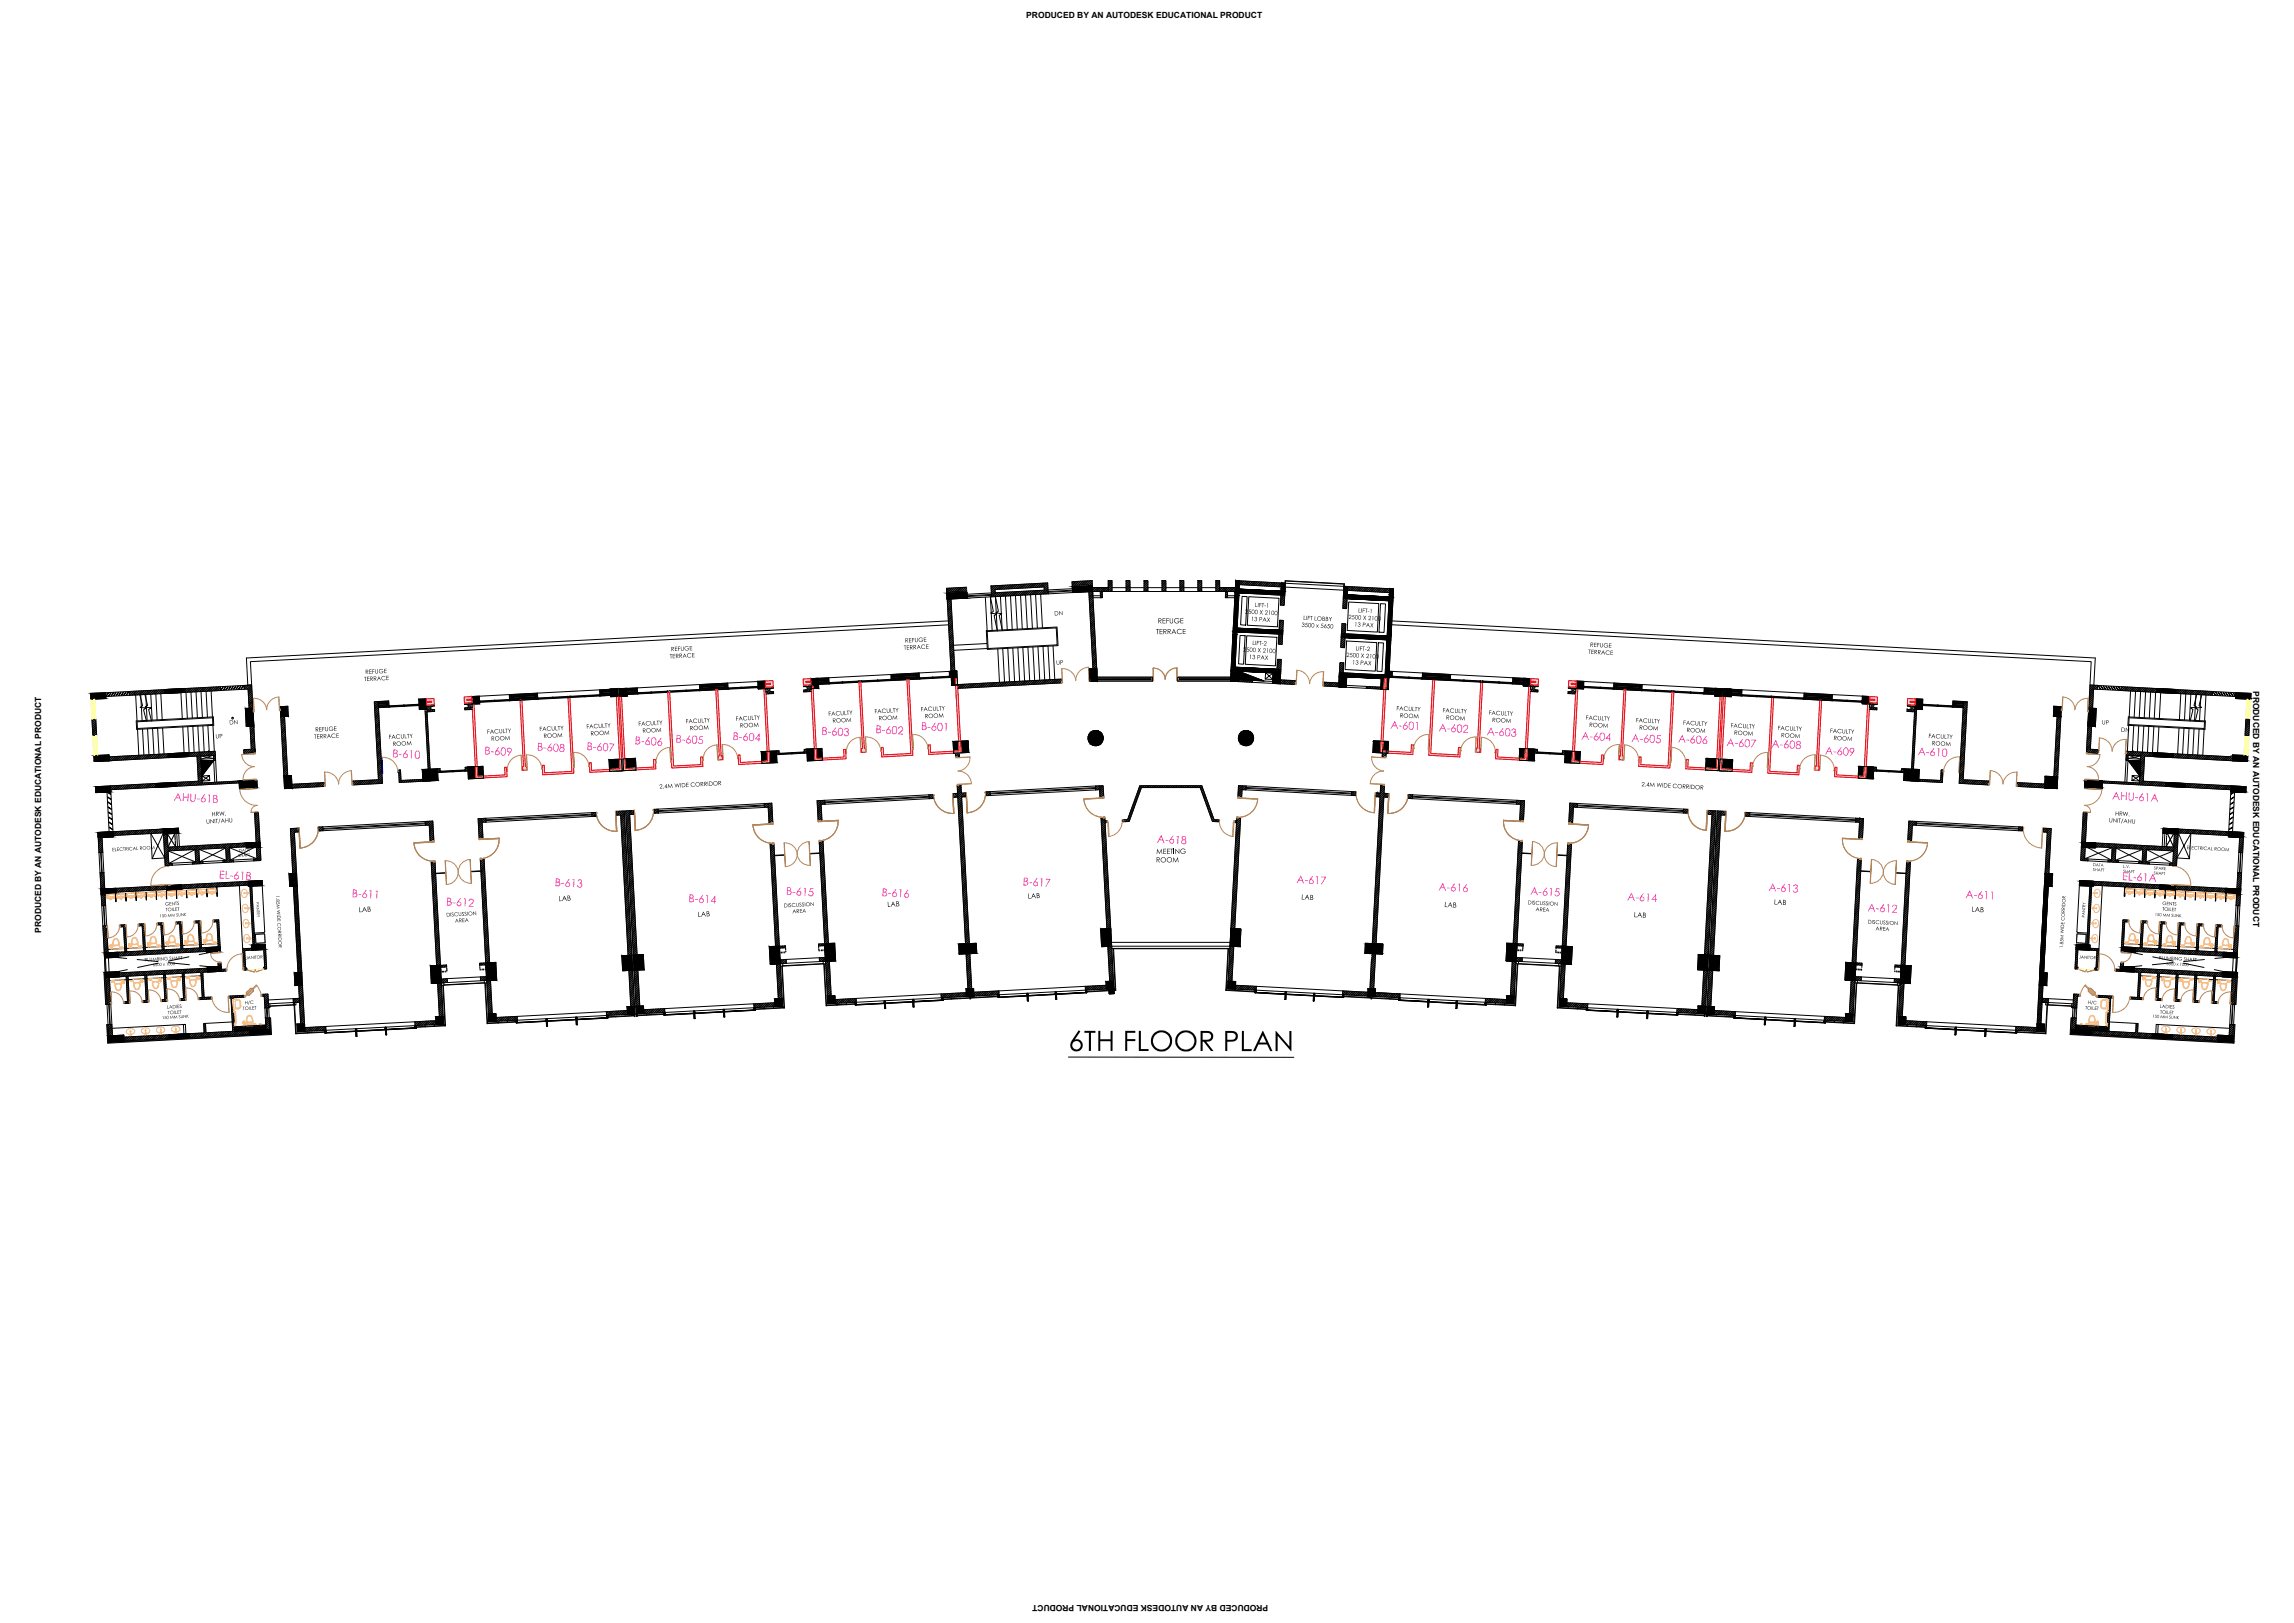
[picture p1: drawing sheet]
<svg xmlns="http://www.w3.org/2000/svg" width="1189mm" height="841mm" viewBox="0 0 1189 841" stroke-linecap="round" stroke-linejoin="round" font-family="sans-serif">
<defs><g id="words">
<g font-size="4.4">
<text x="532" y="9">PRODUCED BY AN AUTODESK EDUCATIONAL PRODUCT</text>
<text x="1168" y="358" transform="rotate(90 1168 358)">PRODUCED BY AN AUTODESK EDUCATIONAL PRODUCT</text>
<text x="21" y="483" transform="rotate(-90 21 483)">PRODUCED BY AN AUTODESK EDUCATIONAL PRODUCT</text>
<text x="657" y="832" transform="rotate(180 657 832)">PRODUCED BY AN AUTODESK EDUCATIONAL PRODUCT</text>
</g>
</g></defs>
<!-- layer: hatch -->
<g fill="none" stroke="#000" stroke-width=".52">
<path d="M491 305h.1M491 311h.1M492 305l-1 1M493 307l-2 2M493 308l-2 2M493 311l-2 1M493 311l-2 2M493 312l-2 2M493 305l-2 2M493 313l-2 2M493 314l-2 2M493 315l-2 2"/>
<path d="M493 316l-2 2M493 317l-2 2M493 318l-2 2M493 319l-2 1M493 319l-2 2M493 320l-2 2M494 308l-3 3M494 305l-3 3M494 308l-3 4M495 305l-4 3M495 308l-2 2M495 305l-2 2"/>
<path d="M496 308l-2 2M496 305l-2 2M497 305l-3 2M497 308l-2 2M497 304l-2 3M498 308l-2 2M498 304l-2 3M499 308l-2 2M499 304l-2 3M499 304l-2 2M500 304l-2 2M501 304l-2 2"/>
<path d="M501 305l-2 2M501 306l-2 2M501 306l-4 4M501 307l-3 3M501 308l-2 2M501 309l-1 1M501 308l-1 2M501 309v1M514 304h.1M515 304l-1 1M516 306l-2 2M516 307l-2 1"/>
<path d="M516 307l-2 2M516 304l-2 2M516 303l-2 3M517 307l-2 2M517 303l-3 4M518 307l-3 2M518 303l-4 4M518 307l-2 2M519 303l-3 2M519 307l-2 2M519 303l-2 2M520 307l-3 2"/>
<path d="M520 303l-2 2M520 307l-2 2M521 307l-2 2M521 303l-2 2M522 307l-2 2M522 303l-2 2M523 303l-3 2M523 307l-2 2M523 303l-2 2M524 307l-3 2M524 303l-2 2M524 307l-2 2"/>
<path d="M525 303l-2 2M525 307l-2 2M526 307l-2 2M526 303l-2 2M527 307l-2 2M527 303l-2 2M528 307l-2 2M528 303l-2 2M529 303l-2 2M529 306l-2 3M530 306l-2 3M530 303l-2 2"/>
<path d="M531 306l-3 2M531 303l-2 2M531 306l-2 2M532 306l-2 2M532 303l-2 2M533 306l-2 2M533 303l-2 2M534 303l-3 2M534 306l-2 2M534 303l-2 2M535 306l-3 2M535 302l-2 3"/>
<path d="M535 306l-2 2M536 302l-3 3M536 306l-2 2M536 302l-2 3M537 306l-3 2M537 302l-2 3M537 306l-2 2M537 302l-2 2M538 306l-2 2M538 302l-2 2M539 306l-2 2M539 302l-2 2"/>
<path d="M540 302l-3 2M540 306l-2 2M540 302l-2 2M541 306l-2 2M541 302l-2 2M542 302l-2 2M543 302l-2 2M543 303l-2 2M543 304l-4 4M543 305l-3 3M543 305l-2 3M543 306l-2 2"/>
<path d="M543 306l-1 2M543 307l-1 1M543 307v1M556 301v1M557 301l-1 1M557 301l-1 2M558 303l-2 2M558 304l-2 2M558 305l-2 2M558 305l-2 1M558 301l-2 3M559 301l-3 3"/>
<path d="M559 305l-2 2M559 301l-3 4M560 305l-2 2M560 301l-2 2M561 305l-2 2M561 301l-2 2M562 305l-2 2M562 301l-2 2M563 305l-3 2M563 301l-2 2M563 305l-2 2M564 301l-3 2"/>
<path d="M564 305l-2 2M564 301l-2 2M565 301l-2 2M566 301l-2 2M566 302l-2 2M566 303l-4 4M566 303l-3 4M566 305l-2 2M566 304l-2 3M566 307h.1M566 306l-2 2M566 307l-2 2"/>
<path d="M566 305h.1M566 308h.1M566 309l-1 1M566 308l-2 2M566 309h.1M566 309l-1 2M566 310l-1 2M566 311l-1 2M567 311l-2 2M567 312l-2 2M567 313l-2 2M567 314l-2 2"/>
<path d="M567 305h-1M567 315l-2 2M567 316l-2 2M567 317l-2 1M567 317l-2 2M567 318l-2 2M567 319l-2 2M567 320l-2 1M567 320l-2 2M568 305l-4 3M568 305l-2 1M569 305l-3 2"/>
<path d="M569 305l-2 2M570 305l-2 2M571 305l-2 2M571 305h.1M571 307l-1 1M571 308l-1 1M571 309l-1 1M571 309v1M572 305l-3 2M572 305l-2 2M573 305l-3 2M574 305l-3 2"/>
<path d="M574 305l-2 2M574 305l-1 2M575 301h-1M575 301l-1 1M576 301l-2 2M576 302l-2 2M576 303l-2 2M576 304l-2 3M576 305l-1 2M576 306v1M576 306l-1 1M584 301h.1"/>
<path d="M584 301v1M585 301l-1 1M585 301l-1 2M586 302l-2 2M586 303l-2 2M586 307h.1M586 304l-2 2M586 305l-2 2M586 306l-1 1M593 301h.1M594 301l-1 1M595 301l-2 2"/>
<path d="M595 302l-2 3M595 304l-2 2M595 305l-2 2M595 302l-2 2M595 303l-2 2M595 305l-1 2M595 306l-1 1M595 306v1M602 301h.1M603 301h-1M603 301l-1 1M604 301l-2 1"/>
<path d="M604 301l-2 2M604 302l-2 2M604 304l-2 2M604 305l-2 2M604 306v1M604 303l-2 2M604 305l-1 2M612 301h-1M613 301l-2 1M613 301l-2 2M613 302l-2 2M613 303l-1 2"/>
<path d="M613 303l-2 2M613 304l-1 2M614 305l-2 2M614 306l-1 1M621 301h.1M622 301l-1 1M623 301l-2 2M623 302l-2 2M623 303l-2 2M623 304l-2 2M623 305l-1 2M623 305l-2 2"/>
<path d="M623 306l-1 1M631 301l-1 1M632 301l-2 2M632 302l-2 2M632 307h.1M632 303l-2 2M632 304l-2 2M632 305l-1 2M632 305l-2 2M632 306l-1 1M632 305h.1M633 305l-1 1"/>
<path d="M634 305l-2 1M635 305l-3 2M635 305l-2 2M635 305l-1 2M636 305h-1M636 309l-1 1M636 308l-1 1M636 307l-1 1M637 305l-2 2M638 305l-3 2M639 305l-3 2M639 305l-2 2"/>
<path d="M640 305l-2 2M640 309h.1M640 308h.1M640 307h.1M640 306v1M640 305l-1 2M641 301h-1M641 301l-1 1M642 301l-2 2M642 305h.1M642 304l-1 1M642 303l-2 2"/>
<path d="M643 301l-3 3M644 301l-4 3M644 301l-6 6M645 301l-2 2M646 301l-3 2M646 301l-2 2M647 301l-2 2M648 301l-2 2M649 301l-2 2M650 301l-2 2M651 301l-3 2M651 301l-2 2"/>
<path d="M652 301l-2 2M652 302l-2 1M653 302l-2 1M654 302l-2 1M654 302l-2 2M655 302l-2 2M656 302l-2 2M657 302l-2 2M658 302l-2 2M659 302l-2 2M660 302l-2 2M661 302l-3 2"/>
<path d="M661 302l-2 2M662 302l-2 2M663 302l-2 2M664 302l-2 2M664 304h-1M664 303l-1 1M664 308v1M665 308l-1 1M665 308l-1 2M666 313l-1 1M666 312l-2 2M666 312l-2 1"/>
<path d="M666 311l-2 2M666 310l-2 2M666 309l-2 2M666 308l-2 2M697 310h-1M697 310l-1 1M698 310l-2 2M698 314l-1 1M698 315h-1M698 314l-2 1M698 313l-2 2M698 312l-2 2"/>
<path d="M698 311l-2 2M699 304h.1M700 304l-2 1M701 304l-2 2M702 304l-2 2M703 304l-2 2M704 304l-2 2M705 304l-2 2M706 304l-2 2M707 304l-3 2M707 304l-2 2M708 304l-2 2"/>
<path d="M709 304l-2 2M709 305l-2 1M710 305l-2 1M711 305l-2 2M712 305l-3 2M712 305l-2 2M713 305l-2 2M714 305l-2 2M715 305l-3 2M715 305l-2 2M716 305l-2 2M717 305l-2 2"/>
<path d="M718 305l-2 2M719 305l-2 2M720 305l-3 2M720 305l-2 2M721 305l-2 2M722 305l-3 2M722 305l-2 2M722 309h.1M722 308l-1 1M722 308l-2 1M722 307l-2 2M722 306l-2 2"/>
<path d="M493 320l-1 2M493 321l-1 2M493 322l-1 2M494 323l-2 1M494 323l-2 2M494 324l-2 2M494 325l-2 2M494 326l-2 2M494 327l-2 2M494 328l-2 2M494 329l-2 2M494 330l-2 1"/>
<path d="M494 330l-2 2M494 331l-2 2M494 332l-2 2M494 333l-2 2M494 334l-2 1M494 334l-2 2M494 335l-2 2M494 336l-2 2M494 337l-2 2M494 338l-2 2M494 339l-2 2M567 321l-2 1"/>
<path d="M567 321l-2 2M567 322l-2 2M567 323l-2 2M567 324l-2 2M567 325l-2 2M567 326l-2 2M567 327l-2 2M567 328l-2 1M567 329l-1 2M567 328l-1 2M568 330l-2 2M568 331l-2 2"/>
<path d="M568 332l-2 1M568 332l-2 2M568 333l-2 2M568 334l-2 2M568 335l-2 2M568 336l-2 2M568 337l-2 2M568 338l-2 2M568 339l-2 2M568 340l-2 1M663 329h.1M663 321v1"/>
<path d="M664 321l-1 1M664 329l-1 1M664 321l-1 2M664 334h.1M664 333v1M665 332l-2 2M665 333l-2 1M665 332l-2 1M665 331l-2 2M665 330l-2 2M665 329l-2 2M665 321l-2 2"/>
<path d="M665 327h.1M665 325l-1 2M665 326l-1 1M665 324l-2 2M665 325l-2 2M665 323l-2 2M665 322l-2 2M695 330h.1M695 323h.1M696 323l-1 1M696 330l-1 1M696 330l-1 2"/>
<path d="M697 323l-2 1M697 335l-1 1M697 335v1M697 334l-2 2M697 333l-2 2M697 332l-2 2M697 332l-2 1M697 323l-2 2M697 331l-2 2M697 330l-2 2M697 328h.1M697 327l-1 1"/>
<path d="M697 326l-2 2M697 325l-2 2M697 324l-2 2M697 324l-2 1M67 358h.1M68 358l-1 1M68 358l-1 2M69 358l-2 2M70 358l-3 2M71 358l-3 2M71 358l-2 2M72 358l-3 2"/>
<path d="M72 358l-2 2M73 358l-2 2M74 358l-3 2M74 358l-2 2M75 358l-2 2M76 358l-3 2M76 358l-2 2M77 358l-2 2M78 358l-2 2M79 358l-3 2M80 358l-3 2M80 358l-2 2"/>
<path d="M81 358l-2 2M82 358l-2 2M83 357l-3 3M84 357l-3 3M84 357l-2 3M85 357l-3 3M85 357l-2 2M86 357l-2 2M87 357l-3 2M87 357l-2 2M88 357l-3 2M89 357l-3 2"/>
<path d="M89 357l-2 2M90 357l-2 2M91 357l-2 2M92 357l-3 2M93 357l-3 2M93 357l-2 2M94 357l-2 2M95 357l-2 2M96 357l-3 2M96 357l-2 2M97 357l-2 2M98 357l-3 2"/>
<path d="M98 357l-2 2M99 357l-2 2M100 357l-2 2M101 357l-3 2M102 357l-3 2M102 356l-2 3M103 356l-2 3M104 356l-2 2M105 356l-3 2M106 356l-3 2M106 356l-2 2M107 356l-3 2"/>
<path d="M107 356l-2 2M108 356l-2 2M109 356l-3 2M109 356l-2 2M110 356l-3 2M111 356l-3 2M111 356l-2 2M112 356l-2 2M113 356l-2 2M114 356l-3 2M114 356l-2 2M114 356l-1 2"/>
<path d="M114 357v1M127 355h-1M128 355l-2 1M129 355l-2 2M130 355l-2 2M130 356l-1 1M130 356l-1 2M131 357l-2 1M131 357l-2 2M131 358l-2 2M131 359l-2 2M131 360l-2 2"/>
<path d="M264 360h.1M265 360l-1 1M266 360l-2 1M266 360l-2 2M267 360l-3 3M268 360l-2 1M268 360l-1 1M269 360l-2 1M269 360l-1 1M270 360l-2 1M270 360l-1 1M271 360l-1 1"/>
<path d="M272 360l-2 1M272 360l-1 1M273 360l-2 1M273 359l-1 2M274 359l-2 2M274 359l-1 2M275 359l-2 2M275 359l-1 2M276 359l-2 2M276 359l-1 2M277 359l-2 2M277 359l-1 2"/>
<path d="M278 359l-2 2M278 359l-1 2M279 359l-2 2M279 360l-2 1M279 360l-3 2M311 357v1M312 357l-1 1M312 359l-1 1M312 357l-1 2M312 359l-1 2M313 357l-2 2M313 359l-2 2"/>
<path d="M313 357l-2 3M313 359l-1 2M314 357l-3 3M314 359l-2 2M314 357l-1 2M314 359l-1 2M315 357l-2 2M315 359l-2 2M315 357l-1 2M315 359l-1 1M316 357l-2 2M316 359l-2 1"/>
<path d="M316 357l-1 2M316 359l-1 1M317 357l-2 2M317 359l-2 1M317 357l-1 2M317 359l-1 1M318 357l-2 1M318 359l-2 1M318 357l-1 1M318 358h-1M318 358h.1M318 359l-1 1"/>
<path d="M318 360h-1M325 357h.1M325 359h.1M326 357l-1 1M326 359l-1 1M327 357l-2 1M327 358l-2 2M327 357l-1 1M327 358l-1 2M328 357l-2 1M328 358l-2 2M328 357l-1 1"/>
<path d="M328 358l-1 2M329 357l-2 1M329 358l-2 2M329 357l-1 1M330 356l-2 2M330 356l-1 2M330 357l-1 1M330 357l-2 3M330 358l-2 2M330 358l-1 2M330 359l-1 1M330 359v1"/>
<path d="M363 355h.1M363 355v1M364 355l-1 1M364 356l-1 1M364 357l-1 1M365 355l-2 2M365 357l-2 1M365 356l-1 2M365 355l-1 1M366 355l-2 1M366 356l-1 2M366 355l-1 1"/>
<path d="M367 355l-2 1M367 356l-2 2M367 355l-1 1M367 356l-1 2M367 354l-1 2M368 356l-2 2M368 354l-1 2M368 356l-1 2M369 354l-2 2M369 356l-2 2M369 354l-1 2M369 356l-1 2"/>
<path d="M370 354l-2 2M370 356l-2 2M370 354l-1 2M370 356l-1 2M371 354l-2 2M371 356l-2 2M371 354l-1 2M371 356l-1 2M372 354l-2 2M372 356l-2 2M372 354l-1 2M372 356l-1 1"/>
<path d="M373 354l-2 2M373 356l-2 1M373 354l-1 2M373 356l-1 1M374 354l-2 2M374 356l-2 1M374 354l-1 2M374 356l-1 1M374 354l-1 1M375 354l-2 1M375 356l-2 1M375 354l-1 1"/>
<path d="M375 356l-1 1M376 354l-2 1M376 356l-2 1M376 354l-1 1M377 354l-2 1M377 354l-1 1M377 354l-1 2M377 355l-2 2M377 356l-2 1M377 356l-1 1M377 357h.1M397 359h.1"/>
<path d="M397 356h.1M398 356l-1 1M398 359h-1M398 358l-1 2M399 356l-1 1M399 358l-1 2M400 358l-2 2M400 356l-1 1M400 358l-1 1M401 356l-1 1M401 358l-1 1M401 359h.1"/>
<path d="M417 355h-1M417 358h.1M417 355v1M417 356h.1M418 357l-1 2M418 355h-1M418 355l-1 1M419 357l-2 1M419 357l-1 1M419 355l-1 1M420 355l-1 1M420 357l-1 1"/>
<path d="M420 355v1M420 358h.1M424 352h.1M424 353h.1M424 351v1M424 353v1M425 351l-1 1M425 353l-1 1M425 351l-1 2M425 353l-1 2M426 351l-2 2M426 353l-2 2"/>
<path d="M426 351l-1 2M426 353l-1 2M427 351l-2 2M427 353l-2 2M427 351l-1 2M427 353l-1 2M428 351l-2 2M428 353l-2 2M428 351l-1 2M428 353l-1 2M429 351l-2 2M429 351l-1 2"/>
<path d="M429 352l-1 1M430 352l-3 3M430 352l-3 2M430 353l-2 1M430 353l-1 1M430 354h-1M462 349v1M463 349l-1 1M463 351l-1 1M463 349l-1 2M463 351l-1 2M464 349l-2 2"/>
<path d="M464 351l-2 2M464 349l-2 3M464 351l-1 2M465 351l-2 2M465 349l-2 2M465 351l-1 2M465 349l-1 2M466 349l-2 2M466 351l-2 2M466 349l-1 2M466 351l-1 2M467 351l-2 1"/>
<path d="M467 349l-1 2M467 351l-1 1M468 349l-2 2M468 351l-2 1M468 349l-1 2M468 351l-1 1M469 349l-2 2M469 351l-2 1M469 349l-1 1M469 351l-1 1M470 349l-2 1M470 351l-2 1"/>
<path d="M470 349l-1 1M470 351l-1 1M471 349l-2 1M471 351l-2 1M471 349l-1 1M471 351l-1 1M472 349l-2 1M472 351l-2 1M472 349l-1 1M472 351l-1 1M473 349l-2 1M473 351l-2 1"/>
<path d="M473 349l-1 1M473 351l-1 1M474 349l-2 1M474 351l-2 1M474 349l-1 1M474 351l-1 1M475 349l-2 1M475 351l-2 1M475 349l-1 1M476 349l-2 1M476 349l-1 1M476 349l-2 3"/>
<path d="M476 350l-2 2M476 350l-1 2M476 351l-1 1M476 351v1M476 352h.1M492 348h.1M493 348l-1 1M493 349l-1 1M493 350l-1 1M494 340l-1 2M494 341l-1 1M494 341l-1 2"/>
<path d="M495 342l-2 2M495 343l-2 2M495 344l-2 2M495 345l-2 1M495 345l-2 2M495 346l-2 2M495 346l-3 3M495 347l-3 2M495 347l-3 3M495 348l-3 3M495 349l-2 2M495 350l-2 2"/>
<path d="M495 351l-2 2M495 352l-2 2M495 353l-1 1M495 354h.1M496 355h.1M497 355l-1 1M498 355l-2 1M498 355l-2 2M499 355l-2 2M500 355l-3 2M500 355l-2 2M501 355l-2 2"/>
<path d="M501 354l-2 3M502 354l-2 3M503 354l-2 2M504 354l-2 2M505 354l-2 2M506 354l-2 2M507 354l-2 2M508 354l-2 2M509 354l-3 2M509 354l-2 2M510 354l-2 2M511 354l-3 2"/>
<path d="M511 354l-2 2M512 354l-2 2M513 354l-2 2M514 354l-2 2M515 354l-2 2M516 354l-2 2M517 354l-2 2M518 354l-2 2M519 354l-2 2M520 353l-3 3M520 353l-2 3M521 353l-2 3"/>
<path d="M522 353l-3 3M522 353l-2 2M523 353l-2 2M524 353l-2 2M525 353l-2 2M526 353l-3 2M526 353l-2 2M527 353l-2 2M528 353l-3 2M528 353l-2 2M529 353l-2 2M530 353l-2 2"/>
<path d="M531 353l-2 2M532 353l-2 2M533 353l-2 2M534 353l-2 2M535 353l-2 2M536 353l-2 2M537 353l-3 2M537 353l-2 2M538 353l-2 2M539 352l-3 3M539 352l-2 3M540 352l-2 3"/>
<path d="M541 352l-2 3M541 352l-2 2M542 352l-2 2M543 352l-3 2M543 352l-2 2M544 352l-2 2M545 352l-2 2M546 352l-2 2M547 352l-2 2M548 352l-2 2M549 352l-2 2M550 352l-3 2"/>
<path d="M550 352l-2 2M550 352l-1 2M550 353l-1 1M550 354h.1M568 340l-2 2M568 341l-2 2M568 342l-2 2M568 343l-2 2M568 344l-2 1M568 344l-2 2M568 345l-2 2M568 346l-2 2"/>
<path d="M568 347l-2 2M568 347l-1 2M568 348l-1 1M568 348v1M642 352h.1M642 352v1M643 352l-1 1M644 352l-1 1M645 352l-1 1M646 352l-1 1M647 352l-1 1M648 353h-1"/>
<path d="M649 353h-1M649 353l-1 1M649 353v1M663 342h-1M663 342l-1 1M664 346l-1 1M664 347h-1M664 342l-2 1M664 345l-2 2M664 344l-2 2M664 343l-2 2M664 342l-2 2"/>
<path d="M664 352v1M665 352l-2 1M665 352l-2 2M666 352l-2 2M667 352l-3 2M667 352l-2 2M668 353l-2 1M669 353l-2 1M670 353l-2 2M671 353l-2 2M671 354v1M671 354l-1 1"/>
<path d="M687 353l-1 1M687 354l-1 1M688 354l-2 1M689 354l-2 2M690 354l-3 2M690 354l-2 2M691 354l-2 2M692 354l-2 2M693 354l-2 2M694 354l-2 2M695 354l-3 2M695 356h-1"/>
<path d="M695 354l-2 2M695 355l-1 1M695 343l-1 1M696 343l-2 2M696 348l-1 1M696 348v1M696 347l-2 2M696 347l-2 1M696 345l-2 2M696 346l-2 2M696 344l-2 2M696 344l-2 1"/>
<path d="M708 356h.1M709 356l-1 1M710 356l-1 1M711 356l-1 1M712 356l-1 1M713 356l-1 1M714 356l-1 1M715 356l-1 1M716 357h-1M720 350h.1M720 348h.1M721 348l-1 1"/>
<path d="M721 351h.1M721 350l-1 1M722 349l-2 2M722 348l-2 2M722 349l-2 1M722 348l-2 1M738 349h-1M738 349l-1 1M738 350l-1 2M739 351l-2 1M739 349l-2 1M739 351l-1 1"/>
<path d="M740 349l-3 2M740 351l-2 1M740 351l-1 1M740 349l-1 1M741 351l-2 1M741 349l-2 1M741 351l-1 1M741 349l-1 1M742 349l-2 1M742 351l-2 1M742 351l-1 1M742 349l-1 1"/>
<path d="M743 351l-2 1M743 349l-2 1M743 351l-1 1M743 349l-1 1M744 349l-2 1M744 351l-2 1M744 349l-1 1M744 351l-1 1M745 351l-2 1M745 349l-2 1M745 351l-1 1M745 349l-1 1"/>
<path d="M746 351l-2 1M746 349l-2 1M746 349l-1 1M746 351l-1 1M747 351l-2 1M747 349l-2 1M747 351l-1 1M747 349l-1 1M748 351l-2 1M748 349l-2 1M748 349l-1 2M748 351l-1 1"/>
<path d="M749 351l-2 1M749 349l-2 2M749 351l-1 1M749 349l-1 2M750 351l-2 1M750 349l-2 2M750 351l-2 2M750 349l-1 2M751 349l-2 2M751 349l-1 2M752 352l-1 1M752 351l-2 2"/>
<path d="M752 352l-2 1M752 350l-3 3M752 350l-2 1M752 351l-3 2M784 351h.1M785 351l-1 1M785 353l-1 1M786 353l-2 1M786 351l-2 2M786 353l-1 1M787 351l-3 3M787 353l-2 1"/>
<path d="M787 351l-1 2M787 353l-1 1M788 353l-2 2M788 351l-2 2M788 353l-1 2M788 351l-1 2M789 353l-2 2M789 351l-2 2M789 351l-1 2M789 353l-1 2M790 352l-2 1M790 354l-1 1"/>
<path d="M790 355h-1M790 353l-2 2M790 353h.1M790 352l-1 1M793 355h.1M794 355h-1M794 357l-1 1M795 355l-1 1M795 357l-1 1M796 355l-1 1M796 358h-1M796 355h.1"/>
<path d="M797 358h-1M797 355l-1 1M797 358v1M797 356h.1M813 356h.1M813 358v1M814 356l-1 1M814 358l-1 1M814 356h.1M815 356l-1 1M815 358l-1 1M815 356v1"/>
<path d="M816 356l-1 1M816 359h-1M816 359l-1 1M816 356v1M817 359l-1 1M817 356l-1 1M837 354h-1M837 354l-1 1M838 356l-2 1M838 354l-2 1M838 356l-1 1M838 354l-2 2"/>
<path d="M839 354l-3 2M839 356l-2 1M839 356l-1 1M839 354l-1 1M840 356l-2 1M840 354l-2 1M840 356l-1 1M840 354l-1 1M841 354l-2 1M841 356l-2 1M841 356l-1 1M841 354l-1 1"/>
<path d="M842 356l-2 1M842 354l-2 1M842 356l-1 1M842 354l-1 1M843 356l-2 1M843 354l-2 1M843 354l-1 2M843 356l-1 1M844 356l-2 1M844 354l-2 2M844 356l-1 1M844 354l-1 2"/>
<path d="M845 356l-2 1M845 354l-2 2M845 356l-2 2M845 354l-1 2M845 356l-1 2M846 354l-2 2M846 356l-2 2M846 356l-1 2M846 354l-1 2M847 356l-2 2M847 355l-2 1M847 355l-1 1"/>
<path d="M847 356l-1 2M848 355l-2 1M848 356l-2 2M848 356l-1 2M848 355l-1 1M849 356l-2 2M849 355l-2 1M849 357l-2 1M849 355l-1 1M849 357l-1 1M850 355l-2 1M850 355l-1 1"/>
<path d="M851 355l-2 1M851 357l-1 1M851 358h.1M851 356l-2 2M851 355l-1 1M851 356l-3 2M884 356l-1 1M884 357h-1M884 358l-1 1M885 358l-2 2M885 357l-2 1M885 358l-1 2"/>
<path d="M886 358l-2 2M886 357l-3 2M886 357l-1 1M886 358l-1 2M887 358l-2 2M887 357l-2 1M887 358l-1 2M887 357l-1 1M888 359l-2 1M888 357l-2 1M888 357l-1 1M888 359l-1 1"/>
<path d="M889 357l-2 1M889 359l-2 1M889 359l-1 1M889 360h-1M889 357l-1 1M889 358h.1M896 359h.1M896 357h.1M896 359v1M896 357v1M896 359l-1 1M897 357l-1 1"/>
<path d="M897 359l-1 1M898 357l-1 1M898 359l-1 1M899 357l-2 1M899 359l-2 1M899 357l-1 1M899 359l-1 1M900 357l-2 2M900 359l-2 1M900 357l-1 2M900 359l-1 1M901 357l-2 2"/>
<path d="M901 359l-1 1M901 357l-1 2M902 357l-1 2M903 357l-2 2M903 360l-1 1M903 359l-2 2M903 358l-3 2M903 358l-2 3M903 358l-2 1M935 359h.1M935 359v1M936 359l-1 1"/>
<path d="M936 359l-1 2M937 359l-2 2M937 359l-2 3M938 359l-3 3M938 359l-1 2M939 359l-2 2M939 359l-1 2M940 359l-1 2M941 359l-2 2M941 359l-1 2M942 360l-2 1M942 360l-1 1"/>
<path d="M943 360l-2 1M943 360l-1 1M944 360l-1 1M945 360l-2 1M945 360l-1 1M946 360l-2 1M946 360l-1 1M947 360l-2 1M947 360l-1 1M948 360l-1 1M949 360l-2 1M949 360l-1 1"/>
<path d="M949 360l-3 3M950 360l-3 3M1083 355h.1M1084 355l-1 1M1085 360l-2 2M1085 359l-2 2M1085 358l-2 2M1085 357l-2 2M1085 355l-2 2M1086 355l-3 2M1086 355l-3 3M1087 355l-4 4"/>
<path d="M1087 357h.1M1087 356l-2 1M1087 356l-1 1M1099 356h.1M1100 356l-1 1M1101 356l-2 1M1101 356l-2 2M1102 356l-2 2M1103 356l-2 2M1104 356l-3 2M1104 356l-2 2M1105 356l-2 2"/>
<path d="M1106 356l-2 2M1107 356l-2 2M1108 356l-2 2M1109 356l-3 2M1109 356l-2 2M1110 356l-2 2M1111 356l-3 2M1111 356l-2 2M1112 356l-2 2M1112 357l-2 1M1113 357l-2 1M1114 357l-2 1"/>
<path d="M1115 357l-2 2M1116 357l-3 2M1116 357l-2 2M1117 357l-2 2M1118 357l-2 2M1119 357l-3 2M1119 357l-2 2M1120 357l-2 2M1121 357l-2 2M1122 357l-2 2M1123 357l-2 2M1124 357l-3 2"/>
<path d="M1124 357l-2 2M1125 357l-2 2M1126 357l-2 2M1127 357l-2 2M1128 357l-2 2M1129 357l-2 2M1130 357l-2 2M1131 358l-2 1M1132 358l-2 1M1133 358l-2 1M1134 358l-3 2M1134 358l-2 2"/>
<path d="M1135 358l-2 2M1136 358l-2 2M1137 358l-2 2M1138 358l-2 2M1139 358l-3 2M1139 358l-2 2M1140 358l-2 2M1141 358l-2 2M1142 358l-3 2M1142 358l-2 2M1143 358l-2 2M1144 358l-2 2"/>
<path d="M1145 358l-2 2M1146 358l-2 2M1147 359l-2 1M1147 358l-3 2M1147 359l-1 1M48 373h.1M49 373l-1 1M50 373l-2 1M50 373l-2 2M50 374l-2 1M50 374l-2 2M50 375l-2 1"/>
<path d="M50 375l-2 2M50 376l-2 1M50 376l-2 2M50 377l-2 1M50 377l-2 2M50 378l-2 2M50 379l-2 2M50 380l-1 1M129 364h.1M129 364v1M130 364l-1 1M131 364l-2 2"/>
<path d="M131 361l-2 2M131 362l-2 2M131 363l-1 1M131 364h.1M131 365l-2 2M131 366l-2 2M131 367l-2 2M131 368l-2 2M131 369l-2 2M131 370l-2 2M131 371l-2 1M131 371l-2 2"/>
<path d="M131 372l-2 1M131 372l-2 2M131 373l-2 2M131 373l-1 2M131 374l-1 2M131 375l-1 1M131 375l-1 2M132 376l-2 2M132 377l-2 2M132 378l-2 2M132 379l-2 2M132 380l-2 2"/>
<path d="M146 371v1M147 371l-1 1M147 371l-1 2M148 372l-2 2M148 372l-2 1M148 373l-2 2M148 374l-2 2M148 375l-2 2M148 376l-2 1M148 376l-2 2M148 377l-2 2M148 378l-2 2"/>
<path d="M148 379l-2 2M148 380l-2 2M194 364h.1M195 364h-1M195 364l-1 1M196 364l-2 1M196 365l-2 2M196 367l-2 2M196 368l-2 2M196 369l-2 1M196 369l-2 2M196 370l-2 2"/>
<path d="M196 364h.1M196 365l-2 3M196 371l-2 2M196 372l-1 2M196 373l-1 2M197 374l-2 2M197 375l-2 2M197 376l-2 2M197 363l-3 3M197 377l-2 1M197 377l-2 2M197 378l-2 2"/>
<path d="M197 365l-1 1M197 379l-2 2M197 380l-2 2M197 365l-3 3M197 363l-1 2M198 365l-4 4M198 363l-2 2M198 365l-1 2M198 363l-1 2M199 363l-2 2M199 365l-2 2M199 363l-1 2"/>
<path d="M199 365l-1 2M200 363l-2 2M200 365l-2 2M200 363l-1 2M200 365l-1 2M201 363l-2 2M201 363l-1 2M201 364l-1 1M201 364l-2 3M202 365l-2 1M202 366h-1M221 368l-1 1"/>
<path d="M221 369l-1 1M221 370l-1 1M221 371v1M222 372l-1 1M222 365l-1 1M222 373l-1 1M222 374h-1M222 374l-1 1M222 375l-1 1M222 376l-1 1M222 377l-1 1M222 378l-1 1"/>
<path d="M222 379l-1 1M222 368h-1M222 380l-1 1M222 368l-1 1M222 365v1M223 365l-1 1M223 368l-1 1M224 368l-2 1M224 365l-1 1M224 368l-1 1M225 365l-1 1M225 368l-1 1"/>
<path d="M225 368v1M241 364h.1M241 367h.1M242 367l-1 1M242 365h-1M242 364l-1 1M242 364v1M243 367l-2 1M243 367l-1 1M243 364l-1 1M244 364l-1 1M244 367l-1 1"/>
<path d="M244 364v1M245 364l-1 1M245 367l-1 1M266 361l-2 2M266 362l-1 1M267 362l-2 1M267 362l-1 1M268 362l-2 1M268 362l-1 1M269 362l-2 1M269 362l-1 1M270 361l-2 2"/>
<path d="M270 361l-1 2M271 361l-2 2M271 361l-1 2M272 361l-2 2M272 361l-1 2M273 361l-2 2M273 361l-1 2M274 361l-2 2M274 361l-1 2M275 361l-2 2M275 361l-1 2M276 361l-2 2"/>
<path d="M276 361l-1 2M277 361l-2 2M277 361l-1 2M279 360l-2 2M279 361l-2 1M279 361l-1 1M279 362h-1M318 360h.1M936 361l-1 1M937 361l-2 1M937 361l-1 1M938 361l-2 1"/>
<path d="M938 361l-1 1M939 361l-2 1M939 361l-1 1M939 361l-1 2M940 361l-1 2M941 361l-2 2M941 361l-1 2M942 361l-2 2M942 361l-1 2M943 361l-1 2M944 361l-1 2M945 362l-2 1"/>
<path d="M945 362l-1 1M946 362l-2 1M946 362l-1 1M947 362l-1 1M949 363h.1M949 362l-1 1M949 362v1M950 361l-2 2M950 362l-2 1M950 361l-3 2M969 367h.1M970 364l-1 1"/>
<path d="M970 367l-1 1M971 364l-1 1M971 367l-1 1M972 365h.1M972 364l-1 1M972 367l-1 1M973 364l-1 1M973 367l-1 1M973 368h-1M988 368h.1M989 365h.1M989 368h-1"/>
<path d="M989 365l-1 1M989 366h.1M990 368l-2 1M990 365h-1M990 368l-1 1M990 365v1M991 368l-1 1M991 365l-1 1M991 365v1M992 368l-1 1M992 365l-1 1M992 369h.1"/>
<path d="M992 366h.1M993 379l-1 1M993 380l-1 1M993 378l-1 1M993 377l-1 1M993 376l-1 1M993 367l-1 1M993 374l-1 1M993 375l-1 1M993 373l-1 2M993 373l-1 1M993 372l-1 1"/>
<path d="M993 371l-1 1M993 369l-1 1M993 370l-1 1M993 368l-1 1M1012 363v1M1013 363l-1 1M1013 365l-1 1M1013 363l-1 2M1014 365l-2 1M1014 363l-2 2M1014 365l-1 1M1014 363l-2 3"/>
<path d="M1015 363l-3 3M1015 365l-2 1M1015 363l-1 2M1015 365l-1 1M1015 365l-1 2M1016 363l-2 2M1016 365l-1 2M1016 363l-1 2M1017 363l-1 2M1017 365l-1 2M1017 364l-1 1M1017 366l-1 1"/>
<path d="M1017 364v1M1018 364l-2 1M1018 364l-1 1M1018 364h.1M1019 364l-2 1M1019 380l-2 2M1019 378l-2 3M1019 379l-2 2M1019 378l-2 2M1019 377l-2 2M1019 376l-2 2M1019 375l-2 2"/>
<path d="M1019 374l-2 2M1019 373l-2 2M1019 372l-2 2M1019 371l-2 2M1019 371l-2 3M1019 370l-2 2M1019 369l-2 2M1019 368l-2 2M1019 367l-2 3M1019 366l-2 2M1019 367l-2 2M1019 365l-2 3"/>
<path d="M1019 365l-2 2M1020 364l-3 3M1066 371h.1M1067 371l-1 1M1067 371l-1 2M1068 379l-2 2M1068 380l-2 2M1068 378l-2 2M1068 371l-2 2M1068 377l-2 2M1068 376l-2 2M1068 375l-2 3"/>
<path d="M1068 374l-2 2M1068 375l-2 2M1068 373l-2 3M1068 373l-2 2M1068 372l-2 2M1082 374h.1M1083 374l-1 1M1084 374l-2 2M1084 379l-2 3M1084 379l-2 2M1084 378l-2 2M1084 377l-2 2"/>
<path d="M1084 375l-2 3M1084 376l-2 2M1084 375l-2 2M1084 367h.1M1085 366l-2 1M1085 364l-3 2M1085 365l-3 2M1085 364l-2 1M1085 363l-2 2M1085 362l-2 2M1085 361l-2 2M1147 360h-1"/>
<path d="M1164 373h.1M1165 373h-1M1165 373l-1 1M1166 379l-2 2M1166 380l-2 1M1166 378l-2 2M1166 377l-2 2M1166 376l-2 2M1166 373l-2 2M1166 375l-2 2M1166 374l-2 2M50 381h.1"/>
<path d="M57 392h.1M57 392v1M58 392l-1 1M59 392l-2 2M60 392l-2 2M61 392l-2 2M62 392l-2 2M63 392l-3 2M63 392l-2 2M64 392l-2 2M65 392l-2 2M66 392l-2 2"/>
<path d="M67 392l-2 2M68 392l-2 2M69 392l-2 2M70 392l-2 2M71 391l-2 3M72 391l-2 3M73 391l-2 2M74 391l-3 2M74 391l-2 2M75 391l-2 2M76 391l-3 2M76 391l-2 2"/>
<path d="M77 391l-2 2M78 391l-2 2M79 391l-2 2M80 391l-3 2M80 391l-2 2M81 391l-2 2M82 391l-2 2M83 391l-2 2M84 391l-2 2M85 391l-3 2M85 391l-2 2M86 391l-2 2"/>
<path d="M87 391l-3 2M87 391l-2 2M88 391l-2 2M89 390l-2 3M90 390l-2 3M91 390l-3 3M91 390l-2 2M92 390l-2 2M93 390l-3 2M93 390l-2 2M94 390l-2 2M95 390l-2 2"/>
<path d="M96 390l-2 2M97 390l-2 2M98 390l-2 2M99 390l-2 2M100 390l-2 2M101 390l-2 2M102 390l-3 2M102 390l-2 2M103 390l-2 2M104 390l-3 2M104 390l-2 2M104 392l-2 2"/>
<path d="M104 393l-2 2M104 394l-2 2M104 395l-2 2M104 396l-2 2M104 397l-2 2M104 398l-1 2M104 399l-1 2M105 400l-2 1M105 390l-3 2M105 390l-3 3M106 390l-4 3M106 390l-2 2"/>
<path d="M107 390l-2 2M108 390l-2 2M108 389l-2 3M109 389l-2 3M110 389l-2 3M110 389l-2 2M111 389l-2 2M111 391v1M112 390l-2 1M112 391h-1M112 391h.1M112 392h-1"/>
<path d="M112 392l-1 1M112 393h-1M112 393l-1 1M112 394h-1M112 394h.1M127 388l-1 1M128 388l-2 2M129 388l-2 2M130 388l-3 2M132 381l-2 2M132 382l-2 2M132 383l-2 1"/>
<path d="M132 383l-2 2M132 384l-2 2M132 385l-2 2M132 386l-2 2M132 387l-4 3M132 387l-3 3M132 388l-3 2M132 388l-2 2M132 389h.1M132 389l-1 1M132 390h.1M148 381l-2 2"/>
<path d="M148 382l-2 2M148 383l-2 2M148 384l-2 2M148 385l-2 2M148 386l-2 2M148 387l-2 1M148 387l-2 2M148 388l-2 2M148 389l-1 2M148 390l-1 2M149 391l-2 2M149 392l-2 2"/>
<path d="M149 393l-2 2M149 394l-2 2M149 395l-2 1M149 395l-2 2M149 396l-2 2M149 397l-2 2M149 398l-2 2M149 399l-2 1M149 399l-2 2M149 400l-2 2M197 381l-2 1M197 381l-2 2"/>
<path d="M197 382l-2 2M197 383l-2 2M197 384l-2 2M197 385l-2 2M197 386l-2 2M197 387l-2 2M197 388l-2 1M197 388l-2 2M197 389l-2 1M197 389l-2 2M197 390l-2 2M197 391l-1 2"/>
<path d="M197 392l-1 2M197 392l-1 1M198 393l-2 2M198 394l-2 2M198 395l-2 2M198 396l-2 2M198 397l-2 2M198 398l-2 2M198 399l-2 2M198 400l-2 1M207 399v1M208 399l-1 1"/>
<path d="M208 400l-1 1M222 381l-1 1M222 382l-1 1M222 383l-1 1M222 384l-1 1M222 385l-1 1M222 386l-1 1M222 387l-1 1M222 388l-1 1M222 389h-1M222 389l-1 1M222 390l-1 1"/>
<path d="M222 390v1M222 391v1M223 392l-1 1M223 393l-1 1M223 394l-1 1M223 395l-1 1M223 396l-1 1M223 397h-1M223 397l-1 1M223 398l-1 1M223 399l-1 1M223 400l-1 1"/>
<path d="M227 398h.1M228 398l-1 1M228 398l-1 2M228 399l-1 1M241 398h.1M242 398l-1 1M242 398l-1 2M243 399l-1 1M243 399v1M403 389l-1 1M404 389l-2 2M404 390l-2 1"/>
<path d="M404 390l-1 1M404 391h.1M417 388v1M418 388l-1 1M418 389l-1 1M418 390h.1M495 389h.1M496 389h-1M497 388l-2 2M497 389l-2 2M497 390l-2 2M497 391l-1 1"/>
<path d="M497 391v1M717 388l-1 1M718 388l-2 1M718 392h.1M718 389l-2 1M718 391l-1 1M718 389l-2 2M718 390l-2 2M796 388h-1M796 388l-1 1M797 388l-2 2M797 389l-1 1"/>
<path d="M797 390h-1M797 389l-2 1M810 389h.1M811 389l-1 1M811 390l-1 1M811 390v1M811 389l-1 2M971 398h.1M972 398h-1M972 398l-1 1M972 399v1M972 399l-1 1"/>
<path d="M972 398l-1 2M986 398l-1 1M987 398l-2 1M987 399l-1 1M987 399l-2 1M992 400l-1 1M992 399l-1 1M992 397l-1 1M992 398l-1 1M992 396l-1 1M992 395l-1 1M992 394l-1 1"/>
<path d="M992 393l-1 1M992 392l-1 1M992 391l-1 1M992 390l-1 1M992 390l-1 2M992 389l-1 1M992 388l-1 1M992 387l-1 1M992 386l-1 1M992 385l-1 1M992 384l-1 1M992 383l-1 1"/>
<path d="M992 382l-1 1M993 382l-2 1M993 381l-1 1M1006 399h.1M1007 399l-1 1M1007 400l-1 1M1018 399l-2 2M1018 400l-2 2M1018 398l-2 2M1018 397l-2 2M1018 396l-2 2M1018 395l-2 3"/>
<path d="M1018 394l-2 2M1018 395l-2 2M1018 393l-2 3M1018 393l-2 2M1018 392l-2 2M1018 391l-2 2M1018 389l-2 2M1018 390l-2 2M1018 388l-2 2M1018 387l-2 2M1018 386l-2 2M1018 384l-2 3"/>
<path d="M1018 385l-2 2M1018 384l-2 2M1019 383l-3 2M1019 382l-3 3M1019 382l-3 2M1019 381l-2 2M1067 400l-3 2M1067 399l-3 2M1067 397l-2 2M1067 398l-2 2M1067 396l-2 2M1067 395l-2 2"/>
<path d="M1067 394l-2 2M1067 393l-2 2M1067 392l-2 2M1067 391l-2 2M1067 390l-2 2M1067 390l-2 3M1067 389l-2 2M1067 388l-2 2M1067 386l-2 3M1067 387l-2 2M1067 386l-2 2M1067 385l-2 2"/>
<path d="M1067 384l-2 2M1067 384l-2 3M1067 383l-2 2M1068 382l-3 2M1068 381l-3 2M1068 380l-3 2M1083 388l-2 2M1083 387l-2 2M1083 386l-2 2M1084 385l-3 2M1084 386l-3 2M1084 384l-3 2"/>
<path d="M1084 383l-2 2M1084 382l-2 2M1084 381l-2 3M1084 380l-2 2M1084 381l-2 2M1084 388l-2 2M1085 388l-2 2M1086 388l-2 2M1087 388l-2 2M1087 390h-1M1087 390h.1M1087 389l-1 1"/>
<path d="M1102 389v1M1103 389l-1 1M1103 391l-1 1M1103 394h.1M1103 393l-1 1M1103 392l-1 1M1103 392h-1M1103 389l-1 2M1104 389l-2 2M1105 389l-2 2M1106 389l-2 2M1106 390l-2 1"/>
<path d="M1107 390l-2 1M1108 390l-2 2M1109 390l-2 2M1110 390l-2 2M1110 390l-1 2M1111 400l-2 2M1111 399l-2 2M1111 398l-2 2M1111 390l-2 2M1111 397l-2 2M1111 396l-2 2M1111 395l-2 3"/>
<path d="M1111 394l-2 2M1111 395l-2 2M1111 393l-2 3M1111 393l-2 2M1111 392l-2 2M1112 390l-3 2M1112 390l-3 3M1113 390l-4 3M1113 390l-4 4M1114 390l-2 2M1114 390l-1 2M1115 390l-2 2"/>
<path d="M1116 390l-2 2M1117 390l-2 2M1118 390l-2 2M1119 390l-2 2M1120 390l-2 2M1121 390l-2 2M1122 390l-2 2M1122 390l-1 2M1123 390l-2 2M1124 390l-2 2M1125 390l-2 2M1125 391l-1 1"/>
<path d="M1126 391l-2 1M1126 391l-1 1M1127 391l-2 2M1128 391l-2 2M1129 391l-2 2M1130 391l-2 2M1131 391l-2 2M1132 391l-2 2M1133 391l-2 2M1133 391l-1 2M1134 391l-2 2M1135 391l-2 2"/>
<path d="M1136 391l-2 2M1137 391l-2 2M1137 391l-1 2M1138 391l-2 2M1139 391l-2 2M1140 391l-2 2M1141 391l-2 2M1142 391l-2 2M1143 391l-2 2M1144 392l-2 1M1145 392l-2 2M1145 392l-1 2"/>
<path d="M1146 392l-2 2M1147 392l-2 2M1148 392l-2 2M1149 392l-2 2M1150 392l-2 2M1151 392l-2 2M1152 392l-2 2M1153 392l-2 2M1154 392l-2 2M1155 392l-2 2M1156 392l-2 2M1156 392l-1 2"/>
<path d="M1157 394h-1M1157 394h.1M1157 393l-1 1M1157 392l-2 2M1166 381h-1M1166 380l-1 1M58 407l-1 1M59 407l-2 2M60 407l-2 2M61 407l-2 2M62 407l-2 2M63 407l-3 2"/>
<path d="M63 407l-2 2M64 407l-2 2M65 407l-3 2M65 407l-2 2M66 407l-2 2M67 407l-2 2M68 407l-2 2M69 407l-3 2M69 407l-2 2M70 407l-2 2M71 407l-3 2M71 406l-2 3"/>
<path d="M72 406l-2 3M73 406l-2 3M73 406l-2 2M74 406l-2 2M75 406l-2 2M76 406l-3 2M76 406l-2 2M77 406l-2 2M78 406l-2 2M79 406l-2 2M80 406l-3 2M80 406l-2 2"/>
<path d="M81 406l-2 2M82 406l-3 2M82 406l-2 2M83 406l-2 2M84 406l-2 2M85 406l-2 2M86 406l-2 2M87 406l-2 2M88 406l-2 2M89 406l-2 2M90 405l-2 3M91 405l-2 3"/>
<path d="M92 405l-2 3M93 405l-3 2M93 405l-2 2M94 405l-2 2M95 405l-2 2M96 405l-2 2M97 405l-3 2M97 405l-2 2M98 405l-2 2M99 405l-2 2M100 405l-2 2M101 405l-2 2"/>
<path d="M102 405l-2 2M105 400l-2 2M105 401l-2 2M105 402l-2 2M105 403l-4 4M105 404l-4 3M105 404l-3 3M105 405l-2 2M105 406l-1 1M106 406l-1 1M107 406l-1 1M108 406l-1 1"/>
<path d="M109 406l-2 1M109 405l-1 2M110 405l-1 1M111 405l-1 1M112 405l-1 1M113 405l-1 1M114 405l-1 1M115 405l-1 1M116 405l-1 1M117 405l-1 1M118 405l-1 1M119 405l-1 1"/>
<path d="M120 405l-1 1M121 405l-1 1M122 405l-1 1M123 405l-1 1M124 405l-2 1M124 405l-1 1M125 405l-1 1M125 405v1M131 404v1M132 404l-1 1M133 404l-2 2M133 405l-2 2"/>
<path d="M133 406l-2 2M133 407l-1 1M133 408h-1M149 401l-1 1M149 402h.1M151 406v1M152 406l-1 1M153 406l-2 2M154 406l-2 2M155 406l-2 2M156 406l-3 2M156 406l-2 2"/>
<path d="M157 406l-2 2M158 406l-3 2M158 406l-2 2M159 406l-2 2M160 406l-2 2M161 406l-2 2M162 406l-3 2M162 406l-2 2M163 406l-2 2M164 406l-2 2M165 406l-2 2M166 406l-2 2"/>
<path d="M167 406l-2 2M168 406l-2 2M168 406l-1 2M168 407v1M183 405h.1M184 405h-1M184 405l-1 1M185 405l-2 1M186 405l-3 2M186 405l-2 2M187 405l-2 2M188 404l-2 3"/>
<path d="M189 404l-2 2M190 404l-3 2M190 404l-2 2M191 404l-2 2M192 404l-2 2M193 404l-2 2M194 404l-2 2M195 404l-2 2M196 404l-2 2M198 400l-2 2M198 401l-2 2M198 402l-2 2"/>
<path d="M198 402l-4 4M198 403l-3 3M198 404l-2 2M198 405l-1 1M198 406h.1M208 401l-1 1M208 402l-1 1M208 403l-1 1M208 404l-1 1M209 404l-1 1M210 404l-1 1M211 404l-1 1"/>
<path d="M212 404l-1 1M213 404l-1 1M214 404l-1 1M215 404l-1 1M216 404l-1 1M217 404l-2 1M217 404l-1 1M218 404l-1 1M219 404l-2 1M219 404l-1 1M220 404l-1 1M221 404l-1 1"/>
<path d="M223 401l-1 1M223 402l-1 1M223 403l-2 2M223 403l-1 2M223 404l-1 1M223 404v1M228 400h.1M339 419v1M340 419l-1 1M341 419l-2 2M341 420l-2 1M396 416h.1"/>
<path d="M397 416l-1 1M397 416l-1 2M398 417l-2 1M398 418h.1M399 416l-3 2M399 416l-1 1M400 416l-3 2M400 416l-2 2M400 417l-2 2M400 419l-2 1M400 418l-2 2M400 419l-2 2"/>
<path d="M400 420l-2 1M424 415h-1M425 415l-2 1M425 415l-1 2M425 415h.1M426 416l-2 2M426 417l-2 2M426 418l-2 1M426 418l-2 2M426 419l-2 1M426 419l-2 2M426 420l-2 1"/>
<path d="M426 415h-1M427 415l-2 1M427 415l-3 3M427 415l-1 2M427 416l-1 1M428 416l-1 1M428 417h-1M482 412h-1M482 412l-1 1M483 412l-2 1M483 412l-2 2M483 412l-1 2"/>
<path d="M483 413v1M494 411h.1M495 411l-1 1M496 411l-2 1M496 411l-2 2M496 413h.1M497 407l-1 1M498 407l-2 2M498 408l-2 2M498 409l-2 2M498 410l-3 3M498 411l-2 2"/>
<path d="M498 411h.1M498 412l-2 2M498 413l-2 2M498 414l-1 2M498 415l-1 2M499 416l-2 1M499 416l-2 2M499 417l-2 1M499 418l-2 1M499 417l-2 2M499 418l-2 2M499 419l-2 1"/>
<path d="M499 411l-3 2M499 420l-2 1M499 419l-2 2M500 411l-2 1M500 411l-4 3M500 411l-1 2M500 412l-1 1M500 412v1M500 413h.1M511 410h.1M512 410l-1 1M513 410l-2 1"/>
<path d="M513 410l-2 2M513 411l-2 1M513 411l-1 1M513 412h.1M568 407v1M569 407l-1 1M569 407l-1 2M570 409h.1M570 407l-2 2M571 407l-3 2M571 407l-2 2M572 407l-2 2"/>
<path d="M572 408l-2 2M572 410l-2 1M572 409l-2 2M572 410l-2 2M572 411l-2 2M572 411l-2 1M572 412l-2 1M572 413h.1M572 412l-1 1M587 420l-1 1M588 419l-2 1M588 418l-2 2"/>
<path d="M588 417l-1 2M589 416l-2 2M589 415l-2 2M589 415l-2 1M590 414l-2 1M590 413l-2 2M590 412l-2 2M590 412l-1 1M591 410l-2 2M591 407h.1M591 409l-2 1M591 408l-1 2"/>
<path d="M592 407l-2 1M592 407l-2 2M593 407l-1 1M594 407l-1 1M595 407l-1 1M596 407l-1 1M597 407l-1 1M598 407l-1 1M599 407l-1 1M600 407l-1 1M601 407l-2 1M601 407l-1 1"/>
<path d="M602 407l-1 1M603 407l-2 1M603 407l-1 1M604 407l-1 1M605 407l-1 1M606 407l-1 1M607 407l-2 1M607 407l-1 1M608 407l-1 1M609 407l-1 1M610 407l-1 1M611 407l-1 1"/>
<path d="M612 407l-1 1M613 407l-1 1M614 407l-2 1M614 407l-1 1M615 407l-1 1M616 407l-1 1M617 407l-1 1M618 407l-2 1M618 407l-1 1M619 407l-1 1M620 407l-1 1M621 407l-1 1"/>
<path d="M622 407l-1 1M623 407l-1 1M623 408h-1M623 408l-1 1M624 409l-1 1M624 410l-1 1M624 411l-1 1M624 412h.1M625 412l-1 1M625 413h-1M625 413l-1 1M625 414l-1 1"/>
<path d="M625 414v1M626 415l-1 1M626 416h-1M626 416l-1 1M626 417l-1 1M627 417l-1 1M627 418h-1M627 418l-1 1M627 419l-1 1M627 420v1M642 407h.1M643 407l-1 1"/>
<path d="M644 413h-1M644 412l-1 1M644 412l-2 1M644 411l-2 2M644 410l-2 2M644 410l-2 1M644 407l-2 2M644 407l-2 3M645 407l-3 3M645 407l-3 4M646 409h.1M646 409h-1"/>
<path d="M646 408l-2 1M701 410h-1M701 410l-1 1M702 410l-2 2M702 412h.1M702 410l-1 2M702 411l-1 1M713 411h.1M714 411l-1 1M715 411l-2 1M716 407l-1 1M717 407l-2 1"/>
<path d="M717 420l-2 2M717 419l-2 2M717 418l-2 2M717 418l-2 1M717 417l-2 2M717 416l-2 2M717 415l-2 2M717 414l-2 2M717 411l-2 2M717 407l-2 2M717 410l-3 3M717 409l-3 4"/>
<path d="M717 409l-4 4M717 408l-2 2M718 411l-3 2M718 411l-3 3M719 411l-4 3M719 411l-4 4M719 413h.1M719 412l-1 1M730 412h.1M731 412l-1 1M732 413l-1 1M732 413v1"/>
<path d="M732 412l-2 2M786 415h.1M787 415h-1M787 415l-1 1M788 415l-2 1M788 417h.1M789 415l-3 2M789 415l-2 2M790 415l-2 2M790 419l-2 2M790 418l-2 2M790 417l-2 2"/>
<path d="M790 416l-2 2M814 416h.1M814 416v1M815 416l-2 2M815 420l-2 1M815 418l-2 2M815 419l-2 2M816 416l-3 3M817 416l-4 3M817 416l-4 4M817 417l-1 1M817 418h.1"/>
<path d="M818 417l-2 1M873 419l-1 1M874 419l-2 2M987 400h-1M991 403l-1 2M991 402l-1 1M991 403l-1 1M991 401l-1 2M992 401l-2 1M992 404l-1 1M993 404l-1 1M994 404l-1 1"/>
<path d="M994 404v1M995 404l-1 1M996 404l-1 1M997 404l-1 1M998 404l-1 1M999 404l-1 1M1000 404l-1 1M1001 404l-1 1M1002 404l-1 1M1003 404l-1 1M1004 404l-1 1M1005 404l-1 1"/>
<path d="M1007 405h-1M1007 404l-1 1M1007 403l-1 1M1007 403l-2 2M1007 402l-1 1M1007 401l-1 1M1017 404l-2 2M1017 403l-2 2M1018 403l-3 2M1018 402l-3 2M1018 401l-3 2M1018 404l-2 2"/>
<path d="M1018 404l-1 2M1019 404l-2 2M1020 404l-2 2M1021 404l-2 2M1022 404l-2 2M1023 404l-2 2M1024 404l-2 2M1025 404l-2 2M1026 405l-2 1M1026 405l-1 1M1027 405l-2 1M1028 405l-2 1"/>
<path d="M1029 405l-2 2M1029 405l-1 2M1030 405l-2 2M1031 405l-2 2M1031 406l-1 1M1046 406h-1M1047 406l-2 1M1047 406l-2 2M1048 406l-2 2M1049 406l-2 2M1049 406l-1 2M1050 406l-2 2"/>
<path d="M1051 406l-2 2M1052 406l-2 2M1053 406l-2 2M1053 406l-1 2M1054 406l-2 2M1055 406l-2 2M1056 406l-2 2M1057 406l-2 2M1058 406l-2 2M1059 406l-2 2M1060 406l-2 2M1060 406l-1 2"/>
<path d="M1061 406l-2 2M1062 406l-2 2M1063 406l-2 2M1064 406l-2 2M1066 408v1M1066 407l-1 2M1066 408l-1 1M1066 406l-2 2M1066 405l-3 3M1066 404l-2 2M1066 403l-2 3M1066 402l-2 2"/>
<path d="M1066 403l-2 2M1066 401l-2 3M1066 401l-2 2M1081 404v1M1081 404l-1 1M1082 404l-2 2M1082 408h.1M1082 407l-1 1M1082 406l-2 2M1082 405l-2 2M1089 405h-1M1089 405l-1 1"/>
<path d="M1090 405l-1 1M1091 405l-1 1M1092 405l-1 1M1093 405l-1 1M1094 405l-1 1M1095 405l-1 1M1096 405l-1 1M1097 405l-1 1M1098 405l-1 1M1098 405v1M1099 405l-1 1M1100 405l-1 1"/>
<path d="M1101 405l-1 1M1102 405l-1 1M1102 405v1M1103 405l-1 1M1104 405l-1 1M1105 405l-1 1M1105 406h-1M1106 406h-1M1106 406l-1 1M1107 406l-1 1M1108 406l-1 1M1111 404l-3 3"/>
<path d="M1111 403l-2 2M1111 402l-2 2M1111 401l-2 2M1111 405l-2 2M1111 405l-1 2M1112 405l-2 2M1113 405l-2 2M1114 405l-2 2M1115 405l-2 2M1115 405l-1 2M1116 405l-2 2M1117 405l-2 2"/>
<path d="M1118 405l-2 2M1119 405l-2 2M1120 405l-2 2M1121 405l-2 2M1122 405l-2 2M1122 405l-1 2M1123 405l-2 2M1124 405l-2 2M1124 406l-2 1M1125 406l-2 1M1125 406l-2 2M1126 406l-2 2"/>
<path d="M1126 406l-1 2M1127 406l-2 2M1127 406l-1 2M1128 406l-2 2M1129 406l-2 2M1130 406l-2 2M1131 406l-2 2M1132 406l-2 2M1133 406l-2 2M1134 406l-2 2M1134 406l-1 2M1135 406l-2 2"/>
<path d="M1136 406l-2 2M1137 406l-2 2M1138 406l-2 2M1138 406l-1 2M1139 406l-2 2M1140 406l-2 2M1141 406l-2 2M1142 406l-2 2M1143 407l-2 1M1144 407l-2 1M1144 407l-2 2M1145 407l-2 2"/>
<path d="M1146 407l-2 2M1146 407l-1 2M1147 407l-2 2M1148 407l-2 2M1149 407l-2 2M1149 407l-1 2M1150 407l-2 2M1151 407l-2 2M1152 407l-2 2M1153 407l-2 2M1154 407l-2 2M1155 407l-2 2"/>
<path d="M1156 407l-2 2M1156 409h.1M1156 408l-1 1M52 431l-1 1M53 431l-2 2M53 433l-2 2M53 434l-2 1M53 434l-2 2M53 435l-2 2M53 436l-2 2M53 437l-2 1M53 437l-2 2"/>
<path d="M53 438l-2 1M53 438l-2 2M53 439l-2 1M53 439l-2 2M53 440l-2 1M54 431l-3 3M55 431l-4 3M55 431l-2 2M56 431l-3 2M57 431l-3 2M57 431l-2 2M58 431l-2 2"/>
<path d="M59 431l-2 2M60 431l-3 2M61 431l-3 2M61 431l-2 2M62 431l-2 2M63 431l-2 2M64 431l-3 2M64 431l-2 2M65 431l-2 2M66 431l-3 2M66 431l-2 2M67 431l-2 2"/>
<path d="M68 430l-2 3M69 430l-3 3M70 430l-3 2M70 430l-2 2M71 430l-2 2M72 430l-2 2M73 430l-3 2M74 430l-3 2M74 430l-2 2M75 430l-3 2M75 430l-2 2M76 430l-2 2"/>
<path d="M77 430l-3 2M77 430l-2 2M78 430l-3 2M79 430l-3 2M79 430l-2 2M80 430l-2 2M81 430l-2 2M82 430l-3 2M83 430l-3 2M83 430l-2 2M84 430l-2 2M85 430l-2 2"/>
<path d="M86 430l-3 2M86 429l-2 3M87 432l-2 1M87 432l-2 2M87 433l-2 1M87 433l-2 2M87 434l-2 1M87 434l-2 2M87 435l-2 1M87 435l-2 2M87 436l-2 2M87 436l-2 1"/>
<path d="M87 429l-2 3M87 437l-2 1M87 437l-2 2M87 438l-2 2M87 439l-2 2M88 429l-3 3M88 429l-3 4M88 439l-3 3M89 439l-4 3M89 429l-2 2M89 439l-4 4M90 439l-2 2"/>
<path d="M90 429l-2 2M91 432h.1M91 433h.1M91 434h.1M91 435h.1M91 439l-3 2M91 429l-3 2M91 436h.1M91 437h.1M91 438h.1M91 439h.1M91 439l-2 2"/>
<path d="M92 429l-3 2M92 429l-2 2M92 439l-2 2M92 430l-1 1M92 430l-1 2M93 431l-2 1M93 439l-3 2M93 431l-1 1M93 432h-1M93 439l-2 2M94 439l-3 2M95 439l-3 2"/>
<path d="M95 439l-2 2M96 439l-2 2M96 438l-2 3M97 438l-2 3M98 438l-3 3M99 438l-3 2M99 438l-2 2M100 438l-3 2M100 438l-2 2M101 438l-2 2M102 438l-3 2M102 438l-2 2"/>
<path d="M103 438l-2 2M104 438l-3 2M104 438l-3 3M105 438l-4 4M105 438l-2 2M106 438l-2 2M107 438l-3 2M108 438l-3 2M108 438l-2 2M109 438l-2 2M110 438l-2 2M111 438l-3 2"/>
<path d="M111 438l-2 2M112 438l-2 2M113 438l-3 2M113 438l-2 2M114 438l-2 2M115 437l-3 3M115 437l-2 3M116 437l-3 3M117 437l-3 3M117 437l-2 2M118 437l-2 2M119 440l-2 1"/>
<path d="M119 437l-2 2M120 437l-3 3M121 437l-4 3M121 437l-4 4M122 437l-3 2M122 437l-2 2M123 437l-2 2M124 437l-3 2M124 437l-2 2M125 437l-2 2M126 437l-3 2M126 437l-2 2"/>
<path d="M127 437l-2 2M128 437l-2 2M129 437l-3 2M130 437l-3 2M130 437l-2 2M131 437l-2 2M132 421h.1M132 437l-2 2M133 421l-1 1M133 437l-3 2M133 421l-1 2M134 421l-2 2"/>
<path d="M134 422l-2 2M134 423l-2 2M134 424l-2 2M134 425l-2 2M134 426l-2 2M134 427l-2 2M134 428l-2 2M134 429l-2 2M134 430l-2 1M134 430l-2 2M134 431l-1 1M134 431l-1 2"/>
<path d="M134 432l-1 1M135 432l-2 2M135 433l-2 1M135 433l-2 2M135 434l-2 1M135 434l-2 2M135 435l-2 1M135 435l-4 4M135 436l-3 3M135 437l-3 2M135 437l-2 2M135 438l-2 1"/>
<path d="M135 438l-2 2M135 439l-2 1M135 439l-2 2M135 440l-2 2M135 440l-2 1M151 429v1M152 429l-1 1M153 429l-2 2M153 431l-2 2M153 432l-2 1M153 432l-2 2M153 433l-2 2"/>
<path d="M153 434l-2 1M153 434l-2 2M153 435l-2 1M153 435l-2 2M153 436l-2 1M153 436l-2 2M153 437l-2 1M153 438l-2 1M153 437l-2 2M153 438l-2 2M153 439l-2 1M153 439l-2 2"/>
<path d="M153 440l-2 2M154 429l-3 3M155 430l-2 1M155 431h-1M155 431h.1M166 429h-1M167 429l-2 1M167 428l-2 2M167 429l-1 2M167 430v1M221 426h-1M222 426l-2 1"/>
<path d="M222 426h.1M223 426l-2 2M224 426l-3 2M224 425l-2 3M224 426l-2 2M224 427l-2 2M224 427l-1 2M224 428l-1 2M224 429l-1 1M225 429l-2 2M225 430l-2 1M225 430l-2 2"/>
<path d="M225 431l-2 1M225 431l-2 2M225 432l-2 1M225 432l-2 2M225 433l-2 1M225 433l-2 2M225 434l-2 1M225 434l-2 2M225 435l-1 1M225 435v1M248 424v1M249 424l-1 1"/>
<path d="M250 424l-2 2M250 426l-2 2M250 427l-2 2M250 428l-2 1M250 428l-2 2M250 429l-2 1M250 429l-2 2M250 430l-2 1M250 430l-2 2M250 431l-2 2M250 431l-2 1M250 432l-2 1"/>
<path d="M250 432l-2 2M250 433l-2 1M250 433l-1 1M250 434h.1M251 424l-3 3M252 424l-4 4M252 425l-2 1M252 425l-1 1M252 426h.1M307 421h.1M308 421l-1 1M309 421l-2 2"/>
<path d="M309 422l-2 1M309 423h-1M309 423h.1M320 420h.1M320 420v1M321 420l-1 2M322 420l-2 2M323 420l-3 2M323 420l-2 2M324 421l-2 1M324 421l-2 2M324 422l-2 2"/>
<path d="M324 422l-2 1M324 423l-2 1M324 423l-2 2M324 424l-2 1M324 424l-2 2M324 425l-2 2M324 425l-2 1M324 426l-2 1M324 426l-2 2M324 427l-2 2M324 428l-2 2M324 429l-2 1"/>
<path d="M324 429l-2 2M324 430l-2 1M324 430l-2 2M324 431l-2 1M324 431l-2 2M324 432l-2 1M324 432l-2 2M324 433l-2 2M324 433l-2 1M324 434l-2 1M324 434l-2 2M324 435l-2 2"/>
<path d="M324 436l-2 2M324 437l-1 2M324 438l-1 2M325 439l-2 2M325 438l-2 2M325 420l-1 1M326 420l-2 2M326 422l-2 2M326 423l-2 2M326 423l-1 2M326 424l-1 2M327 420l-3 2"/>
<path d="M327 425l-2 2M327 426l-2 1M327 426l-2 2M327 427l-2 1M327 428l-2 1M327 427l-2 2M327 429l-2 1M327 428l-2 2M327 429l-2 2M327 430l-2 2M327 430l-2 1M327 431l-2 1"/>
<path d="M327 431l-2 2M327 432l-2 2M327 433l-2 2M327 434l-2 1M327 434l-2 2M327 435l-2 1M327 435l-2 2M327 436l-2 1M327 436l-2 2M327 437l-2 1M327 437l-2 2M327 438l-2 1"/>
<path d="M327 438l-2 2M327 439l-2 1M327 439l-2 2M327 440l-2 2M327 420l-3 3M328 420l-4 3M328 420l-4 4M328 421l-1 1M328 421v1M328 422h.1M341 420l-1 1M341 421h.1"/>
<path d="M399 437v1M400 437l-1 1M400 420l-2 2M400 421l-2 2M400 421l-2 1M400 422l-2 1M400 422l-2 2M400 423l-2 1M400 423l-2 2M400 424l-1 2M400 424l-2 1M400 425l-1 2"/>
<path d="M401 426l-2 1M401 426l-1 1M401 437l-2 2M401 438l-2 2M401 439l-2 2M425 436v1M426 421l-2 1M426 420l-2 2M426 436l-1 1M426 421l-2 2M426 422l-2 1M426 423l-2 1"/>
<path d="M426 422l-2 2M426 423l-2 2M426 424l-2 1M426 425h-1M426 425h.1M427 436l-2 2M427 437l-2 2M427 438l-2 2M427 439l-2 2M427 439l-2 1M427 440l-2 1M499 421l-2 2"/>
<path d="M499 420l-2 2M499 422l-2 2M499 423l-2 1M499 423l-2 2M499 424l-2 1M499 424l-2 2M499 425l-2 1M499 426l-2 1M499 425l-2 2M499 426l-2 2M499 427l-2 1M499 427l-2 2"/>
<path d="M499 428l-2 1M499 428l-2 2M499 429l-2 2M499 430l-2 2M499 431l-2 2M499 432l-2 2M499 433l-1 2M499 433l-2 2M499 434l-1 2M500 435l-2 2M500 436l-2 2M500 437l-2 1"/>
<path d="M500 437l-2 2M500 438l-2 1M500 438l-2 2M500 439l-2 2M500 439l-2 1M500 440l-2 1M571 424h.1M572 424l-1 1M573 424l-2 2M573 425l-2 1M573 425l-2 2M573 426l-2 1"/>
<path d="M573 427l-2 1M573 427l-2 2M573 428l-2 1M573 428l-2 2M573 429l-2 1M573 429l-2 2M573 430l-2 1M573 430l-2 2M573 431l-2 2M573 425v1M573 432l-2 1M573 432l-2 2"/>
<path d="M573 433l-2 1M573 434l-2 1M573 433l-2 2M573 434l-2 2M573 435l-2 1M573 435l-2 2M573 436l-2 1M573 437l-2 1M573 436l-2 2M573 437l-2 2M573 438l-2 2M573 439l-2 2"/>
<path d="M573 440l-1 2M574 425l-3 3M574 426h-1M583 425h.1M584 425l-1 1M585 425v1M586 425l-2 1M586 423l-3 3M586 423l-2 2M587 422l-2 1M587 421l-2 2M587 420l-2 2"/>
<path d="M628 420l-1 1M628 421h-1M628 421l-1 1M628 422l-1 1M628 423h-1M629 423l-1 1M629 424l-1 1M629 425l-1 1M630 425l-1 1M631 425l-1 1M632 425l-1 1M640 425h.1"/>
<path d="M641 425l-1 1M641 424h.1M642 424l-1 1M642 440l-2 1M642 440l-2 2M642 439l-2 2M642 438l-2 2M642 437l-2 2M642 438l-2 1M642 436l-2 2M642 435l-2 2M642 434l-2 2"/>
<path d="M642 433l-2 1M642 433l-2 2M643 431l-3 2M643 432l-3 2M643 430l-3 2M643 429l-2 2M643 430l-2 1M643 428l-2 2M643 424l-3 2M643 427l-2 2M643 426l-2 2M643 425l-2 1"/>
<path d="M643 425l-2 2M716 439l-2 2M716 438l-2 2M716 437l-2 2M716 436l-2 2M716 436l-2 1M716 434l-2 2M716 435l-2 2M716 433l-2 2M716 432l-2 2M716 431l-2 2M716 430l-2 2"/>
<path d="M716 429l-2 2M716 428l-2 2M716 427l-2 2M716 426l-2 2M717 426l-3 1M717 425l-3 2M717 424l-3 2M717 423l-2 2M717 422l-2 2M717 421l-2 1M717 421l-2 2M787 436h.1"/>
<path d="M788 436l-1 1M789 436l-2 2M789 439l-2 2M789 438l-2 2M789 437l-2 2M790 425h-1M790 424l-2 1M790 423l-2 2M790 423l-2 1M790 421l-2 2M790 422l-2 2M790 420l-2 2"/>
<path d="M813 437l-1 1M814 437l-2 2M814 440l-2 1M814 439l-2 2M814 438l-2 2M815 426v1M815 425l-1 2M815 425l-2 2M815 424l-2 2M815 423l-2 2M815 422l-2 2M815 421l-2 2"/>
<path d="M815 420l-2 2M874 421h.1M874 420l-1 1M886 420h-1M886 420l-1 1M887 420l-2 1M887 420l-2 2M888 420l-2 2M888 440l-2 2M888 440l-2 1M888 439l-2 2M888 438l-2 2"/>
<path d="M888 437l-2 2M888 436l-2 2M889 435l-3 2M889 434l-3 2M889 433l-2 2M889 432l-2 2M889 431l-2 2M889 430l-2 2M889 429l-2 2M889 430l-2 1M889 428l-2 2M889 427l-2 2"/>
<path d="M889 426l-2 2M889 425l-2 1M889 425l-2 2M889 420l-2 2M889 424l-2 2M889 423l-2 2M889 422l-2 2M889 422l-2 1M889 421l-2 2M890 420h.1M891 420l-1 1M891 440l-2 2"/>
<path d="M891 439l-2 2M891 438l-2 2M891 439l-2 1M891 437l-2 2M891 436l-2 2M891 435l-2 2M891 434l-2 2M891 434l-2 1M891 432l-2 2M891 433l-2 2M891 420l-1 2M891 431l-2 2"/>
<path d="M891 430l-2 2M892 429l-3 2M892 428l-3 2M892 427l-2 2M892 426l-2 2M892 425l-2 2M892 424l-2 2M892 420l-2 2M892 424l-2 1M892 423l-2 2M893 420l-3 3M894 420l-4 4"/>
<path d="M894 421l-1 1M894 422h-1M894 421l-4 3M905 421h.1M906 421l-1 1M906 421l-1 2M907 423h.1M907 421l-2 2M907 422l-2 1M907 422l-1 1M962 424h.1M963 424l-1 1"/>
<path d="M964 426h-1M964 425l-1 1M964 424l-2 2M964 425l-2 1M964 424h.1M965 424l-1 1M965 433l-1 1M965 434h.1M965 433l-2 1M965 432l-2 2M965 431l-2 2M965 432l-2 1"/>
<path d="M965 430l-2 2M966 429l-3 2M966 428l-3 2M966 427l-2 2M966 427l-2 1M966 425l-2 2M966 426l-2 2M966 425l-2 1M966 424l-2 2M990 426h-1M990 426l-1 1M991 435l-1 1"/>
<path d="M991 435l-2 1M991 434l-2 1M991 434l-2 2M991 433l-2 2M991 432l-2 2M991 431l-2 2M991 432l-2 1M991 430l-2 2M991 429l-2 2M991 426l-2 1M991 428l-2 2M991 427l-2 2"/>
<path d="M991 426l-2 2M992 426l-3 2M993 426l-2 1M993 427l-1 1M993 427v1M993 426l-1 2M993 426l-2 2M1047 428l-1 1M1047 429h-1M1048 429l-2 1M1048 429l-1 2M1048 430l-1 1"/>
<path d="M1059 429h.1M1060 429l-1 1M1061 429l-2 2M1062 429l-2 2M1063 439l-3 2M1063 438l-3 2M1063 438l-2 2M1063 437l-2 2M1063 436l-2 2M1063 435l-2 2M1063 429l-2 2M1063 434l-2 2"/>
<path d="M1063 433l-2 2M1063 433l-2 1M1063 432l-2 2M1063 431l-2 2M1063 430l-2 2M1080 421h.1M1081 421l-1 1M1081 440l-2 2M1081 439l-2 2M1081 436l-2 2M1081 435l-2 2M1081 436l-2 1"/>
<path d="M1081 434l-2 2M1081 433l-2 2M1081 437l-2 2M1081 432l-2 2M1081 431l-2 2M1081 431l-2 1M1081 429l-2 2M1081 430l-2 2M1081 428l-2 2M1081 427l-2 2M1081 426l-2 2M1081 425l-2 2"/>
<path d="M1081 424l-2 2M1082 423l-3 2M1082 423l-3 1M1082 421l-2 2M1082 422l-3 2M1082 437l-3 2M1082 437l-3 3M1083 437l-4 3M1083 437l-2 2M1084 437l-2 2M1085 437l-2 2M1086 437l-3 2"/>
<path d="M1086 437l-2 2M1087 437l-2 2M1088 437l-2 2M1089 437l-2 2M1090 437l-2 2M1091 437l-2 2M1092 437l-2 2M1093 437l-2 2M1094 437l-2 2M1095 437l-2 2M1096 437l-3 2M1096 437l-2 2"/>
<path d="M1097 440l-3 2M1097 437l-2 2M1097 437l-2 3M1098 437l-3 3M1098 437l-3 4M1099 437l-2 2M1099 438l-2 1M1100 438l-2 1M1101 438l-3 1M1101 438l-2 2M1102 438l-2 2M1103 438l-2 2"/>
<path d="M1104 438l-3 2M1104 438l-2 2M1105 438l-2 2M1106 438l-2 2M1107 438l-2 2M1108 438l-2 2M1109 438l-3 2M1109 438l-2 2M1110 438l-2 2M1111 438l-3 2M1111 438l-2 2M1112 438l-2 2"/>
<path d="M1113 438l-3 2M1113 438l-3 3M1114 438l-4 3M1114 438l-4 4M1115 438l-2 2M1116 438l-3 2M1116 438l-2 2M1117 438l-2 2M1118 439l-2 1M1119 439l-3 1M1119 439l-2 1M1120 439l-2 1"/>
<path d="M1121 439l-2 2M1122 429l-1 1M1122 439l-2 2M1123 439h.1M1123 438h.1M1123 437h.1M1123 436h.1M1123 435h.1M1123 429l-2 2M1123 434h.1M1123 433h.1M1123 432h.1"/>
<path d="M1123 439l-2 2M1124 439l-3 2M1124 429l-3 3M1124 439l-2 2M1124 429l-2 3M1125 439l-2 2M1125 429l-3 3M1125 429l-2 2M1126 439l-2 2M1126 429l-2 2M1127 429l-2 2M1127 430l-2 1"/>
<path d="M1128 430l-2 1M1128 440l-2 2M1128 440l-2 1M1129 438l-3 3M1129 439l-3 2M1129 430l-3 1M1129 438l-4 3M1129 437l-4 4M1129 436l-2 2M1129 435l-2 2M1129 434l-2 2M1129 433l-2 2"/>
<path d="M1129 433l-2 1M1129 432l-2 2M1129 430l-2 1M1130 430l-3 2M1130 430l-3 3M1131 430l-4 3M1131 430l-2 2M1132 430l-2 2M1133 430l-2 2M1134 430l-3 2M1134 430l-2 2M1135 430l-2 2"/>
<path d="M1136 430l-2 2M1137 430l-3 2M1137 430l-2 2M1138 430l-2 2M1139 430l-2 2M1140 430l-2 2M1141 430l-2 2M1142 430l-3 2M1142 430l-2 2M1143 430l-2 2M1144 430l-2 2M1145 430l-2 2"/>
<path d="M1146 431l-2 1M1147 431l-2 1M1148 431l-2 1M1148 431l-2 2M1149 431l-2 2M1150 431l-2 2M1151 431l-2 2M1152 431l-3 2M1152 431l-2 2M1153 431l-2 2M1154 431l-2 2M1155 431l-2 2"/>
<path d="M1156 431l-2 2M1157 431l-3 2M1157 431l-2 2M1158 431l-2 2M1159 431l-2 2M1160 431l-2 2M1161 431l-2 2M1162 431l-2 2M1162 440l-2 2M1162 439l-2 2M1162 439l-2 1M1162 438l-2 2"/>
<path d="M1163 437l-3 2M1163 436l-3 2M1163 435l-2 2M1163 434l-2 2M1163 433l-2 2M1163 432l-2 2M53 452l-1 1M53 440l-2 2M53 441l-1 1M54 452l-2 2M54 453l-2 2M54 453l-2 1"/>
<path d="M54 454l-2 1M54 454l-2 2M54 455l-2 1M54 455l-2 2M54 456l-2 2M54 456l-2 1M54 457l-2 1M54 457l-2 2M54 458l-2 1M54 458l-2 2M54 459l-2 2M54 460l-2 1"/>
<path d="M54 460l-2 2M67 460l-2 2M68 460l-3 2M68 460l-2 2M69 460l-3 2M70 460l-3 2M70 460l-2 2M71 460l-2 2M72 460l-2 2M73 460l-3 2M74 460l-3 2M74 460l-2 2"/>
<path d="M75 460l-2 2M76 459l-2 3M77 459l-3 3M77 459l-2 3M78 459l-2 2M79 459l-3 2M79 459l-2 2M80 459l-2 2M81 459l-3 2M81 459l-2 2M82 459l-3 2M83 459l-3 2"/>
<path d="M83 459l-2 2M84 459l-2 2M85 459l-2 2M86 459l-3 2M87 459l-3 2M87 459l-2 2M87 441l-2 2M87 442l-2 2M87 443l-2 2M87 444l-2 2M87 445l-2 2M87 446l-1 2"/>
<path d="M87 447l-1 1M88 448h-2M88 447h-1M88 459l-3 2M88 459l-2 2M88 447l-1 1M89 447l-1 1M89 459l-2 2M89 448h.1M90 459l-3 2M90 459l-2 2M91 459l-2 2"/>
<path d="M92 459l-3 2M92 459l-2 2M93 459l-2 2M94 459l-2 2M95 458l-3 3M96 458l-3 3M96 458l-2 3M97 458l-2 3M97 458l-2 2M98 458l-2 2M99 458l-3 2M100 458l-3 2"/>
<path d="M100 458l-2 2M100 447h.1M101 458l-3 2M101 458l-2 2M101 447l-1 1M102 458l-2 2M103 458l-3 2M103 440l-2 2M103 441l-2 2M103 442l-2 2M103 443l-2 2M103 444l-2 2"/>
<path d="M103 445l-2 3M103 445l-2 2M103 458l-2 2M103 446l-1 2M103 447v1M104 458l-3 2M104 447h-1M104 447l-1 1M105 458l-3 2M105 458l-2 2M105 447l-1 1M105 447v1"/>
<path d="M106 458l-2 2M107 458l-2 2M108 458l-3 2M109 458l-3 2M109 458l-2 2M110 458l-3 2M110 458l-2 2M111 458l-2 2M112 458l-3 2M112 458l-2 2M113 458l-2 2M114 457l-3 3"/>
<path d="M114 457l-2 3M115 457l-2 3M116 446h.1M116 457l-2 2M117 457l-3 2M117 446l-1 1M118 457l-3 2M118 457l-2 2M119 457l-2 2M119 440l-2 2M119 441l-2 1M119 441l-2 2"/>
<path d="M119 442l-2 2M119 443l-2 2M119 444l-2 2M119 444l-3 3M119 445l-2 2M119 445l-1 2M119 446l-1 1M119 446v1M119 446h.1M120 446h-1M120 457l-2 2M121 457l-3 2"/>
<path d="M121 446l-1 1M121 447h.1M121 457l-2 2M122 457l-2 2M123 457l-3 2M123 457l-2 2M124 457l-2 2M125 457l-3 2M125 457l-2 2M126 457l-3 2M127 457l-3 2M127 457l-2 2"/>
<path d="M128 457l-2 2M129 457l-2 2M130 457l-3 2M130 459v1M131 457l-3 2M131 460l-1 1M131 457l-2 2M132 445h-1M132 457l-3 2M132 456l-3 3M132 445l-1 1M133 445l-1 1"/>
<path d="M133 456l-2 3M133 445v1M133 446h.1M134 456l-3 3M134 456l-2 3M135 456l-3 2M135 441l-2 1M135 441l-2 2M135 442l-2 1M135 442l-2 2M135 443l-2 2M135 444l-2 2"/>
<path d="M135 445l-1 1M136 456l-3 2M136 457l-2 1M136 457l-1 1M136 458h-1M152 459h.1M153 459l-1 1M153 441l-2 2M153 442l-2 2M153 443l-2 2M153 444l-2 2M153 445l-2 2"/>
<path d="M153 446l-2 2M153 447l-2 2M153 448l-1 2M154 449l-2 2M154 450l-2 1M154 450l-2 2M154 451l-2 2M154 451l-2 1M154 452l-1 1M154 459l-2 2M154 460l-2 2M224 447h-1"/>
<path d="M225 447l-1 1M225 447l-1 2M226 448l-2 2M226 449l-2 2M226 450l-2 2M226 451l-2 2M226 452l-2 1M226 452l-2 2M226 453l-2 1M226 453l-2 2M226 454l-2 1M226 454l-2 2"/>
<path d="M226 455l-2 1M226 455l-2 2M226 456l-2 1M226 456l-2 2M226 457l-2 1M226 457l-2 2M226 458l-2 2M226 459l-2 1M226 459l-2 2M226 460l-2 1M226 460l-2 2M249 445v1"/>
<path d="M250 445l-1 1M251 445l-2 2M251 446l-2 2M251 447l-2 2M251 448l-2 2M251 449l-2 2M251 450l-2 1M251 450l-2 2M251 451l-2 1M251 451l-2 2M251 452l-2 1M251 452l-2 2"/>
<path d="M251 453l-2 1M251 453l-2 2M251 454l-2 1M251 454l-2 2M251 455l-2 2M251 455l-2 1M251 456l-1 2M251 457l-1 2M252 458l-2 1M252 459l-2 1M252 458l-2 2M252 459l-2 2"/>
<path d="M252 460l-2 1M252 460l-2 2M325 440l-2 2M325 441l-2 2M325 442l-2 2M325 443l-2 1M325 443l-2 2M325 444l-2 1M325 444l-2 2M325 445l-2 1M325 445l-2 2M325 446l-2 1"/>
<path d="M325 446l-2 2M325 447l-2 1M325 448l-2 1M325 447l-2 2M325 448l-2 2M325 449l-2 2M325 449l-2 1M325 450l-2 2M325 451l-2 2M325 451l-2 1M325 452l-2 2M325 452l-2 1"/>
<path d="M325 453l-2 1M325 453l-2 2M325 454l-2 1M325 454l-2 2M325 455l-2 2M325 455l-2 1M325 456l-2 1M325 456l-1 2M325 457l-1 2M326 458l-2 2M326 459l-2 2M326 460l-2 2"/>
<path d="M327 441l-2 2M327 442l-2 2M327 443l-1 2M327 444l-1 2M328 444l-2 2M328 445l-2 2M328 446l-2 2M328 447l-2 2M328 448l-2 1M328 448l-2 2M328 449l-2 1M328 450l-2 1"/>
<path d="M328 449l-2 2M328 450l-2 2M328 451l-2 1M328 451l-2 2M328 452l-2 1M328 453l-2 1M328 452l-2 2M328 453l-2 2M328 455l-2 1M328 454l-2 2M328 455l-2 2M328 456l-2 1"/>
<path d="M328 456l-2 2M328 457l-2 1M328 458l-2 1M328 457l-2 2M328 458l-2 2M328 459l-2 2M328 459l-2 1M328 460l-2 1M401 440l-2 2M401 441l-2 2M401 442l-2 1M401 443l-2 1"/>
<path d="M401 442l-2 2M401 444l-1 1M401 443l-1 2M401 444l-1 2M402 445l-2 2M402 445l-2 1M402 446l-2 1M402 446l-2 2M402 447l-2 1M402 447l-2 2M402 449l-2 1M402 448l-2 2"/>
<path d="M402 449l-2 2M402 450l-2 2M402 450l-2 1M402 451l-2 1M402 451l-2 2M402 452l-2 1M402 452l-2 2M402 453l-2 2M402 453l-2 1M402 454l-2 1M402 454l-2 2M402 455l-2 2"/>
<path d="M402 456l-2 2M402 457l-2 2M402 458l-2 2M402 459l-2 2M427 440l-2 2M427 441l-2 1M427 441l-2 2M427 442l-2 1M427 442l-2 2M427 443l-2 1M427 443l-2 2M427 444l-2 1"/>
<path d="M427 444l-2 2M427 445l-2 2M427 446l-2 2M427 447l-2 1M427 447l-2 2M427 448l-2 1M427 448l-2 2M427 449l-2 1M427 450l-2 1M427 449l-2 2M427 450l-2 2M427 451l-2 1"/>
<path d="M427 451l-2 2M427 452l-2 1M427 453l-1 2M427 452l-2 2M428 454l-2 2M428 455l-2 2M428 456l-2 2M428 457l-2 2M428 458l-2 2M428 459l-2 2M500 440l-2 2M500 441l-2 1"/>
<path d="M500 441l-2 2M500 442l-2 1M500 442l-2 2M500 443l-2 2M500 444l-2 2M500 445l-2 1M500 445l-2 2M500 446l-2 1M500 446l-2 2M500 447l-2 1M500 447l-2 2M500 448l-2 1"/>
<path d="M500 448l-2 2M500 449l-2 1M500 449l-2 2M500 450l-2 1M500 450l-2 2M500 451l-2 2M500 452l-1 2M500 453l-1 2M501 454l-2 2M501 455l-2 2M501 456l-2 2M501 457l-2 2"/>
<path d="M501 458l-2 2M501 459l-2 2M501 460l-2 1M574 441l-2 2M574 442l-2 2M574 443l-2 2M574 444l-2 2M574 445l-2 2M574 446l-2 2M574 447l-2 2M574 447l-2 1M574 448l-2 1"/>
<path d="M574 448l-2 2M574 449l-2 1M574 449l-2 2M574 450l-2 2M574 450l-2 1M574 451l-2 1M574 451l-2 2M574 452l-2 1M574 452l-2 2M574 453l-2 2M574 454l-2 2M574 455l-2 1"/>
<path d="M574 455l-2 2M574 456l-2 1M574 456l-2 2M574 457l-2 1M574 457l-2 2M574 458l-2 1M574 458l-1 2M574 459l-1 1M574 459l-1 2M574 460l-1 1M641 459l-2 2M641 458l-2 2"/>
<path d="M641 457l-2 2M641 456l-2 2M641 455l-2 2M641 454l-2 2M641 453l-2 2M641 453l-2 1M641 452l-2 2M642 451l-3 2M642 450l-3 2M642 449l-2 2M642 448l-2 1M642 448l-2 2"/>
<path d="M642 447l-2 2M642 446l-2 2M642 445l-2 2M642 445l-2 1M642 444l-2 2M642 443l-2 2M642 442l-2 2M642 441l-2 2M715 460l-2 2M715 459l-2 2M715 459l-2 1M715 457l-2 2"/>
<path d="M715 458l-2 2M715 456l-2 2M715 455l-2 2M715 456l-2 1M715 454l-2 2M715 453l-2 2M715 452l-2 2M715 451l-2 2M715 451l-2 1M715 449l-2 2M715 450l-2 2M715 449l-2 1"/>
<path d="M715 448l-2 2M715 447l-2 2M715 446l-2 2M716 445l-3 2M716 444l-3 2M716 444l-3 1M716 442l-2 2M716 443l-2 2M716 441l-2 2M716 441l-2 1M716 440l-2 2M788 460l-2 2"/>
<path d="M788 459l-2 2M788 458l-2 1M788 458l-2 2M788 456l-2 2M788 457l-2 2M788 455l-2 2M788 454l-2 2M788 453l-2 2M788 452l-2 2M788 451l-2 2M788 449l-2 2M788 450l-2 2"/>
<path d="M788 448l-2 2M788 447l-2 2M788 448l-2 1M788 446l-2 2M788 445l-2 2M789 445l-3 2M789 444l-3 2M789 443l-2 2M789 443l-2 1M789 441l-2 2M789 442l-2 2M789 440l-2 2"/>
<path d="M813 460l-2 2M813 459l-2 2M813 458l-2 2M813 456l-2 2M813 457l-2 2M814 455l-3 2M814 455l-3 1M814 454l-3 2M814 453l-2 2M814 453l-3 2M814 452l-2 2M814 451l-2 2"/>
<path d="M814 450l-2 2M814 450l-2 1M814 448l-2 2M814 449l-2 2M814 447l-2 2M814 446l-2 2M814 445l-2 2M814 444l-2 2M814 443l-2 2M814 442l-2 2M814 442l-2 1M814 440l-2 2"/>
<path d="M814 441l-2 2M887 459l-2 2M887 460l-2 1M887 458l-2 2M887 457l-2 2M887 456l-2 2M887 455l-2 2M888 455l-3 1M888 453l-3 2M888 454l-3 2M888 453l-2 2M888 452l-2 2"/>
<path d="M888 451l-2 2M888 450l-2 2M888 449l-2 2M888 448l-2 2M888 447l-2 2M888 446l-2 2M888 445l-2 2M888 445l-2 1M888 444l-2 2M888 443l-2 2M888 442l-2 2M888 441l-2 2"/>
<path d="M890 459l-2 2M890 458l-2 2M890 457l-2 1M890 457l-2 2M890 456l-2 2M890 455l-2 2M890 454l-2 2M890 453l-2 2M890 452l-2 2M890 451l-2 2M890 450l-2 2M891 448l-3 2"/>
<path d="M891 449l-3 2M891 447l-3 2M891 446l-2 2M891 447l-2 1M891 445l-2 2M891 444l-2 2M891 443l-2 2M891 442l-2 2M891 442l-2 1M891 441l-2 2M963 445v1M964 460l-2 2"/>
<path d="M964 459l-2 2M964 458l-2 2M964 456l-2 2M964 457l-2 2M964 455l-2 2M964 455l-2 1M964 454l-2 2M964 445l-1 2M964 453l-2 2M964 452l-2 2M964 451l-2 2M964 450l-2 2"/>
<path d="M964 450l-2 1M964 449l-2 2M964 448l-2 2M965 448l-3 2M965 447l-3 2M965 446l-2 2M965 445l-2 2M965 447l-2 1M988 447h.1M989 447h-1M989 447l-1 1M989 459l-2 2"/>
<path d="M989 460l-2 2M989 459l-2 1M989 458l-2 2M990 457l-3 2M990 456l-3 2M990 456l-2 2M990 455l-2 2M990 454l-2 1M990 454l-2 2M990 453l-2 2M990 452l-2 2M990 451l-2 2"/>
<path d="M990 452l-2 1M990 450l-2 2M990 449l-2 2M990 448l-2 2M990 447l-2 2M1060 459l-1 1M1061 459l-2 1M1061 459l-2 2M1061 460l-2 2M1062 452l-1 1M1062 451l-2 2M1062 451l-2 1"/>
<path d="M1062 450l-2 2M1062 449l-2 2M1062 448l-2 2M1062 448l-2 1M1062 447l-2 2M1062 446l-2 2M1062 445l-2 2M1062 444l-2 2M1062 443l-2 2M1062 443l-2 1M1062 441l-2 2M1062 442l-2 2"/>
<path d="M1062 441l-2 1M1063 440l-3 2M1078 456h.1M1079 456l-1 1M1079 456l-1 2M1080 456l-2 2M1080 446h.1M1080 445l-1 1M1080 444l-1 2M1080 443l-2 2M1080 444l-2 1M1081 442l-3 2"/>
<path d="M1081 441l-3 2M1081 445h-1M1081 456l-2 2M1081 445l-1 1M1082 445l-1 1M1082 446h.1M1082 457l-2 1M1083 457l-3 1M1083 457l-2 1M1084 457l-2 2M1084 460l-1 1M1084 459l-1 1"/>
<path d="M1085 457l-2 2M1086 457l-3 2M1087 457l-2 2M1088 457l-2 2M1089 457l-2 2M1090 457l-2 2M1091 457l-3 2M1091 457l-2 2M1092 457l-2 2M1093 457l-2 2M1093 446h-1M1093 446l-1 1"/>
<path d="M1094 457l-2 2M1094 446l-1 1M1095 457l-2 2M1096 457l-2 2M1096 447h.1M1096 446l-1 1M1096 445l-1 2M1096 445l-2 2M1096 444l-2 2M1096 443l-2 2M1096 442l-2 2M1096 446h.1"/>
<path d="M1097 441l-3 2M1097 446h-1M1097 457l-2 2M1098 446l-1 1M1098 447h.1M1098 457l-2 2M1099 457l-2 2M1100 457l-2 2M1101 458l-3 1M1101 458l-2 1M1102 458l-2 1M1102 458l-2 2"/>
<path d="M1103 458l-2 2M1104 458l-2 2M1105 458l-2 2M1106 458l-3 2M1106 458l-2 2M1107 458l-2 2M1108 458l-2 2M1109 458l-3 2M1109 458l-2 2M1109 447h-1M1110 447h-2M1110 458l-2 2"/>
<path d="M1110 447l-1 1M1110 447v1M1111 458l-2 2M1112 458l-2 2M1112 448h.1M1112 447l-1 1M1112 445l-2 2M1112 446l-2 2M1112 445l-2 1M1112 444l-2 2M1112 443l-2 2M1112 442l-2 2"/>
<path d="M1112 441l-2 2M1113 447h-1M1113 458l-2 2M1114 458l-3 2M1114 447l-1 1M1114 448h.1M1114 458l-2 2M1115 458l-2 2M1116 458l-3 2M1116 458l-2 2M1117 458l-2 2M1118 458l-2 2"/>
<path d="M1119 458l-2 2M1119 459l-2 1M1120 459l-2 1M1121 459l-3 1M1121 459l-2 2M1122 459l-2 2M1123 459l-2 2M1124 459l-3 2M1124 459l-2 2M1124 447h.1M1125 459l-2 2M1125 447l-1 1"/>
<path d="M1126 447l-1 1M1126 459l-2 2M1126 448h-1M1127 459l-2 2M1128 448h-1M1128 446l-2 2M1128 447l-2 1M1128 459l-2 2M1128 445l-2 2M1128 444l-2 2M1128 443l-2 2M1128 442l-2 2"/>
<path d="M1128 441l-2 2M1129 459l-3 2M1129 459l-2 2M1130 459l-2 2M1131 459l-2 2M1132 459l-2 2M1133 459l-2 2M1134 459l-2 2M1135 459l-2 2M1136 459l-2 2M1137 459l-2 2M1138 460l-2 1"/>
<path d="M1139 460l-3 1M1139 460l-2 1M1140 460l-2 1M1141 460l-2 2M1142 460l-2 2M1143 460l-2 2M1144 460l-2 2M1145 460l-2 2M1146 460l-2 2M1147 460l-3 2M1147 460l-2 2M1160 452v1"/>
<path d="M1161 452l-1 2M1161 460l-3 3M1161 459l-3 4M1161 459l-4 4M1161 458l-2 2M1161 458l-2 1M1161 457l-2 2M1161 456l-2 2M1162 456l-3 2M1162 455l-3 2M1162 455l-3 1M1162 454l-3 2"/>
<path d="M1162 452l-2 2M1162 453l-2 2M1162 441l-1 1M1162 441v1M1162 440l-1 2M54 480h-1M54 461l-2 1M54 463l-1 2M54 464l-1 1M54 464l-1 2M55 465l-2 1M55 465l-2 2"/>
<path d="M55 466l-2 2M55 467l-2 2M55 461l-3 2M55 468l-2 1M55 469h-1M55 480l-2 1M55 480l-2 2M56 461l-4 3M57 460l-5 4M57 460l-2 3M58 460l-2 3M59 460l-2 2"/>
<path d="M60 460l-3 2M61 460l-3 2M61 460l-2 2M62 460l-2 2M63 479l-1 1M63 460l-2 2M64 460l-3 2M64 479l-1 1M65 460l-3 2M65 479l-2 1M65 480h-1M65 460l-2 2"/>
<path d="M65 480l-1 1M66 460l-3 2M66 460l-2 2M72 479h.1M73 479l-1 1M74 479l-2 1M74 479l-1 1M75 479l-1 1M75 480l-1 1M75 480h-1M82 478v1M83 478l-1 1"/>
<path d="M84 478l-2 1M84 478l-1 1M84 479h-1M84 479l-1 1M84 480l-1 1M84 480h-1M91 478h.1M92 478h-1M93 478l-2 1M93 478l-1 1M94 478l-1 1M94 479h-1"/>
<path d="M94 480h-1M94 479l-1 1M94 480l-1 1M102 477l-1 1M103 477l-1 1M104 478h-1M104 478l-1 1M104 479h-1M104 479l-1 1M104 480l-1 1M111 477h.1M112 477l-1 1"/>
<path d="M113 477l-1 1M113 478h-1M113 478l-1 1M113 479v1M114 480l-1 1M131 461l-1 1M131 462l-1 1M131 463l-1 1M131 464l-1 1M131 465l-1 1M131 467h-1M131 466l-1 1"/>
<path d="M131 467l-1 1M131 468l-1 1M131 468h-1M131 469h-1M131 469l-1 1M131 470l-1 1M131 471l-1 1M131 472l-1 1M131 473l-1 1M131 474h-1M131 474l-1 1M131 475h-1"/>
<path d="M131 475l-1 1M131 476l-1 1M131 476h-1M131 477l-1 1M131 477h-1M131 478v1M132 478l-1 1M132 479l-1 1M132 480l-1 1M154 461l-2 1M154 462l-2 1M154 461l-2 2"/>
<path d="M154 462l-2 2M154 463l-2 2M154 463l-2 1M154 464l-2 2M154 464l-2 1M154 465l-2 2M154 466l-2 2M154 466l-1 2M154 467l-1 1M154 467l-1 2M155 467l-2 2M155 468l-2 1"/>
<path d="M155 468l-2 2M155 469l-2 1M155 469l-2 2M155 470l-2 2M155 471l-2 1M155 471l-2 2M155 472l-2 1M155 472l-2 2M155 473l-2 1M155 473l-2 2M155 474l-2 1M155 474l-2 2"/>
<path d="M155 475l-2 2M155 476l-2 2M155 477l-2 1M155 477l-2 2M155 478l-2 1M155 478l-2 2M155 479l-2 2M155 479l-2 1M155 480l-2 2M226 461l-2 1M226 461l-2 2M226 462l-2 1"/>
<path d="M226 462l-2 2M226 463l-2 1M226 463l-2 2M226 464l-2 1M226 465l-2 2M226 464l-2 2M226 465l-1 2M226 466l-1 2M227 467l-2 2M227 468l-2 2M227 469l-2 2M227 470l-2 2"/>
<path d="M227 471l-2 2M227 472l-2 2M227 473l-2 2M227 474l-2 1M227 474l-2 2M227 475l-2 2M227 475l-2 1M227 476l-2 1M227 476l-2 2M227 477l-2 1M227 477l-2 2M227 478l-2 2"/>
<path d="M227 478l-2 1M227 479l-2 1M227 479l-2 2M227 480l-2 2M252 461l-2 1M252 461l-2 2M252 462l-2 1M252 462l-2 2M252 463l-2 1M252 463l-2 2M252 464l-2 2M252 465l-2 2"/>
<path d="M252 466l-2 2M252 467l-2 2M252 468l-2 2M252 469l-2 2M252 470l-2 2M252 471l-2 2M252 472l-2 2M252 473l-2 1M252 473l-2 2M252 474l-2 1M252 474l-1 2M252 475l-1 1"/>
<path d="M252 475l-1 2M253 476l-2 1M253 476l-2 2M253 477l-2 1M253 477l-2 2M253 478l-2 1M253 478l-2 2M253 479l-2 2M253 480l-2 1M253 480l-2 2M326 461l-2 2M326 462l-2 2"/>
<path d="M326 463l-2 2M326 464l-2 2M326 465l-2 2M326 466l-2 1M326 466l-2 2M326 467l-2 1M326 467l-2 2M326 468l-2 1M326 468l-2 2M326 469l-2 1M326 469l-2 2M326 470l-2 1"/>
<path d="M326 470l-2 2M326 471l-2 1M326 471l-2 2M326 472l-2 2M326 474l-2 1M326 473l-2 2M326 474l-2 2M326 475l-1 1M326 475l-1 2M326 476l-1 1M327 477l-2 1M327 476l-2 2"/>
<path d="M327 477l-2 2M327 478l-2 1M327 478l-2 2M327 479l-2 1M327 479l-2 2M327 480l-2 2M328 460l-2 2M328 461l-2 2M328 461l-1 2M328 462l-1 2M328 463l-1 2M329 464l-2 2"/>
<path d="M329 465l-2 2M329 466l-2 2M329 467l-2 2M329 468l-2 2M329 469l-2 2M329 470l-2 2M329 471l-2 1M329 471l-2 2M329 472l-2 1M329 472l-2 2M329 473l-2 1M329 473l-2 2"/>
<path d="M329 474l-2 1M329 474l-2 2M329 475l-2 1M329 475l-2 2M329 476l-2 1M329 476l-2 2M329 477l-2 2M329 478l-2 1M329 478l-2 2M329 479l-2 1M329 479l-2 2M329 480l-2 1"/>
<path d="M329 480l-2 2M402 460l-2 2M402 461l-2 2M402 462l-1 2M402 463l-1 1M402 463l-1 2M402 464l-1 1M403 464l-2 2M403 465l-2 1M403 465l-2 2M403 466l-2 1M403 466l-2 2"/>
<path d="M403 467l-2 1M403 467l-2 2M403 468l-2 1M403 468l-2 2M403 469l-2 2M403 470l-2 2M403 471l-2 1M403 471l-2 2M403 472l-2 1M403 473l-2 1M403 472l-2 2M403 473l-2 2"/>
<path d="M403 474l-2 1M403 474l-2 2M403 475l-2 1M403 476l-2 1M403 475l-2 2M403 476l-2 2M403 477l-2 2M403 478l-2 2M403 479l-2 2M403 480l-2 2M428 460l-2 2M428 461l-2 2"/>
<path d="M428 462l-2 1M428 462l-2 2M428 463l-2 2M428 463l-2 1M428 464l-2 1M428 464l-2 2M428 465l-2 1M428 465l-2 2M428 466l-2 2M428 466l-2 1M428 467l-2 1M428 467l-2 2"/>
<path d="M428 468l-2 2M428 469l-2 1M428 469l-2 2M428 470l-2 1M428 470l-2 2M428 471l-2 1M428 471l-2 2M428 472l-1 1M428 472l-1 2M428 473l-1 1M429 473l-2 2M429 474l-2 1"/>
<path d="M429 474l-2 2M429 475l-2 2M429 476l-2 2M429 477l-2 2M429 478l-2 2M429 479l-2 2M501 460l-2 2M501 461l-2 1M501 461l-2 2M501 462l-2 1M501 462l-2 2M501 463l-2 2"/>
<path d="M501 463l-2 1M501 464l-2 1M501 464l-2 2M501 465l-2 1M501 465l-2 2M501 466l-2 2M501 467l-2 2M501 468l-2 1M501 468l-2 2M501 469l-2 1M501 469l-2 2M501 470l-2 1"/>
<path d="M501 470l-2 2M501 471l-2 1M501 471l-1 2M501 472l-1 1M501 472l-1 2M502 473l-2 1M502 474l-2 2M502 473l-2 2M502 475l-2 2M502 476l-2 2M502 477l-2 2M502 478l-2 2"/>
<path d="M502 479l-2 2M575 461l-2 2M575 460l-2 2M575 462l-2 2M575 463l-2 2M575 464l-2 2M575 465l-2 2M575 466l-2 2M575 467l-2 2M575 468l-2 2M575 469l-2 2M575 470l-2 1"/>
<path d="M575 470l-2 2M575 471l-2 1M575 471l-2 2M575 472l-2 1M575 472l-2 2M575 473l-2 1M575 473l-2 2M575 474l-2 2M575 474l-2 1M575 475l-2 1M575 475l-2 2M575 476l-2 2"/>
<path d="M575 477l-2 1M575 477l-2 2M575 478l-1 1M575 478l-1 2M576 479l-2 1M576 479l-2 2M576 480l-2 1M576 480l-2 2M640 480l-2 2M640 479l-2 2M640 477l-2 2M640 478l-2 2"/>
<path d="M640 476l-2 2M640 476l-2 1M640 475l-2 2M640 474l-2 2M640 473l-2 2M640 472l-2 2M640 471l-2 2M640 471l-2 1M641 469l-3 2M641 470l-3 2M641 468l-3 2M641 468l-2 1"/>
<path d="M641 467l-2 2M641 466l-2 2M641 465l-2 2M641 464l-2 2M641 463l-2 2M641 463l-2 1M641 461l-2 2M641 462l-2 2M641 460l-2 2M714 479l-2 2M714 480l-2 2M714 479l-2 1"/>
<path d="M714 478l-2 2M714 477l-2 2M714 476l-2 2M714 475l-2 2M714 474l-2 1M714 474l-2 2M714 473l-2 2M714 472l-2 2M714 471l-2 2M714 470l-2 2M714 469l-2 2M714 468l-2 2"/>
<path d="M714 467l-2 2M714 465l-2 2M714 466l-2 2M714 464l-2 2M715 463l-3 2M715 464l-3 1M715 462l-3 2M715 461l-2 2M787 480l-2 2M787 479l-2 2M787 478l-2 2M787 477l-2 2"/>
<path d="M787 476l-2 2M787 475l-2 2M787 474l-2 2M787 472l-2 2M787 473l-2 2M787 471l-2 2M787 470l-2 2M787 471l-2 1M787 469l-2 2M787 468l-2 2M787 467l-2 2M787 466l-2 1"/>
<path d="M787 466l-2 2M787 464l-2 2M787 465l-2 2M788 464l-3 2M788 463l-3 2M788 462l-2 2M788 463l-3 1M788 461l-2 2M812 480l-2 2M812 479l-2 2M812 478l-2 2M812 477l-2 2"/>
<path d="M812 478l-2 1M812 476l-2 2M812 475l-2 2M812 474l-2 2M813 474l-3 2M813 473l-3 2M813 473l-3 1M813 471l-2 2M813 472l-3 2M813 470l-2 2M813 469l-2 2M813 468l-2 2"/>
<path d="M813 467l-2 2M813 466l-2 2M813 464l-2 2M813 465l-2 2M813 463l-2 2M813 463l-2 1M813 462l-2 2M813 461l-2 2M886 480l-2 2M886 479l-2 2M886 478l-2 1M886 478l-2 2"/>
<path d="M886 477l-2 2M886 476l-2 2M886 475l-2 2M886 476l-2 1M886 474l-2 2M886 473l-2 2M887 473l-3 2M887 472l-3 2M887 471l-2 2M887 469l-2 2M887 470l-2 2M887 468l-2 2"/>
<path d="M887 467l-2 2M887 468l-2 1M887 466l-2 2M887 465l-2 2M887 464l-2 2M887 463l-2 2M887 463l-2 1M887 461l-2 2M887 462l-2 2M887 460l-2 2M889 480l-2 1M889 480l-2 2"/>
<path d="M889 479l-2 2M889 478l-2 2M889 477l-2 2M889 477l-2 1M889 476l-2 2M889 475l-2 2M889 474l-2 2M889 473l-2 2M889 472l-2 1M889 472l-2 2M889 471l-2 2M889 470l-2 2"/>
<path d="M889 469l-2 2M889 468l-2 2M890 467l-3 2M890 466l-3 2M890 466l-2 2M890 465l-2 2M890 463l-2 2M890 464l-2 2M890 462l-2 2M890 461l-2 2M890 462l-2 1M890 460l-2 2"/>
<path d="M963 480l-2 2M963 479l-2 2M963 478l-2 2M963 477l-2 2M963 478l-2 1M963 476l-2 2M963 475l-2 2M963 474l-2 2M963 473l-2 2M963 473l-2 1M963 472l-2 2M963 471l-2 2"/>
<path d="M963 470l-2 2M963 470l-2 1M963 469l-2 2M963 468l-2 2M963 467l-2 2M964 466l-3 2M964 466l-2 2M964 465l-2 1M964 465l-2 2M964 464l-2 2M964 463l-2 2M964 463l-2 1"/>
<path d="M964 462l-2 2M964 461l-2 2M988 479l-2 2M988 478l-2 2M988 477l-2 2M989 477l-3 1M989 475l-3 2M989 476l-3 2M989 475l-2 2M989 474l-2 2M989 473l-2 2M989 474l-2 1"/>
<path d="M989 472l-2 2M989 471l-2 2M989 470l-2 2M989 469l-2 2M989 469l-2 1M989 467l-2 2M989 468l-2 2M989 467l-2 1M989 466l-2 2M989 465l-2 2M989 464l-2 2M989 463l-2 2"/>
<path d="M989 462l-2 1M989 462l-2 2M989 461l-2 2M1060 480l-2 2M1060 479l-2 2M1060 478l-2 2M1061 478l-3 2M1061 477l-3 2M1061 476l-3 2M1061 475l-2 2M1061 474l-2 2M1061 473l-2 2"/>
<path d="M1061 474l-2 1M1061 472l-2 2M1061 471l-2 2M1061 471l-2 1M1061 470l-2 1M1061 470l-2 2M1061 469l-2 2M1061 468l-2 2M1061 467l-2 2M1061 466l-2 2M1061 465l-2 2M1061 464l-2 2"/>
<path d="M1061 463l-2 2M1061 462l-2 2M1061 463l-2 1M1061 461l-2 2M1061 462l-2 1M1083 480l-1 1M1083 479l-1 1M1083 478l-1 1M1083 476l-1 1M1083 477l-1 1M1083 475l-1 1M1083 474l-1 1"/>
<path d="M1083 473l-1 1M1083 472l-1 1M1083 471l-1 1M1083 470l-1 1M1084 470l-2 1M1084 468l-2 1M1084 469l-2 1M1084 468l-1 1M1084 467l-1 1M1084 466l-1 1M1084 467h-1M1084 465l-1 1"/>
<path d="M1084 464l-1 1M1084 463l-1 1M1084 462l-1 1M1084 462h-1M1084 461l-1 1M1101 477h-1M1101 480h-1M1101 480l-1 1M1101 479l-1 1M1101 478l-1 1M1102 477l-2 1M1102 477l-2 2"/>
<path d="M1103 477l-1 1M1110 477h.1M1111 480l-1 1M1111 479l-1 1M1111 478l-1 1M1111 477l-1 1M1111 477l-1 2M1112 477l-1 1M1113 477l-2 1M1113 478h-1M1120 478h-1M1120 480l-1 1"/>
<path d="M1120 479l-1 1M1121 478l-2 1M1122 478l-1 1M1122 478v1M1129 478h.1M1130 478l-1 1M1130 480l-1 1M1131 478l-2 1M1131 478l-2 2M1132 478l-1 1M1132 479h.1M1139 479h.1"/>
<path d="M1140 479h-1M1140 479l-1 1M1141 479l-2 2M1141 479l-1 1M1142 480h-1M1142 479l-1 1M1148 460l-2 2M1149 460l-2 2M1149 479v1M1150 460l-2 2M1150 479l-1 2M1150 479l-2 2"/>
<path d="M1151 460l-2 2M1151 479l-1 1M1151 480h.1M1152 460l-3 2M1152 460l-2 2M1153 460l-2 2M1154 460l-2 2M1155 460l-2 2M1156 460l-2 2M1157 461l-2 1M1158 461l-2 1M1159 480h-1"/>
<path d="M1159 480l-1 1M1160 480l-2 1M1160 480l-2 2M1161 469h.1M1161 468l-1 1M1161 468l-2 1M1161 467l-2 2M1161 466l-2 2M1161 464l-2 2M1161 465l-2 2M1161 463l-2 2M1161 463l-2 1"/>
<path d="M1161 462l-2 2M1161 461l-2 2M1161 460l-2 3M55 481l-2 2M55 482l-2 1M55 482l-2 2M55 483l-1 1M55 484l-1 1M55 483l-1 2M56 484l-2 2M56 485l-2 1M56 485l-2 2"/>
<path d="M56 486l-2 1M56 487l-2 1M56 486l-2 2M56 487l-2 2M56 488l-2 2M56 489l-2 2M56 490l-2 2M56 491l-2 2M56 492l-2 2M56 493l-2 2M57 494l-3 2M57 494l-2 2"/>
<path d="M58 494l-3 2M58 494l-2 2M59 494l-2 2M60 494l-3 2M60 493l-2 3M61 493l-3 3M62 493l-3 3M62 493l-2 3M63 493l-2 2M64 493l-2 2M65 481h-1M65 481l-1 1"/>
<path d="M65 482l-1 1M65 482h-1M65 483l-1 1M65 484l-1 1M65 485l-1 1M65 486l-1 1M65 487l-1 1M65 488l-1 1M65 489v1M66 490l-1 1M66 493l-3 2M66 491l-1 1"/>
<path d="M66 492l-4 3M66 492l-1 1M66 493h.1M66 493l-2 2M67 493l-2 2M68 493l-2 2M69 493l-3 2M69 493l-2 2M70 493l-2 2M71 493l-3 2M71 493l-2 2M72 493l-2 2"/>
<path d="M73 493l-3 2M73 493l-2 2M74 493l-3 2M75 481h-1M75 481l-1 1M75 482l-1 1M75 483l-1 1M75 484l-1 1M75 485l-1 1M75 486l-1 1M75 487l-1 1M75 488l-1 1"/>
<path d="M75 489l-1 1M75 490l-1 1M75 491l-1 1M75 492l-3 3M75 492l-2 3M76 493l-2 2M77 493l-2 2M78 493l-3 2M79 493l-3 2M79 492l-2 3M80 492l-3 3M80 492l-2 3"/>
<path d="M81 492l-2 3M82 492l-3 2M82 492l-2 2M83 492l-2 2M84 492l-3 2M84 481v1M85 482l-1 1M85 483l-1 1M85 484l-1 1M85 485l-1 1M85 486l-1 1M85 487l-1 1"/>
<path d="M85 488l-1 1M85 489l-1 1M85 490l-1 1M85 491l-1 1M85 492l-2 2M85 491l-3 3M85 492h.1M86 492l-2 2M87 492l-3 2M88 492l-3 2M88 492l-2 2M89 492l-2 2"/>
<path d="M90 492l-2 2M91 492l-3 2M92 492l-3 2M92 492l-2 2M93 492l-3 2M93 492l-2 2M94 481l-1 1M94 482l-1 1M94 483l-1 1M94 484l-1 1M94 485l-1 1M94 486v1"/>
<path d="M95 487l-1 1M95 488l-1 1M95 489l-1 1M95 490l-1 1M95 492l-3 2M95 491l-3 3M95 492l-2 2M96 492l-3 2M97 492l-3 2M97 492l-2 2M98 492l-2 2M98 491l-2 3"/>
<path d="M99 491l-2 3M100 491l-3 3M101 491l-3 2M101 491l-2 2M102 491l-2 2M103 491l-2 2M104 481l-1 1M104 482l-1 1M104 483l-1 1M104 484l-1 1M104 485l-1 1M104 486l-1 1"/>
<path d="M104 487l-1 1M104 488l-1 1M104 489l-1 1M104 490l-3 3M104 490l-1 1M104 491l-2 2M105 491l-2 2M106 491l-3 2M106 491l-2 2M107 491l-2 2M108 491l-2 2M109 491l-3 2"/>
<path d="M110 491l-3 2M110 491l-2 2M111 491l-2 2M112 491l-2 2M113 491l-3 2M113 499h.1M114 481l-1 1M114 482l-1 1M114 483l-1 1M114 484l-1 1M114 485l-1 1M114 486l-1 1"/>
<path d="M114 487l-1 1M114 488l-1 1M114 489l-1 1M114 490l-3 3M114 491l-2 2M114 499l-1 1M114 492l-1 1M114 492v1M114 493h.1M115 499l-2 1M115 500l-2 1M126 492h.1"/>
<path d="M127 493l-1 1M127 494l-1 1M127 495l-1 1M127 496l-1 1M127 492l-1 1M127 497l-1 1M127 498l-1 1M127 499l-1 1M128 491l-1 2M129 491l-1 2M130 491l-2 1M130 491l-1 1"/>
<path d="M131 491l-1 1M132 481l-1 1M132 482l-1 1M132 483l-1 1M132 484l-1 1M132 485l-1 1M132 486l-1 1M132 487l-1 1M132 488l-1 1M132 489l-1 1M132 490h-1M132 490l-1 1"/>
<path d="M132 491l-2 1M132 491l-1 1M133 491l-1 1M134 491l-2 1M134 491l-1 1M135 491l-1 1M136 491l-1 1M137 491l-2 1M137 491l-1 1M138 491l-1 1M138 492l-1 1M138 493l-1 1"/>
<path d="M138 494l-1 1M138 495l-1 1M138 496l-1 1M138 497l-1 1M138 499h-1M138 498l-1 1M138 499l-1 1M138 500h-1M155 481l-2 2M155 482l-2 1M155 483l-2 1M155 482l-2 2"/>
<path d="M155 483l-2 2M155 484l-2 2M155 484l-2 1M155 485l-2 2M155 485l-1 2M155 486l-1 2M156 487l-2 1M156 487l-2 2M156 488l-2 1M156 488l-2 2M156 489l-2 1M156 489l-2 2"/>
<path d="M156 490l-2 2M156 491l-2 2M156 492l-2 1M156 492l-2 2M156 493l-2 1M156 493l-2 2M156 494l-2 1M156 494l-2 2M156 495l-2 1M156 495l-2 2M156 496l-2 2M156 497l-2 1"/>
<path d="M156 497l-2 2M156 498l-2 1M156 498l-2 2M156 499l-2 2M156 499l-2 1M156 500l-2 1M227 481l-2 2M227 482l-2 1M227 482l-2 2M227 483l-2 1M227 483l-2 2M227 484l-2 1"/>
<path d="M227 484l-2 2M227 485l-1 1M227 485l-1 2M228 486l-2 1M228 486l-2 2M228 487l-2 1M228 487l-2 2M228 488l-2 2M228 489l-2 2M228 490l-2 2M228 491l-2 2M228 492l-2 2"/>
<path d="M228 493l-2 2M228 494l-2 2M228 495l-2 2M228 496l-2 2M228 497l-2 1M228 497l-2 2M228 498l-2 1M228 498l-2 2M228 499l-2 1M228 499l-1 1M228 500l-1 1M249 499v1"/>
<path d="M250 499l-1 1M251 499l-2 1M251 499l-1 1M253 481l-2 1M253 481l-2 2M253 499l-1 1M253 500h-1M253 482l-2 1M253 483l-2 1M253 482l-2 2M253 483l-2 2M253 484l-2 1"/>
<path d="M253 484l-2 2M253 485l-2 1M253 485l-2 2M253 486l-2 2M253 487l-2 2M253 488l-2 2M253 489l-2 2M253 490l-2 2M253 491l-2 2M253 492l-2 2M253 493l-2 2M253 493l-1 2"/>
<path d="M253 494l-1 2M253 495l-1 1M254 495l-2 2M254 496l-2 2M254 496l-2 1M254 497l-2 1M254 497l-3 3M254 498l-3 2M254 498l-1 1M254 499h.1M327 481l-2 2M327 482l-2 2"/>
<path d="M327 483l-2 2M327 484l-2 2M327 485l-2 2M327 486l-2 2M327 487l-2 2M327 488l-2 1M327 488l-2 2M327 489l-2 1M327 489l-2 2M327 490l-2 2M327 490l-2 1M327 491l-2 1"/>
<path d="M327 491l-2 2M327 492l-2 1M327 492l-2 2M327 493l-2 1M327 493l-1 2M327 494l-1 1M327 495h.1M329 481l-1 1M329 482l-1 1M329 481l-1 2M330 482l-2 2M330 483l-2 1"/>
<path d="M330 483l-2 2M330 484l-2 2M330 485l-2 2M330 486l-2 2M330 487l-2 2M330 488l-2 2M330 489l-2 2M330 490l-2 2M330 491l-2 2M330 492l-2 2M330 493l-2 1M330 493l-2 2"/>
<path d="M330 494l-1 1M330 494v1M330 495h.1M403 497h-1M403 491l1-1-1 2M403 490v1M403 497l-1 1M403 481l-1 2M403 482l-1 2M404 482l-2 2M404 483l-2 2M404 484l-2 2"/>
<path d="M404 485l-2 2M404 486l-2 2M404 486l-2 1M404 487l-2 1M404 487l-2 2M404 488l-2 1M404 488l-2 2M404 489l-2 2M404 492h-1M404 489l-2 1M404 490l-2 1M404 492l-1 1"/>
<path d="M404 493h-1M404 494h.1M404 493l-1 1M404 497l-2 1M404 497l-2 2M404 498l-2 1M404 499l-2 2M404 500l-2 2M404 490l-1 2 1-1M405 494h.1M405 497l-3 3M405 490l-1 1"/>
<path d="M405 497l-1 1M406 490l-1 1M406 494h.1M406 497l-2 2M407 490l-2 1M407 494h.1M407 497l-3 2M407 490l-1 1M407 491h.1M407 492h.1M407 493h.1M407 498l-1 1"/>
<path d="M407 497l-2 2M408 499h-1M424 491h.1M424 492h.1M424 493h.1M425 496h.1M425 489l-1 1M425 493h.1M425 496v1M426 493h.1M426 496l-1 1M426 489l-1 1"/>
<path d="M427 489l-2 1M427 496l-2 2M427 493h.1M428 489l-1 1M428 491v1M429 492l-1 1M429 480l-2 2M429 481l-2 2M429 482l-2 2M429 483l-2 2M429 484l-2 1M429 484l-2 2"/>
<path d="M429 485l-2 1M429 485l-2 2M429 486l-2 1M429 486l-2 2M429 487l-2 1M429 487l-3 3M429 488l-2 1M429 488l-2 2 1-1M429 489l-2 1h1M429 489l-2 2 1-1M429 490l-1 2v-1M429 490l-2 2"/>
<path d="M429 491l-1 2M429 492l-1 2M430 493l-2 1M430 493l-2 2M430 494l-2 1M430 494l-2 2M430 495l-4 3M430 496l-3 2M430 497l-2 1M430 497l-2 2M430 498l-2 2M430 499l-2 2"/>
<path d="M430 500l-2 2M501 494h.1M501 494v1M502 480l-2 2M502 481l-2 2M502 482l-2 1M502 482l-2 2M502 483l-2 1M502 494l-1 1M502 483l-2 2M502 484l-2 1M502 484l-2 2"/>
<path d="M502 485l-2 1M502 485l-2 2M502 486l-2 1M502 486l-2 2M502 487l-2 2M502 487l-2 1M502 488l-1 1M502 488v1M502 489h.1M503 494l-2 2M503 495l-2 1M503 495l-2 2"/>
<path d="M503 496l-2 2M503 497l-2 2M503 498l-2 2M503 499l-2 2M576 481l-2 1M576 481l-2 2M576 482l-2 1M576 482l-2 2M576 483l-2 2M576 484l-2 2M576 485l-2 2M576 486l-2 2"/>
<path d="M576 487l-2 2M576 488l-2 2M576 489l-2 2M576 490l-2 2M576 491l-2 2M576 492l-2 1M576 492l-2 2M576 493l-2 1M576 493l-2 2M576 494l-2 1M576 494l-2 2M576 495l-2 1"/>
<path d="M576 495l-2 2M576 496l-2 1M576 496l-1 2M576 497l-1 1M576 497l-1 2M577 498l-2 2M577 499l-2 2M577 500l-2 1M577 500l-2 2M639 500l-2 2M639 499l-2 2M639 498l-2 2"/>
<path d="M639 499l-2 1M639 497l-2 2M639 496l-2 2M639 495l-2 2M639 494l-2 2M639 492l-2 2M639 493l-2 2M639 491l-2 2M639 490l-2 2M639 491l-2 1M639 489l-2 2M640 489l-3 2"/>
<path d="M640 488l-3 2M640 487l-2 2M640 487l-3 2M640 486l-2 2M640 486l-2 1M640 484l-2 2M640 485l-2 2M640 483l-2 2M640 482l-2 2M640 481l-2 2M711 494h.1M712 494l-1 1"/>
<path d="M713 499l-2 2M713 498l-2 2M713 497l-2 2M713 497l-2 1M713 495l-2 2M713 496l-2 2M713 494l-2 2M713 489h.1M713 488v1M713 487l-2 2M713 488l-1 1M713 486l-2 2"/>
<path d="M713 487l-2 1M713 485l-2 2M713 484l-2 2M713 483l-2 2M714 483l-3 2M714 482l-3 2M714 481l-2 2M785 492l1-1-2 2M785 490l1-1-2 2M785 493l1-1-2 2M786 499l-2 2M786 498l-2 2"/>
<path d="M786 497l-2 2M786 489l-1 1M786 493l-2 1M786 496l-2 2M786 496l-2 1M786 494l-2 2M786 495l-2 2M786 494l-2 1M786 493l-2 2M786 496h.1M786 491l-2 2M786 490l-2 2"/>
<path d="M786 489l-2 1M786 488l-2 2M786 487l-2 2M786 486l-2 2M786 486l-2 1M786 485l-2 2M786 484l-2 2M786 483l-2 2M787 482l-3 2M787 493h.1M787 481l-2 1M787 481l-2 2"/>
<path d="M787 496l-1 1M787 489l-2 2M787 496l-1 2M788 493h.1M788 496l-2 2M788 489l-1 1M789 493h.1M789 498h.1M789 498h-1M789 497l-2 1M789 496l-2 2M789 492h.1"/>
<path d="M789 491h.1M789 489l-1 1M789 490h.1M789 489v1M806 497h.1M806 494h.1M806 493h.1M806 492h.1M806 491h.1M807 497l-1 1M807 490h-1M807 494h.1"/>
<path d="M808 490l-1 1M808 494h.1M808 497l-2 2M809 497l-3 2M809 490l-1 1M809 494h.1M809 497l-2 2M809 499h.1M809 498l-1 1M810 497h-1M810 490l-1 1M810 497l-2 2"/>
<path d="M810 493v1M811 492l-1 1M811 492l-2 1M811 491l-1 1M811 499l-2 2M811 497l-2 2M811 498l-2 2M812 491l-1 1M812 490l-2 2M812 489l-2 2M812 489l-3 2M812 488l-2 1"/>
<path d="M812 488l-2 2M812 487l-2 2M812 486l-2 2M812 485l-2 2M812 484l-2 2M812 483l-2 2M812 482l-2 2M812 481l-2 2M885 495h.1M885 494l-1 1M885 493l-2 1M885 493l-2 2"/>
<path d="M886 492l-3 2M886 491l-3 2M886 490l-2 2M886 491l-3 1M886 489l-2 2M886 488l-2 2M886 487l-2 2M886 486l-2 1M886 486l-2 2M886 485l-2 2M886 484l-2 2M886 483l-2 2"/>
<path d="M886 482l-2 2M886 483l-2 1M886 481l-2 2M888 495h.1M888 493l-2 2M888 494l-1 1M888 492l-2 2M888 492l-2 1M888 491l-2 2M888 490l-2 2M888 489l-2 2M888 488l-2 2"/>
<path d="M888 487l-2 2M889 487l-3 1M889 485l-3 2M889 486l-3 2M889 485l-3 1M889 484l-2 2M889 483l-2 2M889 482l-2 2M889 481l-2 2M961 499h.1M962 499l-1 1M962 499l-2 2"/>
<path d="M962 498l-2 2M962 497l-2 2M962 496l-2 2M962 496l-2 1M962 494l-2 2M962 495l-2 2M962 493l-2 2M962 493l-2 1M962 492l-2 2M962 491l-2 2M962 490l-2 2M962 489l-2 2"/>
<path d="M962 488l-2 2M962 488l-2 1M962 487l-2 2M962 486l-2 2M963 485l-3 2M963 486l-3 2M963 484l-3 2M963 484l-2 2M963 483l-2 2M963 482l-2 2M963 499l-2 2M963 481l-2 2"/>
<path d="M964 499l-2 1M964 499l-1 1M965 499l-1 1M965 500h.1M987 500l-2 1h1M987 500l-2 2 1-1M987 499l-2 2M987 498l-2 2M987 497l-2 2M987 497l-2 1M987 496l-2 2M988 495l-3 2"/>
<path d="M988 494l-2 2M988 493l-2 2M988 492l-2 1M988 492l-2 2M988 491l-2 2M988 490l-2 2M988 489l-2 2M988 488l-2 2M988 487l-2 2M988 486l-2 2M988 485l-2 2M988 484l-2 1"/>
<path d="M988 484l-2 2M988 483l-2 2M988 482l-2 2M988 481l-2 2M988 482l-2 1M988 480l-2 2M1059 500l-2 2M1059 499l-2 2M1059 498l-2 2M1059 498l-2 1M1060 497l-3 2M1060 497l-3 1"/>
<path d="M1060 496l-3 2M1060 495l-3 2M1060 494l-2 2M1060 495l-2 2M1060 493l-2 2M1060 493l-2 1M1060 492l-2 2M1060 491l-2 2M1060 490l-2 2M1060 489l-2 2M1060 488l-2 2M1060 487l-2 2"/>
<path d="M1060 486l-2 2M1060 486l-2 1M1060 485l-2 2M1060 484l-2 2M1060 483l-2 2M1060 482l-2 2M1060 482l-2 1M1060 481l-2 2M1076 491h.1M1076 499l-1 1M1077 499l-2 1M1077 498l-1 1"/>
<path d="M1077 497l-1 1M1077 495l-1 1M1077 496l-1 1M1077 491l-1 1M1077 494l-1 1M1077 493l-1 1M1077 494h-1M1077 492l-1 1M1078 491l-2 2M1078 491l-1 1M1079 491l-1 1M1080 491l-1 1"/>
<path d="M1081 491l-1 1M1082 491l-1 1M1082 490l-2 2M1082 489l-1 1M1082 490h-1M1082 488l-1 1M1083 488l-2 1M1083 487l-1 1M1083 486l-1 1M1083 485h-1M1083 485l-1 1M1083 484l-1 1"/>
<path d="M1083 483l-1 1M1083 482l-1 1M1083 481l-1 1M1083 491l-1 1M1084 491l-1 1M1085 491l-1 1M1086 492h-1M1087 492l-1 1M1087 499l-1 1M1087 498l-1 1M1087 497l-1 1M1088 497l-2 1"/>
<path d="M1088 496l-1 1M1088 496h-1M1088 494l-1 1M1088 495l-1 1M1088 493l-1 1M1088 492l-1 1M1099 499h.1M1100 499l-1 1M1100 490l-1 1M1101 500l-2 1M1101 489l-2 1M1101 499l-2 1"/>
<path d="M1101 489l-1 1M1101 488l-1 1M1101 487l-1 1M1101 486l-1 1M1101 485l-1 1M1101 491l-2 1M1101 485h-1M1101 484l-1 1M1101 483l-1 1M1101 482l-1 1M1101 481l-1 1M1102 491l-2 2"/>
<path d="M1103 491l-2 2M1104 491l-2 2M1105 491l-2 2M1106 491l-2 2M1107 491l-3 2M1107 491l-2 2M1108 491l-2 2M1109 491l-2 2M1110 491l-2 2M1110 490l-3 3M1110 490l-1 1M1110 489l-1 1"/>
<path d="M1110 488l-1 1M1110 486l-1 1M1110 487l-1 1M1110 485l-1 1M1110 485h-1M1110 484l-1 1M1111 483l-2 1M1111 483l-1 1M1111 482l-1 1M1111 481l-1 1M1111 491l-2 2M1112 491l-3 2"/>
<path d="M1112 491l-2 2M1113 491l-2 2M1114 491l-2 2M1115 491l-2 2M1116 492l-2 1M1117 492l-2 1M1118 492l-2 1M1118 492l-2 2M1120 491l-3 3M1120 492l-2 2M1120 490l-1 1M1120 489l-1 1"/>
<path d="M1120 488l-1 1M1120 487l-1 1M1120 487h-1M1120 485l-1 1M1120 486l-1 1M1120 484l-1 1M1120 483l-1 1M1120 482l-1 1M1120 481l-1 1M1121 492l-2 2M1122 492l-3 2M1122 492l-2 2"/>
<path d="M1123 492l-2 2M1124 492l-2 2M1125 492l-2 2M1126 492l-2 2M1127 492l-3 2M1127 492l-2 2M1128 492l-2 2M1130 492l-3 2M1130 491l-1 1M1130 490l-1 1M1130 489l-1 1M1130 488l-1 1"/>
<path d="M1130 487l-1 1M1130 486l-1 1M1130 485l-1 1M1130 484l-1 1M1130 492l-2 2M1130 484h-1M1130 483l-1 1M1130 482l-1 1M1130 481l-1 1M1131 492l-2 2M1132 492l-2 2M1133 492l-2 2"/>
<path d="M1134 492l-2 2M1135 492l-3 2M1135 493l-2 1M1136 493l-2 1M1137 493l-2 2M1138 493l-2 2M1139 493l-2 2M1139 492l-2 3M1139 492l-1 1M1139 491l-1 1M1139 490l-1 1M1139 489l-1 1"/>
<path d="M1139 488l-1 1M1139 487l-1 1M1140 486l-2 1M1140 485l-2 1M1140 484l-1 1M1140 485l-1 1M1140 484h-1M1140 483l-1 1M1140 482l-1 1M1140 481l-1 1M1140 480l-1 1M1140 493l-2 2"/>
<path d="M1141 493l-2 2M1142 493l-2 2M1143 493l-2 2M1144 493l-2 2M1145 493l-3 2M1145 493l-2 2M1146 493l-2 2M1147 493l-2 2M1149 493l-3 2M1149 492l-3 3M1149 491l-1 1M1149 492l-1 1"/>
<path d="M1149 490l-1 1M1149 489l-1 1M1149 488l-1 1M1149 493l-2 2M1149 487l-1 1M1149 485l-1 1M1149 486l-1 1M1149 484l-1 1M1149 483l-1 1M1149 482l-1 1M1150 481l-2 1M1150 493l-3 2"/>
<path d="M1150 493l-2 2M1151 493l-2 2M1152 493l-2 2M1153 493l-3 2M1153 493l-2 2M1154 493l-2 2M1154 494l-2 1M1155 494l-2 1M1156 494l-2 2M1157 494l-2 2M1159 495v1M1159 494l-2 2"/>
<path d="M1159 494l-1 2M1160 493l-3 3M1160 493l-4 3M1160 492l-5 4M1160 492l-2 1M1160 491l-2 2M1160 490l-2 2M1160 489l-2 2M1160 490l-2 1M1160 488l-2 2M1160 487l-2 2M1160 486l-2 2"/>
<path d="M1160 485l-2 2M1160 483l-2 2M1160 484l-2 2M1160 482l-2 2M1160 482l-2 1M1160 481l-2 2M55 505h.1M56 504l-1 1M56 504l-1 2M57 507l-2 1M57 508l-2 1M57 507l-2 2"/>
<path d="M57 508l-2 2M57 504l-2 2M57 509l-2 2M57 510l-2 2M57 511l-2 2M57 512l-2 2M57 513l-2 2M57 514l-2 2M57 515l-2 2M57 516l-2 2M57 517l-2 2M57 504l-2 3"/>
<path d="M57 518l-2 2M57 519l-2 1M57 519l-1 2M57 520h-1M58 504l-3 3M59 504l-4 4M59 504l-2 2M60 504l-2 2M61 504l-3 2M61 504l-2 2M62 504l-2 2M63 504l-2 2"/>
<path d="M64 504l-3 2M65 504l-3 2M65 519l-1 1M65 504l-2 2M65 506h.1M66 504l-2 2M66 506l-1 1M66 507l-1 1M66 508v1M67 509l-1 1M67 510l-1 1M67 511l-1 1"/>
<path d="M67 512l-1 1M67 513l-1 1M67 514l-1 1M67 515l-1 1M67 517h-1M67 516l-1 1M67 517l-1 1M67 518h-1M67 518l-2 2M67 519l-1 1M67 520h.1M67 504l-2 2"/>
<path d="M68 504l-3 2M68 504l-3 3M69 504l-2 2M70 504l-3 2M70 504l-2 2M71 504l-2 2M72 504l-2 2M73 504l-3 2M74 504l-3 2M74 519h.1M74 503l-2 3M75 503l-2 3"/>
<path d="M75 518l-1 2M75 505v1M76 505l-1 1M76 506l-1 1M76 507l-1 1M76 508l-1 1M76 509l-1 1M76 503l-2 2M76 510l-1 1M76 511l-1 1M76 512l-1 1M76 513v1"/>
<path d="M77 514l-1 1M77 515l-1 1M77 516h-1M77 516l-1 1M77 517h-1M77 503l-3 2M77 517l-1 1M77 518l-2 1M77 519h-1M77 519h.1M78 503l-3 2M78 503l-2 2"/>
<path d="M79 503l-3 2M79 503l-2 2M80 503l-2 2M81 503l-3 2M81 503l-2 2M82 503l-2 2M83 503l-3 2M83 503l-2 2M84 503l-2 2M84 518v1M85 518l-1 1M85 505h.1"/>
<path d="M85 503l-2 2M86 505l-1 1M86 503l-3 2M86 506l-1 1M86 507l-1 1M86 508l-1 1M86 509l-1 1M86 510l-1 1M86 511l-1 1M86 512l-1 1M86 513l-1 1M86 514l-1 1"/>
<path d="M86 515l-1 1M86 516h-1M86 516l-1 1M86 517h-1M86 517l-2 2M86 518v1M86 518l-1 1M86 519h.1M87 503l-3 2M87 503l-2 2M88 503l-2 2M89 503l-2 2"/>
<path d="M90 503l-3 2M90 503l-2 2M91 503l-2 2M92 503l-3 2M92 503l-2 2M93 502l-2 3M93 517v1M94 502l-3 3M94 517l-1 1M94 502l-2 3M95 517l-1 2M95 504l-1 1"/>
<path d="M95 502l-3 3M95 505l-1 1M95 505v1M95 506v1M96 507l-1 1M96 506l-1 1M96 508l-1 1M96 502l-3 2M96 509l-1 1M96 510l-1 1M96 511l-1 1M96 512l-1 1"/>
<path d="M96 513l-1 1M96 514l-1 1M96 515h-1M96 515l-1 1M96 516h-1M96 516l-1 1M96 517l-2 1M96 502l-2 2M96 517l-1 1M96 518h-1M96 518h.1M97 502l-2 2"/>
<path d="M98 502l-2 2M99 502l-3 2M100 502l-3 2M100 502l-2 2M101 502l-3 2M101 502l-2 2M102 502l-2 2M103 502l-3 2M103 502l-2 2M104 517l-1 1M104 502l-2 2M105 502l-3 2"/>
<path d="M105 504l-1 1M105 505l-1 1M105 502l-2 2M105 506l-1 1M105 507l-1 1M105 508l-1 1M105 509l-1 1M105 510v1M105 510l-1 1M105 511v1M106 512l-1 1M106 511l-1 1"/>
<path d="M106 513l-1 1M106 514h-1M106 514l-1 1M106 515h-1M106 515l-1 1M106 516h-1M106 516l-2 2M106 517l-2 1M106 502l-2 2M106 517l-1 1M107 517l-1 1M107 502l-3 3"/>
<path d="M108 517l-2 1M108 502l-3 2M108 517l-1 1M109 502l-3 2M109 517l-1 1M109 502l-2 2M110 517l-1 1M110 518h.1M110 502l-2 2M111 502l-2 2M112 501l-3 3M113 501l-3 3"/>
<path d="M113 501l-2 3M115 501l-3 2M115 501l-4 3M115 502l-2 1M115 502l-1 1M116 502l-2 1M117 502l-2 1M117 502l-1 1M117 503h.1M119 516v1M120 516l-1 1M121 516l-2 1"/>
<path d="M121 517l-1 1M121 519h-1M121 518l-1 1M121 519l-1 1M121 520h-1M121 516l-1 1M122 516l-1 1M123 516l-1 1M124 516l-2 1M125 516l-2 1M125 516l-1 1M126 516l-1 1"/>
<path d="M127 516l-1 1M127 517h-1M127 500l-1 1M127 501h-1M127 501l-1 1M127 502h-1M128 502l-1 1M136 515v1M137 515l-1 1M138 515l-1 1M138 500l-1 2M138 501l-1 1"/>
<path d="M138 502h.1M139 515l-2 2M139 516l-2 2M139 517l-2 2M139 518l-2 2M139 519l-2 1M139 519l-2 2M139 520l-2 1M152 518h.1M152 517v1M153 517l-1 2M154 517l-2 2"/>
<path d="M154 517l-2 3M155 511h.1M155 517l-2 2M155 518l-1 1M156 511l-1 1M156 500l-2 2M156 501l-2 2M156 502l-2 1M156 503l-1 1M156 502l-2 2M156 503v1M156 504h.1"/>
<path d="M157 511l-2 2M157 512l-2 2M157 513l-2 2M157 514l-2 2M157 515l-2 2M157 516l-2 2M157 516l-2 1M157 517l-3 2M157 517l-2 2M157 518l-2 1M157 518l-2 2M157 519l-2 1"/>
<path d="M157 519l-2 2M157 520l-2 1M227 507h.1M228 507l-1 1M228 502l-1 1M228 501l-1 1M228 503l-1 1M228 504h.1M229 504h.1M229 507l-2 1M229 507l-2 2M229 508l-2 1"/>
<path d="M229 508l-2 2M229 509l-2 1M229 509l-2 2M229 510l-2 2M229 511l-2 2M229 512l-2 2M229 500l-2 2M229 507v1M229 513l-2 2M229 514l-2 2M229 515l-2 2M229 516l-2 2"/>
<path d="M229 517l-2 2M229 518l-2 2M229 519l-2 1M229 519l-2 2M229 520l-2 1M230 500l-1 1M230 504h.1M230 507l-1 1M230 507l-1 2M231 504h.1M231 500l-1 1M231 507l-2 2"/>
<path d="M231 501h.1M231 501h1M232 502h.1M232 507l-3 2M232 503h.1M232 508l-2 1M232 509h-1M232 509h.1M249 501h.1M249 502h.1M249 503h.1M249 506h.1"/>
<path d="M249 506v1M250 503h.1M250 506l-1 1M251 503h.1M251 506l-2 2M252 506l-3 2M252 503h.1M252 506l-2 2M252 507l-1 1M252 505v1M253 500l-1 1M253 501h-1"/>
<path d="M253 501l-1 1M253 502v1M253 502l-1 1M253 505l-1 1M254 505l-3 3M254 506l-2 1M254 507l-2 1M254 506l-2 2M254 507l-2 2M254 508l-2 1M254 508l-2 2M254 509l-2 2"/>
<path d="M254 510l-2 2M254 511l-2 2M254 512l-1 2M254 513l-1 2M255 514l-2 2M255 515l-2 2M255 516l-2 2M255 517l-2 2M255 518l-2 1M255 518l-2 2M255 519l-2 1M255 519l-2 2"/>
<path d="M255 520l-2 1M326 502h.1M327 501l-1 2M328 502l-2 2M328 503l-2 2M328 504l-2 2M328 505l-2 2M328 506l-2 2M328 507l-2 2M328 508l-2 2M328 509l-2 2M328 510l-2 2"/>
<path d="M328 511l-2 1M328 511l-2 2M328 512l-2 1M328 512l-1 2M328 513l-1 1M328 513l-1 2M328 514l-1 2M328 514l-1 1M329 515l-2 1M329 515l-2 2M329 516l-2 1M329 516l-2 2"/>
<path d="M329 517l-2 2M329 518l-2 1M329 501v1M329 518l-2 2M329 519l-2 1M329 519l-2 2M329 520l-2 1M329 520l-2 2M330 501l-1 1M330 501l-1 2M331 502l-2 1M331 502l-2 2"/>
<path d="M331 503l-2 1M331 503l-2 2M331 504l-2 1M331 504l-2 2M331 505l-2 1M331 506l-2 2M331 505l-2 2M331 507l-2 2M331 508l-2 2M331 509l-2 2M331 510l-2 2M331 511l-2 2"/>
<path d="M331 512l-2 2M331 513l-2 2M331 514l-2 2M331 515l-2 2M331 516l-2 1M331 516l-2 2M331 517l-2 1M331 517l-2 2M331 518l-2 1M331 518l-1 2M331 519l-1 2M331 519l-1 1"/>
<path d="M331 520l-1 1M395 520l-3 2M395 520l-2 2M396 520l-2 2M397 520l-3 2M397 520l-2 2M398 520l-2 2M399 520l-3 2M399 520l-2 2M400 520l-3 2M401 520l-3 2M401 520l-2 2"/>
<path d="M402 520l-2 2M404 500l-1 2M404 501l-1 2M405 502l-2 2M405 503l-2 2M405 504l-2 2M405 505l-2 2M405 506l-2 2M405 508l-2 1M405 507l-2 2M405 508l-2 2M405 509l-2 1"/>
<path d="M405 509l-2 2M405 510l-2 1M405 511l-2 1M405 510l-2 2M405 512l-2 1M405 511l-2 2M405 512l-2 2M405 513l-2 2M405 513l-2 1M405 514l-2 2M405 515l-2 2M405 516l-2 1"/>
<path d="M405 516l-2 2M405 517l-2 1h2M405 517l-1 1M405 518h.1M430 501l-2 2M430 502l-2 2M430 503l-2 2M430 504l-2 2M430 505l-2 2M430 506l-2 2M430 507l-2 1M430 507l-2 2"/>
<path d="M430 508l-2 1M430 508l-2 2M430 509l-2 1M430 509l-1 2M430 510l-1 1M430 510l-1 2M431 511l-2 1M431 511l-2 2M431 512l-2 1M431 512l-2 2M431 513l-2 2M431 514l-2 1"/>
<path d="M431 515l-2 1M431 514l-2 2M431 516h-1M431 516h.1M433 518h.1M434 518l-1 1M435 518l-2 1M436 518l-3 2M436 518l-2 2M437 518l-2 2M438 518l-2 2M439 518l-3 2"/>
<path d="M439 518l-2 2M440 518l-2 2M441 518l-3 2M441 517l-2 3M442 517l-2 3M443 517l-3 3M443 517l-2 3M444 517l-3 2M444 518l-2 1M444 519h-1M444 519h.1M458 520h.1"/>
<path d="M459 520h.1M488 515h.1M489 515l-1 1M490 515l-2 2M491 515l-2 2M492 515l-3 2M493 515l-3 2M493 515l-2 2M494 515l-2 2M495 515l-2 2M496 515l-3 2M496 515l-2 2"/>
<path d="M497 515l-2 2M498 515l-3 2M498 514l-2 3M499 514l-2 3M500 514l-3 3M500 514l-2 3M501 515l-2 1M501 514l-3 2M501 515l-1 1M501 516h.1M503 500l-2 2M503 501l-2 2"/>
<path d="M503 502l-2 2M503 503l-2 2M503 504l-2 2M503 505l-2 1M503 505l-2 2M503 506l-2 1M503 506l-2 2M503 507l-2 1M503 507l-2 2M503 508l-2 1M503 509l-1 1M503 508l-2 2"/>
<path d="M503 510l-1 1M503 509l-1 2M503 510l-1 2M504 512l-2 1M504 511l-2 2M504 513h-1M505 514h.1M506 514l-1 1M507 514l-2 2M508 514l-2 2M509 514l-3 2M509 514l-2 2"/>
<path d="M510 514l-2 2M511 514l-3 2M511 514l-2 2M512 514l-2 2M513 514l-2 2M514 514l-3 2M515 514l-3 2M515 514l-2 2M516 514l-2 2M517 513l-2 3M518 513l-3 3M518 514l-2 2"/>
<path d="M518 514l-1 2M518 515l-1 1M562 511h.1M563 511l-1 1M564 511l-1 1M564 511l-1 2M565 511l-2 2M566 511l-3 2M566 511l-2 2M567 511l-2 2M568 511l-3 2M568 511l-2 2"/>
<path d="M569 511l-2 2M570 511l-2 2M571 511l-3 2M572 511l-3 2M572 511l-2 2M573 511l-2 2M573 511l-1 2M573 512v1M573 512l-1 1M575 513l1-1 1 2-1 1M575 513l2 2v-1M575 513l1 2"/>
<path d="M575 514l1-2 1 2-1 1M575 514l1 1M575 512l2 3M575 512v1M576 512l1 2M576 515l-1-1 2-2v1l-2 2M577 501l-2 1M577 502l-2 1M577 501l-2 2M577 502l-2 2M577 503l-2 1M577 503l-2 2"/>
<path d="M577 504l-2 1M577 504l-2 2M577 505l-2 1M577 505l-2 2M577 506l-2 2M577 507l-2 2M577 507l-1 1M577 508h-1M577 508l-1 1M577 512l-2 2v1M577 509l-1 1M577 510v1"/>
<path d="M577 511v1M577 512v1l-2 2 2-2M577 512h.1M638 508h.1M639 507l-2 1M639 506l-3 2M639 506l-2 1M639 505l-2 2M639 504l-2 2M639 503l-2 2M639 502l-2 2M639 501l-2 1"/>
<path d="M639 501l-2 2M640 511h.1M641 511h-1M642 511l-2 1M642 511l-2 2M643 511l-2 2M644 511l-2 2M645 511l-3 2M645 511l-2 2M646 511l-2 2M647 511l-2 2M648 511l-2 2"/>
<path d="M649 511l-2 2M650 511l-3 2M650 511l-2 2M651 511l-2 2M651 513h.1M651 512l-1 1M696 513v1M697 514h-1M698 514l-2 1M699 514l-2 2M700 514l-2 2M701 514l-2 2"/>
<path d="M702 514l-2 2M703 514l-3 2M703 514l-2 2M704 514l-2 2M705 514l-2 2M706 514l-3 2M706 514l-2 2M707 514l-2 2M708 514l-2 2M709 515l-1 1M709 516h-1M709 515l-2 1"/>
<path d="M709 514l-2 2M712 513h-1M712 513h.1M712 512l-1 1M712 512l-2 1M712 510l-2 2M712 511l-2 2M712 510l-2 1M712 509l-2 2M712 508l-2 2M712 507l-2 2M712 506l-2 2"/>
<path d="M712 505l-2 2M712 505l-2 1M712 504l-2 2M712 503l-2 2M712 502l-2 2M712 502l-2 1M713 501l-3 2M713 500l-2 2M713 500l-3 2M713 514h.1M714 514l-1 1M714 514l-1 2"/>
<path d="M715 514l-2 2M716 515l-2 1M717 515l-2 1M717 515l-2 2M718 515l-2 2M719 515l-2 2M720 515l-2 2M721 515l-3 2M721 515l-2 2M722 515l-2 2M723 515l-2 2M724 515l-2 2"/>
<path d="M725 515l-2 2M725 517h.1M726 516l-1 1M726 516l-2 1M740 519h.1M770 517v1M771 517l-1 2M772 517l-2 2M773 518l-2 1M774 518l-3 1M774 518l-2 1M775 518l-2 2"/>
<path d="M776 518l-2 2M777 518l-2 2M778 518l-2 2M779 518l-2 2M780 518l-2 2M781 519l-1 1M781 519l-2 1M781 518l-2 2M785 515l-1 1M785 514l-2 2M785 513l-2 2M785 512l-2 2"/>
<path d="M785 511l-2 2M785 510l-2 2M785 509l-2 2M785 509l-2 1M785 508l-2 2M785 507l-2 2M785 506l-2 2M785 505l-2 2M785 504l-2 2M785 504l-2 1M785 502l-2 2M785 503l-2 2"/>
<path d="M786 501l-3 2M786 502l-3 2M786 501l-3 1M786 500l-3 2M810 518h.1M810 517l-1 1M810 516l-2 2h2M810 516l-2 1M810 515l-2 2M810 514l-2 2M810 513l-2 2M810 512l-2 2"/>
<path d="M811 511l-3 2M811 511l-3 1M811 510l-2 2M811 509l-2 2M811 508l-2 2M811 508l-2 1M811 507l-2 2M811 506l-2 2M811 505l-2 2M811 504l-2 2M811 503l-2 2M811 503l-2 1"/>
<path d="M811 501l-2 2M811 502l-2 2M811 500l-2 2M811 501l-2 1M813 520h-1M813 520l-1 1M814 520l-2 1M814 520l-2 2M815 520l-2 2M816 520l-2 2M817 520l-2 2M818 520l-2 2"/>
<path d="M819 520l-2 2M883 501v1M884 519l-2 2M884 518l-2 2M884 501l-1 1M884 517l-2 2M884 516l-2 2M884 516l-2 1M884 514l-2 2M884 515l-2 2M884 513l-2 2M884 512l-2 2"/>
<path d="M884 511l-2 2M885 501l-2 2M885 510l-3 2M885 509l-2 2M885 508l-2 2M885 507l-2 2M885 506l-2 2M885 506l-2 1M885 505l-2 2M885 504l-2 2M885 503l-2 2M885 502l-2 2"/>
<path d="M886 501v1M887 520l-2 2M887 519l-2 2M887 518l-2 2M887 518l-2 1M887 501l-1 2M887 516l-2 2M887 517l-2 2M887 515l-2 2M887 514l-2 2M887 515l-2 1M887 513l-2 2"/>
<path d="M887 512l-2 2M887 511l-2 2M887 510l-2 1M887 510l-2 2M887 508l-2 2M887 509l-2 2M887 508l-2 1M887 507l-2 2M887 506l-2 2M888 505l-3 2M888 504l-2 2M888 504l-3 2"/>
<path d="M888 502l-2 1M888 503l-2 2M888 502l-2 2M961 502l1-1-2 1M961 520l-2 2M961 519l-2 2M961 518l-2 2M961 517l-2 2M961 503l1-1-2 2M961 516l-2 2M961 516l-2 1M961 515l-2 2"/>
<path d="M961 514l-2 2M961 513l-2 2M961 512l-2 2M961 511l-2 1M961 511l-2 2M961 509l-2 2M961 510l-2 2M961 508l-2 2M961 507l-2 2M961 508l-2 1M961 506l-2 2M962 505l-3 2"/>
<path d="M962 504l-3 2M962 503l-2 2M962 503l-2 1M962 502l-1 1M962 501l-2 2M962 501l-1 1M962 500l-2 2M962 503h.1M962 506l-1 1M963 503h.1M963 506l-2 2M964 503h.1"/>
<path d="M964 506l-3 2M964 506l-2 2M965 508h.1M965 507l-1 1M965 507l-2 1M965 506l-2 2M965 503h.1M965 502h.1M965 501h.1M982 507h.1M982 503h.1M982 502h.1"/>
<path d="M982 501h.1M982 504h.1M982 500h.1M983 507l-1 1M983 504h.1M983 500l-1 1M984 507l-2 2M984 504h.1M984 500l-1 1M985 500l-1 1M986 500l-1 1M986 503l-1 1"/>
<path d="M986 519l-2 2M986 520l-2 1M986 518l-2 2M986 517l-2 2M986 516l-2 2M986 515l-2 2M987 515l-3 1M987 513l-3 2M987 514l-3 2M987 513l-2 2M987 512l-2 2M987 511l-2 2"/>
<path d="M987 510l-2 2M987 509l-2 2M987 508l-2 2M987 507l-3 2M987 506l-3 3M987 505l-4 4M987 506l-4 3M987 505l-2 1M987 504l-2 2M987 503l-2 2M987 502l-2 2M987 501l-2 2 1-1"/>
<path d="M1058 504l1-1-2 2M1058 519l-2 2M1058 520l-2 2M1058 518l-2 2M1058 517l-2 2M1058 517l-2 1M1058 516l-2 2M1059 516l-3 1M1059 515l-3 2M1059 514l-3 2M1059 513l-2 2M1059 504l-2 2"/>
<path d="M1059 512l-2 2M1059 511l-2 2M1059 517l-3 3M1059 510l-2 2M1059 509l-2 2M1059 509l-2 1M1059 508l-2 2M1059 507l-2 2M1059 506l-2 2M1059 505l-2 2M1059 505l-2 1M1059 502l-2 2"/>
<path d="M1059 501l-2 2M1059 517l-3 4M1060 517l-2 2M1061 517l-2 2M1062 519l-1 1M1062 519h-1M1062 518l-2 1M1075 515h.1M1075 515v1M1076 515l-1 1M1076 500l-1 1M1076 501l-1 1"/>
<path d="M1076 520l-2 1M1076 519l-2 2M1076 515l-1 2M1076 518l-2 2M1077 518l-3 2M1077 517l-3 2M1077 501l-1 1M1077 502h.1M1077 515l-2 3M1078 515l-4 3M1078 516h.1M1078 516h-1"/>
<path d="M1086 502h.1M1086 503h.1M1087 502v1M1087 502l-1 1M1087 501l-1 2M1087 500l-1 1M1087 501h-1M1088 516h-1M1088 516l-1 1M1089 516l-1 1M1090 516l-1 1M1091 516l-1 1"/>
<path d="M1092 516l-1 1M1093 516l-2 1M1093 516l-1 1M1094 516l-1 1M1094 519l-1 1M1094 518l-1 1M1094 516l-1 2M1095 516l-2 2M1095 517h.1M1097 502h-1M1097 502l-1 1M1098 502l-1 1"/>
<path d="M1100 501l-2 2M1101 500l-2 2M1101 501l-2 2M1102 501l-2 2M1103 502l-3 1M1103 502l-2 1M1104 502l-2 1M1104 517h.1M1105 502l-3 2M1105 517h-1M1105 502l-2 2M1105 517l-1 1"/>
<path d="M1106 502l-2 2M1106 517l-1 1M1107 502l-2 2M1107 517l-1 1M1108 517l-2 1M1108 502l-2 2M1109 516l-2 2M1109 517l-1 1M1109 516l-1 1M1109 515l-1 1M1109 514l-1 1M1109 513l-1 1"/>
<path d="M1109 512l-1 1M1109 502l-2 2M1109 511l-1 1M1109 510l-1 1M1109 509l-1 1M1109 508l-1 1M1109 507l-1 1M1109 506l-1 1M1109 505l-1 1M1109 504l-1 1M1110 502l-3 2M1110 517l-1 1"/>
<path d="M1110 502l-2 2M1110 517v1M1111 517l-1 1M1111 502l-3 2M1111 502l-3 3M1112 502l-2 2M1113 502l-3 2M1113 502l-2 2M1114 502l-2 2M1115 502l-2 2M1116 502l-2 2M1117 502l-2 2"/>
<path d="M1118 502l-3 2M1118 502l-2 2M1118 516l-1 1M1118 517l-1 1M1119 516l-1 1M1119 515l-1 1M1119 514l-1 1M1119 515h-1M1119 504l-1 1M1119 517l-1 1M1119 513l-1 1M1119 502l-2 2"/>
<path d="M1119 512l-1 1M1119 511l-1 1M1119 510l-1 1M1119 509l-1 1M1119 508l-1 1M1119 507l-1 1M1119 506l-1 1M1119 505l-1 1M1120 517l-1 1M1120 502l-2 2M1120 518v1M1121 502l-2 2"/>
<path d="M1121 503l-2 1M1122 503l-2 1M1123 503l-2 2M1124 503l-2 2M1125 503l-2 2M1126 503l-2 2M1127 503l-2 2M1128 503l-3 2M1128 505h.1M1128 503l-2 2M1128 518l-1 1M1128 517l-1 1"/>
<path d="M1128 516l-1 1M1128 515l-1 1M1128 514l-1 1M1128 513l-1 1M1128 512l-1 1M1128 511l-1 1M1129 511l-2 1M1129 510l-1 1M1129 510l-2 1M1129 509l-1 1M1129 508l-1 1M1129 503l-2 2"/>
<path d="M1129 507l-1 1M1129 507h-1M1129 506l-1 1M1129 505l-1 1M1129 518l-1 1M1130 503l-2 2M1130 519h-1M1130 518l-1 1M1131 503l-3 3M1131 503l-2 2M1132 503l-2 2M1133 503l-2 2"/>
<path d="M1134 503l-2 2M1135 503l-2 2M1136 503l-2 2M1137 503l-2 2M1138 518l-1 1M1138 503l-2 2M1138 517h-1M1138 517l-1 1M1138 516l-1 1M1138 515l-1 1M1138 514l-1 1M1138 513l-1 1"/>
<path d="M1138 512l-1 1M1138 511l-1 1M1138 510l-1 1M1138 505l-1 1M1138 508l-1 1M1138 509l-1 1M1138 507l-1 1M1138 506l-1 1M1139 518l-1 1M1139 503l-2 2M1139 519h-1M1140 519l-1 1"/>
<path d="M1140 519h-1M1140 504l-2 1M1141 504l-4 2M1141 504l-2 1M1142 504l-2 1M1142 504l-2 2M1143 504l-2 2M1144 504l-2 2M1145 504l-2 2M1146 504l-2 2M1147 504l-2 2M1148 519l-2 1"/>
<path d="M1148 518l-2 1M1148 517h-1M1148 517l-1 1M1148 516l-1 1M1148 515l-1 1M1148 514l-1 1M1148 514h-1M1148 513l-1 1M1148 506h-1M1148 519l-1 1M1148 512l-1 1M1148 511l-1 1"/>
<path d="M1148 510l-1 1M1148 509l-1 1M1148 509h-1M1148 508l-1 1M1148 507l-1 1M1148 506l-1 1M1148 504l-2 2M1149 519l-1 1M1149 504l-2 2M1149 520h.1M1150 504l-2 2M1151 504l-3 2"/>
<path d="M1151 504l-2 2M1152 504l-2 2M1153 504l-2 2M1154 504l-2 2M1155 504l-2 2M1156 504l-3 2M1156 504l-2 2M1157 504l-2 2M1158 504l-2 2M1158 520h-1M1158 519l-1 1M1158 518l-2 2"/>
<path d="M1158 517l-2 2M1158 516l-2 2M1158 515l-2 2M1158 515l-2 1M1158 513l-2 2M1158 514l-2 2M1159 512l-3 2M1159 513l-3 1M1159 511l-3 2M1159 505l-2 1M1159 510l-2 2M1159 509l-2 2"/>
<path d="M1159 508l-2 1M1159 508l-2 2M1159 507l-2 2M1159 506l-2 2M1159 505l-2 2M57 531h-1M57 531l-1 1M57 520h.1M58 531l-2 1M58 531l-2 2M58 532l-2 2M58 533l-2 2"/>
<path d="M58 534l-2 2M58 535l-2 2M58 536l-2 2M58 537l-2 2M59 538l-3 2M59 538l-2 2M60 538l-2 2M61 538l-3 2M61 538l-2 2M62 538l-3 2M63 538l-3 2M63 537l-2 3"/>
<path d="M64 537l-2 3M65 537l-2 3M66 537l-3 2M67 537l-3 2M67 537l-2 2M68 537l-2 2M69 537l-2 2M70 537l-3 2M70 537l-2 2M71 537l-2 2M72 537l-3 2M72 537l-2 2"/>
<path d="M73 537l-2 2M74 537l-2 2M75 537l-3 2M76 537l-3 2M76 537l-2 2M77 537l-2 2M78 537l-2 2M79 537l-3 2M80 537l-3 2M80 537l-2 2M81 537l-3 2M81 537l-2 2"/>
<path d="M82 536l-2 3M83 536l-3 3M83 536l-2 3M84 536l-3 2M85 536l-3 2M85 536l-2 2M86 536l-2 2M87 536l-2 2M88 536l-3 2M89 536l-3 2M89 536l-2 2M90 536l-2 2"/>
<path d="M91 536l-2 2M92 536l-3 2M92 536l-2 2M93 536l-2 2M94 536l-3 2M94 536l-2 2M95 536l-2 2M96 536l-2 2M97 536l-3 2M98 536l-3 2M98 536l-2 2M99 536l-2 2"/>
<path d="M100 536l-2 2M101 535l-3 3M102 535l-3 3M102 535l-2 3M103 535l-3 3M103 535l-2 2M104 535l-2 2M105 535l-3 2M105 535l-2 2M106 530v1M107 531l-1 1M107 532l-1 1"/>
<path d="M107 533l-1 1M107 534l-1 1M107 534l-4 3M107 535l-3 2M107 535l-2 2M108 535l-2 2M109 535l-2 2M110 535l-3 2M111 535l-3 2M111 535l-2 2M112 535l-2 2M113 535l-2 2"/>
<path d="M114 535l-3 2M114 535l-2 2M115 535l-2 2M116 535l-3 2M116 535l-2 2M117 535l-2 2M118 535l-3 2M118 535l-2 2M119 535l-3 2M120 534l-3 3M120 534l-2 3M121 520l-1 1"/>
<path d="M121 521h-1M121 521l-1 1M121 522l-1 1M121 523l-1 1M121 524l-1 1M121 525l-1 1M121 526l-1 1M121 527h-1M121 527l-1 1M121 528h-1M121 528l-1 1M121 529h-1"/>
<path d="M121 529l-1 1M121 530l-1 1M121 531h.1M121 531l-1 1M121 532h.1M121 532v1M121 532l17-1-5 5M122 531l-2 1M122 532h-1M122 532l-1 2M123 532l-2 2M123 532l-1 2"/>
<path d="M124 532l-5 5M124 534l-3 2M124 534l-2 2M124 532l-2 2M125 532l-5 4M125 534l-3 2M126 532l-3 2M126 534l-2 2M126 532l-2 2M127 534l-3 2M127 532l-3 2M127 532l-2 2"/>
<path d="M127 534l-2 2M128 532l-5 4M128 534l-2 2M128 532l-2 2M129 532l-3 2M129 532l-2 2M130 532l-3 2M130 532l-2 2M131 532l-3 2M131 532l-5 4M131 534l-2 2M132 532l-5 4"/>
<path d="M132 534l-3 2M132 531l-2 3M132 531l-4 5M133 534l-3 2M133 531l-5 5M133 534l-2 2M133 531l-2 3M134 531l-3 3M134 531l-2 3M135 531l-3 3M135 531l-2 3M136 531l-3 3"/>
<path d="M136 531l-2 3M137 534l-3 2M137 531l-5 5M137 534l-2 2M137 531l-2 3M138 528h.1M138 532l-5 4M138 534l-3 2M138 532l-2 2M138 533l-1 1M138 527v1M139 527l-1 2"/>
<path d="M139 520l-2 2M139 521l-2 1M139 521l-1 1M139 522h.1M140 528l-2 1M140 528l-2 2M140 529l-2 2M140 529l-2 1M140 530l-2 1M140 530l-4 4M140 531l-2 1M140 531l-2 2"/>
<path d="M140 532l-2 2M140 532l-4 4M140 533l-3 3M140 534l-2 2M140 534l-2 1M140 535h.1M140 535h-1M157 520l-2 2M157 521l-2 1M157 521l-2 2M157 522l-2 2M157 523l-1 2"/>
<path d="M157 524l-1 1M157 524l-1 2M158 525l-2 1M158 525l-2 2M158 526l-2 1M158 527l-2 1M158 526l-2 2M158 527l-2 2M158 528l-2 1M158 528l-2 2M158 529l-2 1M158 530l-1 1"/>
<path d="M158 529l-2 2M158 532v1M159 532l-1 1M160 532l-2 2M161 532l-2 2M162 532l-2 2M163 532l-3 2M164 532l-3 2M164 532l-2 2M165 532l-2 2M166 532l-2 2M167 532l-3 2"/>
<path d="M168 532l-3 2M168 532l-2 2M169 532l-2 2M169 533l-1 1M215 529v1M216 529l-1 1M217 529l-2 2M218 529l-2 2M219 529l-2 2M220 529l-3 2M221 529l-3 2M221 529l-2 2"/>
<path d="M222 529l-2 2M223 529l-2 2M224 529l-3 2M225 529l-3 2M225 529l-2 2M226 529l-3 2M226 529l-2 2M226 530l-1 1M229 520l-2 2M229 521l-2 1M229 521l-2 2M229 522l-2 1"/>
<path d="M229 522l-1 2M229 523l-1 1M230 523l-2 2M230 524l-2 1M230 524l-2 2M230 525l-2 2M230 527h-1M230 526l-2 1M255 520l-2 2M255 521l-2 1M255 521l-2 2M255 522l-2 1"/>
<path d="M255 522l-2 2M255 523l-2 1M255 523l-2 2M255 524l-2 2M255 525l-1 1M257 527h.1M258 527l-1 1M259 527l-2 1M259 527l-2 2M260 527l-2 2M261 527l-3 2M261 527l-2 2"/>
<path d="M262 527l-2 2M263 527l-2 2M264 527l-3 2M265 527l-3 2M265 527l-2 2M266 527l-2 2M267 527l-2 2M268 527l-3 2M268 527l-2 2M268 527l-1 2M268 528l-1 1M268 529h.1"/>
<path d="M314 524h.1M315 524l-1 1M316 524l-2 1M316 524l-2 2M317 524l-2 2M318 524l-3 2M318 524l-2 2M319 524l-2 2M320 524l-3 2M320 524l-2 2M321 524l-3 2M322 524l-3 2"/>
<path d="M322 524l-2 2M323 524l-2 2M324 524l-2 2M325 524l-3 2M325 524l-2 2M325 524l-1 2M325 525l-1 1M325 525v1M329 521l-1 1M332 520l-2 1M332 521h-1M334 523h.1"/>
<path d="M335 523l-1 1M336 523l-2 2M337 523l-2 2M338 523l-3 2M338 523l-2 2M339 523l-2 2M340 523l-3 2M340 523l-2 2M341 523l-2 2M342 523l-2 2M343 523l-3 2M344 523l-3 2"/>
<path d="M344 523l-2 2M344 523l-1 2M345 524l-1 1M391 520h.1M392 520l-1 1M393 520l-2 2M394 520l-2 2M402 521l-1 1M820 520l-3 2M820 520l-2 2M821 520l-2 2M822 520l-2 2"/>
<path d="M823 522h-1M823 521l-2 1M823 520l-2 2M869 523h.1M870 523l-1 1M871 523l-2 1M871 523l-2 2M872 523l-2 2M873 523l-3 2M873 523l-2 2M874 523l-2 2M875 523l-2 2"/>
<path d="M876 523l-2 2M877 523l-2 2M878 523l-2 2M879 523l-2 2M880 525h.1M880 523l-2 2M880 524l-1 1M880 524l-2 1M884 521h.1M884 520l-1 1M884 521h-1M887 521l-1 1"/>
<path d="M889 524h-1M890 524l-2 1M891 524l-2 2M892 524l-2 2M893 524l-2 2M894 524l-2 2M895 524l-2 2M896 524l-3 2M896 524l-2 2M897 524l-2 2M898 524l-2 2M899 524l-2 2"/>
<path d="M899 526h.1M899 525l-1 1M946 527h.1M947 527l-2 1M947 527l-2 2M948 527l-2 2M949 527l-3 2M949 527l-2 2M950 527l-2 2M951 527l-2 2M952 527l-2 2M953 527l-2 2"/>
<path d="M954 527l-2 2M955 527l-2 2M956 527l-2 2M956 529h.1M956 528l-1 1M960 525h.1M960 524l-1 1M961 524l-2 1M961 523l-3 2M961 522l-3 2M961 521l-2 2M986 526l-1 1"/>
<path d="M986 525l-2 2M986 524l-2 2M986 523l-2 2M986 522l-2 2M986 521l-2 2M986 520l-2 2M988 529h.1M989 529l-1 1M990 529l-2 2M991 529l-2 2M992 529l-2 2M993 529l-2 2"/>
<path d="M994 529l-2 2M995 529l-3 2M995 529l-2 2M996 529l-2 2M997 529l-2 2M998 529l-2 2M998 531h.1M998 530l-1 1M999 530l-2 1M1045 532h.1M1046 532l-1 1M1046 532l-1 2"/>
<path d="M1047 532l-2 2M1048 532l-3 2M1048 532l-2 2M1049 532l-2 2M1050 532l-2 2M1051 532l-2 2M1052 532l-2 2M1053 532l-2 2M1054 532l-2 2M1055 532l-2 2M1055 534h.1M1056 534h-1"/>
<path d="M1056 533l-2 1M1058 534l-1 1M1058 533l-2 1M1058 532l-2 2M1058 531l-2 2M1058 532l-2 1M1058 530l-2 2M1058 531l-5 3M1058 529l-2 2M1058 529l-2 1M1058 528l-2 2M1058 528l-2 1"/>
<path d="M1058 527l-2 2M1058 526l-2 2M1058 525l-2 2M1058 524l-2 2M1058 523l-2 2M1058 522l-2 2M1058 521l-2 2M1058 521l-2 1M1075 527l-1 1M1076 533l-2 2M1076 528l-2 1M1076 532l-2 2"/>
<path d="M1076 531h.1M1076 531l-2 2M1076 531l16 1M1076 530l-2 1M1076 530l-2 2M1076 529l-2 2M1076 528l-2 2M1076 531v1M1076 534l-2 1M1076 521l-1 1M1076 522h.1M1076 520l-2 2"/>
<path d="M1077 531l-1 1M1077 531l-1 2M1077 534l-2 2M1078 531l-2 2M1078 534l-2 2M1078 531l-2 3M1079 534l-2 2M1079 531l-4 4M1079 531l-2 3M1080 531l-2 3M1081 531l-3 3M1081 534l-2 2"/>
<path d="M1081 531l-2 3M1081 531l-4 5M1082 532l-3 2M1082 532l-4 4M1083 532l-2 2M1083 534l-2 2M1084 534l-2 2M1084 532l-2 2M1084 532l-4 4M1085 532l-5 4M1085 534l-2 2M1085 532l-2 2"/>
<path d="M1086 532l-3 2M1086 532l-2 2M1087 534l-2 2M1087 532l-2 2M1088 532l-5 4M1088 532l-4 4M1089 532l-3 2M1089 532l-2 2M1089 534l-2 2M1090 532l-3 2M1090 532l-4 4M1090 534l-2 2"/>
<path d="M1091 534l-3 2M1091 532l-2 2M1091 532l-4 4M1091 534l-2 2M1092 532l-3 2M1092 534l-2 2M1092 532l-2 2M1092 534h.1M1092 533l-1 1M1092 531h.1M1093 534l-2 2M1093 534l-3 2"/>
<path d="M1093 533l-1 1M1093 533l-2 1M1093 532l-2 2M1093 532l-3 2M1093 531l-1 1M1093 530l-1 1M1093 529l-1 1M1093 528l-1 1M1093 527l-1 1M1093 526l-1 1M1093 525l-1 1M1093 524l-1 1"/>
<path d="M1094 524l-2 1M1094 523l-1 1M1094 534l-3 2M1094 522l-1 1M1094 521l-1 1M1094 521h-1M1094 520l-1 1M1094 535l-2 1M1095 535l-2 1M1096 535l-2 2M1097 535l-2 2M1098 535l-2 2"/>
<path d="M1099 535l-3 2M1099 535l-2 2M1100 535l-2 2M1101 535l-2 2M1102 535l-2 2M1103 535l-2 2M1104 535l-2 2M1105 535l-2 2M1106 535l-2 2M1107 535l-2 2M1107 530h.1M1108 535l-3 2"/>
<path d="M1108 535l-2 2M1108 534l-1 1M1108 530l-1 1M1108 533h-1M1108 533l-1 1M1108 531l-1 1M1108 532l-1 1M1109 535l-3 2M1109 535l-2 2M1110 535l-2 2M1111 535l-2 2M1112 535l-2 2"/>
<path d="M1113 535l-2 2M1114 536l-3 1M1114 536l-2 1M1115 536l-2 1M1115 536l-2 2M1116 536l-2 2M1117 536l-3 2M1117 536l-2 2M1118 536l-2 2M1119 536l-2 2M1120 536l-2 2M1121 536l-2 2"/>
<path d="M1122 536l-3 2M1122 536l-2 2M1123 536l-2 2M1124 536l-3 2M1124 536l-2 2M1125 536l-2 2M1126 536l-2 2M1127 536l-2 2M1128 536l-2 2M1129 536l-3 2M1129 536l-2 2M1130 536l-2 2"/>
<path d="M1131 536l-2 2M1132 536l-3 2M1132 537l-2 1M1133 537l-2 1M1134 537l-2 1M1134 537l-2 2M1135 537l-2 2M1136 537l-2 2M1137 537l-3 2M1137 537l-2 2M1138 537l-2 2M1139 537l-2 2"/>
<path d="M1140 537l-2 2M1141 537l-2 2M1142 537l-2 2M1143 537l-2 2M1144 537l-2 2M1145 537l-2 2M1146 537l-2 2M1147 537l-3 2M1147 537l-2 2M1148 537l-2 2M1149 537l-2 2M1150 537l-2 2"/>
<path d="M1151 538l-2 1M1152 538l-3 1M1152 538l-2 1M1153 538l-2 1M1153 538l-2 2M1154 538l-2 2M1155 538l-2 2M1156 531h.1M1156 531v1M1157 539l-1 1M1157 538l-2 2M1157 531l-2 2"/>
<path d="M1157 536l-3 4M1157 537l-3 3M1157 536l-2 2M1157 535l-2 2M1157 534l-2 2M1157 533l-2 2M1158 532l-3 2M1158 531l-3 2M1158 520v1"/>
</g>
<g fill="#000" stroke="#000" stroke-width=".52">
<path d="M491 307h10v3zM491 307h10zM556 304h10v3zM556 304l10-1v1zM640 301h2zM642 307h24v1zM664 302h2zM696 304h2zM720 305h2zM641 327h24v2zM695 328l24 2h-24zM47 359h8v3z"/>
<path d="M47 359h8zM85 357h11v2zM85 357h11zM316 357h4v4zM316 357h4zM321 357h4v4zM321 357h4zM393 353h4v4zM393 353h4zM420 352h4v5zM420 352h4zM493 348h3v7z"/>
<path d="M493 348h3zM564 347h4l1 6zM564 347l4-1zM638 348h4v5zM660 349h4l-1 5zM694 351h4v5zM694 349l24 1h-24zM716 352h4l-1 5zM790 351l3 1zM790 352h3v3zM817 353h4zM817 353h4v4z"/>
<path d="M889 357h4l-1 4zM889 357h4zM893 357h4zM893 357h4v4zM1118 357h10h-10zM1118 357h10v2zM1159 359h8l-1 3zM1159 359h8zM127 367h4l1 9zM127 367h4zM145 366h4v5zM145 366h4z"/>
<path d="M217 362h4v5zM217 362h4zM244 361h4l1 4zM244 361h4zM567 379h2zM645 379h2zM965 361h4v4zM965 361h4zM993 362h3zM993 362h3v5zM1064 366h4zM1064 366h4v5z"/>
<path d="M1082 367h4zM1082 367h4v9zM49 392h7l1 2zM49 392l7-1zM87 391h11v1zM87 391l11-1v1zM219 399h8v5zM219 399h8zM242 398h8l1 5zM242 398l8-1v1zM316 394h6v5zM316 394h6z"/>
<path d="M323 393h6l1 6zM323 393h6zM395 389h7l1 6zM395 389h7zM418 388h8v6zM418 388h8zM494 384h8v6zM494 384h8zM566 386h3zM644 386h3zM712 384h8l-1 6zM712 384h8z"/>
<path d="M788 388h7v6zM788 388h7h-7zM811 389h8zM811 389h8v6zM884 393h7l-1 6zM884 393h7zM891 394h7v5zM891 393l7 1zM963 397l8 1h-8zM963 398h8v5zM987 398l8 1zM987 399h8l-1 5z"/>
<path d="M1116 391h10v1zM1116 390l10 1h-10zM1157 391l8 1zM1157 392h8v2zM49 408h8v2zM49 408l8-1v1zM81 406h10v1zM81 406l10-1v1zM124 405h9v3zM124 405l9-1v1zM147 402h4v6zM147 402h4z"/>
<path d="M1060 402l6 1zM1060 403h6v5zM1081 404l9 1h-9zM1081 405h9l-1 3zM1122 405l11 1h-11zM1122 406h11v1zM1156 407l8 1h-8zM1156 408h8v2zM51 431h8v3zM51 431h8zM85 430h7l1 2zM85 430l7-1z"/>
<path d="M128 437h7v2zM128 437l7-1zM1079 436l7 1zM1079 437h7v2zM1121 430h8v2zM1121 429l8 1zM1155 431h8v3zM1155 431h8h-8zM86 459h8v2zM86 459h8zM129 457h7v2zM129 457l7-1z"/>
<path d="M150 453h4v6zM150 453h4zM1060 453h4zM1060 453h4l-1 6zM1078 456l7 1zM1078 457h7v2zM1120 459h7h-7zM1120 459h7v2zM52 461h8v2zM52 461l8-1v1zM1153 460l8 1h-8zM1153 461h8v2z"/>
<path d="M54 494h7v2zM54 494h7zM107 491h7v2zM107 491h7zM130 490h8v2zM130 490h8zM252 499h5v9zM252 499h5zM322 495h6v8zM322 495h6zM328 495h5l1 7zM328 495h5z"/>
<path d="M399 491h5v8zM399 491l5-1zM427 489h6v9zM427 489h6zM497 489h9v5zM497 489h9zM570 481h6v9zM570 481h6zM638 481h5zM638 481h5v9zM708 489h9l-1 5zM708 489h9h-9z"/>
<path d="M781 489h5v9zM781 489h5zM810 491h5l-1 8zM810 490l5 1zM880 495h5v7zM880 495h5zM886 495h5zM886 495h5v8zM957 499h5l-1 9zM957 499h5zM1076 489l7 1zM1076 490h7v2z"/>
<path d="M1099 491h8v2zM1099 491h8zM1152 493l7 1zM1152 494h7v2zM55 504h7v2zM55 504l7-1zM107 501h8v2zM107 501h8zM153 504h3l1 7zM153 504h3zM223 500h5l1 9zM223 500h5z"/>
<path d="M401 518h4l1 3zM401 518h4zM429 516h4v4zM429 516h4zM501 512h4v4zM501 512h4zM573 509h4v3zM573 509l4-1zM636 508l4 1zM636 509h4v3zM709 512h4zM709 512h4v4z"/>
<path d="M781 516h4v4zM781 516h4zM808 518h4v3zM808 517l4 1zM985 500h6l-1 9zM985 500h6zM1057 504h4zM1057 504h4v7zM1099 501h7zM1099 501h7v2zM1152 504h7v2zM1152 503l7 1z"/>
<path d="M56 537h8v2zM56 537l8-1v1zM88 536h10v2zM88 536h10zM129 534h11v1zM129 534l11-1v1zM154 531h4v3zM154 531h4zM226 527h4v4zM226 527h4zM253 526h4v3zM253 526l4-1z"/>
<path d="M325 522h4v3zM325 522h4zM330 521h3l1 4zM330 521h3zM880 521h4zM880 521h4v4zM885 522h4zM885 522h4l-1 3zM957 525l3 1zM957 526h3v3zM984 527h4zM984 527h4v4z"/>
<path d="M1056 531h4zM1056 531h4l-1 3zM1074 533l10 1h-10zM1074 534h10v1zM1115 536h11v2zM1115 536h11h-11zM1149 536l8 1h-8zM1149 537h8v2z"/>
<path d="M491 307v3h10zM491 310h10h-10z"/>
<path d="M556 304v3h10zM556 307h10h-10z"/>
<path d="M640 307v1h2zM640 307h2v1z"/>
<path d="M640 306v1h26zM640 306h26v1z"/>
<path d="M640 305v1h24zM640 305l24 1z"/>
<path d="M640 301v4h2zM640 301h2v4z"/>
<path d="M664 305v1h2zM664 305h2v1z"/>
<path d="M664 302v3h2zM664 302h2v3z"/>
<path d="M696 309v1h26zM696 309h26v1z"/>
<path d="M696 308v1h24zM696 308l24 1z"/>
<path d="M696 304v4h2zM696 304h2v4z"/>
<path d="M696 310l26 1zM696 310h26v1z"/>
<path d="M720 308v1h2zM720 308h2v1z"/>
<path d="M720 305v3h2zM720 305h2v3z"/>
<path d="M639 327v2h2zM639 327h2v2z"/>
<path d="M639 325v2h26zM639 325l26 2z"/>
<path d="M639 327h26zM639 327h26z"/>
<path d="M640 308l-1 17h2zM640 308h2l-1 17z"/>
<path d="M695 330h26zM695 330h26z"/>
<path d="M695 330l26 2zM695 330h26v2z"/>
<path d="M720 311l-1 19h2zM720 311h2l-1 19z"/>
<path d="M47 359v3h8zM47 362h8h-8z"/>
<path d="M85 357v2h11zM85 359h11h-11z"/>
<path d="M316 357v4h4zM316 361h4z"/>
<path d="M321 357v4h4zM321 361h4z"/>
<path d="M393 353v4h4zM393 357h4z"/>
<path d="M420 352v5h4zM420 357h4z"/>
<path d="M493 348v7h3zM493 355h3z"/>
<path d="M564 347l1 6h4zM565 353h4z"/>
<path d="M638 347v1h26zM638 347h26v1z"/>
<path d="M638 348v5h4zM638 353h4z"/>
<path d="M638 346v1h26zM638 346l26 1z"/>
<path d="M639 329l-1 17h2zM639 329h2l-1 17z"/>
<path d="M642 348v4h11zM642 352h11l2 1z"/>
<path d="M642 348l22 1zM642 348h22v1z"/>
<path d="M660 349l-1 5h4zM659 354h4z"/>
<path d="M694 350v1h26zM694 350h26v1z"/>
<path d="M694 351v5h4zM694 356h4z"/>
<path d="M698 351l22 1zM698 351h22v1z"/>
<path d="M716 352v5h3zM716 357h3z"/>
<path d="M719 332l-1 18h2zM719 332h2l-1 18z"/>
<path d="M790 352l-1 3h4zM789 355h4z"/>
<path d="M817 353v4h4zM817 357h4z"/>
<path d="M889 357v4h3zM889 361h3z"/>
<path d="M893 357v4h4zM893 361h4z"/>
<path d="M1118 357v2h10zM1118 359h10z"/>
<path d="M1159 359v3h7zM1159 362h7z"/>
<path d="M127 367l1 9h4zM128 376h4z"/>
<path d="M145 366v5h4zM145 371h4z"/>
<path d="M217 362v5h4zM217 367h4z"/>
<path d="M244 361l1 4h4zM245 365h4z"/>
<path d="M565 380h6l-5-1zM566 379h4l1 1z"/>
<path d="M566 379h4zM566 379h4z"/>
<path d="M566 379h3zM567 379h2z"/>
<path d="M643 380h6l-5-1zM644 379h4l1 1z"/>
<path d="M644 379h4zM644 379h4z"/>
<path d="M644 379h3zM645 379h2z"/>
<path d="M965 361v4h4zM965 365h4z"/>
<path d="M993 362l-1 5h4zM992 367l4 1z"/>
<path d="M1064 366v5h4zM1064 371h4z"/>
<path d="M1082 367v9h4zM1082 376h4z"/>
<path d="M49 392v2h8zM49 394h8l-8 1z"/>
<path d="M87 391v1h11zM87 392h11l-11 1z"/>
<path d="M104 394h7zM104 394h6l-5 8z"/>
<path d="M219 399v5h8zM219 404h8l-8 1z"/>
<path d="M242 398l1 5h8zM243 403h8l-8 1z"/>
<path d="M316 394v5h6zM316 399h6z"/>
<path d="M323 393v6h7zM323 399h7z"/>
<path d="M395 389v6h8zM395 395h8l-8 1z"/>
<path d="M418 388v6h8zM418 394h8z"/>
<path d="M494 384v6h8zM494 390h8h-8z"/>
<path d="M564 382h8zM564 382h8z"/>
<path d="M564 381v1h8zM564 381h7l1 1z"/>
<path d="M564 382v1h8zM564 382h8v1z"/>
<path d="M565 380l-1 1h7zM565 380h6v1z"/>
<path d="M564 383v1h7zM564 383h8l-1 1z"/>
<path d="M565 380h6zM565 380h6z"/>
<path d="M564 384l1 1h6zM564 384h7v1z"/>
<path d="M565 385h6zM565 385h6z"/>
<path d="M565 385l1 1h4zM565 385h6l-1 1z"/>
<path d="M566 386h3zM566 386h4z"/>
<path d="M566 386h3zM567 386h2z"/>
<path d="M642 382h8zM642 382h8z"/>
<path d="M642 381v1h8zM642 381h7l1 1z"/>
<path d="M642 382v1h8zM642 382h8v1z"/>
<path d="M642 380v1h7zM642 380h7v1z"/>
<path d="M642 383v1h7zM642 383h8l-1 1z"/>
<path d="M643 380h-1h7zM643 380h6z"/>
<path d="M642 384v1h7zM642 384h7v1z"/>
<path d="M642 385h1h6zM642 385h7z"/>
<path d="M643 385l1 1h4zM643 385h6l-1 1z"/>
<path d="M644 386h3zM644 386h4z"/>
<path d="M644 386h3zM645 386h2z"/>
<path d="M712 384l-1 6h8zM711 390h8z"/>
<path d="M788 388l-1 6h8zM787 394h8z"/>
<path d="M811 389v6h8zM811 395h8v1z"/>
<path d="M884 393v6h6zM884 399h6z"/>
<path d="M891 394v5h7zM891 399h7z"/>
<path d="M963 398v5h8zM963 403h8v1z"/>
<path d="M987 399v5h7zM987 404h7v1z"/>
<path d="M1103 394h6zM1103 394h6v8z"/>
<path d="M1116 391v1h10zM1116 392h10v1z"/>
<path d="M1157 392v2h8zM1157 394h8v1z"/>
<path d="M49 408l1 2h7zM50 410h7l-7 1z"/>
<path d="M81 406v1h10zM81 407h10l-10 1z"/>
<path d="M124 405v3h9zM124 408h9l-9 1z"/>
<path d="M147 402v6h4zM147 408h4z"/>
<path d="M1060 403v5h6zM1060 408l6 1z"/>
<path d="M1081 405l-1 3h9zM1080 408h9v1z"/>
<path d="M1122 406v1h11zM1122 407h11v1z"/>
<path d="M1156 408v2h8zM1156 410h8v1z"/>
<path d="M51 431v3h8zM51 434h8z"/>
<path d="M85 430v2h8zM85 432h8h-8z"/>
<path d="M128 437v2h7zM128 439h7z"/>
<path d="M1079 437v2h7zM1079 439h7z"/>
<path d="M1121 430v2h8zM1121 432h8z"/>
<path d="M1155 431v3h8zM1155 434h8z"/>
<path d="M86 459v2h8zM86 461h8l-8 1z"/>
<path d="M129 457v2h7zM129 459h7z"/>
<path d="M150 453v6h4zM150 459h4z"/>
<path d="M1060 453v6h3zM1060 459h3z"/>
<path d="M1078 457v2h7zM1078 459h7z"/>
<path d="M1120 459l-1 2h8zM1119 461h8v1z"/>
<path d="M52 461v2h8zM52 463h8l-8 1z"/>
<path d="M1153 461v2h8zM1153 463h8v1z"/>
<path d="M54 494v2h7zM54 496h7z"/>
<path d="M107 491v2h7zM107 493h7z"/>
<path d="M130 490v2h8zM130 492h8z"/>
<path d="M252 499v9h5zM252 508h5z"/>
<path d="M322 495l1 8h5zM323 503h5z"/>
<path d="M328 495l1 7h5zM329 502h5z"/>
<path d="M399 491v8h5zM399 499h5z"/>
<path d="M427 489l1 9h5zM428 498h5z"/>
<path d="M497 489v5h9zM497 494h9h-9z"/>
<path d="M570 481l1 9h5zM571 490h5z"/>
<path d="M638 481l-1 9h6zM637 490l6 1z"/>
<path d="M708 489l-1 5h9zM707 494h9z"/>
<path d="M781 489l-1 9h6zM780 498h6z"/>
<path d="M810 491l-1 8h5zM809 499h5z"/>
<path d="M880 495v7h5zM880 502l5 1z"/>
<path d="M886 495v8h5zM886 503h5z"/>
<path d="M957 499l-1 9h5zM956 508h5z"/>
<path d="M1076 490v2h7zM1076 492h7z"/>
<path d="M1099 491v2h8zM1099 493l8 1z"/>
<path d="M1152 494v2h7zM1152 496h7z"/>
<path d="M55 504v2h7zM55 506h7z"/>
<path d="M107 501l1 2h7zM108 503h7z"/>
<path d="M153 504v7h4zM153 511h4z"/>
<path d="M223 500l1 9h5zM224 509h5z"/>
<path d="M401 518l1 3h4zM402 521h4z"/>
<path d="M429 516v4h4zM429 520h4z"/>
<path d="M501 512v4h4zM501 516h4z"/>
<path d="M573 509v3h4zM573 512h4z"/>
<path d="M636 509v3h4zM636 512l4 1z"/>
<path d="M709 512v4h4zM709 516h4z"/>
<path d="M781 516v4h4zM781 520h4z"/>
<path d="M808 518v3h4zM808 521l4 1z"/>
<path d="M985 500v9h5zM985 509h5z"/>
<path d="M1057 504v7h4zM1057 511h4z"/>
<path d="M1099 501v2h7zM1099 503h7z"/>
<path d="M1152 504v2h7zM1152 506h7z"/>
<path d="M56 537v2h8zM56 539h8l-8 1z"/>
<path d="M88 536v2h10zM88 538h10h-10z"/>
<path d="M129 534l1 1h10zM130 535h10l-10 1z"/>
<path d="M154 531v3h4zM154 534h4z"/>
<path d="M226 527v4h4zM226 531h4z"/>
<path d="M253 526v3h4zM253 529h4z"/>
<path d="M325 522v3h4zM325 525h4z"/>
<path d="M330 521v4h4zM330 525h4z"/>
<path d="M880 521v4h4zM880 525h4z"/>
<path d="M885 522l-1 3h4zM884 525h4z"/>
<path d="M957 526l-1 3h4zM956 529h4z"/>
<path d="M984 527v4h4zM984 531h4z"/>
<path d="M1056 531v3h3zM1056 534h3z"/>
<path d="M1074 534v1h10zM1074 535h10v1z"/>
<path d="M1115 536v2h11zM1115 538h11z"/>
<path d="M1149 537v2h8zM1149 539h8v1z"/>
</g>
<!-- layer: ele -->
<g fill="none" stroke="#000" stroke-width=".52">
<path d="M566 305h8M566 307h8M566 309h4M566 310h4M576 305h8M576 307h8M586 305h7M586 307h7M595 305h7M595 307h7M604 305h7M604 307h7"/>
<path d="M614 305h7M614 307h7M623 305h7M623 307h7M632 305h8M632 307h8M636 310h4M636 309h4M644 309h2v15h-3zM647 309l16 1-1 15-16-1zM666 304l30 2M666 302l30 2"/>
<path d="M699 312l16 1-1 15-16-1zM715 313h3l-1 15h-2zM491 322l-363 19v14h2v-12l362-19M643 329h2l-1 15h-2zM646 329l16 1-1 15-16-1zM698 332l16 1-1 15-16-1zM714 333h3l-1 15h-2zM721 324l363 19-1 12M721 322l365 19-1 14M264 360l-16 1M311 357l-32 2M363 355l-33 1"/>
<path d="M393 353l-16 1M462 350l-33 1M492 348v3h1M493 348l-17 1M569 351h28v2h-28M638 351h-28v2h28M656 349h4M660 349v3h-4M660 349l-4 3v-3l4 3M722 348l15 1M752 350l32 1M821 353l15 1"/>
<path d="M851 355l32 1M903 357l32 2M950 360l15 1M104 394h7v11M111 393h-7M112 394v11M1102 391l-1 14M1103 393h6M1109 394h-6l-1 11M105 402v3M109 402l-4 3h4v-3h-4l4 3M396 416l-55 3"/>
<path d="M396 418l-55 3M481 412l-54 3M482 414l-54 3M568 407l-55 3M568 409l-55 3M646 409l54 3M646 407l54 3M732 414l54 3M732 412l54 3M817 418l55 3M818 416l54 3M1105 402l4 3h-4v-3h4l-4 3"/>
<path d="M1109 402v3M220 426l-53 2M220 428l-53 2M307 421l-55 3M307 423l-55 3M907 423l55 3M907 421l55 3M993 428l53 2M993 426l53 2M54 496l1 9M54 496l1 8M55 496v8"/>
<path d="M56 496l1 8M425 496l-18 1M425 498l-17 1M576 488h61M576 490h61M789 498l17 1M789 496l17 1M1157 496v8M1159 496v8M1159 496v9M155 517l-16 1M155 519l-16 1"/>
<path d="M249 506l-17 1M249 508l-17 1M488 515l-44 2M488 517l-44 2M562 511l-44 2M563 513l-45 2M575 512h2v3h-2zM651 513l45 2M651 511l45 2M714 514l56 3M725 517l45 2M965 508l17 1"/>
<path d="M965 506l17 1M1058 519l16 1M1058 517l16 1M137 522l1 6M139 522l1 5M215 529l-46 3M215 531l-46 3M314 524l-46 3M314 526l-46 3M391 520l-47 3M391 522l-46 3M823 522l46 3"/>
<path d="M823 520l46 3M899 526l46 3M899 524l47 3M998 531l47 3M999 529l46 3M1074 522v5M1076 522v6"/>
</g>
<!-- layer: wall -->
<g fill="none" stroke="#000" stroke-width=".52">
<path d="M491 305v5M491 305l2 45M493 310l2 44M499 308v-2l-6 1v1M501 304l-10 1M514 304l29-2v6l-29 1zM516 305l25-1v2l-25 1zM556 304v-3h10l3 48M558 304v-1h6v2h-6M564 307l3 42M566 305h8M574 301h2v6h-2z"/>
<path d="M574 307h-3v3h-1v-3M584 301h2v6h-2zM593 301h2v6h-2zM602 301h2v6h-2zM611 301h3v6h-3zM621 301h2v6h-2zM630 301h2v6h-2zM632 307h3v3h1v-3M632 305h8M642 303l22 1M642 301h-2l-2 52h4v-5l18 1-1 5h4l1-12h-2v5M642 301v4l22 1v-4h2v12h-2v-6"/>
<path d="M642 301l22 1M666 308l-24-1-1 18 24 2M696 310l24 1-1 19-24-2M698 306l22 1M698 304l22 1M720 305h2l-3 52h-3v-5l-18-1v5h-4v-13h2v6M720 305v4l-22-1v-4h-2v11h2v-5M663 327v-6h2l-1 13h-2l1-5M665 329l-24-2-1 19 24 1M695 330l24 2-1 18-24-1M697 328v-5h-2v13h2v-6M55 359v2"/>
<path d="M67 358l47-2v2l-47 2zM126 355h4l2 35h-6v-2h4l-1-31h-2zM264 360l15-1v3l-15 1zM318 358l-6 1h6M320 357h-9v4l8-1M321 357l9-1v4h-8M325 358h4l-4 1M346 358h1v1h-1zM363 355l14-1v3l-14 1zM364 356l12-1v1l-12 1zM401 356v1h-4v2l4-1v1l-4 1M416 355v1h4v1l-3 1v1l3-1"/>
<path d="M420 352l9-1 1 3-9 1M424 353h4h-4M445 353h1l-1 1zM462 350l14-1v3l-14 1zM463 351l12-1v1h-12zM495 355l55-3v2l-54 3M495 359l1 3M496 359l1 2M642 352l7 1v1l-7-1M664 352l7 1v2l-8-1M694 354l-8-1v2l8 1M716 356h-8v1h8"/>
<path d="M719 349h1v1h-1M719 348h3l-1 3h-2M737 349l15 1v3l-15-1zM738 350l12 1h-12zM767 353h1v1l-1-1zM790 353h-5h5M793 352l-9-1v3l8 1M797 355v1h-4v1l4 1v1l-4-1M813 356v1h4v2l-4-1v1l4 1M836 354l15 1v3l-15-1zM838 355l12 1v1l-12-1zM867 358v1h-1z"/>
<path d="M889 358h-5l5 1M893 357l-10-1v4h8M893 357h10v4l-9-1M896 358l5 1h-5M935 359l15 1-1 3-14-1zM1099 356l48 2v2l-48-2zM1159 359v2M48 373h2v8h-2zM145 371l2 31M147 371l2 31M194 364h2l2 42-15 1v-2l13-1zM196 364l5-1 1 3-6 1"/>
<path d="M196 365h4h-4M220 367l2 32M221 368l2 31M225 365v1h-4v2h4v1h-4M241 364v1h4v2h-4v1h4M266 361h11l-11 1zM294 361h1l-1 1zM918 361h1h-1zM936 361h12l-1 1-11-1zM973 364v1h-4v2h4v1h-4M989 365l-1 1h4v2h-4v1h4l-1 30M993 367l-1 32"/>
<path d="M1018 365h-5h4M1018 364h2l-3 40 14 1v2l-16-1zM1018 364l-6-1v3l5 1M1066 371l-2 34M1068 371l-2 36M1082 374l-1 16h6v-2h-4l1-14M1082 367l1-12h4v2h-2l-1 10M1164 373h2l-1 8h-2zM56 394l46-2 1 13-46 2M108 389h.1M112 391v3h-1v-3M112 391l-8 1 1 14 28-2"/>
<path d="M112 391v-2l-55 3M227 398h1v2h-1M242 398h-1v2h2M402 389h2v2h-2M418 388h-1v2h1M497 388v4h-2v-3M716 388v4h2v-3M795 388h2v2h-2M811 389h-1v2h1M815 392v2h4M971 398h1v2h-1M987 398h-1l-1 2h2"/>
<path d="M1102 391l7 1v14l-28-2M1102 391v-2l55 3M1102 391v3h1v-3M1106 389h.1M1158 394l-47-2v13l51 3M131 404h2v4h-2zM133 405l-76 4M151 406h17v2h-17M219 404h-11v-5h-1v6h16M339 419h2v2h-2zM396 416h4l1 10-2 1-1-9h-2zM423 415h4l1 2h-2v8h-2z"/>
<path d="M481 412h2l1 2h-2zM511 410h2v2h-2zM568 407h4v6h-2v-4h-2zM591 407h32l6 18h3v1h-4l-6-18h-30l-7 18h-3v-1h2zM642 407h4v2h-2l-1 4h-1zM700 410h2v2h-2zM714 411h.1M730 412h2v2h-2zM786 415h4v10h-2v-8h-2zM814 416h4l-1 2h-2v9l-2-1zM872 419h2v2h-2zM994 404h12v-5h1v6h-17"/>
<path d="M1064 406h-19v2l21 1M1080 405l84 5M1081 404h1v4h-2zM93 432l-1-3-41 2v11h2v-9l32-1 1 17 3-1v-1h-2v-6l14-1v7h-1v1l5-1h-2v-7l14-1v7h-1v1h5v-1h-2v-7h14v6h-2l1 1h3l-1-25h-2l1 16-46 2v-8h4v1M150 429h4l1 2h-2l1 22h-2zM165 429l2-1v2l-2 1zM220 426l4-1 1 11h-2l-1-8h-2zM248 424h4v2h-2v8l-2 1zM307 421h2v2h-2zM308 423h.1M573 425h1v1h-1M641 425h-1v1h1"/>
<path d="M905 421h2v2h-2zM965 434l1-10h-4v2h2l-1 8 2 1M989 425l4 1v2h-2v8h-2zM1046 428l2 1v2l-2-1zM1121 432v-3l42 2-1 11h-2l1-9-32-1-1 17-4-1v-1h2v-6l-13-1-1 7h2v1l-6-1h2v-7l-13-1-1 7h2v1h-6l1-1h1l1-7h-14l-1 6h2v1h-4l2-25h2l-1 16 45 2 1-8h-4v1M112 460v1l-58 3M136 456l-82 5v-9h-2l1 17h2l-1-6 75-4 2 32-5 1v11h2v-1h-1v-9l10-1v9v1h1v-11h-6l-2-32 6-1M152 459l2 45M154 459l2 45M223 447h2l3 53h-2zM249 445h2l3 54h-2zM1060 459l-3 45"/>
<path d="M1060 453l1-22h-2v-2h4l-1 24M1061 459l-2 45M1078 456l81 5 1-9h2l-1 17h-2v-6l-75-4-2 32 6 1-1 11h-1v-1l1-9-10-1-1 9h1v1h-2l1-11h5l2-32-5-1M1101 460v1l58 3M52 461h.1M53 480h2l1 14 57-3-1-13h-1v-1h2l1 16-60 3zM1100 477h3v1h-2l-1 13 58 3v-14h2l-1 16-60-3zM1161 461h.1M65 492h-9M66 493l-1-14h-3v1h2l1 13M74 491h-8M75 493v-14h-3v1h2v13"/>
<path d="M84 490l-9 1M85 492l-1-14h-2v1h1l1 13M94 490h-9M95 492l-1-14h-3v1h2l1 13M103 489l-8 1M104 491v-14h-3v1h2v13M113 489h-9M327 495l-3-75h-4v2h2l3 73M330 495l-4-73h2v-2h-4l4 75M403 490h4v1h-3v3h-1zM404 492l-3-55h-2l3 55M404 497l1 21h-2l-1-21"/>
<path d="M404 497h3l1 2h-4M424 489h4l1 4h-1l-1-3h-3zM428 492h.1M428 496h-3v2h3M502 489l-4-76h2v-2h-2v-4h-2v4h-2v2h2l4 76M574 490l1 22M576 482l-3-58h-2l3 59M576 489l1 23M637 490l-1 22M638 482l3-58h2l-3 59M639 490l-1 22M711 497l-1 16"/>
<path d="M711 494h.1M711 489l4-76h-2v-2h2l1-4h1v4h2v2h-2l-4 76M713 494l-1 19M784 490l3-54h2l-3 56M786 496h3v2h-3l-1 22h-2l1-22M786 492h.1M786 490h3v-1h-4v4h1M806 497h3M806 497v2h3M809 497l-1 21M810 491h-4v-1h5l-1 4h-1M811 497l-1 21"/>
<path d="M812 492l2-55h-2l-3 56M885 495l4-75h-4v2h2l-5 100M886 495l4-75h4v2h-2l-5 100M961 499h4v1h-3v3h-1zM1099 499h2l-1 2 59 4-1 16-2-1 1-14-48-2v13h2l-1 1h-6v-1h4v-13l-12-1v-1h3zM1101 489h8M1109 491l1-14h3v1h-2l-1 13M1110 489l9 1M1119 492l1-14h2v1h-1l-1 13M1120 490h9M1128 492l1-14h3v1h-2l-1 13M1130 490l8 1"/>
<path d="M1138 493l1-14h3v1h-2l-1 13M1139 491h9M1148 493l1-14h2v1h-1l-1 13M1149 492h9M55 505l58-4v-2h2v3h2v1l-12 1 1 13h4v1h-7v-1h2l-1-13-47 2v14l-2 1zM65 508h-8M66 506l1 14h-3v-1h2l-1-13M75 507l-9 1M76 505l1 14-3 1v-1l2-1-1-13M85 507h-9M86 505v14h-2v-1h1v-13M95 506l-9 1"/>
<path d="M95 504l1 14-3 1v-2h2l-1-13M104 506h-8M136 515h3v7h-2v-6h-1zM152 518l3-1v2l-3 1zM155 511l2-1 1 21h-2zM228 503h.1M228 503v-2h4l-1-1h-4v4h1M229 507h3v2h-3M229 507l1 21h-2l-1-21M252 502h.1M252 502v-2h-3v-1h4v4h-1M252 506h-3v2h3"/>
<path d="M254 505l1 21h-2l-1-21M326 502l1 20M328 501l1 21M329 501l1 21M331 501l1 21M402 520h-11v2h11M431 516l-4-80h-2l4 80M433 518l11-1v2l-11 1M501 514l-13 1v2l13-1M504 513l-1-19h-2l1 19M505 514l13-1v2l-13 1M573 511h-11l1 2h10"/>
<path d="M575 512l-1 1M640 511h11v2h-11M709 514l-13-1v2l13 1M713 514l13 1-1 2-12-1M781 518l-11-1v2l11 1M812 520h11v2h-11M885 501l-1 21M886 501l-1 21M959 505l-1 21M960 500l3-55h2l-3 55M961 505l-1 21M962 506h3v2h-4"/>
<path d="M962 502h.1M982 500h4v4h-1v-3h-3zM985 507h-3v2h3M985 507l-1 21M987 507l-1 21M987 502l3-55h-2l-3 55M1057 510l-1 21M1058 517l4 1v2l-4-1zM1059 511l-1 20M1075 515h3v1h-1l-1 6h-2zM1109 506h9M1118 504l-1 14 3 1v-2h-2l1-13"/>
<path d="M1119 506l9 1M1128 505l-1 14h3v-1h-2l1-13M1129 507h8M1137 505v14l3 1v-1l-2-1v-13M1138 507l9 1M1147 506l-1 14h3v-1h-2l1-13M1148 508h9M56 531h2v7l48-3v-5l1 5 14-1-1-17h-1v-1h8v1h-6l1 17h16v-6l2-1v8l-84 5zM158 532h11v2h-11M226 529h-11v2h11M257 527h11v2h-11M325 524h-11v2h11"/>
<path d="M334 523h10l1 2h-11M880 523h-11v2h11M888 524h11v2h-11M956 527h-10l-1 2h11M988 529h11l-1 2h-10M1056 532h-11v2h11M1074 527l2 1v6h16l1-17h-6v-1h8v1h-1l-1 17 14 1v-5h1v5l47 3 1-7h2l-1 9-83-5z"/>
</g>
<!-- layer: door -->
<g fill="none" stroke="#000" stroke-width=".52">
<path d="M92 432v7M93 432v7M1121 432v7M1122 432v7M231 452l-5 1M249 451l-5 1M407 443h-6M425 442h-5M789 442h5M807 443h5M964 451l6 1M983 452h5"/>
<path d="M983 452l5 1"/>
</g>
<g fill="none" stroke="#b88a5c" stroke-width=".52">
<path d="M550 353l1 1h-1zM564 346v6M564 346h-3l-2 2-1 2v3l-1-3-2-2-2-1-3-1 1 7-1-7M565 352v1h-1zM597 352l1 1h-1zM610 346v6v-6l-4 1-2 3v2l-2-4-2-1-2-1v6v-6M610 352v1zM671 354l1 1h-1zM672 347v7v-7l3 1 2 1 1 2 1 3v-2l2-2 2-1 3-1v7M686 355h.1M686 355h-1zM686 348v7"/>
<path d="M131 368l1 1h-1zM131 362l1 6-1-6h2l3 1 1 2 1 3 1-3 1-2 2-1 2-1 1 6M144 361l1 6M145 367h.1M145 367v1zM1068 367l1 1h-1zM1069 361v6v-6l3 1 2 2 1 4M1082 368v1zM1082 362v6zM1082 362h-2l-2 1-2 2-1 3M125 391l1 2 1 2 2 2h3l-2 1-3 2-1 2v2h6h-6M125 391h7z"/>
<path d="M132 390v1zM182 399v7M182 399l-2 1-3 1-1 2-1 3v-2l-2-2-2-1-2-1v7l-1-7M198 392a8 8 0 0 1 8 8M263 399v1zM270 391v7v-7a8 8 0 0 0-7 8M271 398v1zM273 398v1zM273 398h.1M281 398v1zM281 398a8 8 0 0 0-8-7v7M297 390a7 7 0 0 1 8 7"/>
<path d="M297 397l1 1zM297 390l1 7zM305 397h1zM340 395h.1M347 387l1 7zM347 387a8 8 0 0 0-7 8M348 394v1zM364 394h1zM372 386v7zM372 386a7 7 0 0 0-8 8M372 393v1zM374 393l1 1z"/>
<path d="M374 386l1 7-1-7a7 7 0 0 1 8 7M382 393h1h-1zM438 390h1h-1zM446 389v-7a8 8 0 0 0-7 8M446 389l1 1zM449 389v1zM449 382v7l-1-7a8 8 0 0 1 9 7M456 389h1zM473 388h.1M473 381v7v-7a7 7 0 0 1 8 7M481 387v1zM495 392l1 1h-1z"/>
<path d="M503 392l-7 1 7-1-1 3-1 2-2 2-3 1h3l2 1 2 3v2h-6M711 392l6 1-6-1v3l2 2 2 2 2 1h-2l-2 1-2 2-1 3h7M717 392h1v1zM732 387l1 1zM740 388h1h-1zM741 381l-1 7zM741 381a7 7 0 0 0-8 7M757 389h.1M765 389h.1M765 389v1zM765 382v7M765 382a8 8 0 0 0-8 7"/>
<path d="M767 389v1zM767 389h.1M768 382a8 8 0 0 1 7 8M768 382l-1 7M775 390h.1M831 393h.1M839 393v1zM839 386v7zM839 386a7 7 0 0 0-8 7M841 393l1 1zM842 393h.1M842 386a8 8 0 0 1 7 8"/>
<path d="M842 386v7M849 394h.1M866 394v1zM866 387v7v-7a8 8 0 0 1 8 8M874 395v1zM909 397h.1M916 397v1zM916 390v7v-7a7 7 0 0 0-8 7M932 398l1 1zM933 398a8 8 0 0 1 8-7l-1 7M940 398l1 1zM943 398v1z"/>
<path d="M944 391l-1 7v-7a8 8 0 0 1 8 8M951 399v1h-1zM1007 399v1zM1007 400a8 8 0 0 1 9-8l-1 8M1015 400h.1M1015 400h1h-1zM1016 392l-1 8M1032 399l-1 7v-7l3 1 2 1 1 2 1 3 1-2 1-2 2-1 3-1v7v-7M1081 390l1 1h-1zM1082 391h6zM1087 389l1 1h-1zM1088 382v7v-7l3 1 2 2 1 2 1 2v-2l2-2 2-1 3-1v7v-7"/>
<path d="M1088 391v2l-2 2-2 2h-2l2 1 2 2 1 2 1 2h-7h7M1102 390v1h-1zM124 409h9h-9a9 9 0 0 0 9 8M132 404h1zM132 408l1 1zM133 417l-2 2-1 2h3h-3M168 407h1l-1 1zM182 406h.1M182 406l1 1h-1zM328 420h1v1zM338 419h1v1zM339 420a10 10 0 0 1-10 10"/>
<path d="M483 412h1v1zM494 411v1M494 412v10M494 412h.1M496 406l1 1h-1zM497 406h.1M500 411v1M501 411l-1 1M501 412h.1M501 411h.1M501 411h-1v1M501 412v9"/>
<path d="M503 406h-6M511 410v1zM511 411a10 10 0 0 1-10 10v-9M562 414a10 10 0 0 0 10 9M562 414h9h-9a10 10 0 0 0 10 10M571 413h1v1zM642 413l-1 1zM652 414a10 10 0 0 1-11 9M652 414h-10h10a10 10 0 0 1-11 10M702 410h1v1zM703 411a10 10 0 0 0 9 10l1-9-1 9M713 411v1z"/>
<path d="M717 406h1v1zM717 406h.1M720 412l-1 10 1-10M720 412l-1 10M720 411l-1 1M720 411h-1v1M730 412v1zM874 419h1v1zM875 420a10 10 0 0 0 9 10 10 10 0 0 1-9-10zM885 420v1zM1031 406v1zM1045 407v1v-1z"/>
<path d="M1080 417l2 1 1 3h-3h3M1080 408l1 1h-1zM1081 404h.1M1089 409h-8h8a9 9 0 0 1-9 8M133 421h1zM154 429h1v1zM155 430h.1M155 430v9M155 430l1 9M165 429h.1M165 429a10 10 0 0 1-10 10M215 437l9-1-9 1a10 10 0 0 0 10 9"/>
<path d="M224 436h1zM248 434v1M249 434l-1 1M259 435h-10l10-1a10 10 0 0 1-10 11M309 421v1zM309 421a10 10 0 0 0 11 10 10 10 0 0 1-11-10zM319 420v1l1-1M319 421l1 10M319 421v10M320 420v1l-1-1M320 420h-1M329 430v-9v9"/>
<path d="M390 428l10-1zM400 427h-10a10 10 0 0 0 11 10M400 427l1-1v1zM400 426l1 1M400 437h1zM406 437a6 6 0 0 1 7 6M406 437l1 6zM419 436l1 6-1-6M419 436a6 6 0 0 0-6 7M424 425l1 1h-1zM425 435v1zM425 426h.1"/>
<path d="M434 425a10 10 0 0 1-9 11 10 10 0 0 0 9-11l-9 1M434 425l-9 1M494 422v-10v10M494 421a10 10 0 0 1-10-9 10 10 0 0 0 10 10M572 424l1-1v1zM572 423h1v1zM574 425v1zM574 426v8zM581 425h1v1zM582 426a8 8 0 0 1-7 7M632 425v1zM632 426a8 8 0 0 0 7 7"/>
<path d="M639 426v8zM639 425l1 1zM641 423l1 1h-1zM719 421a10 10 0 0 0 11-9 10 10 0 0 1-11 10M779 425l10 1-10-1a10 10 0 0 0 10 11M788 436l1-1v1zM789 425h1v1zM794 436a6 6 0 0 1 6 7M794 436v6zM807 437v6v-6a6 6 0 0 0-7 6M812 437h1h-1zM813 426l1 1h-1z"/>
<path d="M814 427h.1M814 427h9a10 10 0 0 1-10 10M814 426l-1 1M814 427l9 1M885 421l-1 9M885 421h.1M894 431a10 10 0 0 0 10-10 10 10 0 0 1-10 10zM894 420h1l-1 1zM895 421l-1 10M895 420l-1 1M904 421h1v1zM955 435h9"/>
<path d="M964 435l-9-1a10 10 0 0 0 9 11M964 434l1 1M964 435h.1M964 434h1v1M989 436h1h-1zM999 437l-9-1 9 1a10 10 0 0 1-10 9M1048 429h1zM1049 429a10 10 0 0 0 9 10v-9v9M1058 429h1v1zM1080 421h.1M87 448h1v1zM87 449a9 9 0 0 0-9 10l9-1-9 1"/>
<path d="M87 458h1v1zM87 458h.1M225 446v1zM231 446v6v-6a6 6 0 0 1 6 6M237 452a6 6 0 0 0 7 6v-6v6M237 452a6 6 0 0 1-6 6v-6v6M244 445v7zM244 445a6 6 0 0 0-7 7M249 445h1h-1zM413 443a6 6 0 0 0 7 5v-6v6M413 443a6 6 0 0 1-6 6v-6v6M794 442v6z"/>
<path d="M800 443a6 6 0 0 0 7 6v-6l-1 6M800 443a6 6 0 0 1-6 5M964 445h1zM970 445v7v-7a6 6 0 0 1 6 7M976 452a6 6 0 0 0 6 6M976 452a6 6 0 0 1-7 6l1-6-1 6M982 452v6zM983 446l-1 6zM983 446a6 6 0 0 0-7 6M988 446l1 1h-1zM1125 458l1 1h-1zM1126 448l1 1h-1z"/>
<path d="M1126 458h.1M1126 458l9 1M1126 449a10 10 0 0 1 9 10l-9-1M55 480h1v1zM62 479v1zM62 480a6 6 0 0 1-6 6M65 479v1zM65 480l1 6zM71 479h1v1zM72 479a6 6 0 0 1-6 6M75 479v1zM75 479v6z"/>
<path d="M81 478h1v1zM81 479a6 6 0 0 1-6 6M84 478h1v1zM85 479v5M91 478v1zM91 478a6 6 0 0 1-6 7v-6M94 478v1zM94 478l1 6M100 477h1v1zM101 478a6 6 0 0 1-6 6M104 477v1zM104 478v5"/>
<path d="M110 477h1v1zM110 477a6 6 0 0 1-6 6v-5M1103 477v1zM1103 477a6 6 0 0 0 6 6M1109 478v5l1-5M1109 477l1 1zM1113 477v1zM1113 478a6 6 0 0 0 6 6M1119 478h1l-1 1zM1119 478v6M1122 478h1v1zM1123 478a6 6 0 0 0 5 6"/>
<path d="M1129 478v1zM1129 479v6zM1132 478v1zM1132 479a6 6 0 0 0 6 6M1138 479v6l1-6M1138 479h1v1zM1142 479v1zM1142 479a6 6 0 0 0 6 6M1148 480v6zM1148 479l1 1zM1151 479l1 1zM1152 480a6 6 0 0 0 5 6"/>
<path d="M1158 480v1zM56 480v6v-6M109 494l1 3 4 2M113 493h1v1zM114 499h1zM114 494h-5h5M125 494a8 8 0 0 0-7 9M125 494l1 8M1088 494v8v-8a8 8 0 0 1 8 9M1099 498l1 1zM1099 493l1 1h-1zM1100 494h4"/>
<path d="M1104 494l-1 3-3 2M1158 480l-1 6zM57 519l1 1h-1zM57 514l1 6zM58 514a6 6 0 0 1 6 6M64 519v1zM67 519l1 1zM67 514l1 5M67 514a6 6 0 0 1 7 5M67 514v5M74 519v1zM77 518v1z"/>
<path d="M77 513v6zM77 513a6 6 0 0 1 6 6M83 518l1 1h-1zM86 518l1 1h-1zM86 513l1 5zM87 513a6 6 0 0 1 6 5M93 518v1zM96 517l1 1h-1zM96 512l1 6M96 512a6 6 0 0 1 7 6M96 512v6M103 517v1z"/>
<path d="M110 517v1zM110 517a8 8 0 0 0 9 8M117 502l1 1zM118 516h1v1zM118 517l1 8M126 502v1zM127 516v1zM127 516l6-6v1l-6 5zM128 503l4 1M128 516h1M130 512l-2 2v1M131 512h-1l-2 2v1"/>
<path d="M131 512h-1M131 513v1l-2 2-1-1M131 513h.1M131 513v1l-2 2M133 511l2 4M135 515l1 1h-1zM137 502l-4 2-1-2v2M1077 502l4 2v-2l1 2 4-1M1078 515v1zM1080 511l1-1 6 6h-1zM1081 511l-3 4M1082 513v1l2 2h1"/>
<path d="M1082 513h.1M1083 513v1l2 2v-1M1083 512h1M1083 512l3 2v1M1084 512l2 2v1M1087 516v1h-1zM1087 502l1 1h-1zM1095 516v1zM1095 517v8M1096 502v1zM1104 517v1zM1104 517a8 8 0 0 1-9 8"/>
<path d="M1111 517v1h-1zM1117 517v1zM1117 512a6 6 0 0 0-6 6M1117 512v6zM1120 518l1 1h-1zM1127 518v-6v6M1127 518v1zM1127 513a6 6 0 0 0-6 5M1130 518v1zM1136 518l1 1h-1zM1137 513a6 6 0 0 0-7 6M1137 513l-1 6z"/>
<path d="M1140 519v1zM1146 519v-5v5M1146 519v1zM1146 514a6 6 0 0 0-6 5M1149 519l1 1h-1zM1156 519v1zM1156 514a6 6 0 0 0-6 6M1156 514v6"/>
</g>
<!-- layer: hidden -->
<g fill="none" stroke="#000" stroke-width=".52">
<path d="M397 357l3 1M400 357l-3 2M417 356l3 1M420 356l-2 1M793 356l3 1M796 356l-3 1M814 357l3 2M817 357l-3 1M221 366l3 2M224 366l-3 2M242 365l3 2M245 365l-3 2"/>
<path d="M969 365l3 2M972 365l-3 2M989 366l3 2M992 366l-3 2M104 392l7 1M111 391l-7 2M1103 391l6 2M1109 392l-6 1M85 432l-6 13h6l-7-13 1 13M87 432h.1M87 433h.1M87 439h.1"/>
<path d="M88 433v1M88 438h-1M88 434h.1M88 437v1M88 434v1M88 437h.1M88 436v1M88 436h.1M88 435h1M89 436h.1M89 436l1 2M89 434v2"/>
<path d="M90 434h.1M90 433h.1M90 432v1M90 438h.1M90 432h.1M91 438h.1M91 432h.1M91 438v1M117 439l-14 8M119 439l14 6M133 439l-14 7M1081 439l13 7"/>
<path d="M1095 439l-15 6M1097 439l13 8M1123 438v1M1123 431h.1M1123 432l1 1M1123 437v1M1124 433l1 2M1124 437h-1M1124 436h.1M1125 435l-1 1M1125 435h.1M1125 435v1"/>
<path d="M1125 436l1 2M1125 434v1M1126 434h-1M1126 433v1M1126 438v1M1126 432h.1M1127 431l-1 1M1129 432l6 13h-7l7-13v13M87 441l14 6M101 440l-14 7M103 440l14 6M1110 440l-14 6"/>
<path d="M1113 440l13 7M1126 441l-14 6M56 496l10 1M71 497l11 1M82 499l-11 2M87 499l11 1M98 496l-11 2M113 493l-10 2M1101 493l9 2M1116 496l10 2M1126 499l-11 1M1132 499l10 2"/>
<path d="M1142 497l-10 1M1157 496l-9 1M66 502l-9 2M104 500l9 1M1110 500l-10 1M1148 502l9 2"/>
</g>
<!-- layer: hatch -->
<g fill="none" stroke="#dcdcdc" stroke-width=".52">
<path d="M346 359l1 1M346 360h1M346 360l1 1M347 359h.1M371 358l1 1M371 358h1M371 359l1 1M371 359h1M371 360h1M372 357v1M372 357h.1M396 357l1 1"/>
<path d="M396 358l1 1M396 359l1 1M396 360h1M396 360l1 1M396 357h1M397 357h.1M397 355h.1M397 353h.1M398 353l-1 1M398 355h-1M398 355l-1 1M399 353l-2 1"/>
<path d="M399 355l-2 1M399 355l-1 1M399 353l-1 1M400 353l-2 1M400 353l-1 1M401 353l-2 1M401 353l-3 3M401 354l-3 2M401 354l-2 2M401 355l-2 1M401 355l-1 1M401 356h-1"/>
<path d="M401 356h.1M416 352h.1M417 352h-1M417 352l-1 1M418 353l-2 2M418 354l-2 1M418 352l-2 1M418 352l-2 2M418 354l-1 1M419 354l-2 1M419 352l-3 2M419 354l-1 1"/>
<path d="M419 352l-1 1M420 354l-2 1M420 352l-2 1M420 352l-1 1M420 354l-1 1M420 352v1M420 353h.1M420 354v1M420 355h.1M421 356h-1M421 356l-1 1M421 357h-1"/>
<path d="M421 357l-1 1M421 358l-1 1M421 359h.1M421 359v1M422 360l-1 1M445 354h.1M446 354h-1M446 354l-1 1M446 355l-1 1M446 356h-1M446 356l-1 1M446 357l-1 1"/>
<path d="M446 358l-1 1M446 359h-1M446 359l-1 1M446 359v1M446 360v1M470 352h.1M470 352v1M471 352l-1 1M471 353h-1M471 353l-1 1M471 354l-1 1M471 355l-1 1"/>
<path d="M471 356h-1M471 356l-1 1M471 357l-1 1M471 358l-1 1M471 358h-1M471 359l-1 1M471 360l-1 1M495 352h.1M496 352h-1M496 352l-1 1M496 353l-1 1M496 354h-1"/>
<path d="M496 354l-1 1M496 355l-1 1M496 356l-1 1M496 357l-1 1M496 358l-1 1M496 359h-1M496 359v1M497 360l-1 1M717 360l1 1M717 359l1 1M717 358l1 1M717 359h1"/>
<path d="M717 357l1 1M717 357h1M717 356l1 1M717 355l1 1M717 354l1 1M717 353l1 1M717 354h1M717 352l1 1M717 352h1M718 352h.1M742 360l1 1M742 359l1 1"/>
<path d="M742 358l1 1M742 358h1M742 357l1 1M742 356l1 1M742 356h1M742 355l1 1M742 354l1 1M742 353l1 1M743 352v1M743 352h1M767 359l1 1M767 360l1 1"/>
<path d="M767 359h1M767 358l1 1M767 357l1 1M767 356l1 1M767 356h1M767 355l1 1M767 354l1 1M767 354h1M768 354h.1M792 360l1 1M792 359l1 1M792 358l1 1"/>
<path d="M792 359h1M792 357l1 1M792 357h1M792 356l1 1M793 356h.1M793 355h.1M793 354l1 1M793 354l2 1M793 352l1 1M793 353h1M793 352l2 1M794 352l1 1"/>
<path d="M794 354l1 1M794 352l2 1M794 354l2 1M795 352l1 1M795 354l1 1M795 352l2 2M795 354l2 1M796 352l1 2M796 354l1 1M796 352l1 1M796 353l1 2M796 353l1 1"/>
<path d="M797 352h.1M813 356h.1M813 355v1M813 354l1 2M813 355l1 1M813 353l2 3M813 354l2 2M813 353l1 1M813 353l2 1M814 353l1 1M814 353l2 1M814 355l2 1"/>
<path d="M815 353l1 1M815 355l1 1M815 353l2 1M815 355l2 1M816 353l1 1M816 355l1 1M816 355h1M816 353h1M817 353h.1M817 355h.1M817 357h.1M818 360h-1"/>
<path d="M818 360l-2 1M818 359l-1 1M818 358l-1 1M818 357l-1 1M842 357h.1M842 357v1M843 359l-2 1M843 360h-2M843 358l-2 1M843 359h-2M843 358h-1M843 358l-1 1"/>
<path d="M866 359h1M867 359h-1M867 360l-1 1M867 360h-1M867 359l-1 1M221 362h.1M221 364h.1M222 364l-1 1M222 362l-1 1M223 364l-2 1M223 362l-2 1M223 362l-1 1"/>
<path d="M223 364l-1 1M224 364l-2 1M224 362l-2 1M224 362l-1 1M225 362l-2 1M225 362l-1 1M225 363l-1 1M225 363l-3 2M225 363l-2 2M225 364l-2 1M225 364l-1 1M225 365h-1"/>
<path d="M225 365h.1M241 361h.1M241 361v1M242 361l-1 1M242 363l-1 1M242 361l-1 2M243 361l-2 2M243 363l-2 1M243 363l-1 1M243 361l-2 3M244 361l-2 1M244 363l-2 1"/>
<path d="M244 363l-1 1M244 361l-1 1M244 361v1M244 362h.1M245 362h-1M245 363l-2 1M245 363l-1 1M245 364h-1M245 364h.1M245 365h.1M246 365l-1 1M246 366l-1 1"/>
<path d="M246 367l-1 1M246 368h-1M246 368l-1 1M246 369l-1 1M246 369h-1M246 370l-1 1M246 371l-1 1M246 372l-1 1M246 373h-1M246 373l-1 1M246 374l-1 1M246 375l-1 1"/>
<path d="M246 376l-1 1M246 377l-1 1M246 378h-1M246 378l-1 1M246 379l-1 1M246 380h-1M270 363h-1M270 363v1M271 364l-1 1M271 365h-1M271 365l-1 1M271 366h-1"/>
<path d="M271 366l-1 1M271 367l-1 1M271 368l-1 1M271 369l-1 1M271 370h-1M271 370l-1 1M271 371l-1 1M271 372l-1 1M271 373l-1 1M271 374l-1 1M271 375h-1M271 375l-1 1"/>
<path d="M271 376l-1 1M271 377l-1 1M271 377h-1M271 378l-1 1M271 379l-1 1M271 380h-1M271 380l-1 1M294 361v1M295 361l-1 1M295 362l-1 1M295 363l-1 1M295 363h-1"/>
<path d="M295 364v1M296 365l-1 1M296 364l-1 1M296 366l-1 1M296 367h-1M296 367l-1 1M296 368h-1M296 368l-1 1M296 369l-1 1M296 370l-1 1M296 371l-1 1M296 372h-1"/>
<path d="M296 372l-1 1M296 373l-1 1M296 374h-1M296 374l-1 1M296 375l-1 1M296 376l-1 1M296 377h-1M296 377l-1 1M296 378l-1 1M296 379l-1 1M296 379h-1M296 380l-1 1"/>
<path d="M320 361h-1M320 361l-1 1M320 362l-1 1M320 362v1M320 363h.1M320 363v1M321 363l-1 1M321 364l-1 1M321 365h-1M321 365l-1 1M321 366l-1 1M321 367l-1 1"/>
<path d="M321 368h-1M321 368l-1 1M321 369l-1 1M321 370l-1 1M321 370h-1M321 371l-1 1M321 372l-1 1M321 373h-1M321 373l-1 1M321 374l-1 1M321 375h-1M321 361l1 1"/>
<path d="M321 375l-1 1M321 362l1 1M321 362h1M321 376l-1 1M321 363h1M321 363l1 1M321 377l-1 1M321 364h1M321 378l-1 1M321 365h1M321 364l1 1M321 379l-1 1"/>
<path d="M321 365l1 1M321 380h-1M321 366l1 1M321 367h1M321 367l1 1M321 368h1M321 368l2 1M322 368l1 1M322 369h1M322 369l1 1M322 370l1 1M322 371l1 1"/>
<path d="M322 372l1 1M322 373h1M322 373l1 1M322 361h.1M322 374l1 1M322 374h1M322 375l1 1M322 375h1M322 376l1 1M322 377l1 1M322 378h1M322 378l1 1"/>
<path d="M322 379h1M322 379l1 1M322 380h1M346 361h1M346 361l1 1M346 362h1M346 362l1 1M346 363l1 1M346 364l1 1M346 365h1M346 365l1 1M346 366h1"/>
<path d="M346 366l2 1M346 367h2M347 367l1 1M347 368l1 1M347 369l1 1M347 370h1M347 370l1 1M347 371h1M347 371l1 1M347 372h1M347 372l1 1M347 373h1"/>
<path d="M347 373l1 1M347 374l1 1M347 375l1 1M347 376h1M347 376l1 1M347 377l1 1M347 377h1M347 378l1 1M347 378h1M347 379l1 1M347 380l1 1M371 360l1 1"/>
<path d="M371 361l1 1M371 362h1M371 363h1M371 362l1 1M371 363l1 1M371 364h1M371 364l1 1M371 365h1M371 365l1 1M371 366l1 1M371 367l1 1M371 367l2 1"/>
<path d="M372 368l1 1M372 368h1M372 369h1M372 369l1 1M372 370h1M372 370l1 1M372 371l1 1M372 372l1 1M372 373h1M372 373l1 1M372 374h1M372 374l1 1"/>
<path d="M372 375h1M372 375l1 1M372 376l1 1M372 377l1 1M372 378h1M372 378l1 1M372 379l1 1M372 380h1M396 361h1M396 361l1 1M396 362h1M396 362l1 1"/>
<path d="M396 363l1 1M396 364l1 1M396 365h1M396 365l1 1M396 366l1 1M396 366h1M396 367l1 1M396 367h1M396 368l1 1M397 369l1 1M397 370h1M397 370l1 1"/>
<path d="M397 371l1 1M397 372h1M397 372l1 1M397 373l1 1M397 374l1 1M397 375h1M397 375l1 1M397 376h1M397 376l1 1M397 377h1M397 377l1 1M397 378l1 1"/>
<path d="M397 379l1 1M397 380h1M397 380l1 1M422 361l-1 1M422 362h-1M422 362l-1 1M422 363l-1 1M422 364l-1 1M422 364h-1M422 365l-1 1M422 366l-1 1M422 367l-1 1"/>
<path d="M422 368l-1 1M422 369l-1 1M422 369h-1M422 370l-1 1M422 371l-1 1M422 372l-1 1M422 373h-1M422 373l-1 1M422 374h-1M422 374l-1 1M422 375l-1 1M422 376l-1 1"/>
<path d="M422 377l-1 1M422 378h-1M422 378v1M423 378l-1 1M423 379h-1M423 379l-1 1M447 360l-1 1M447 361h-1M447 361l-1 1M447 362l-1 1M447 363l-1 1M447 364h-1"/>
<path d="M447 364l-1 1M447 365l-1 1M447 366h-1M447 366l-1 1M447 367l-1 1M447 368l-1 1M447 369h-1M447 369l-1 1M447 370l-1 1M447 371l-1 1M447 371h-1M447 372l-1 1"/>
<path d="M447 373l-1 1M447 374l-1 1M447 375l-1 1M447 376h-1M447 376l-1 1M447 377l-1 1M447 378l-1 1M447 379v1M448 380h-1M448 380l-1 1M471 361h.1M471 361v1"/>
<path d="M472 361l-1 1M472 362l-1 1M472 363h-1M472 363l-1 1M472 364l-1 1M472 365l-1 1M472 366h-1M472 366l-1 1M472 367l-1 1M472 368h-1M472 368l-1 1M472 369l-1 1"/>
<path d="M472 370l-1 1M472 371l-1 1M472 372l-1 1M472 373h-1M472 373l-1 1M472 374l-1 1M472 375l-1 1M472 376l-1 1M472 377h-1M472 377l-1 1M472 378l-1 1M472 379l-1 1"/>
<path d="M473 380l-1 1M497 361l-1 1M497 362l-1 1M497 363h-1M497 363l-1 1M497 364l-1 1M497 364h-1M497 365l-1 1M497 366l-1 1M497 367l-1 1M497 368h-1M497 368l-1 1"/>
<path d="M497 369h-1M497 369l-1 1M497 370l-1 1M497 371l-1 1M497 372l-1 1M497 373h-1M497 373l-1 1M497 374l-1 1M497 375l-1 1M497 376l-1 1M497 377l-1 1M497 378h.1"/>
<path d="M497 378v1M497 379v1M498 379l-1 1M498 380h-1M716 379l1 1M716 380h1M716 378l1 1M716 378h1M716 377l1 1M716 376l1 1M716 375l1 1M716 374l1 1"/>
<path d="M716 373l1 1M716 373h1M716 372l1 1M716 371l1 1M716 370l1 1M717 369v1M717 369h1M717 368l1 1M717 368h1M717 367l1 1M717 366l1 1M717 365l1 1"/>
<path d="M717 364l1 1M717 364h1M717 363l1 1M717 363h1M717 362l1 1M717 361l1 1M741 380l1 1M741 379l1 1M741 378l1 1M741 378h1M741 377l1 1M741 376l1 1"/>
<path d="M741 377h1M741 375l1 1M741 374l1 1M741 373l1 1M741 372l1 1M741 373h1M741 371l1 1M742 371l1 1M742 371v1M742 370l1 1M742 369l1 1M742 368l1 1"/>
<path d="M742 367l1 1M742 368h1M742 366l1 1M742 366h1M742 365l1 1M742 364l1 1M742 363l1 1M742 363h1M742 362l1 1M742 361l1 1M742 361h1M766 380h1"/>
<path d="M766 380l1 1M766 379l1 1M766 378l1 1M766 377l1 1M766 376l1 1M766 376h1M766 375l1 1M766 374l1 1M766 373l1 1M766 372l1 1M766 371l1 1M766 371h1"/>
<path d="M767 370v1M767 369v1M767 369h1M767 369l1 1M767 368l1 1M767 367l1 1M767 366l1 1M767 365l1 1M767 366h1M767 364l1 1M767 364h1M767 363l1 1"/>
<path d="M767 362l1 1M767 361l1 1M767 361h1M791 379l1 1M791 378l1 1M791 379h1M791 378h1M791 377l1 1M791 376l1 1M791 375l1 1M791 374l1 1M791 373l1 1"/>
<path d="M791 374h1M791 373h1M791 372l1 1M791 371l1 1M791 370l1 1M791 369l1 1M792 369v1M792 369h1M792 368l1 1M792 367l1 1M792 367h1M792 366l1 1"/>
<path d="M792 365l1 1M792 364l1 1M792 363l1 1M792 364h1M792 362l1 1M792 362h1M792 361l1 1M816 380h-1M816 380l-1 1M817 379l-2 1M817 378l-1 1M817 378l-2 1"/>
<path d="M817 377l-1 1M817 376l-1 1M817 377h-1M817 376h-1M817 375h-1M817 375l-1 1M817 374l-1 1M817 373l-1 1M817 372l-1 1M817 372h-1M817 371l-1 1M817 370l-1 1"/>
<path d="M817 370h-1M817 369l-1 1M817 368l-1 1M817 367l-1 1M817 367h-1M817 366l-1 1M817 365l-1 1M817 366h-1M817 365h-1M817 364l-1 1M817 363l-1 1M817 362l-1 1"/>
<path d="M817 361l-1 1M817 362h-1M817 360l-1 1M817 361h-1M841 379l-1 1M841 380h-1M841 378l-1 1M842 378h-2M842 378l-2 1M842 377l-1 1M842 376l-1 1M842 375l-1 1"/>
<path d="M842 374l-1 1M842 375h-1M842 373l-1 1M842 374h-1M842 373h-1M842 372l-1 1M842 371l-1 1M842 370l-1 1M842 369l-1 1M842 370h-1M842 368l-1 1M842 369h-1"/>
<path d="M842 368h-1M842 367l-1 1M842 366l-1 1M842 365l-1 1M842 365h-1M842 364l-1 1M842 364h-1M842 363l-1 1M842 363h-1M842 362h-1M842 362l-1 1M842 361l-1 1"/>
<path d="M842 360l-1 1M866 380l-1 1M866 379l-1 1M866 378l-1 1M866 378h-1M867 377l-2 1M867 376l-2 1M867 377h-2M867 376h-1M867 376l-1 1M867 375l-1 1M867 374l-1 1"/>
<path d="M867 373l-1 1M867 372l-1 1M867 373h-1M867 371l-1 1M867 372h-1M867 371h-1M867 370h-1M867 370l-1 1M867 369l-1 1M867 368l-1 1M867 367l-1 1M867 366l-1 1"/>
<path d="M867 367h-1M867 366h-1M867 365h-1M867 365l-1 1M867 364l-1 1M867 363l-1 1M867 362l-1 1M867 362h-1M867 361l-1 1M867 361h-1M891 380h-1M891 379l-1 1"/>
<path d="M891 379h-1M892 378l-2 1M892 378l-1 1M892 378h-1M892 377l-1 1M892 376l-1 1M892 375l-1 1M892 374l-1 1M892 375h-1M892 373l-1 1M892 361h-1M892 374h-1"/>
<path d="M892 373h-1M892 372l-1 1M892 371l-1 1M892 370l-1 1M892 369l-1 1M892 368l-1 1M892 369h-1M892 368h-1M892 367h-1M892 367l-1 1M892 379l1 1M892 380h1"/>
<path d="M892 366l-1 1M892 378l1 1M892 365l-1 1M892 364l-1 1M892 365h-1M892 377l1 1M892 364h-1M892 376l1 1M892 363l-1 1M892 375l1 1M892 363h-1M892 362l-1 1"/>
<path d="M892 374l1 1M892 375h1M892 362h-1M892 361l-1 1M892 373l1 1M893 373h.1M893 372l1 1M893 371l1 1M893 370l1 1M893 370h1M893 369l1 1M893 368l1 1"/>
<path d="M893 368h1M893 367l1 1M893 366l1 1M893 365l1 1M893 364l1 1M893 365h1M893 363l1 1M893 363h1M893 362l1 1M893 361l1 1M894 361h.1M917 380l1 1"/>
<path d="M917 379l1 1M917 378l1 1M917 379h1M917 377l1 1M917 377h1M917 376l1 1M917 375l1 1M918 374v1M918 373l1 1M918 374h.1M918 372l1 1M918 372h1"/>
<path d="M918 371l1 1M918 370l1 1M918 369l1 1M918 368l1 1M918 367l1 1M918 368h1M918 367h1M918 366l1 1M918 365l1 1M918 364l1 1M918 363l1 1M918 363h1"/>
<path d="M918 362l1 1M918 361l1 1M919 361v1M942 380l1 1M942 380h1M942 379l1 1M942 378l1 1M942 377l1 1M942 377h1M942 376l1 1M942 375l1 1M942 375h1"/>
<path d="M942 374l1 1M943 373v1M943 372l1 1M943 371l1 1M943 370l1 1M943 370h1M943 369l1 1M943 368l1 1M943 367l1 1M943 366l1 1M943 365l1 1M943 366h1"/>
<path d="M943 365h1M943 364l1 1M943 363l1 1M944 363h.1M967 379l1 1M967 380h1M967 378l1 1M967 378h1M967 377l1 1M967 376l1 1M967 375l1 1M967 374l1 1"/>
<path d="M967 373l1 1M968 373h.1M968 372v1M968 371l1 1M968 370l1 1M968 369l1 1M968 368l1 1M968 369h1M968 368h1M968 367l1 1M968 366l1 1M968 365l1 1"/>
<path d="M968 365h1M969 365h.1M969 364h.1M969 363l1 1M969 361l1 1M969 362h1M969 362h.1M969 361l2 1M969 363l2 1M970 361l1 1M970 363l1 1M970 361l3 3"/>
<path d="M970 363l2 1M971 361l2 2M971 363l1 1M971 363l2 1M972 363l1 1M972 361l1 1M973 361h.1M988 365h1M989 364v1M989 365h.1M989 363l1 2M989 364l1 1"/>
<path d="M989 363l2 2M989 362l1 1M989 363l1 1M989 362l2 1M990 362l1 1M990 364l1 1M990 362l2 1M990 364l2 1M991 362l1 1M991 364l1 1M991 362l1 1-1-1M992 362l1 1"/>
<path d="M992 364v1M992 362h1M992 364h.1M246 380l-1 1M246 380v1M246 381v1M247 382l-1 1M247 383h-1M247 383l-1 1M247 384l-1 1M247 385h-1M247 385l-1 1"/>
<path d="M247 386l-1 1M247 387l-1 1M247 388l-1 1M247 389l-1 1M247 390l-1 1M247 390h-1M247 391l-1 1M247 392l-1 1M247 393l-1 1M247 394h-1M247 394l-1 1M247 395h-1"/>
<path d="M247 395l-1 1M247 396l-1 1M247 397l-1 1M247 398l-1 1M247 399h-1M247 399l-1 1M247 400h.1M262 398h.1M263 398l-1 1M263 399l-1 1M263 400l-1 1M271 381l-1 1"/>
<path d="M271 382h-1M272 382l-1 1M272 383l-1 1M272 384l-1 1M272 385h-1M272 385l-1 1M272 386l-1 1M272 387h-1M272 387l-1 1M272 388l-1 1M272 389l-1 1M272 390h-1"/>
<path d="M272 390l-1 1M272 391l-1 1M272 392h-1M272 392l-1 1M272 393l-1 1M272 394l-1 1M272 395l-1 1M272 396l-1 2M272 396l-1 1M272 397l-1 1M273 397l-2 2M273 398l-2 1"/>
<path d="M273 398l-1 1M273 399h-1M281 397h.1M282 397h-1M282 397l-1 1M282 398l-1 1M282 399l-1 1M282 400l-1 1M292 400l-2 1M292 400l-1 1M293 400l-2 1M293 400l-1 1"/>
<path d="M294 400l-1 1M295 400l-1 1M296 400l-1 1M296 381l-1 1M296 382h-1M296 382v1M296 382l-1 1M296 383v1M297 384l-1 1M297 384h-1M297 385l-1 1M297 386l-1 1"/>
<path d="M297 387h-1M297 387l-1 1M297 388l-1 1M297 389h-1M297 389l-1 1M297 390l-1 1M297 391l-1 1M297 392l-1 1M297 393l-1 1M297 394h-1M297 394l-1 1M297 395l-1 1"/>
<path d="M297 396l-1 1M297 397l-1 1M297 398h-1M297 398l-1 1M297 399l-1 2M297 399l-1 1M306 395h-1M306 395l-1 1M306 396l-1 1M306 396v1M306 397h.1M307 397l-1 1"/>
<path d="M307 398l-1 1M307 399l-1 1M308 399l-1 1M309 399l-2 1M309 399l-1 1M310 399l-2 1M310 399l-1 1M311 399l-2 1M311 399l-1 1M312 399l-2 1M312 399l-1 1M313 399l-2 1"/>
<path d="M313 399l-1 1M314 399l-1 1M315 399l-1 1M316 399l-1 1M317 399l-1 1M318 399l-1 1M319 399l-2 1M319 399l-1 1M320 398l-2 2M320 398l-1 2M321 398l-2 2M321 398l-1 1"/>
<path d="M321 380l-1 1M321 381l-1 1M321 381v1M322 382l-1 1M322 383l-1 1M322 384h-1M322 384l-1 1M322 385l-1 1M322 386l-1 1M322 387l-1 1M322 388l-1 1M322 389h-1"/>
<path d="M322 389l-1 1M322 390l-1 1M322 390h-1M322 391l-1 1M322 392l-1 1M322 393l-1 1M322 394h-1M322 394l-1 1M322 380l1 1M322 395l-1 1M322 381l1 1M322 382l1 1"/>
<path d="M322 396l-1 1M322 383l1 1M322 383h1M322 397l-1 1M322 384l1 1M322 398l-2 1M322 398l-1 1M322 385h1M322 399h.1M322 385l1 1M322 386l1 1M322 387l2 1"/>
<path d="M323 388h1M323 388l1 1M323 389h1M323 389l1 1M323 390h1M323 390l1 1M323 391l1 1M323 392l1 1M323 393h1M323 394h1M323 393l1 1M323 394l1 1"/>
<path d="M323 395l1 1M323 395h1M323 396l1 1M323 397l1 1M323 398l2 1M323 399h1M325 398l1 1M326 398l1 1M327 398l1 1M328 398l1 1M329 398l1 1M330 398l1 1"/>
<path d="M331 398l1 1M332 398l1 1M333 398l1 1M334 398l1 1M335 398l1 1M336 398l1 1M336 398l2 1M337 398h1M337 398h2M338 398h1M338 398h2M339 394h1"/>
<path d="M339 394l1 1M339 395h1M339 395l1 1M339 396h1M339 396l1 1M339 397h1M339 397l1 1M347 381h1M347 381l1 1M347 382h1M347 382l1 1M347 383h1"/>
<path d="M347 383l1 1M347 384l1 1M347 385l1 1M347 385l2 1M348 386h1M348 386l1 1M348 387h1M348 387l1 1M348 388h1M348 388l1 1M348 389l1 1M348 390l1 1"/>
<path d="M348 391h1M348 391l1 1M348 392h1M348 392l1 1M348 393l1 1M348 393h1M348 394l1 1M348 395l1 1M348 396h1M348 397l2 1M348 396l1 1M348 397l1 1"/>
<path d="M348 398h1M349 397l2 1M350 397l1 1M350 397l2 1M351 397l1 1M351 397l2 1M352 397l1 1M352 397l2 1M353 397l1 1M354 397l1 1M355 397l1 1M356 397l1 1"/>
<path d="M357 397h1M358 397h1M358 396l1 1M359 396l1 1M360 396l1 1M361 396l1 1M362 396l1 1M363 396l1 1M363 392l1 1M363 393l1 1M363 394h1M363 395h1"/>
<path d="M363 394l1 1M363 395l1 1M363 396h1M364 392h.1M372 380l1 1M372 381l1 1M372 382l1 1M372 383h1M372 392l2 1M372 392l2 2M372 383l1 1M372 393l2 1"/>
<path d="M372 384h1M372 393l1 1M372 384l1 1M372 385h1M372 385l1 1M372 386l1 1M372 386l2 1M373 387l1 1M373 388h1M373 388l1 1M373 389h1M373 389l1 1"/>
<path d="M373 392l1 1M373 390h1M373 390l1 1M373 391l1 1M383 392h1M383 392l1 1M383 393h1M383 393l1 1M383 391l1 1M383 394h1M383 394l1 1M383 395l2 1"/>
<path d="M383 395l1 1M383 396h.1M384 395l1 1M385 395l1 1M386 395l1 1M387 395l1 1M388 395l1 1M389 395l1 1M390 395l1 1M391 395l1 1M392 395l1 1M393 395l1 1"/>
<path d="M394 395h1M394 395h2M395 395h1M395 395h2M396 394l1 1M396 394l2 1M397 394l1 1M397 381h1M397 381l1 1M397 382l1 1M397 382h1M397 383l1 1"/>
<path d="M397 384l1 1M397 385l1 1M397 394l2 1M397 386h1M397 386l1 1M397 387h1M397 387l2 1M397 388h2M398 388l1 1M398 389l1 1M398 390h1M398 390l1 1"/>
<path d="M398 391h1M398 391l1 1M398 392h1M398 392l1 1M398 393h1M398 393l1 1M398 394l1 1M423 380l-1 1M423 381l-1 1M423 382l-1 1M423 383h-1M423 383l-1 1"/>
<path d="M423 384l-1 1M423 385l-1 1M423 386l-1 1M423 387l-1 1M423 388h-1M423 388l-1 1M423 389l-1 1M423 390h-1M423 390l-1 1M423 391l-1 1M423 392l-1 1M423 393l-1 1"/>
<path d="M423 393h-1M424 393l-1 1M425 393l-1 1M426 393l-1 1M427 393l-1 1M428 393l-1 1M429 393l-1 1M430 393l-1 1M431 393l-1 1M432 393l-1 1M433 392l-1 2M434 392l-1 2"/>
<path d="M435 392l-1 1M436 392l-2 1M436 392l-1 1M437 392l-2 1M437 392l-1 1M438 388l-1 1M438 389l-1 1M438 390h-1M438 390l-1 1M438 391l-1 1M438 392l-2 1M438 392l-1 1"/>
<path d="M438 393h.1M448 381l-1 1M448 382l-1 1M448 383l-1 1M448 384l-1 1M448 385h-1M448 385l-1 1M448 386l-1 1M448 387l-2 1M448 387h-1M448 387l-1 2M448 388l-1 1"/>
<path d="M449 388l-2 2M449 389l-2 1M449 389l-1 1M457 387h.1M457 387v1M458 387l-1 1M458 388l-1 1M458 389l-1 1M458 390h-1M458 390l-1 1M458 391l-1 1M459 391l-1 1"/>
<path d="M460 391l-1 1M461 391l-1 1M462 391l-1 1M463 391l-1 1M464 391l-1 1M465 391l-2 1M465 391l-1 1M466 391l-2 1M466 391l-1 1M467 391l-2 1M467 391l-1 1M468 391l-2 1"/>
<path d="M468 391l-1 1M469 391l-2 1M469 391l-1 1M470 391l-1 1M471 390l-1 2M472 390l-1 2M473 381l-1 1M473 382h-1M473 382l-1 1M473 383l-1 1M473 384h-1M473 384l-1 1"/>
<path d="M473 385l-1 1M473 386l-1 1M473 387h-1M473 387l-1 1M473 388l-1 1M473 389h-1M473 389l-1 1M473 390l-2 1M473 390l-1 1M473 391h-1M473 391h.1M481 386h.1"/>
<path d="M482 386h-1M482 386l-1 1M482 387l-1 1M482 388l-1 1M482 389l-1 1M482 390l-1 1M483 390l-1 1M484 390l-1 1M485 390l-1 1M486 390l-1 1M487 390l-1 1M488 390l-1 1"/>
<path d="M489 390l-1 1M490 389l-1 2M491 389l-1 1M492 389l-1 1M493 389l-1 1M494 389l-2 1M494 389l-1 1M495 389l-2 1M495 389l-1 1M496 389l-2 1M496 389l-1 1M497 389l-2 1"/>
<path d="M498 380l-1 1M498 381l-1 1M498 382l-1 1M498 383h-1M498 383l-1 1M498 384l-1 1M498 385h-1M498 385l-1 1M498 386l-1 1M498 387l-1 1M498 388l-1 1M498 388l-2 2"/>
<path d="M498 389l-2 1M498 389l-1 1M498 390h.1M715 389l1 1M715 390h1M716 388l1 2M716 389l1 1M716 388l1 1M716 387l1 1M716 386l1 1M716 385l1 1M716 385h1"/>
<path d="M716 384l1 1M716 383l1 1M716 383h1M716 382l1 1M716 381l1 1M716 380l1 1M717 389l1 1M718 389l1 1M719 389l1 1M720 389l1 1M720 389l2 1M721 389l1 1"/>
<path d="M721 389l2 1M722 389l1 1M722 389l2 1M723 389l1 2M723 389l2 2M724 390l1 1M725 390l1 1M726 390l1 1M727 390l1 1M728 390l1 1M729 390l1 1M729 390l2 1"/>
<path d="M730 390l1 1M730 390l2 1M731 390l1 1M731 389l1 1M731 388l1 1M731 387l1 1M731 386l1 1M732 386h.1M740 391h1M741 390l1 1M741 389l1 1M741 389v1"/>
<path d="M741 388l1 1M741 389h1M741 387l1 1M741 387h1M741 386l1 1M741 385l1 1M741 384l1 1M741 383l1 1M741 384h1M741 382l1 1M741 382h1M741 381l1 1"/>
<path d="M742 390l1 2M743 390l1 2M743 391l1 1M744 391l1 1M745 391l1 1M746 391l1 1M747 391l1 1M748 391l1 1M749 391l1 1M749 391l2 1M750 391l1 1M750 391l2 1"/>
<path d="M751 391l1 1M751 391l2 1M752 391l1 1M752 391l2 1M753 391l1 1M754 391l1 1M755 391l1 1M756 391l1 1M756 390l1 1M756 390h1M756 389l1 1M756 388l1 1"/>
<path d="M756 387l1 1M757 387h.1M765 389l1 1M765 389v1M765 388l2 2M765 388l2 1M766 387l1 1M766 387l1 2M766 386l1 1M766 387h1M766 385l1 1M766 385h1"/>
<path d="M766 384l1 1M766 383l1 1M766 382l1 1M766 381l1 1M775 393h.1M775 392l1 1M775 392l2 1M775 391l2 2M775 391l1 1M775 390l1 1M775 390h1M775 389l1 1"/>
<path d="M775 388l1 1M776 388v1M777 392l1 1M778 392l1 1M778 392l2 1M779 392l1 2M779 392l2 2M780 392l1 2M780 392l2 2M781 393l1 1M781 393l2 1M782 393l1 1"/>
<path d="M782 393l2 1M783 393l1 1M784 393l1 1M785 393l1 1M786 393l1 1M787 393l1 1M788 393l1 1M788 393l2 1M789 393l1 1M789 393l2 1M790 393l1 1M790 393h1"/>
<path d="M790 392l1 1M790 391l1 1M790 390l1 1M790 390h1M790 389l1 1M791 388v1M791 388h.1M791 387l1 1M791 386l1 1M791 385l1 1M791 384l1 1M791 383l1 1"/>
<path d="M791 383h1M791 382l1 1M791 381l1 1M791 380l1 1M816 394l-1 1M816 393l-1 1M816 392l-1 1M816 393h-1M816 391l-1 1M816 392h-1M816 391h-1M816 390l-1 1"/>
<path d="M816 390h-1M816 389l-1 1M816 388l-1 1M816 388h-1M816 387l-1 1M816 387h-1M816 386l-1 1M816 386h-1M816 385l-1 1M816 384l-1 1M816 383l-1 1M816 382l-1 1"/>
<path d="M816 381l-1 1M816 382h-1M816 381h-1M817 394l-2 1M817 394l-1 1M818 394l-2 1M818 395h-1M819 395h-2M819 395h-1M820 395h-2M820 395l-1 1M821 395l-2 1"/>
<path d="M821 395l-1 1M822 395l-2 1M822 395l-1 1M823 395l-1 1M824 395l-1 1M825 395l-2 1M825 395l-1 1M826 395l-2 1M826 395l-1 1M827 395l-2 1M827 395l-1 1M828 395l-2 1"/>
<path d="M828 395l-1 1M829 395l-2 1M829 395l-1 1M830 395l-2 1M831 391l-1 1M831 396h-1M831 395l-2 1M831 395l-1 1M831 394l-1 1M831 393l-1 1M831 394h-1M831 393h-1"/>
<path d="M831 392l-1 1M831 392h-1M841 391l-2 1M841 390l-1 1M841 389l-1 1M841 390h-1M841 389h-1M841 392l-2 1M841 388h-1M841 388l-1 1M841 387l-1 1M841 386l-1 1"/>
<path d="M841 385l-1 1M841 385h-1M841 384l-1 1M841 393l-1 1M841 393v1M841 384h-1M841 392l-2 2M841 383l-1 1M841 383h-1M841 382l-1 1M841 381l-1 1M841 380l-1 1"/>
<path d="M850 392h.1M850 392l-1 1M850 396h-1M850 395l-1 1M850 396l-1 1M850 395h-1M850 394l-1 1M850 394h-1M851 393l-2 1M851 392l-2 1M851 396l-2 1M852 396l-2 1"/>
<path d="M852 396l-1 1M853 396l-1 1M854 396l-2 1M854 396l-1 1M855 396l-2 1M855 396l-1 1M856 396l-2 1M856 397h-1M857 397h-2M857 397h-1M858 397l-2 1M858 397l-1 1"/>
<path d="M859 397l-2 1M859 397l-1 1M860 397l-2 1M860 397l-1 1M861 397l-2 1M861 397l-1 1M862 397l-2 1M862 397l-1 1M863 397l-1 1M864 397l-1 1M865 398h.1M865 397v1"/>
<path d="M865 397l-1 1M865 396l-1 1M866 396h-2M866 395l-1 1M866 394l-1 1M866 393l-1 1M866 392l-1 1M866 393h-1M866 392h-1M866 391h-1M866 391l-1 1M866 390l-1 1"/>
<path d="M866 389l-1 1M866 388l-1 1M866 387l-1 1M866 388h-1M866 386l-1 1M866 387h-1M866 386h-1M866 385l-1 1M866 384l-1 1M866 383l-1 1M866 383h-1M866 382l-1 1"/>
<path d="M866 382h-1M866 381l-1 1M866 381h-1M874 394h.1M875 397l-1 1M875 396l-1 1M875 397h-1M875 395l-1 1M875 396h-1M875 395h-1M875 394h-1M875 394l-1 1"/>
<path d="M875 398h-1M876 398h-2M876 398h-1M877 398h-2M877 398l-1 1M878 398l-2 1M878 398l-1 1M879 398l-2 1M879 398l-1 1M880 398l-2 1M880 398l-1 1M881 398l-2 1"/>
<path d="M881 398l-1 1M882 398l-1 1M883 398l-1 1M884 398l-2 1M884 398l-1 1M885 398l-2 1M885 398l-1 1M886 398l-2 1M886 398l-1 1M887 398l-2 1M887 398l-1 1M888 398l-2 1"/>
<path d="M888 398l-1 1M889 398l-2 1M889 398l-1 1M890 399h.1M890 399h-1M890 398l-1 1M891 398l-3 1M891 397l-2 1M891 396l-1 1M891 395l-1 1M891 394l-1 1M891 395h-1"/>
<path d="M891 394h-1M891 393h-1M891 393l-1 1M891 392l-1 1M891 391l-1 1M891 390l-1 1M891 389l-1 1M891 390h-1M891 389h-1M891 388h-1M891 388l-1 1M891 387l-1 1"/>
<path d="M891 386l-1 1M891 399h1M891 385l-1 1M891 398l2 1M891 384l-1 1M891 385h-1M891 397l1 1M891 383l-1 1M891 396l1 1M891 395l1 1M891 382l-1 1M891 383h-1"/>
<path d="M891 394l1 1M891 381l-1 1M891 394h1M891 380l-1 1M891 393l1 1M891 392l1 1M892 391v1M892 390l1 1M892 390h1M892 389l1 1M892 389h1M892 388l1 1"/>
<path d="M892 387l1 1M892 386l1 1M892 385l1 1M892 384l1 1M892 384h1M892 383l1 1M892 382l1 1M892 381l1 1M892 380l1 1M893 398l1 1M893 398l1 2M894 398l1 2"/>
<path d="M895 399l1 1M896 399l1 1M897 399l1 1M898 399l1 1M899 399l1 1M900 399l1 1M901 399l1 1M902 399l1 1M903 399l1 1M904 399l1 1M905 399l1 1M905 399l2 1"/>
<path d="M906 399l1 1M906 399l2 1M907 399l1 1M907 398l1 1M907 397l1 1M907 396l1 1M907 397h1M907 395l1 1M908 395v1M908 395h.1M916 399l2 2M916 399l1 1"/>
<path d="M916 398l1 1M916 398h1M916 397l1 1M916 396l1 1M916 395l1 1M916 394l1 1M917 394h.1M917 393v1M917 392l1 1M917 391l1 1M917 390l1 1M917 389l1 1"/>
<path d="M917 388l1 1M917 389h1M917 387l1 1M917 387h1M917 386l1 1M917 385l1 1M917 384l1 1M917 384h1M917 383l1 1M917 382l1 1M917 382h1M917 381l1 1"/>
<path d="M917 400l2 1M918 400l1 1M918 400l2 1M919 400l1 1M920 400l1 1M921 400l1 1M922 400l1 1M931 400l1 1M931 399l1 1M931 398l1 1M931 397l1 1M931 397h1"/>
<path d="M932 397h.1M933 397h.1M941 398v1M941 399h.1M941 398l1 1M941 397l2 2M941 397l2 1M941 396l2 2M941 396l1 1M941 395l1 1M941 394l1 1M941 393l1 1"/>
<path d="M942 392v1M942 391v1M942 392h.1M942 390l1 1M942 391l1 1M942 390h1M942 389l1 1M942 388l1 1M942 387l1 1M942 387h1M942 386l1 1M942 385l1 1"/>
<path d="M942 385h1M942 384l1 1M942 383l1 1M942 382l1 1M942 381l1 1M942 382h1M951 400l1 1M951 399l1 1M951 398l1 1M951 398h1M966 399l1 1M966 400h1"/>
<path d="M966 399h1M966 398l1 1M966 397l1 1M966 396l1 1M966 395l1 1M966 394l1 1M966 395h1M966 394h1M966 393l1 1M966 392l1 1M966 391l1 1M967 391v1"/>
<path d="M967 390l1 1M967 390h1M967 389l1 1M967 388l1 1M967 387l1 1M967 386l1 1M967 385l1 1M967 384l1 1M967 385h1M967 383l1 1M967 383h1M967 382l1 1"/>
<path d="M967 381l1 1M967 380l1 1M248 400l-1 1M248 401l-1 1M248 402l-1 1M249 402l-1 1M250 402l-1 1M251 402l-2 1M251 402l-1 1M252 402l-2 1M252 402l-1 1M253 402l-2 1"/>
<path d="M253 402l-1 1M254 402l-2 1M254 402l-1 1M255 402l-1 1M256 402l-1 1M257 402l-1 1M258 402l-1 1M259 402l-1 1M260 402l-2 1M260 402l-1 1M261 402l-2 1M261 402l-1 1"/>
<path d="M262 402l-2 1M263 401h-1M263 401l-2 2M263 402l-1 1M283 400l-2 2M283 400l-1 1M284 400l-1 1M285 400l-1 1M286 400l-1 1M287 400l-1 1M288 400l-1 1M289 400l-2 1"/>
<path d="M289 400l-1 1M290 400l-2 1M290 400l-1 1M291 400l-2 1M291 400l-1 1M297 400v1M916 400l1 1M923 400l1 1M924 400l1 1M925 400l1 1M926 400l1 1M927 400l1 1"/>
<path d="M928 400l1 1M929 400l1 1M930 400l1 1M931 400l1 2M951 402v1M951 401l1 2M951 402l1 1M951 401h1M951 401l2 2M952 402l1 1M953 402l1 1M954 402l1 1"/>
<path d="M955 402l1 1M956 402l1 1M957 402l1 1M958 402l1 1M959 402l1 1M960 402l1 1M961 402l1 1M962 402l1 1M963 402l1 1M963 402l2 1M964 402l1 1M964 402l2 1"/>
<path d="M965 402l1 1M965 402l2 1M966 402l1 1M966 401l1 1M966 400l1 1"/>
</g>
<!-- layer: wall -->
<g fill="none" stroke="#f00" stroke-width=".52">
<path d="M346 359h1l2 38 14-1v-4h1v5l-16 1zM371 357h1l2 35v2h-2v-2h1zM396 357h1l2 38-16 1v-5h1v4l14-1zM397 353h4v3h-4zM397 354h2v1h-2zM416 352h4v3h-4zM418 353h2v1h-2zM420 356h1l2 37 14-1v-4h1v5l-16 1zM445 354l1-1 2 35 1 2h-2l-1-2h1zM470 352h1l2 39-16 1v-5h1v4l14-1zM495 352h1l2 38-17 1v-5h1v4l15-1zM717 352h1l-2 37 15 1v-4h1v5l-17-1z"/>
<path d="M743 352h1l-3 38 15 1v-4h1v5l-17-1zM767 353l1 1-1 34v2h-2v-2h1zM792 356h1l-2 38-16-1v-5h1v4l14 1zM793 353h3v1h-3zM793 352h4v3h-4zM813 353h4v3h-4zM814 354h3v1h-3zM817 357h1l-2 37 14 1v-4h1v5l-16-1zM842 357h1l-2 35v2h-2v-2h1zM866 359h1l-2 39-16-1 1-5h1l-1 4 14 1zM221 362h4v3h-4zM221 363h3v1h-3z"/>
<path d="M241 361h3l1 3h-4zM242 362h3v1h-3zM245 365h1l2 37h14v-4h1v4l-16 1zM269 363h1l2 34h1v2h-2v-2zM294 361h1l2 40-16 1v-5h1v3h14zM319 361h1l2 38-16 1-1-5h1l1 4 14-1zM321 361h1l2 37 15-1v-3h1v4l-17 1zM891 361h1l-2 38-16-1v-4h1v3l14 1zM893 361h1l-2 37 15 1v-4h1v5l-17-1zM918 361h1l-2 39h14v-3h2l-1 5-16-1zM943 363h1l-2 34h1v2h-2v-2zM968 365h1l-2 38-16-1v-4h1v4h14z"/>
<path d="M969 362h3v1h-3zM969 361h4v3h-4zM989 362h4l-1 3h-4zM990 363h2v1h-2z"/>
</g>
<!-- layer: door -->
<path d="M198 400v1zM198 392v8v-8M206 400h1h-1z" fill="none" stroke="#00f" stroke-width=".52"/>
<!-- layer: text -->
<g fill="#000">
<path d="M549 317l1 1 1-1v2l-2-2v2zM646 316h1l-1 2h1h-2l2-1-1-1h-1zM647 316h1v1v1h-1h1v-1h-1zM649 320v2zM651 312v2l1 1h-1zM653 312l1 1h-1l1 1h-1v1zM653 316l1 1 1-1-1 1v1v-1l-1 1 1-1zM654 313h1v2zM655 314h1zM656 317h1l-1 1 1 1-2-1 2-1zM657 313v2zM658 316v3z"/>
<path d="M676 319v2h1h-1zM678 319h1h-1v1h1h-1v1zM679 319h1v2zM681 319l1 2v1l-1-1zM685 320h1v2h-1zM689 320v1l1-1v2zM699 319h1l-1 2h1h-1l1-2h-1zM701 319h1h-1v1h1l-1 1v-1h1h-1zM704 315v2h1h-1zM706 315h1l-1 1h1h-1v1zM707 319v1l1-1-1 1 1 1-1-1-1 1 1-1zM708 315h1l-1 1v2z"/>
<path d="M709 317h1zM709 319h1l-1 2h2h-2l1-1v-1zM710 316h1v2zM711 319h1v2zM347 339h1v2zM349 339h1h-1v1h1h-1v1h1h-1zM350 335h1h-1v1h1h-1v1h1h-1zM351 335h1v1v1zM353 335v2h1v-2v2h-1zM355 335h2h-2v1l1 1 1-1h-1h1v1h-2v-1zM357 335h2h-1v1h1h-1v1h1h-1zM356 339h2h-1l-1 1 1 1 1-1-1 1z"/>
<path d="M359 338h1l-1 1h1l-1 1 1 1h-1zM468 335l2-1-1 1v2v-2zM470 334h1l-1 1h1l-1 1 1 1h-1zM471 331h1h-1v1h1h-1v1h1h-1zM473 331h1h-1v1h1h-1v1zM474 331l1 2 1-2-1 2-1-1zM476 334l1 2h-1h-1zM476 331h2h-1l-1 1h1h1h-1h1h-1zM479 330h1l-1 1h1h-1v1l1 1h-1zM478 334h1h-1v1v1h2h-2zM480 334h1h-1v1h1h-1v1h1h-1zM599 326h2h-1v3v-3z"/>
<path d="M601 326h1h-1v1h1h-1v1l1 1h-1zM603 320h1l-1 1h1l-1 1v1h1h-1zM604 320l2 1h-1h1l-1 1v1zM606 320l1 3 1-1v-2v3h-2zM609 321l1-1 1 1h-2v1l1 1 1-1h-1h1v1h-2l-1-1zM612 320h1l-1 1h1l-1 1v1h1h-1zM610 326h2v1l-1-1-1 2h1h1v1l-2-1v-1zM613 326h1h-1v1h1h-1v1l1 1h-1zM645 336h1l-1 1 1 1h-2l2-2h-1h-1zM646 336h1v1v1l-1-1h1h-1zM648 339v2zM649 332v2h1h-1z"/>
<path d="M649 340h1v2l-1-1h1v-1zM650 320h1v2l-1-1 1 1v-1v-1zM651 332h2h-1v1l-1 1zM652 336l1 1v-1v1v1v-1l-1 1 1-1zM653 332h1l-1 2v-2zM654 333l1 1zM655 336h1l-1 2h1h-2l2-1-1-1v1zM655 333h1l-1 1 1 1-1-1 1-1v-1l-1 1zM656 340v1l1-1v1v1l-1-1v1v-1zM657 320v1l1-1v1v1l-1-1v1v-1zM657 336v2zM675 323h1v2l-1-1 1 1-1-1 1-1z"/>
<path d="M677 323h1h-1v1h1l-1 1-1-1 1 1v-1zM682 324h1v1h-1l1-1zM685 323h1l-1 1 1 1h-1h-1h2l-1-1zM688 323h1l-1 1 1 1v1l-1-1h1v-1h-1zM698 339h1l-1 1 1 1-1-1 1-1v-1l-1 1zM700 338h1l-1 1 1 1-1 1-1-1h2l-1-1zM702 322h1v3zM703 335v2h1h-1zM704 323h1v2l-1-1h1h-1l1-1zM705 335h1h-1v1h1h-1v1zM705 339l1 1 1-1-1 1 1 1-1-1-1 1 1-1zM706 335h1v2z"/>
<path d="M707 336h1zM708 339h1l-1 2h1h-1l1-2h-1zM709 335h1l-1 2h1h-2l2-1-1-1v1zM710 339h1v2zM710 323l1 1 1-1-1 1 1 1-1-1-1 1 1-1zM823 337h1v2zM825 337h1h-1v1h1h-1v1h1h-1zM826 333h1h-1v1h1h-1v1h1h-1zM828 333h1h-1v1h1h-1v1zM829 333l1 2 1-2-1 2h-1zM831 334l1-1 1 1h-1l-1 1h2v-1v1h-1zM834 333h1l-1 1 1 1h-1l1 1h-1z"/>
<path d="M832 337h2v1l-1-1-1 1 1 1h1h-2zM835 337h1h-1v1h1h-1v1h1h-1zM189 351h1h-1l1 2zM190 351h1h-1v1h1h-1v1h2h-2zM191 347h2h-1v1h1h-1v1h1h-2zM193 347h1h-1v1h1h-1v1zM194 347l1 2 1-2v2h-1zM197 347h1h-1v1l1 1v-1h1l-2 1zM199 347h1h-1v1l1-1-1 1v1h1h-1zM198 351l2-1-2 1v1h2h-2zM200 350h1h-1v1h1h-1v1h1h-1zM548 342v2l1-2v2h-1z"/>
<path d="M701 342h1v2zM703 342l1 1v1h-1h1l-1-1h1zM709 343h1h1l-1 1 1 1-1-1-1 1 1-1zM121 373l2 2v-2v2l-1-1-1 1zM165 377h2h-1v1h1h-1v1h1h-1zM167 377h1h-1v1h1h-1v1zM168 377l1 1v1l1-2v2h-1zM171 377h2h-2v1l1 1v-1h1l-2 1zM173 376h1l-1 1h1l-1 1 1 1h-1zM253 378h1h-1v1h1h-1v1zM257 378h1h-1l-1 1 1 1h1h-1l-1-1zM259 378v1l1 1v-2v2h-1z"/>
<path d="M261 378v2h1h-1zM262 378h1v2l-1-2zM263 378h1h1l-1 2zM280 377h1h-1v1h1h-1v1zM284 377h1h-1v1h1h-1zM286 376v2h1v-2v2h-1zM288 376v2h1h-1zM289 376h1v2v-2zM290 376l1 1 1-1-1 2zM304 375h1l-1 1h1h-1v2zM308 376l2-1h-2v1l1 1h1h-2zM310 375l1 2 1-2-1 2h-1z"/>
<path d="M312 375l1 2h-1zM313 375h2h-1v2v-2zM315 375l1 1v-1v2zM331 374h1h-1v1h1h-1v1zM335 374h2h-2v1v1h2h-2zM337 374l1 2 1-2-1 2h-1zM339 374v2h1h-1zM340 377l1 2 1-2 1 2-1-1-1 1v-1l-1 1zM340 374l2-1-1 1v2v-2zM342 373l1 1v-1v3zM356 373h1h-1v1h1h-1v1zM359 373h2h-1l-1 1h1h1h-1z"/>
<path d="M362 372v2h1v-2v2h-1zM364 372v2h1h-1zM365 376l1 2 1-2v2v-2l-1 2-1-1v1zM365 372h1v2zM366 372l1 1 1-1-1 2zM381 371h2h-1v1h1h-1v1zM385 371h2h-1l-1 1 1 1h1h-1zM388 371v2l1-2v2h-1zM390 371v2h1h-1zM391 375l1 1 1-2v3v-2l-1 2-1-2v2zM391 371h1h-1l1 2-1-2zM392 371l1 1 1-1-1 2z"/>
<path d="M429 369h2h-1v1h1h-1v1zM433 369h2h-1l-1 1 1 1 1-1-1 1zM436 368v2l1-2v3l-1-1zM438 368v2l1 1h-1zM439 372l1 2 1-2v2v-1l-1 1-1-1v1zM439 368h1h-1l1 2zM440 368l1 1 1-1-1 2zM453 368h1l1 1h-1v1zM457 368l2-1-1 1h-1l1 1h1h-2zM460 367v2l1-2v2h-1zM462 367v2h1h-1zM463 371l1 1 1-1v2v-2l-1 2-1-2v2z"/>
<path d="M463 367h1h-1v2zM464 367l1 1 1-1-1 2zM477 366h1v1v1v1zM481 367l2-1-1 1-1 1h1h1h-2zM483 366l1 2 1-2v2h-1zM485 366l1 2h1h-1zM487 370l1 1 1-1v2l-1-2v2l-1-2v2zM487 366h1h-1v2v-2zM488 366l1 1 1-1-1 2zM724 366h1h-1v1h1h-1v1zM728 366h1h-1v1v1h2h-2zM730 366l1 2 1-2-1 2h-1z"/>
<path d="M732 366v2h1h-1zM733 370l1 2 1-2v2v-1l-1 1-1-1v1zM733 366h2l-1 1v2v-2zM735 366v1l1-1-1 3zM748 367h1h-1v1h1h-1v1zM752 368l1-1h-1v1v1h2h-2zM754 367l1 2 1-2-1 2h-1zM756 367v2l1 1-1-1zM757 371l1 2 1-2v2v-1l-1 1-1-1v1zM757 367h1v1v2zM759 367v1h1l-1 2zM772 368h1h-1v1h1h-1v1z"/>
<path d="M776 369h1h-1v1h1h-1zM778 368v3l1-1v-1v2l-1-1zM780 369v2h1h-1zM781 372l1 2 1-2v3v-2l-1 1-1-1-1 1zM781 369h1v2v-2zM782 369l1 1 1-1-1 2zM822 371h1h-1v1h1h-1v1zM826 371h2v1l-2-1v1l1 1h1h-2zM828 371l1 2 1-2-1 2h-1zM830 371v2h1h-1zM831 375l1 2 1-2v2v-1l-1 1-1-2v2zM831 371h2h-1v2z"/>
<path d="M833 371l1 1v-1v2zM848 372h1h-1v1h1h-1v1zM852 373h2h-2v1h2h-2zM854 372l1 2 1-2-1 3-1-1zM856 372v2l1 1h-1zM857 376l1 2 1-2v2v-1l-1 1-1-1v1zM857 373h2h-1v2zM859 373v1l1-1v2zM873 373h1l-1 1 1 1-1-1v2zM876 374h2h-1l-1 1 1 1 1-1-2 1zM879 374v2l1-1v-1v2h-1zM881 374v2h1h-1z"/>
<path d="M882 378l1 1v-1l1 2-1-2-1 2v-2l-1 2zM882 374h1v2l-1-2zM883 374l1 1 1-1-1 2zM897 375h1h-1v1h1h-1v1zM901 375h2h-2v1l1 1h1h-2zM903 375l1 2 1-2-1 2h-1zM905 375v2h1h-1zM907 375h1l-1 1v1v-2zM908 375l1 1v-1v3zM922 376h1h-1v1h1h-1l-1 1zM925 377h2h-1l-1 1h1h1h-1zM928 376v2h1v-2v3l-1-1z"/>
<path d="M930 376v2l1 1h-1zM931 377h1l-1 2zM932 377l1 1 1-1-1 2zM949 378h1h-1l1 1h-1v1zM953 378h1h-1l-1 1 1 1h1h-2zM955 378v2h1v-2v2h-1zM957 378v2h1h-1zM958 378h1v2zM959 378l1 1 1-1-1 2zM1090 373v2h1v-2v2h-1zM1102 377l1 2v-2v2l-1-1v1zM112 380l1 2v-2v3l-1-1z"/>
<path d="M163 381h1h-1l1 2-1-2zM164 381h2h-2h1h1l-1 1v1h1h-2zM172 381l2-1h-2v2h1h1h-2zM174 380h1h-1l1 1h1h-1v1h1h-2zM202 381h1h-1v1h1h-1v1zM205 381h2h-1l-1 1 1 1 1-1-1 1zM208 381v1h1v-2v3l-1-1zM210 380v2l1 1h-1zM211 384l1 2 1-2v2v-1l-1 1-1-1v1zM211 380h1v1v1l-1-1zM212 380l1 1 1-1-1 2zM262 381l1 2 1-2v2v-1l-1 1-1-1v2z"/>
<path d="M289 380l1 2 1-2v2v-2l-1 2-1-1v1zM314 379l1 1v-1l1 2-1-2v2l-1-2-1 2zM906 379l1 2 1-2v2v-1l-1 1-1-1v1zM931 380v2l1-2 1 2-1-1-1 1v-1l-1 1zM958 382l1 1 1-1v2l-1-2v2l-1-2-1 2zM1000 380h1h-1v1h1h-1v1zM1003 381h2h-1l-1 1h1h1h-1zM1006 381v2l1-2v2l-1-1zM1008 381v2h1h-1zM1009 384l1 2 1-2v3l-1-2v2l-1-2-1 1zM1009 381h1v2zM1010 381l1 1 1-1-1 2z"/>
<path d="M342 407h1l-1 1 1 1h-1l1-2h-1zM346 406l1 2 1-2 1 2-1-1-1 1-1-1v1zM350 406v2l1-2 1 1v-1v2l-1-2-1 2zM356 406h1h-1v1h1h-1v1h1h-1zM358 406h2h-1l-1 1 1 1 1-1h-2zM851 406h1l-1 1h1h-1l1-1zM855 405l1 2 1-1v2v-2l-1 2-1-2v2zM859 406v1l1-1 1 1v-1v2l-1-2-1 2zM865 406h1h-1v1h1h-1v1h1h-1zM867 406h2v1h-2l1 1h1h-2zM58 439h1l-1 1h1h-1v1h1h-1zM60 439v2z"/>
<path d="M61 439h1h-1v1h1h-1v1h1h-1zM62 439h1h-1v1l2 1h-2zM64 439h1l-1 2zM66 439l1 2zM67 439h1h-1v1h1h1h-2zM71 439v1h1h-1zM73 439h1l-1 1h1h-1zM107 425l1 2v-2v2l-1-1zM109 424l2 2v-2v3l-2-2v2zM110 421v1h1v-1v2v-1h-1v1zM112 424h1l-1 1 1 1zM114 421v1l1-1 1 1v-2v3l-1-2-1 2z"/>
<path d="M114 424l-1 3zM117 424v1h1v-1v2v-1h-1v1zM119 424v2h1v-2v2h-1zM127 440h1l-1 1zM603 440h1h-1v1h1h-1v1h1h-1zM605 440h1h-1v1h1h-1v1h1h-1zM1093 424l1 2 1-2-1 2h-1zM1095 424l2 2v-2v2l-2-1v1zM1097 420v1h1v2v-1h-1l-1 1zM1098 424h1v2zM1100 421l1 1 1-1v1l1-1-1 2v-2l-1 2zM1100 424l-1 3z"/>
<path d="M1103 424v1h1l1-1-1 3v-1h-1v1zM1105 425l1 2 1-2-1 2-1-1zM1134 438h1h-1v1v1h-1zM1135 438v2h1h-1zM1136 438h1l-1 1h1h-1v1h1h-1zM1137 439h2h-2l1 1h1h-2zM1139 439h1l-1 1zM1142 439v1zM1142 439h2h-1l-1 1h1h1h-2zM1146 439v1l1 1h-1zM78 438l1 2 1-2v2v-1l-1 1-1-1v1zM124 443v1z"/>
<path d="M125 443h1v-1v2v-1h-1v1zM127 442l1 2-1-1-1 1zM128 442h1h-1v1h1h-1v1zM129 442v2zM600 440l1 2 1-2v2v-1l-1 1-1-1-1 1zM606 440h2h-1v2v-2zM608 444l1 2 1-2 1 3-1-2-1 2-1-2v2zM609 440l2 2v-2v2l-2-2v2zM612 440h2h-1l-1 1 1 1 1-1h-1h1v1h-2v-1zM1085 450h1h-1l1 1h-1zM1086 450v1h1v-1v1h-1zM1087 447l1 2-1-1-1 1z"/>
<path d="M1088 447h1l-1 2zM1089 450h1h-1l1 1h-1v1zM1090 450h1l-1 2zM1101 451v1h-1h1zM1100 448l1 2h-1zM1102 451h1v1h-1h-1zM1102 448l1 1v-1v2zM1105 451v1zM1105 451h1v2zM1116 452h1h-1l1 1h-1h1zM1116 449h1v2l-1-1h1zM1117 452h1v1v-1l-1 1z"/>
<path d="M1120 452h1v1h-1zM1121 452h1v1zM1122 449v1v1zM1154 439v2l1-2v2v-1l-1 1v-1l-1 1zM83 474v1zM84 474h1h-1l1 1h-1h1h-1zM86 471l1-1-1 2zM87 474l1 1v-1l1 1-1-1v1l-1-1v1zM86 468h1h-1v1h1v-1v1h-1zM88 467h1l-1 1h1h-1v1h1h-1zM89 474l1 1v-2l1 2-1-1v1l-1-1v1zM89 470v2z"/>
<path d="M89 467l1 2v-2l1 2-2-1v1zM90 470v2h1h-1zM91 467h1l-1 2zM91 470h1h-1v1h1h-1v1h1h-1zM91 473l1 1v1h-1h1zM92 467h1l-1 1h1v1h-1h1zM92 470h1v2zM92 473l1 2 1-2-1 2zM94 473l1 1v-1v2l-1-1v1zM95 473l1 1v-1v1l1 1-1-1v1zM133 471l1-1-1 2h1h-1l1-1zM133 468h1v1l-1-1z"/>
<path d="M133 472h1v1zM133 475l2-1-1 1h1zM143 469h2l-1 1h1l-2 1 2-1h-2l2-1zM143 465l2-1v1zM143 468l1-1v1h1h-1l-1 1zM143 472h2h-1l1 1h-1l1 1-2-1h2zM143 474h2zM144 479l1-1v2v-1h-1v1zM144 477l1-1v1h-1zM186 470l1 2 1 1h-2zM233 473l1 2zM234 473h1h-1l1 1v1h-1l1-1z"/>
<path d="M236 473h1h-1v1v1l1-1-1 1zM238 473v2l1-2v2l-1-1zM239 473h1v1v1l-1-1h1zM240 476h1h-1v1h1h-1v1h1h-1zM241 473h1h-1l1 1-1 1v-1h1zM242 472v2zM245 472l2 2v-2v2l-2-1v1zM290 464v3h1h-1zM362 473v2h1h-1zM408 468l1 2zM409 468h1h-1l1 1v1h-1h1zM411 468h1h-1v1v1h1h-1z"/>
<path d="M413 468v1v1l1-2v2h-1zM414 468h1v1v1l-1-1h1zM415 471h1h-1v1h1h-1v1h1h-1zM416 468h1h-1l1 1-1 1v-1h1zM417 468v2zM420 468l1 1 1-2v2l-2-1v1zM460 467v3h1h-1zM533 463v2l1 1h-1zM675 463v3h1h-1zM749 467v3h1h-1zM794 467v2zM795 467h1h-1l1 1-1 1-1-1h1z"/>
<path d="M797 470l1 2h-1h-1zM796 467h2h-1l-1 1v1h2h-2zM798 467l1 2 1-2-1 2h-1zM800 467h1h-1l1 1v1h-1h1zM800 470h1l-1 1h1h-1v1h1h-1zM801 467h1h-1l1 2h-1h1zM803 467v2zM806 467l1 2v-2v2l-1-1v1zM847 473v2h1h-1zM920 466v2l1 1h-1zM970 477v2zM971 477h1h-1l1 1-1 1v-1z"/>
<path d="M972 477h2h-1l-1 1 1 1h1h-2zM974 477l1 2 1-2-1 2h-1zM976 477h1h-1l1 2h-1h1zM978 477v2h-1h1zM979 477v2zM982 477l1 2v-2v2l-1-1v1zM1022 470v2h1h-1zM1068 478v1h1v-1v1h1v-1v1h-2zM1069 470v1l1-1-1 1h1h-2zM1069 470h1zM1068 475v1l1 1 1-1v-1v2h-2zM1069 464l1 1 1-1-1 1h-1z"/>
<path d="M1079 468h2l-2 1 1-1zM1079 470l2 1h-2zM1079 471h2l-2 1h2h-2l1-1zM1117 473v2zM1118 473h1h-1l1 1v1l-1-1h1h-1zM1121 470h1l-1 2zM1121 473l1 2v-2l1 2-1-1v1l-1-1v1zM1121 467l2 1-1-1-1 1 1 1v-1h1l-1 1h-1zM1123 473l1 2v-2l1 2-1-1v1l-1-1v1zM1123 467h1l-1 1h1h-1v1h1h-1zM1124 470v2zM1124 467l1 2 1-2v2l-2-1v1z"/>
<path d="M1125 470v2h-1zM1126 474v1h-1h1zM1126 470h1l-1 1h1h-1v1h1h-1zM1126 467l1 1-1 1zM1127 474v1l1-1-1 1zM1127 470l1 1-1 1zM1127 468h1h-1l1 1h-1h1zM1128 474l1 1v-1v1l-1-1v1zM1130 474v1h-1zM76 496l1 2zM78 496v2l1-2v2h-1zM79 496l1 2 1-2v2v-1l-1 1-1-1v1z"/>
<path d="M81 499v1v1l-1-1h1zM83 496v2zM83 496l2 1v-1v2l-1-2-1 2zM84 499l1 1v-1v1h-1h1zM86 499l1 1zM85 496h2h-1l-1 1 1 1 1-1h-1h1h-2zM88 496h1h-1l1 1v1l-1-1h1zM89 496h1v1h-1zM93 496v-1v1v1zM94 495h1l-1 2zM128 495v2zM129 495l1 2-1-1-1 1z"/>
<path d="M130 495l1 2v-2v2l-1-1v1zM132 495v2zM132 495h1v2zM144 485l2 1zM973 480l1 2h-1h-1zM976 480h1l-1 1h1h-1v1h1h-1zM1067 490l2 1h-1zM1068 487h1v1v-1l-1 1v-1zM1068 481l2 1-2 1h2l-2 1 1-1h-1l1-1zM1068 481h2zM1068 485h1h-1l1 1h-1l1 1-1-1h1zM1078 495v2z"/>
<path d="M1080 495l1 1 1-1-1 2-1-1v1zM1082 495v2zM1082 495h1v2zM1120 495l1 2h-1zM1122 496v1l1-1-1 1zM1123 496l1 1 1-1v1v-1l-1 1-1-1v1zM1124 499h1h-1l1 1h-1h1l-1-1zM1125 496h1v2h-1zM1127 496v2zM1127 496l1 1 1-1v2l-2-2v2zM1128 499l1 1v-1v1h-1zM1130 499v1z"/>
<path d="M1129 496h2h-1l-1 1 1 1 1-1h-1h1v1l-2-1zM1132 496h1h-1l1 1-1 1zM1133 496v1h1v-1v2v-1h-1v1zM1137 496v1v1zM1138 496v2zM127 519h1v1h-1zM129 519v2zM130 519h1h-1v1h1h-1zM1082 518v1h1v1v-1h-1v1zM1084 519v2zM1085 519h1h-1v1h1h1h-2zM84 527l1 1z"/>
<path d="M85 527l1-1v1v1h-1h1l-1-1zM87 521v1l1 1h-1zM87 524h1v2zM88 526l1 2 1-2v2v-1l-1 1-1-1v1zM90 526l1 1 1-1v2v-1l-1 1-1-1v1zM90 524v1zM91 524v1h1h-1zM91 521l1 1zM92 521h1h-1h1l-1 1h1h-1zM92 524h1h-1h1h-1v1h1h-1zM93 526v2v-1zM93 524h1v1z"/>
<path d="M93 521h1h-1l1 1h-1h1zM94 526v1l1-1v2l-1-1zM95 526l1 1v-1v1l-1-1v1zM97 526h1l-1 1h1h-1zM126 522h1l-1 1zM129 522v1zM130 522v1h1h-1zM131 521h1l-1 1h1h-1v1h1h-1zM132 521h1v2zM562 534h6v1h-3v10h-1v-10h-2zM569 534h1v5h6v-5h1v11h-1v-5h-6v5h-1zM583 534h5v1h-4v3h4v2l-4-1v6h-1z"/>
<path d="M590 534h1v10h4v1h-5zM644 534h1v10h4v1h-5zM1081 521h1l-1 2zM1084 522v1zM1085 522v1h-1zM1086 522h1h-1l1 1-1-1v1h1h-1zM1087 522h1l-1 1zM1116 526v1zM1117 526h1h-1l1 1h-1h1h-1zM1120 521v1h-1zM1120 524h1l-1 1zM1120 526l1 1v-1v2v-1v1l-1-2v2z"/>
<path d="M1122 526v1l1-1v2v-1l-1 1v-1v1zM1123 524v1zM1123 524v1h1h-1zM1124 526l1 1h-1l1 1h-1l1-1zM1124 521v2zM1125 524h1h-1v1v1l-1-1zM1125 521h1h-1v1h1h-1l1 1h-1zM1125 526l1 2v-2v2h-1zM1126 524h1l-1 2zM1126 521h1h-1l1 2-1-1h1zM1127 526l1 2v-2v2l-1-1v1zM1128 527h1v1l-1-1v1z"/>
<path d="M661 534l7 8v-8h1v11l-7-8v8h-1z"/>
<path d="M547 317h1v2h-1zM547 317v2h1v-2z"/>
<path d="M649 316h1v2h-1zM649 316v2h1v-1z"/>
<path d="M651 316h1l-1 2h-1zM651 316v2l1-1z"/>
<path d="M653 320h1v1h-1v1zM653 320v1h1z"/>
<path d="M655 320l1 2-1-1-1 1zM655 320v1h1z"/>
<path d="M659 317h1v2l-1-1zM659 317v1l1 1v-2z"/>
<path d="M661 317h1l-1 2v-1zM661 317v1v1l1-2z"/>
<path d="M683 321a1.1 1.1 0 0 1 2 0 1.1 1.1 0 0 1-2 0zM683 321a1 1 0 0 0 2 0 1 1 0 0 0-2 0z"/>
<path d="M687 320h1v2h-1zM687 320v1h1v-1zM687 321v1l1-1z"/>
<path d="M702 319h1h1l-1 2h-1zM703 319l-1 1 1 1v-2z"/>
<path d="M704 319h1v2h-1zM704 319v2h1v-1z"/>
<path d="M348 335l1 1v1l-1-1v1zM348 335v1h1z"/>
<path d="M350 339h2l-1 1 1 1-1-1-1 1zM350 339l1 1v-1z"/>
<path d="M352 339h1v1l1 1-2-1v1zM352 339v1h1v-1z"/>
<path d="M355 339l1 2-1-1-1 1zM355 339l-1 1h1z"/>
<path d="M469 331h2l-1 1 1 1-1-1-1 1zM469 331v1h1v-1z"/>
<path d="M472 334l1 1-1 1h1h-1v1zM472 335h1z"/>
<path d="M473 334l2 1h-1l1 1-1-1-1 1zM474 334v1h1z"/>
<path d="M600 320l2 1v1h-1l1 1-1-1-1 1zM601 321v1l1-1z"/>
<path d="M603 326h1v1l1 2-2-2v2zM603 326v1h1v-1z"/>
<path d="M605 326h2v1h-1l1 2-1-2-1 2zM605 326v1h1v-1z"/>
<path d="M608 326l2 3-1-1h-1l-1 1zM608 326v1h1z"/>
<path d="M648 337a1 1 0 0 1 2 0 1 1 0 0 1-2 0zM648 336v1v1l1-2z"/>
<path d="M650 336h1l-1 2-1-1zM650 336v1v1l1-2z"/>
<path d="M652 339l1 1v1h-1v1zM652 340h1z"/>
<path d="M654 340l1 2v-1l-2 1zM654 340v1h1z"/>
<path d="M658 336l1 1v1h-1zM658 336v2h1v-1z"/>
<path d="M660 336l1 1v1h-1zM660 336v2l1-1z"/>
<path d="M678 323h1v2h-1zM679 323l-1 1 1 1v-2z"/>
<path d="M680 323h1v2h-1zM680 323v2l1-1z"/>
<path d="M687 323v1l1 1-1 1-1-1zM686 325a.5 .5 0 0 0 1 0 .5 .5 0 0 0-1 0z"/>
<path d="M690 324v-1l1 1-1 2v-1zM690 324v1v1l1-2z"/>
<path d="M701 339h2l-1 2-1-1zM702 339l-1 1 1 1v-2z"/>
<path d="M703 339h1v2l-1-1zM703 339v1l1 1v-2z"/>
<path d="M706 323h1h1l-2 1v1zM707 323v1z"/>
<path d="M709 323l1 2-1-1-1 1zM709 323v1z"/>
<path d="M713 320h1l-1 2-1-1zM713 320v1l1-1z"/>
<path d="M714 320h2l-1 2-1-1zM715 320l-1 1h1v-1z"/>
<path d="M824 333h2l-1 1 1 1-1-1-1 1zM825 333v1z"/>
<path d="M826 337h2l-1 1 1 1-1-1-1 1zM827 337v1z"/>
<path d="M828 337h1v1v1l-1-1v1zM828 337v1h1z"/>
<path d="M831 337l1 2-2-1v1zM831 337l-1 1h1z"/>
<path d="M190 347h1l-1 1 1 1-1-1v1zM190 347v1h1z"/>
<path d="M192 351h1l-1 1 1 1-1-1v1zM192 351v1l1-1z"/>
<path d="M194 351h1l-1 1 1 1-1-1v1zM194 351v1l1-1z"/>
<path d="M196 350l1 3v-1l-2 1zM196 351v1h1z"/>
<path d="M550 342l1 1h-1v1zM550 342v1h1z"/>
<path d="M705 342l2 1-2 1v1zM705 343h1z"/>
<path d="M708 342l1 3-1-1-1 1zM708 343l-1 1h1z"/>
<path d="M712 339h1l-1 2h-1zM712 339v2l1-1z"/>
<path d="M713 339l1 1v1h-1zM714 339l-1 2h1v-1z"/>
<path d="M119 373l2 1v1h-2zM119 373v2h1l1-1z"/>
<path d="M164 377h1v1h-1l1 1-1-1v1zM164 377v1h1z"/>
<path d="M255 378l1 2-1-1-1 1zM255 378v1z"/>
<path d="M282 377l1 2v-1h-1l-1 1zM282 377v1z"/>
<path d="M286 381a1.5 1.5 0 0 1 3 0 1.5 1.5 0 0 1-3 0zM286 381a1 1 0 0 0 2 0 1 1 0 0 0-2 0z"/>
<path d="M306 379h2l-1 1 1 1-2-1v1zM306 379v1h1z"/>
<path d="M306 375l2 2h-1h-1l-1 1zM306 376v1l1-1z"/>
<path d="M308 380a1.1 1.1 0 0 1 2 0 1.1 1.1 0 0 1-2 0zM308 380a1 1 0 0 0 2 0 1 1 0 0 0-2 0z"/>
<path d="M311 380a1.1 1.1 0 0 1 2 0 1.1 1.1 0 0 1-2 0zM311 380a1 1 0 0 0 2 0 1 1 0 0 0-2 0z"/>
<path d="M333 378h1v1l1 1-2-1v1zM333 378h1z"/>
<path d="M333 374l1 2v-1l-2 1zM333 374v1h1z"/>
<path d="M335 378a1.1 1.1 0 0 1 2 0 1.1 1.1 0 0 1-2 0zM335 379a1 1 0 0 0 2 0 1 1 0 0 0-2 0z"/>
<path d="M338 378a1.1 1.1 0 0 1 2 0 1.1 1.1 0 0 1-2 0zM338 378a1 1 0 0 0 2 0 1 1 0 0 0-2 0z"/>
<path d="M358 376h1v1h-1l1 1-1-1v1zM358 376v1h1v-1z"/>
<path d="M358 373l1 2-2-1v1zM358 373v1z"/>
<path d="M359 377a1.5 1.5 0 0 1 3 0 1.5 1.5 0 0 1-3 0zM360 377a1 1 0 0 0 2 0 1 1 0 0 0-2 0z"/>
<path d="M362 377a1.2 1.2 0 0 1 2 0 1.2 1.2 0 0 1-2 0zM362 377a1 1 0 0 0 2 0 1 1 0 0 0-2 0z"/>
<path d="M384 375h1v1h-1l1 1-1-1v1zM384 375v1h1z"/>
<path d="M384 371l1 2h-1h-1zM384 372h-1h1z"/>
<path d="M385 376a1.5 1.5 0 0 1 3 0 1.5 1.5 0 0 1-3 0zM386 376a.9 .9 0 0 0 1 0 .9 .9 0 0 0-1 0z"/>
<path d="M388 376a1.1 1.1 0 0 1 2 0 1.1 1.1 0 0 1-2 0zM388 376a1 1 0 0 0 2 0 1 1 0 0 0-2 0z"/>
<path d="M432 372l1 1h-1l1 1-1-1v1zM432 373h1z"/>
<path d="M432 369l1 2-1-1-1 1zM432 369l-1 1h1z"/>
<path d="M433 373a1.5 1.5 0 0 1 3 0 1.5 1.5 0 0 1-3 0zM434 373a.9 .9 0 0 0 1 0 .9 .9 0 0 0-1 0z"/>
<path d="M436 373a1.1 1.1 0 0 1 2 0 1.1 1.1 0 0 1-2 0zM436 373a1 1 0 0 0 2 0 1 1 0 0 0-2 0z"/>
<path d="M455 371h2l-1 1 1 1-1-1v1zM456 371v1h1l-1-1z"/>
<path d="M456 367l1 2h-2v1zM456 368l-1 1h1z"/>
<path d="M457 372a1.5 1.5 0 0 1 3 0 1.5 1.5 0 0 1-3 0zM458 372a.9 .9 0 0 0 1 0 .9 .9 0 0 0-1 0z"/>
<path d="M460 372a1.1 1.1 0 0 1 2 0 1.1 1.1 0 0 1-2 0zM460 372a1 1 0 0 0 2 0 1 1 0 0 0-2 0z"/>
<path d="M479 370h2v1h-1l1 1-1-1v1zM480 370v1h1z"/>
<path d="M480 366l1 2h-2v1zM480 367l-1 1h1z"/>
<path d="M481 371a1.5 1.5 0 0 1 3 0 1.5 1.5 0 0 1-3 0zM481 371a1 1 0 0 0 2 0 1 1 0 0 0-2 0z"/>
<path d="M484 371a1.2 1.2 0 0 1 2 0 1.2 1.2 0 0 1-2 0zM484 371a1 1 0 0 0 2 0 1 1 0 0 0-2 0z"/>
<path d="M726 370h1l-1 1 1 1-1-1v1zM726 370v1h1v-1z"/>
<path d="M726 366l1 2v-1h-1l-1 1zM726 366v1h1z"/>
<path d="M727 371a1.5 1.5 0 0 1 3 0 1.5 1.5 0 0 1-3 0zM728 371a1 1 0 0 0 2 0 1 1 0 0 0-2 0z"/>
<path d="M730 371a1.1 1.1 0 0 1 2 0 1.1 1.1 0 0 1-2 0zM730 371a1 1 0 0 0 2 0 1 1 0 0 0-2 0z"/>
<path d="M750 371h1v1h-1l1 1-1-1v1zM750 371v1l1-1z"/>
<path d="M750 367l1 2-1-1-1 1zM750 368h1z"/>
<path d="M751 372a1.5 1.5 0 0 1 3 0 1.5 1.5 0 0 1-3 0zM752 372a.9 .9 0 0 0 1 0 .9 .9 0 0 0-1 0z"/>
<path d="M754 372a1.1 1.1 0 0 1 2 0 1.1 1.1 0 0 1-2 0zM754 372a1 1 0 0 0 2 0 1 1 0 0 0-2 0z"/>
<path d="M774 372h1l-1 1 1 1-1-1v1zM774 372v1h1z"/>
<path d="M774 368l1 3v-1h-1h-1zM774 369v1z"/>
<path d="M775 373a1.5 1.5 0 0 1 3 0 1.5 1.5 0 0 1-3 0zM776 373a.9 .9 0 0 0 1 0 .9 .9 0 0 0-1 0z"/>
<path d="M778 373a1.1 1.1 0 0 1 2 0 1.1 1.1 0 0 1-2 0zM778 373a1 1 0 0 0 2 0 1 1 0 0 0-2 0z"/>
<path d="M824 374l1 1-1 1 1 1-1-1v1zM824 375h1z"/>
<path d="M824 371l1 2v-1h-1l-1 1zM824 371v1h1z"/>
<path d="M826 376a1.1 1.1 0 0 1 2 0 1.1 1.1 0 0 1-2 0zM826 376a1 1 0 0 0 2 0 1 1 0 0 0-2 0z"/>
<path d="M828 376a1.1 1.1 0 0 1 2 0 1.1 1.1 0 0 1-2 0zM828 376a1 1 0 0 0 2 0 1 1 0 0 0-2 0z"/>
<path d="M850 376h1v1h-1l1 1-1-1v1zM850 376v1h1z"/>
<path d="M850 372l1 2h-1h-1zM850 373h1z"/>
<path d="M852 377a1.2 1.2 0 0 1 2 0 1.2 1.2 0 0 1-2 0zM852 377a1 1 0 0 0 2 0 1 1 0 0 0-2 0z"/>
<path d="M854 377a1.2 1.2 0 0 1 2 0 1.2 1.2 0 0 1-2 0zM854 377a1 1 0 0 0 2 0 1 1 0 0 0-2 0z"/>
<path d="M874 377h2v1h-1l1 1-1-1-1 1zM875 377v1z"/>
<path d="M875 373l1 3-1-1h-1v1zM875 374l-1 1h1z"/>
<path d="M876 378a1.1 1.1 0 0 1 2 0 1.1 1.1 0 0 1-2 0zM876 378a1 1 0 0 0 2 0 1 1 0 0 0-2 0z"/>
<path d="M879 379a1.1 1.1 0 0 1 2 0 1.1 1.1 0 0 1-2 0zM879 379a1 1 0 0 0 2 0 1 1 0 0 0-2 0z"/>
<path d="M899 379h1v1v1l-1-1v1zM899 379v1l1-1z"/>
<path d="M900 375v2v-1h-1l-1 1zM900 375l-1 1h1z"/>
<path d="M901 380a1.2 1.2 0 0 1 2 0 1.2 1.2 0 0 1-2 0zM901 380a1 1 0 0 0 2 0 1 1 0 0 0-2 0z"/>
<path d="M903 380a1.5 1.5 0 0 1 3 0 1.5 1.5 0 0 1-3 0zM904 380a.9 .9 0 0 0 1 0 .9 .9 0 0 0-1 0z"/>
<path d="M923 380h2l-1 1 1 1-1-1-1 1zM924 380v1v-1z"/>
<path d="M924 376l1 2h-1h-1zM924 377h-1h1z"/>
<path d="M925 381a1.1 1.1 0 0 1 2 0 1.1 1.1 0 0 1-2 0zM925 381a1 1 0 0 0 2 0 1 1 0 0 0-2 0z"/>
<path d="M951 378l1 2-1-1-1 1zM951 378v1z"/>
<path d="M1092 373h1v1h-1l-1 1zM1092 373v1h1z"/>
<path d="M1100 377h1v2h-2zM1100 377v2h1v-1z"/>
<path d="M114 380l1 1-1 1v1zM114 381h1z"/>
<path d="M166 381h1v1v1l-1-1v1zM166 381h1z"/>
<path d="M168 380l1 1-1 1 1 1-1-1v1zM168 381h1z"/>
<path d="M170 380l2 2h-1h-1l-1 1zM170 381v1h1z"/>
<path d="M204 384l1 1-1 1h1h-1v1zM204 385h1z"/>
<path d="M204 381l1 2-2-1v1zM204 381v1z"/>
<path d="M206 385a1.1 1.1 0 0 1 2 0 1.1 1.1 0 0 1-2 0zM206 385a1 1 0 0 0 2 0 1 1 0 0 0-2 0z"/>
<path d="M208 385a1.1 1.1 0 0 1 2 0 1.1 1.1 0 0 1-2 0zM208 385a1 1 0 0 0 2 0 1 1 0 0 0-2 0z"/>
<path d="M255 382h1v1h-1l1 1-1-1v1zM255 382v1l1-1z"/>
<path d="M257 383a1.1 1.1 0 0 1 2 0 1.1 1.1 0 0 1-2 0zM257 383a1 1 0 0 0 2 0 1 1 0 0 0-2 0z"/>
<path d="M259 383a1.2 1.2 0 0 1 2 0 1.2 1.2 0 0 1-2 0zM259 383a1 1 0 0 0 2 0 1 1 0 0 0-2 0z"/>
<path d="M282 380h1v1v1l-1-1v1zM282 380v1h1v-1z"/>
<path d="M284 381a1.1 1.1 0 0 1 2 0 1.1 1.1 0 0 1-2 0zM284 381a1 1 0 0 0 2 0 1 1 0 0 0-2 0z"/>
<path d="M928 381a1.1 1.1 0 0 1 2 0 1.1 1.1 0 0 1-2 0zM928 381a1 1 0 0 0 2 0 1 1 0 0 0-2 0z"/>
<path d="M950 381l2 1h-1l1 2-1-2-1 1zM951 382h1z"/>
<path d="M952 383a1.2 1.2 0 0 1 2 0 1.2 1.2 0 0 1-2 0zM952 382a1 1 0 0 0 2 0 1 1 0 0 0-2 0z"/>
<path d="M955 383a1.1 1.1 0 0 1 2 0 1.1 1.1 0 0 1-2 0zM955 383a1 1 0 0 0 2 0 1 1 0 0 0-2 0z"/>
<path d="M1002 384h1v1h-1l1 1-1-1-1 1zM1002 384v1h1z"/>
<path d="M1002 380l1 3-1-1h-1zM1002 381v1z"/>
<path d="M1003 385a1.1 1.1 0 0 1 2 0 1.1 1.1 0 0 1-2 0zM1003 385a1 1 0 0 0 2 0 1 1 0 0 0-2 0z"/>
<path d="M1006 385a1.1 1.1 0 0 1 2 0 1.1 1.1 0 0 1-2 0zM1006 385a1 1 0 0 0 2 0 1 1 0 0 0-2 0z"/>
<path d="M345 406l1 2h-1h-1zM345 407v1z"/>
<path d="M353 406h2v2h-2zM354 406v2h1v-2z"/>
<path d="M360 406a1.5 1.5 0 0 1 3 0 1.5 1.5 0 0 1-3 0zM361 406a.9 .9 0 0 0 1 0 .9 .9 0 0 0-1 0z"/>
<path d="M363 405l1 1 1 1-2-1v1zM363 405v1h1z"/>
<path d="M365 405h1v1v1l-1-1v1zM365 405v1h1z"/>
<path d="M367 405h2v2h-1zM368 405v2h1v-2z"/>
<path d="M370 406a1.1 1.1 0 0 1 2 0 1.1 1.1 0 0 1-2 0zM370 406a1 1 0 0 0 2 0 1 1 0 0 0-2 0z"/>
<path d="M372 405h2l-1 1 1 1-1-1-1 1zM373 405v1v-1z"/>
<path d="M855 405v2l-1 1v-1h-1zM854 406v1z"/>
<path d="M862 406h2v2h-2zM863 406l-1 2h2v-2z"/>
<path d="M869 407a1.5 1.5 0 0 1 3 0 1.5 1.5 0 0 1-3 0zM870 407a.9 .9 0 0 0 1 0 .9 .9 0 0 0-1 0z"/>
<path d="M872 406l1 1v1v1l-1-1v1zM872 407h1z"/>
<path d="M874 406l1 1v1v1l-1-1v1zM874 407h1z"/>
<path d="M876 407h2v2h-2zM877 407v2h1v-2z"/>
<path d="M879 408a1.1 1.1 0 0 1 2 0 1.1 1.1 0 0 1-2 0zM879 408a1 1 0 0 0 2 0 1 1 0 0 0-2 0z"/>
<path d="M881 407h2l-1 1 1 1-1-1-1 1zM882 407v1z"/>
<path d="M65 439h1l-1 1 1 1-1-1v1zM65 439v1h1z"/>
<path d="M70 439l1 1h-1l-1 1zM70 439l-1 1h1z"/>
<path d="M74 439a1 1 0 0 1 2 0 1 1 0 0 1-2 0zM74 439a1 1 0 0 0 2 0 1 1 0 0 0-2 0z"/>
<path d="M76 439a1 1 0 0 1 2 0 1 1 0 0 1-2 0zM76 439a1 1 0 0 0 2 0 1 1 0 0 0-2 0z"/>
<path d="M112 421h1v1v1l-1-1v1zM112 421v1l1-1z"/>
<path d="M115 424l2 2h-1h-1h-1zM115 425h1z"/>
<path d="M126 440l1 1h-1h-1zM126 440v1z"/>
<path d="M129 440v1h-1zM129 440l-1 1h1z"/>
<path d="M1099 421h1l-1 1 1 1-1-1-1 1zM1099 421h1z"/>
<path d="M1102 424l1 3-2-1h-1zM1102 425l-1 1h1z"/>
<path d="M1140 439h1v1h-1zM1140 439h1z"/>
<path d="M1145 439l1 2-2-1v1zM1145 439v1z"/>
<path d="M1148 439h1l-1 1 1 1-1-1v1zM1148 439v1h1z"/>
<path d="M1149 440a1 1 0 0 1 2 0 1 1 0 0 1-2 0zM1149 440a1 1 0 0 0 2 0 1 1 0 0 0-2 0z"/>
<path d="M1151 440a1 1 0 0 1 2 0 1 1 0 0 1-2 0zM1151 440a1 1 0 0 0 2 0 1 1 0 0 0-2 0z"/>
<path d="M124 440h1v1l-1 1zM124 440v1h1v-1z"/>
<path d="M599 444l2 1-1 1 1 1-1-1-1 1zM600 445h1z"/>
<path d="M602 446a1.4 1.4 0 0 1 2 0 1.4 1.4 0 0 1-2 0zM602 446a1.1 1.1 0 0 0 2 0 1.1 1.1 0 0 0-2 0z"/>
<path d="M605 446a1.4 1.4 0 0 1 2 0 1.4 1.4 0 0 1-2 0zM605 446a1.1 1.1 0 0 0 2 0 1.1 1.1 0 0 0-2 0z"/>
<path d="M1085 447l1 1v1h-1zM1085 447v2h1v-1z"/>
<path d="M1088 450l1 2-1-1h-1zM1088 450v1z"/>
<path d="M1089 448l1 1-1-1v1zM1089 448h1z"/>
<path d="M1104 451v1h-1zM1104 451l-1 1h1z"/>
<path d="M1118 449v2zM1118 449v1z"/>
<path d="M1119 449l1 2v-1l-1 1zM1119 450h1z"/>
<path d="M1119 452l1 1h-1zM1119 452v1h1z"/>
<path d="M1120 449h1v1v1v-1l-1 1zM1121 449l-1 1h1z"/>
<path d="M85 474a.7 .7 0 0 1 1 0 .7 .7 0 0 1-1 0zM85 475a.5 .5 0 0 0 1 0 .5 .5 0 0 0-1 0z"/>
<path d="M87 471a1 1 0 0 1 2 0 1 1 0 0 1-2 0zM87 471a1 1 0 0 0 2 0 1 1 0 0 0-2 0z"/>
<path d="M133 469h1l-1 1zM133 469v1l1-1z"/>
<path d="M133 473h1l1 1h-1v-1l-1 1 1-1zM134 473v1z"/>
<path d="M144 475h1v1h-1zM144 475v1h1v-1z"/>
<path d="M143 466h2v1h-2zM144 467a.5 .5 0 0 0 1 0 .5 .5 0 0 0-1 0zM143 467a.5 .5 0 0 0 1 0 .5 .5 0 0 0-1 0z"/>
<path d="M189 470l1 2h-1h-1v1zM189 471h-1h1z"/>
<path d="M190 470h2v2h-1zM191 470v1h1v-1zM191 471v1h1v-1z"/>
<path d="M231 473h2v2h-1zM232 473v2h1v-1z"/>
<path d="M237 476l1 2-2-1v1zM237 476l-1 1h1z"/>
<path d="M238 476h1v1v1l-1-1v1zM238 476v1h1z"/>
<path d="M242 476l1 2-1-1-1 1zM242 476v1z"/>
<path d="M243 473a1 1 0 0 1 2 0 1 1 0 0 1-2 0zM243 473a1 1 0 0 0 2 0 1 1 0 0 0-2 0z"/>
<path d="M292 464l2 3-1-1h-1l-1 1zM292 465v1h1z"/>
<path d="M294 464h1v3h-1zM294 464v1h1zM294 465v1h1z"/>
<path d="M364 472l2 3-1-1h-1l-1 1zM365 473l-1 1h1z"/>
<path d="M366 472h1l1 3h-2zM366 473h1zM366 474l1 1v-1z"/>
<path d="M406 468l2 1v1h-2zM407 468v2h1v-1z"/>
<path d="M412 471l1 2h-1h-1zM412 472h-1h1z"/>
<path d="M413 471h1l-1 1 1 1-1-1v1zM413 471v1h1z"/>
<path d="M417 471l1 2-1-1-1 1zM417 471l-1 1h1z"/>
<path d="M418 469a1 1 0 0 1 2 0 1 1 0 0 1-2 0zM418 469a1 1 0 0 0 2 0 1 1 0 0 0-2 0z"/>
<path d="M463 467l1 3-1-1h-1v1zM463 468l-1 1h1z"/>
<path d="M464 467h2l-1 1 1 1v1h-1zM465 467v1zM465 468v1h1z"/>
<path d="M536 463l1 2h-1h-1l-1 1zM536 463l-1 1h1z"/>
<path d="M537 463h2l-1 1 1 1h-1h-1zM537 463l1 1v-1zM538 464v1h1l-1-1z"/>
<path d="M677 464l2 2-1-1h-1l-1 1zM677 464v1h1z"/>
<path d="M679 464h1v2h-1zM679 464v1h1v-1zM679 465v1h1v-1z"/>
<path d="M752 468l1 2-1-1h-1l-1 1zM752 468l-1 1h1z"/>
<path d="M753 468h2l-1 2h-1zM754 468l-1 1h1zM753 469v1h1v-1z"/>
<path d="M792 467h2l-1 2h-1zM792 467v1h1v-1z"/>
<path d="M798 470l1 1v1l-1-1v1zM798 470v1h1z"/>
<path d="M802 470l1 2h-1h-1zM802 471v1z"/>
<path d="M803 468a1 1 0 0 1 2 0 1 1 0 0 1-2 0zM803 468a1 1 0 0 0 2 0 1 1 0 0 0-2 0z"/>
<path d="M850 473l1 2h-1h-1h-1zM850 473l-1 1h1z"/>
<path d="M852 473h1l-1 3h-1zM852 473v1h1zM852 474v1h1z"/>
<path d="M922 466l2 3-1-1h-1l-1 1zM922 467v1h1z"/>
<path d="M924 466l1 1v2h-1zM924 467h1zM924 468v1l1-1z"/>
<path d="M968 477h2l-1 2h-1zM968 477v1h1l1-1z"/>
<path d="M979 478a1 1 0 0 1 2 0 1 1 0 0 1-2 0zM980 478a.8 .8 0 0 0 1 0 .8 .8 0 0 0-1 0z"/>
<path d="M1025 470l1 3-1-1h-1h-1zM1025 471h-1h1z"/>
<path d="M1027 470l1 1v2h-2zM1027 470v1h1zM1027 471v1h1z"/>
<path d="M1068 474a1 1 0 0 1 2 0 1 1 0 0 1-2 0zM1068 474a1 1 0 0 0 2 0 1 1 0 0 0-2 0z"/>
<path d="M1069 472h1l-1 1h1h-2zM1069 472v1z"/>
<path d="M1069 467a.9 .9 0 0 1 1 0 .9 .9 0 0 1-1 0zM1069 467a.7 .7 0 0 0 1 0 .7 .7 0 0 0-1 0z"/>
<path d="M1069 468h1v1h-1zM1069 468v1h1v-1z"/>
<path d="M1079 474l1 1h-1zM1079 474v1h1z"/>
<path d="M1079 473h2l-1 1h1zM1079 473l1 1v-1z"/>
<path d="M1079 469l1 1 1-1-1 1h1h-2zM1079 469l1 1z"/>
<path d="M1119 474a1 1 0 0 1 2 0 1 1 0 0 1-2 0zM1119 473l1 2v-1z"/>
<path d="M1122 471a1 1 0 0 1 2 0 1 1 0 0 1-2 0zM1122 471a.7 .7 0 0 0 1 0 .7 .7 0 0 0-1 0z"/>
<path d="M75 496l1 1h-1v1zM75 497h1z"/>
<path d="M80 499v1v1l-1-1zM79 500a.5 .5 0 0 0 1 0 .5 .5 0 0 0-1 0z"/>
<path d="M81 496h1v2zM82 496v1zM82 497v1v-1z"/>
<path d="M82 500a.7 .7 0 0 1 1 0 .7 .7 0 0 1-1 0zM82 499v1z"/>
<path d="M83 500a.7 .7 0 0 1 1 0 .7 .7 0 0 1-1 0zM83 500a.5 .5 0 0 0 1 0 .5 .5 0 0 0-1 0z"/>
<path d="M87 499a1 1 0 0 1 2 0 1 1 0 0 1-2 0zM88 499v1v-1z"/>
<path d="M88 499a1 1 0 0 1 2 0 1 1 0 0 1-2 0zM89 499a.5 .5 0 0 0 1 0 .5 .5 0 0 0-1 0z"/>
<path d="M90 499a.7 .7 0 0 1 1 0 .7 .7 0 0 1-1 0zM90 499v1v-1z"/>
<path d="M91 496l1 1h-1zM91 496v1h1z"/>
<path d="M133 496a1 1 0 0 1 2 0 1 1 0 0 1-2 0zM133 496a1 1 0 0 0 2 0 1 1 0 0 0-2 0z"/>
<path d="M135 495h1l-1 1 1 1-1-1v1zM135 495v1h1z"/>
<path d="M144 486h2v1h-2zM144 486l1 1h1v-1z"/>
<path d="M144 481a1 1 0 0 1 2 0 1 1 0 0 1-2 0zM144 481a.8 .8 0 0 0 1 0 .8 .8 0 0 0-1 0z"/>
<path d="M144 483l2-1v1l-1 1v-1l-1 1 1-1zM145 483h1z"/>
<path d="M144 484h2v1h-1v-1l-1 1 1-1zM145 484v1l1-1z"/>
<path d="M144 489a1 1 0 0 1 2 0 1 1 0 0 1-2 0zM144 489a1 1 0 0 0 2 0 1 1 0 0 0-2 0z"/>
<path d="M144 490h2v1l-1-1-1 1 1-1zM145 490l1 1v-1z"/>
<path d="M974 480h1v1v1v-1l-1 1zM975 480l-1 1h1z"/>
<path d="M978 480l1 2h-1h-1zM978 481v1z"/>
<path d="M1068 488h1v1h-1zM1068 489a.5 .5 0 0 0 1 0 .5 .5 0 0 0-1 0z"/>
<path d="M1068 480l1-1 1 2h-2zM1068 480l2 1-1-2z"/>
<path d="M1079 495l1 2-1-1-1 1zM1079 495v1z"/>
<path d="M1083 496a1 1 0 0 1 2 0 1 1 0 0 1-2 0zM1083 496a1 1 0 0 0 2 0 1 1 0 0 0-2 0z"/>
<path d="M1085 495l1 1v1l-1-1v1zM1085 496h1z"/>
<path d="M1119 495l1 1h-1v1zM1119 496h1z"/>
<path d="M1124 499h-1l1 1h-1zM1123 500a.5 .5 0 0 0 1 0 .5 .5 0 0 0-1 0z"/>
<path d="M1125 499a1 1 0 0 1 2 0 1 1 0 0 1-2 0zM1125 499a.6 .6 0 0 0 1 0 .6 .6 0 0 0-1 0z"/>
<path d="M1126 500a1 1 0 0 1 2 0 1 1 0 0 1-2 0zM1127 499v1v-1z"/>
<path d="M1131 499h1v2l-1-1zM1131 499v1h1z"/>
<path d="M1132 500a.7 .7 0 0 1 1 0 .7 .7 0 0 1-1 0zM1132 500a.5 .5 0 0 0 1 0 .5 .5 0 0 0-1 0z"/>
<path d="M1133 500a1 1 0 0 1 2 0 1 1 0 0 1-2 0zM1133 500a.5 .5 0 0 0 1 0 .5 .5 0 0 0-1 0z"/>
<path d="M1135 496l1 2-1-1v1zM1135 497h1z"/>
<path d="M86 527a1 1 0 0 1 2 0 1 1 0 0 1-2 0zM87 527v1v-1z"/>
<path d="M88 521l1 2v-1l-1 1zM88 521v1h1z"/>
<path d="M88 525a1 1 0 0 1 2 0 1 1 0 0 1-2 0zM88 525a1 1 0 0 0 2 0 1 1 0 0 0-2 0z"/>
<path d="M90 521h1v1l-1 1zM90 521v1h1v-1z"/>
<path d="M127 522a1 1 0 0 1 2 0 1 1 0 0 1-2 0zM127 522a1 1 0 0 0 2 0 1 1 0 0 0-2 0z"/>
<path d="M559 534h1l-3 5h2h1l1 3-2 3h-2l-2-2v-2zM556 542a2.2 2.2 0 0 0 4 0 2.2 2.2 0 0 0-4 0z"/>
<path d="M596 539a6 6 0 0 1 11 0 6 6 0 0 1-11 0zM597 539a4 4 0 0 0 9 0 4 4 0 0 0-9 0z"/>
<path d="M609 539a6 6 0 0 1 11 0 6 6 0 0 1-11 0zM610 539a4 4 0 0 0 9 0 4 4 0 0 0-9 0z"/>
<path d="M622 534h5l1 1 1 2-1 1-1 2h-2l4 5h-1l-4-5h-1v5h-1zM623 535v4h3l2-1v-1l-1-1z"/>
<path d="M635 534l5 1 2 2-1 1-1 1-4 1v5h-1zM636 535v4h3l1-1v-1v-1z"/>
<path d="M654 534l5 11h-1l-1-4h-5l-1 4h-2zM654 536l-1 4h3z"/>
<path d="M1082 522a1 1 0 0 1 2 0 1 1 0 0 1-2 0zM1082 522a.7 .7 0 0 0 1 0 .7 .7 0 0 0-1 0z"/>
<path d="M1118 527a.7 .7 0 0 1 1 0 .7 .7 0 0 1-1 0zM1118 526l1 1v-1z"/>
<path d="M1121 521l1 1h-1h-1zM1121 521v1h1z"/>
<path d="M1121 524a.9 .9 0 0 1 1 0 .9 .9 0 0 1-1 0zM1121 524a.7 .7 0 0 0 1 0 .7 .7 0 0 0-1 0z"/>
<path d="M1122 521h2v1h-2zM1123 521v1l1-1z"/>
<circle cx="344" cy="408" r=".2"/>
<circle cx="853" cy="407" r=".2"/>
<circle cx="117" cy="422" r=".2"/>
<circle cx="1103" cy="423" r=".2"/>
<circle cx="1102" cy="450" r=".1"/>
<circle cx="1104" cy="450" r=".1"/>
<circle cx="143" cy="466" r=".2"/>
<circle cx="1069" cy="490" r=".2"/>
</g>
<g fill="none" stroke="#000" stroke-width=".52">
<path d="M513 309l2 8-2 1h4l-2 1 2 8M516 309l1 8-1 1h3l-1 1 1 8M652 312v3M677 319v2M706 315v2M651 332v2M704 335v2M72 360l2 6-1 1h3l-2 1 2 6M75 360l1 6h-1l3 1-1 1 2 6M642 348l13 5-13-1zM1139 360l-2 6h1l-3 1 2 1-2 6M1141 360l-1 6 1 1h-3l1 1-1 6"/>
<path d="M104 394h7l-6 8zM1103 394h6v8zM353 406v2M367 405v2M862 406v2M876 407v2M111 424v3M608 440v2M1098 424v2M554 548h117"/>
<circle cx="121" cy="372" r=".4"/>
</g>
<!-- layer: stairs -->
<g fill="none" stroke="#000" stroke-width=".52">
<path d="M511 309l1 18M513 309l1 18M516 309l1 18M518 309l1 17M521 309l1 17M524 309l1 17M526 309l1 17M529 308l1 18M531 308l1 18M534 308l1 18M537 308l1 17M539 308l1 17"/>
<path d="M511 327l37-2v10l-36 2zM511 333l-17 1M512 327l35-2 1 9-36 2zM512 336l-18 1M517 336l1 18M520 336l1 17M522 336l1 17M525 336l1 17M528 336v17M530 336l1 17M533 335l1 18M535 335l1 18"/>
<path d="M538 335l1 17M541 335v17M543 335l1 17M546 335l1 17M73 360l1 13M76 360v13M78 360l1 13M81 360v13M83 359l1 14M94 359v13M96 359l1 13M99 359l1 13"/>
<path d="M102 358v14M104 358l1 14M107 358l1 14M109 358l1 14M1104 358l-1 14M1107 358l-1 14M1109 358v14M1112 358l-1 14M1115 359l-1 13M1117 359l-1 13M1120 359l-1 13M1130 359l-1 14"/>
<path d="M1133 360l-1 13M1135 360v13M1138 360l-1 13M1141 360l-1 13M70 360l1 14M71 378l1 13M74 378l1 13M76 378l1 13M79 378l1 13M82 377v14M84 377l1 14M95 377v13"/>
<path d="M97 377l1 13M100 376l1 14M103 376v14M105 376l1 14M108 376v13M110 376l1 13M1103 376v13M1106 376l-1 13M1108 376v14M1111 376l-1 14M1114 376l-1 14M1116 377v13"/>
<path d="M1119 377l-1 13M1129 377v14M1132 377l-1 14M1134 378v13M1137 378l-1 13M1140 378l-1 13M1142 378v13M1143 360v14M573 509l4 3"/>
</g>
<!-- layer: win -->
<g fill="none" stroke="#000" stroke-width=".52">
<path d="M514 307l-13 1M514 308l-13 1M514 309l-13 1M556 305l-13 1M556 306l-13 1M556 307l-13 1M666 302v-1l31 2v1M666 302v-1l31 2-1 1M311 360l-16 1M330 359l1 1zM337 359h1zM337 359h-6"/>
<path d="M346 358v1zM346 358l-8 1M346 359h-8M346 359l-16 1M346 358l-16 1M347 358l1 1zM356 358h.1M356 358h-8M362 357l1 1zM362 358h-6M363 357l-16 1M363 358l-16 1"/>
<path d="M377 357h1zM384 356v1zM384 356l-6 1M384 357h-6M384 356h8l-8 1M392 356h1zM393 356l-16 1M430 354h.1M436 353l1 1zM436 354h-6h6M445 353v1zM445 353l-8 1"/>
<path d="M445 353l-15 1M445 354h-15M446 353h1zM455 352v1zM455 353h-8M461 352l1 1zM461 352l-6 1M462 352l-16 1M462 353h-16M476 351h1v1zM477 351h6l-6 1M483 351l1 1z"/>
<path d="M492 350v1zM492 351h-8M492 350l-16 1M492 351l-16 1M569 352h27h-27M638 352h-27h27M721 350l1 1zM721 351l16 1M721 350l16 1M722 351h8M730 351v1zM737 351v1z"/>
<path d="M737 351h-7l7 1M752 353h15M752 352v1zM752 352l15 1M752 352l6 1M758 352l1 1zM759 353h8M767 353h.1M768 354h16M768 353l1 1zM768 353l16 1M769 353l8 1"/>
<path d="M777 353v1zM777 354h6h-6M783 354h1zM821 356l15 1M821 356h.1M821 356h15M821 356h8M829 356l1 1zM830 356l6 1h-6M836 356v1zM851 358l15 1M851 357v1z"/>
<path d="M851 357l16 1M858 358h-7h7M858 358h.1M858 358h8M866 358v1zM867 358l1 1zM867 359l16 1M867 358l16 1M868 359h8M868 358l8 1M876 359h.1M876 359h7h-7"/>
<path d="M883 359v1zM903 360v1zM903 360l15 1M71 374l40-3v5l-40 2zM71 374l39-2v3l-39 3zM202 366h.1M209 365l1 1h-1zM209 366h-7M217 365v1zM217 365l-7 1M217 365l-15 1M217 366h-15"/>
<path d="M248 363l1 1zM256 363l1 1zM256 363l-7 1M256 363h8h-7M264 362v1zM264 362l-16 1M264 363l-15 1M279 362h.1M286 361l1 1zM286 362h-7M294 361v1zM294 361l-7 1 7-1"/>
<path d="M294 361l-15 1M294 362h-15M295 361h1zM303 360v1zM303 361h-7M311 360v1zM311 360l-8 1M311 361h-16M903 361h15M903 360l7 1M910 360l1 1zM911 361h7"/>
<path d="M918 361h.1M919 361l16 1M919 361l1 1zM927 361h-7l7 1M927 361v1zM927 362h7M934 362h1zM949 363l16 1M949 362l1 1zM949 362l16 1M950 363h7h-7M957 363v1z"/>
<path d="M965 363h-8l8 1M965 363v1zM996 366h16M996 365l1 1zM996 365l16 1M997 365l7 1M1004 365v1zM1004 366h8M1004 366h7M1012 366h.1M1103 371l40 3v4l-40-2zM1103 372l39 2v4l-39-3z"/>
<path d="M228 400h1zM229 400h5h-5M234 399l1 1zM241 399v1zM241 399l-6 1 6-1M241 400h-13M241 399l-13 1M404 390v1zM410 390l1 1zM410 390l-6 1M416 390h1zM416 390h-5"/>
<path d="M417 390h-13M417 390l-13 1M797 390l13 1M797 390h.1M797 390h13M803 390h-6h6M803 390v1zM803 390l6 1M809 390l1 1zM972 400h13M972 399l1 1zM972 399l13 1"/>
<path d="M973 399l6 1M979 399v1zM979 400h6M985 400h.1M396 418l-55 3M396 417l-55 3M481 413l-54 3M481 413l-53 3M568 408l-55 3M568 409l-55 2M646 409l54 2M646 408l54 3"/>
<path d="M732 413l54 3M732 413l54 2M817 418l55 3M817 417l55 3M220 426l-53 3M220 427l-53 3M307 422l-55 3M907 422l55 3M993 427l53 3M993 426l53 3M51 442l1 10M52 442l1 10"/>
<path d="M53 442l1 10M1160 442v10M1161 442v10M1162 442v10M53 469v11M54 469v11M55 469v11M1159 469l-1 11M1160 469l-1 11M1161 469l-1 11M427 500l-22 1M427 499l-21 1"/>
<path d="M576 492h61M576 491h61M787 500l21 1M787 499l21 1M229 511h.1M229 510h.1M251 509l-21 2M251 509l-21 1M443 519h1v1h-1zM458 519h1h-1zM458 520h.1M458 519v1"/>
<path d="M458 520h1M458 520v-1h1v1M458 520l-14 1M459 520h-1M459 520h.1M473 518h1v1h-1zM473 519h.1M473 519h1v3h-1zM473 519l-29 2M473 519l15-1zM473 519l1-1h-1v1M473 519h1"/>
<path d="M474 519h.1M474 519h-1M488 517h1v1h-1zM488 518h.1M488 518v-1h1v1M488 518l-29 2 14-1M488 518h1M489 518h.1M489 518h-1M517 516h1h-1zM517 517h.1M517 516h.1"/>
<path d="M517 516v1M517 516v1v-1M517 517h1M518 517h.1M518 516h-1v1M518 516h.1M518 516v1M532 515h1v1h-1zM532 516h.1M532 516h1v3h-1zM532 516v-1h1v1M532 516h1"/>
<path d="M532 516l-14 1M533 516h.1M547 514l1 1h-1zM547 515h.1M547 515h1v3h-1zM547 515l1 3h-1zM547 515v-1v1M547 515l-29 2M547 515l-14 1M547 515l16-1zM547 515h1M548 515h.1"/>
<path d="M563 513v1zM563 514h.1M563 514l-16 1M563 514v-1v1M650 514h1zM650 514h1M650 514h.1M650 513h1v1h-1zM650 514v-1h1v1M651 514h.1M651 514l15 1M651 514l15 1z"/>
<path d="M666 515h1l-1 3zM666 515h.1M666 514h1v1h-1zM666 515v-1h1v1M666 515l15 1M666 515l30 2M667 515h-1M667 515h.1M681 516h.1M681 516v3zM681 515v1zM681 516v-1v1"/>
<path d="M681 516l15 1M696 516h.1M696 516v1M696 517h.1M696 516v1zM725 518h.1M725 517v1zM725 518v-1v1M725 518l45 3M725 518l15 1zM740 519h1l-1 3zM740 519h.1"/>
<path d="M740 519v3zM740 518h1v1h-1zM740 519v-1h1l-1 1M740 519l15 1M740 519l30 2M740 519h1M741 519h.1M741 519h-1M755 520v3zM755 520h.1M755 519v1M755 519h.1"/>
<path d="M755 520v-1v1M755 520l15 1M770 519v1zM963 509l20 1M985 511h.1M985 510h.1M55 521l1 10M56 520l1 11M57 520v11M57 520l1 11M138 522v5M139 522v5"/>
<path d="M152 521h-12M168 534h1v1h-1zM168 535h1M168 535h1zM168 535h.1M168 535v-1h1v1M169 535h.1M184 533h1v1h-1zM184 534h.1M184 534h1M184 535l1-1v3h-1zM184 534l-15 1"/>
<path d="M185 534h.1M185 534v-1h-1v1M200 532v1zM200 533h.1M200 534v2zM200 533v-1v1M200 534l-31 1M200 534h-15M200 533l-15 1M200 533v1M200 533h15zM200 534h.1"/>
<path d="M215 532l1-1v1h-1zM215 532h.1M215 532h1M215 533h.1M215 533l-15 1M215 532v1M215 533h1M215 532l1 1M216 533h.1M216 532v1M216 532h.1M216 532v-1h-1v1"/>
<path d="M267 529h1v1zM268 530h.1M268 530v-1h-1l1 1M283 528h1v1h-1zM283 529h.1M283 529h1v3h-1zM283 529l-15 1M284 529v-1h-1v1M284 529h.1M284 529h-1M298 527h1v1h-1zM298 528h.1"/>
<path d="M298 528h1v3zM298 528h1M299 528h.1M299 529v-1v3zM299 528l-1-1h1v1M299 528l-16 1M299 528l-31 2M299 528l16-1zM314 526h1v1h-1zM314 527h.1M314 527h1M314 528l-46 2"/>
<path d="M315 527h-1M315 527h.1M315 527l-16 1M315 527v1M315 527v-1h-1l1 1M315 528h.1M344 525h1l-1 1zM344 526h.1M344 526l16-1zM344 526l1-1h-1v1M345 525v1M345 526h.1"/>
<path d="M345 526h-1M359 525h.1M359 524h1v1h-1zM359 525h1M360 525v3zM360 525h.1M360 525l-1-1h1v1M360 525l-16 1M375 523v1zM375 524h.1M375 524l1 3h-1zM375 524l-15 1"/>
<path d="M375 524l-31 2M375 524l16-1zM375 524v-1v1M391 522v1zM391 523h.1M391 523l-16 1M391 523v1M391 524h.1M391 523v-1v1M443 520v1M443 520h.1M443 520h1"/>
<path d="M443 521h.1M443 520v1v-1M444 521h.1M444 520v1M444 520h.1M444 521l14-1zM444 520v-1h-1v1M458 520h1v3h-1zM770 520h.1M770 520v-1v1M770 521h.1M770 520v1"/>
<path d="M770 520v1v-1M822 524h.1M822 524v-1v1M822 523h.1M822 522h1v1h-1zM822 523h1M822 523v-1h1v1M822 524h16M822 523v1M823 523l15 1zM823 524h15M823 523h.1"/>
<path d="M823 523h-1M838 524h1l-1 3zM838 524h.1M838 523h1v1h-1zM838 524v-1h1v1M838 524l16 1M838 524l31 2M839 524h.1M839 524h-1M853 525h.1M853 525h1v3h-1zM853 525h1"/>
<path d="M854 525h.1M854 524v1h-1zM854 525v-1v1M854 525l15 1zM869 526h.1M869 525v1M869 525h1v1l-1-1zM869 526v-1h1l-1 1M869 526h1M870 526h.1M870 526h-1M870 526h-1z"/>
<path d="M899 527v1M899 528h.1M899 527h.1M899 526v1zM899 527v-1v1M899 527v1v-1M899 527l16 1zM914 528h1v3h-1zM914 528h1M914 528h.1M915 528v1v2h-1zM915 528h.1"/>
<path d="M915 527v1zM915 528v-1v1M915 528l15 1-31-1h16M915 528l31 2M930 529v3zM930 529h.1M930 528h1v1h-1zM930 529v-1h1l-1 1M930 529l16 1zM931 529h.1M945 530h.1M945 530h1"/>
<path d="M945 529h1v1h-1zM946 530l-1-1h1v1M946 530h.1M998 532v1M998 533h.1M998 532h.1M998 531v1zM998 532v-1v1M998 533l15 1M998 533h15zM1013 534h1v2h-1zM1013 533h.1"/>
<path d="M1013 533h1M1013 532h1v1h-1zM1013 533v-1h1v1M1013 534h.1M1014 533h.1M1014 533l15 1M1014 533l31 2M1014 534l31 1M1029 534v1v2zM1029 534h.1M1029 533v1zM1029 534v-1v1"/>
<path d="M1029 534l16 1M1045 535h.1M1045 534v1zM1045 535v-1v1M1061 521h13M1075 522v5M1076 522l-1 5M1156 520v11M1157 520l-1 11M1157 520v11M1158 521v10"/>
</g>
<!-- layer: col -->
<g fill="none" stroke="#000" stroke-width=".52">
<path d="M491 307h10v3h-10zM556 304l10-1v4h-10zM47 359h8v3h-8zM85 357h11v2h-11zM316 357h4v4h-3zM321 357h4v4h-4zM393 353h4v4h-4zM420 352l4-1v6h-4zM493 348h3v7h-3zM564 347l4-1 1 7h-4zM790 351l3 1v4l-4-1zM817 353h4v4h-4z"/>
<path d="M889 357h4l-1 4h-3zM893 357h4v4h-4zM1118 357h10v2h-10zM1159 359h8l-1 3h-7zM127 367h4l1 9h-4zM145 366h4v5h-4zM217 362h4v5l-4 1zM244 361h4l1 4h-4zM965 361h4v4h-4zM993 362h3v6l-4-1zM1064 366h4v5h-4zM1082 367h4v9h-4z"/>
<path d="M49 392l7-1 1 3-8 1zM87 391l11-1v2l-11 1zM219 399l8-1v6l-8 1zM242 398l8-1 1 6-8 1zM316 394l6-1v6l-6 1zM323 393h6l1 6h-7zM395 389h7l1 6-8 1zM418 388h8v6h-8zM494 384h8v6h-8zM712 384h8l-1 6h-8zM788 388h7v6h-8zM811 389h8v7l-8-1z"/>
<path d="M884 393h7l-1 6h-6zM891 393l7 1v6l-7-1zM963 397l8 1v6l-8-1zM987 398l8 1-1 6-7-1zM1116 390l10 1v2l-10-1zM1157 391l8 1v3l-8-1zM49 408l8-1v3l-7 1zM81 406l10-1v2l-10 1zM124 405l9-1v4l-9 1zM147 402h4v6l-4 1zM1060 402l6 1v6l-6-1zM1081 404l9 1-1 4-9-1z"/>
<path d="M1122 405l11 1v2l-11-1zM1156 407l8 1v3l-8-1zM51 431h8v3h-8zM85 430l7-1 1 3h-8zM128 437l7-1v3h-7zM1079 436l7 1v2h-7zM1121 429l8 1v2h-8zM1155 431h8v3h-8zM86 459h8v2l-8 1zM129 457l7-1v3h-7zM150 453h4v6h-4zM1060 453h4l-1 6h-3z"/>
<path d="M1078 456l7 1v2h-7zM1120 459h7v3l-8-1zM52 461l8-1v3l-8 1zM1153 460l8 1v3l-8-1zM54 494l7-1v3h-7zM107 491h7v2l-7 1zM130 490l8-1v3h-8zM252 499h5v9h-5zM322 495h5l1 8h-5zM328 495h5l1 7-5 1zM399 491l5-1v9l-5 1zM427 489h6v9h-5z"/>
<path d="M497 489h9v5h-9zM570 481h6v9l-5 1zM638 481h5v10l-6-1zM708 489h9l-1 5h-9zM781 489h5v9h-6zM810 490l5 1-1 9-5-1zM880 495h5v8l-5-1zM886 495h5v8h-5zM957 499h5l-1 9h-5zM1076 489l7 1v2h-7zM1099 491h8v3l-8-1zM1152 493l7 1v2h-7z"/>
<path d="M55 504l7-1v3h-7zM107 501h8v2l-7 1zM153 504h3l1 7h-4zM223 500h5l1 9-5 1zM401 518l4-1 1 4-4 1zM429 516h4v4h-4zM501 512h4v4h-4zM573 509l4-1v4l-4 1zM636 508l4 1v4l-4-1zM709 512h4v4h-4zM781 516h4v4h-4zM808 517l4 1v4l-4-1z"/>
<path d="M985 500h6l-1 10-5-1zM1057 504h4v7h-4zM1099 501h7v3l-7-1zM1152 503l7 1v2h-7zM56 537l8-1v3l-8 1zM88 536h10v2h-10zM129 534l11-1v2l-10 1zM154 531h4v3l-4 1zM226 527h4v4h-4zM253 526l4-1v4h-4zM325 522h4v3l-4 1zM330 521h3l1 4h-4z"/>
<path d="M880 521h4v4h-4zM885 522h4l-1 4-4-1zM957 525l3 1v3h-4zM984 527h4v4h-4zM1056 531h4l-1 4-3-1zM1074 533l10 1v2l-10-1zM1115 536h11v2h-11zM1149 536l8 1v3l-8-1z"/>
<circle cx="568" cy="382" r="4"/>
<circle cx="646" cy="382" r="4"/>
</g>
<!-- layer: 0 -->
<g fill="none" stroke="#000" stroke-width=".52">
<path d="M56 359l-1 2zM57 359v2zM59 359l-1 2zM60 359l-1 2zM61 359l-1 1zM63 359l-1 1zM64 359l-1 1zM65 359l-1 1zM66 358v2zM67 358l-12 1M116 356l-1 2zM117 356l-1 2z"/>
<path d="M118 356l-1 1zM119 356v1zM121 356l-1 1zM122 356l-1 1zM123 355l-1 2zM125 355l-1 2zM126 355l-1 2zM126 355l-12 1M127 357l-13 1M649 354h10M649 353h11M698 356l10 1"/>
<path d="M698 355l10 1M1087 357l12 1M1087 355l12 1M1087 355l1 2zM1089 356l1 1zM1090 356l1 1zM1091 356l2 1zM1093 356l1 1zM1094 356l1 1zM1095 356l1 1zM1097 356l1 1zM1098 356l1 2z"/>
<path d="M1147 358l12 1M1147 359l1 1zM1148 359l1 1zM1149 359l2 1zM1151 359l1 1zM1152 359l1 1zM1153 359l1 2zM1155 359l1 2zM1156 359l1 2zM1157 359l2 2zM67 360l-12 1M1146 360l13 1"/>
<path d="M55 409l2 22M56 410l1 2zM56 413l2 1zM56 416l2 1zM56 418l2 1zM57 409l2 22M1156 419l2-1zM1156 417l2-1zM1156 414l2-1zM1156 411h2zM1156 409l-1 22M1158 409l-1 22"/>
<path d="M56 421l2 1zM56 423l2 1zM57 426l1 1zM57 429l1 1zM1155 430l2-1zM1155 427l2-1zM1155 424h2zM1156 422l1-1zM100 447h-11M100 448h-11M116 446l-11 1M116 447h-11"/>
<path d="M131 445l-10 1M132 446l-11 1M136 456v2M1078 456v2M1082 446l10 1M1082 445l11 1M1098 447h10M1098 446l10 1M1114 448h10M1114 447h10M458 520h.1M459 520h.1"/>
<path d="M473 519h.1M473 519h1M474 519h.1M488 518h.1M518 517h.1M518 516v1M518 516h.1M532 516h.1M533 516h.1M547 515h.1M547 515h1M548 515h.1"/>
<path d="M563 514h.1M651 514h.1M666 515h.1M666 515h1M667 515h.1M681 516h.1M696 517h.1M696 516v1M696 516h.1M725 518h.1M740 519h.1M740 519h1"/>
<path d="M741 519h.1M755 520h.1M169 535h.1M184 534h.1M185 534h.1M200 533h.1M215 533h.1M215 532v1M215 532h.1M268 530h.1M283 529h.1M284 529h.1"/>
<path d="M298 528h.1M298 528h1M299 528h.1M314 527h.1M314 527h1M315 527h.1M315 527h-1M344 526h.1M344 526h1M345 526h.1M345 526h-1M359 525h.1"/>
<path d="M359 525h1M360 525h.1M375 524h.1M375 524h1M376 524h.1M391 523h.1M444 521h.1M444 520h.1M444 520v1M770 521h.1M770 520v1M770 520h.1"/>
<path d="M823 523h.1M838 524h.1M839 524h.1M853 525h.1M853 525h1M854 525h.1M869 526h.1M899 527h.1M914 528h.1M914 528h1M915 528h.1M930 529h.1"/>
<path d="M930 529h1M931 529h.1M945 530h.1M945 530h1M946 530h.1M998 533h.1M998 532v1M998 532h.1M1013 533h.1M1014 533h.1M1029 534h.1M1045 535h.1"/>
</g>
<!-- layer: fixtures -->
<g fill="none" stroke="#ffbf7f" stroke-width=".52">
<path d="M55 465l1 1M55 465h.1M56 465v1M56 465h.1M56 466v-1l1 1M56 465l2 1M57 466h.1M57 465h.1M59 465h.1M59 465l-2 1M59 465h-3M59 465h-1l-1 1"/>
<path d="M59 463v2M59 463l-4 1 1 2M59 463l-4 1v1M61 465h.1M61 465h1M62 465l1 1 1-1M63 464h.1M64 464v1M64 464l-3 1M64 465h.1M64 465l-1 1-1-1M65 463l-1 2"/>
<path d="M65 463h-4v2M65 463v2M65 465h.1M65 465h-1M66 465h.1M66 465h1l1 1M66 464v1M67 464v1M67 465h1h1M67 465h.1M67 464h.1M68 466h.1"/>
<path d="M68 464h.1M68 465v1M69 465l-1 1M69 464h.1M69 464h-2M69 465h.1M69 464v1M69 465h1M69 464h1M70 465h-1M70 465h.1M70 464v1"/>
<path d="M70 463v2M70 463h-4v2M70 463v1M70 464h.1M71 464v1M71 464h.1M71 465l1-1 1 1M72 464h-1M72 464h.1M73 465h.1M73 464h.1M74 464v1"/>
<path d="M74 464h1M74 464h.1M74 464h-2M74 464l1 1M74 464l-1 1-1-1M75 465h.1M75 464v1M75 464h.1M75 463v2M75 463h-4v2M75 463h-4v1M75 463v1"/>
<path d="M76 464l1 1M76 464h1M77 464h.1M77 464v1M77 464l1 1M77 464l2 1M78 464h.1M79 464h1M79 464v1M80 464h.1M80 464h-3M80 464l-2 1"/>
<path d="M80 464h-1M80 462v2M80 462h-4l1 2M80 462h-4v2M82 464h.1M82 464h1M82 463v1M83 464v1M84 463h.1M85 464l-2 1M85 464h.1M85 463h.1"/>
<path d="M85 463h-3M85 464h-1h-2M85 463v1M86 462l-1 2M86 462h-4v2M86 462v2M86 464h-1M87 463v1M87 464h.1M88 463v1M88 464h.1M88 463h.1"/>
<path d="M88 464h1M88 464h-1M89 463h.1M89 464h.1M90 463h.1M90 463h-2M90 463l-1 1h-1M90 464h.1M90 464h1M90 464h-1M90 463h1M91 464h.1"/>
<path d="M91 463v1M91 462v2M91 462h-4v2M91 462h-4v1M91 462v1M91 463h.1M92 463v1M92 464h1M93 464v-1l1 1M93 463h-1M93 463h.1M94 464h.1"/>
<path d="M94 463h.1M95 463l-1 1-1-1M95 463l-1 1M95 463h-2M95 463h1M95 463h.1M95 463l1 1M96 463v1M96 463h.1M96 461v3M96 461l-4 1v2M96 461l-4 1v1"/>
<path d="M96 461v2M97 463h1M98 463h.1M98 463l1 1M99 462h.1M100 464h-1M101 462v1M101 462l-3 1M101 463h.1M101 463l-2 1-1-1M101 463l-2 1M101 461v2"/>
<path d="M101 461h-4l1 2M101 461h-4v2M103 463h.1M103 462v1M103 462h.1M103 463h1M104 463l1 1 1-1M105 462h.1M106 463h-1h-2M106 462h.1M106 462h-3M106 462v1"/>
<path d="M106 463h.1M107 461l-1 2M107 461h-4v2M107 461v1M107 462l-1 1M108 462h.1M108 462v1M108 463h.1M109 463h.1M109 463h1M109 462l1 1 1-1 1 1M109 463h-1"/>
<path d="M109 462h.1M109 462h-1M110 463h.1M110 462h.1M111 463h-1M111 462h.1M111 462h-2M111 462h1M112 462v1M112 462h.1M112 461v2M112 461h-4v2"/>
<path d="M112 461h-4v1M112 461v1M126 463h.1M127 463h.1M127 471h.1M127 478v1M127 463h2zM127 479h.1M127 479h1M128 479h.1M128 478h-1M128 479h-1"/>
<path d="M128 478v1M128 471h.1M128 471h1h-1M128 478h2zM128 463a1.6 1.6 0 0 0-1-2 1.6 1.6 0 0 0-2 1 1.7 1.7 0 0 0 1 3 1.7 1.7 0 0 0 2-2M129 470a1.7 1.7 0 0 0-3-1 1.7 1.7 0 0 0 0 2 1.5 1.5 0 0 0 1 2 1.5 1.5 0 0 0 2-2M129 470v1M129 478a1.7 1.7 0 0 0-2-1 1.7 1.7 0 0 0-1 2 1.5 1.5 0 0 0 2 2 1.5 1.5 0 0 0 1-2M129 478v1M1084 478l1 1zM1084 470l2 1h-1zM1084 478v1"/>
<path d="M1085 478a1.7 1.7 0 0 1 2-1 1.7 1.7 0 0 1 1 2 1.5 1.5 0 0 1-2 2 1.5 1.5 0 0 1-1-2M1085 463h1zM1085 470v1M1085 470a1.7 1.7 0 0 1 2-1 1.7 1.7 0 0 1 1 2 1.5 1.5 0 0 1-2 2 1.5 1.5 0 0 1-1-2M1085 463h.1M1085 463a1.8 1.8 0 0 1 3-2 1.7 1.7 0 0 1 0 3 1.5 1.5 0 0 1-1 1 1.5 1.5 0 0 1-2-2M1086 478v1M1086 479h.1M1086 478h.1M1086 471h.1M1086 471h1M1087 471h.1"/>
<path d="M1087 463h.1M1102 462h.1M1102 462v1M1102 461v2M1102 461h4l-1 2M1102 461h4v1M1102 461v1M1102 462h1M1102 462h3M1103 463h1M1104 463h.1M1104 462h.1"/>
<path d="M1105 462h.1M1105 462l-1 1-2-1M1105 463h-1M1105 462v1M1106 462l-1 1M1106 462h-1M1107 462v1M1107 461v2M1107 461h4v2M1107 461v1M1107 463h.1M1107 463h1l1 1"/>
<path d="M1108 462l-1 1M1108 462h.1M1108 463h.1M1108 463h1M1108 462h2M1109 462h.1M1109 464h.1M1110 463h1M1110 462h.1M1110 463l-1 1M1110 463h-1M1110 462v1"/>
<path d="M1110 462l1 1M1111 463h.1M1112 463h.1M1112 461v2M1112 461h4v2M1112 463h1l1 1M1113 463h.1M1113 463h-1M1113 463l1 1 1-1M1113 462l2 1M1114 464h.1M1114 462h.1"/>
<path d="M1115 463h1M1115 463h.1M1115 463l-1 1M1116 463h-1M1116 463h.1M1117 463h1M1117 463l1 1M1118 461v3M1118 461l3 1v2M1118 461l3 1v1M1118 461l-1 2M1118 463h.1"/>
<path d="M1118 463v1M1118 463h3M1118 463l1 1M1118 463l1 1 2-1M1119 463h.1M1120 463l-1 1M1121 463h.1M1121 463h-1M1121 463v1M1121 464h.1M1123 463h.1M1123 463v1"/>
<path d="M1123 462v2M1123 462h4l-1 2M1123 462h4v1M1123 462v1M1123 464h.1M1123 464h1M1123 463l2 1h1M1123 463h3M1124 464h.1M1124 464h1M1125 464h.1M1125 463h.1"/>
<path d="M1126 463v1M1126 464h.1M1126 464h-1M1126 463h.1M1127 463l-1 1M1128 464h.1M1128 462v2M1128 462h4v2M1129 463l-1 1M1129 463h.1M1129 464h1M1129 463v1"/>
<path d="M1129 464h.1M1129 463h-1M1129 463h2M1129 464h-1M1129 464l1 1M1130 465h.1M1130 463h.1M1131 463v1M1131 464h.1M1131 464h-1M1131 464h1M1131 464l-1 1"/>
<path d="M1132 464h-1M1132 464h.1M1133 464h.1M1133 462v2M1133 462h4v2M1133 464h1l1 1M1134 464h-1M1134 464h.1M1134 464h2M1134 464l1 1 1-1M1135 465h.1M1135 464h.1"/>
<path d="M1136 464l-1 1M1136 464h.1M1136 464h1M1137 464v1M1137 464h.1M1137 464h-1M1138 464h1M1138 464l1 1M1138 463l1 2M1138 463h4v2M1138 463h4v1M1138 463v1"/>
<path d="M1139 464h.1M1139 464v1M1139 465h.1M1139 465v-1l1 1M1139 464l1 1 2-1M1139 464h3M1140 464h.1M1140 465h.1M1141 465h-1M1142 464h.1M1142 465h-1M1142 465h.1"/>
<path d="M1142 464v1M1144 464h.1M1144 464v1M1144 463v2M1144 463h4l-1 2M1144 463h4v2M1144 463v1M1144 465h.1M1144 465h1M1144 464h1M1144 464l1 1M1144 464h3"/>
<path d="M1145 465h.1M1145 465h1h1M1145 465l1 1M1146 466h.1M1146 464h.1M1147 465h.1M1147 465l-1 1M1147 464h.1M1147 464v1M1148 465h-1M1149 465h.1M1149 463v2"/>
<path d="M1149 463h4v2M1150 464l-1 1M1150 465h.1M1150 465h-1M1150 464l2 1M1150 464v1M1150 464h-1M1150 465l1 1M1150 465h1M1151 464h.1M1151 466h.1M1152 465l-1 1"/>
<path d="M1152 465h.1M1152 465h-1M1152 465h1M1153 465h-1M1153 465h.1M1154 465h.1M1154 465h1M1154 463l1 2M1154 463l4 1v2M1154 463l4 1v1M1154 463v2M1155 465h.1"/>
<path d="M1155 465h-1M1155 465h2M1155 465l1 1M1156 465h.1M1156 466h.1M1157 465l1 1M1157 465l-1 1M1157 465h1M1157 465h.1M1158 465h.1M1158 466h.1M1158 465v1"/>
<path d="M57 490h.1M57 490h1M57 491h.1M57 491h1M57 490v1M58 491h.1M58 490v1M58 491v1zM58 490h.1M58 490l-1 1M58 490h-1M58 491l4 1a.9 .9 0 0 0 0-1 .9 .9 0 0 0-1-1h-2l-1 1"/>
<path d="M59 490h.1M62 489v-1a1.8 1.8 0 0 0-2-2 1.8 1.8 0 0 0-2 3l1 1M62 489h.1M62 489v1M63 491h1zM63 491h.1M63 491h1h-1zM64 491h.1M67 490h.1M67 490h1M67 489v1M67 491h.1"/>
<path d="M67 489h.1M68 490h.1M68 490h-1M68 491h3a.9 .9 0 0 0 1-1 .9 .9 0 0 0-1-1l-3 1v1M68 489l1 1zM71 486a1.8 1.8 0 0 0-3 0 1.8 1.8 0 0 0 0 3v1M71 486v2M71 488h.1M71 488v2M72 491h2zM72 491v-1v1M72 490h1v1h-1z"/>
<path d="M73 490v1zM77 489h.1M77 490h.1M77 489v1M77 490v1zM78 489h1zM80 486l1 2-2 1-1-1 1-2M80 486l-1-1-1 1M81 488v-1a1.8 1.8 0 0 0-2-2 1.8 1.8 0 0 0-1 3v1M81 488h.1M81 488v1M81 490v-1h-3a.9 .9 0 0 0 0 1 .9 .9 0 0 0 0 1h3"/>
<path d="M82 490l-1 1M82 490h1zM82 490h.1M82 490h1h-1zM83 490h.1M86 489h.1M86 489h1M86 488h1M86 488h.1M86 488v1M87 489h.1M87 488v1"/>
<path d="M87 490h.1M87 488h.1M87 489h-1M88 489h.1M88 488a1 1 0 0 0-1 1 1 1 0 0 0 1 1h3a.9 .9 0 0 0 0-1 .9 .9 0 0 0-1-1l-2 1M88 485a1.6 1.6 0 0 1 2 1 1.6 1.6 0 0 1 0 2h-2v-2M91 487a1.8 1.8 0 0 0-2-2 1.8 1.8 0 0 0-2 2l1 2M91 487h.1M91 487v2M92 490h1zM92 490v-1v1M92 489h1v1h-1z"/>
<path d="M93 489v1zM96 488h1M96 488h.1M96 489h.1M96 489h1M96 488v1M96 489v1v-1M97 488h.1M97 488v1M97 488l-1 1M97 489h.1M97 488h-1"/>
<path d="M97 488h1zM100 485v2l-2 1-1-1M100 485h-2l-1 2M100 488l1 1M100 488h-2a1 1 0 0 0-1 1 1 1 0 0 0 0 1M101 487l-1-1a1.8 1.8 0 0 0-1-2 1.8 1.8 0 0 0-2 3v1M101 487h.1M101 487l-1 1M101 489l-1 1h-2M101 489l2 1zM101 489h.1M101 489h1z"/>
<path d="M102 489h1M106 488h.1M106 487v1M106 487h.1M106 489h.1M107 487h1zM107 484a1.8 1.8 0 0 1 3 0 1.8 1.8 0 0 1 0 2M107 484v4M107 487v1M108 488l2-1a1 1 0 0 1 0 1 1 1 0 0 1 0 1h-3v-1M108 484a1.7 1.7 0 0 1 2 1 1.7 1.7 0 0 1-1 2h-2zM110 486h.1"/>
<path d="M110 486v2M111 489h1zM111 488v1zM111 488h1v1h-1zM112 488v1zM128 486h.1M129 486h.1M129 486h1h-1M129 486a1.7 1.7 0 0 0-2-2 1.7 1.7 0 0 0-1 3 1.5 1.5 0 0 0 2 2 1.5 1.5 0 0 0 1-2M130 486v1M1084 486h1zM1084 486v1"/>
<path d="M1084 486a1.7 1.7 0 0 1 2-2 1.7 1.7 0 0 1 1 3 1.5 1.5 0 0 1-2 2 1.5 1.5 0 0 1-1-2M1085 486h.1M1086 486h.1M1101 489h2zM1101 488v1zM1102 488v1zM1102 489v-1l1 1M1103 486h.1M1103 488v-2a1.8 1.8 0 0 1 2-2 1.8 1.8 0 0 1 2 2v2M1104 487a1 1 0 0 0-1 1 1 1 0 0 0 0 1h3a1 1 0 0 0 1-1 1 1 0 0 0-1-1M1104 487l2 1M1104 484a1.7 1.7 0 0 1 2 1 1.7 1.7 0 0 1 0 2h-2z"/>
<path d="M1106 487v1zM1107 488h.1M1107 488h1M1107 487h1M1107 489h1M1107 487h.1M1107 487v1M1107 487l1 1M1108 487v1M1108 487h.1M1108 488h-1M1108 488h.1"/>
<path d="M1111 489l1 1zM1111 489h.1M1111 489h1h-1zM1112 489h.1M1113 489v1h3l1-1M1113 487h.1M1113 487v1M1114 488l-1 1M1114 488h2M1114 485l-1 2M1114 485a1.3 1.3 0 0 1 2 0M1114 485l-1 2 2 1 1-1"/>
<path d="M1114 485h2v2M1116 488h.1M1116 488v1M1116 485v3M1117 488h.1M1117 488h1M1117 489h1M1117 488l1 1M1117 488v1M1117 489h.1M1117 489v1zM1118 488h.1"/>
<path d="M1118 488v1M1118 488l-1 1M1118 489h.1M1121 490h1zM1121 489v1zM1121 489h1v1h-1zM1122 490v-1v1M1123 487v2M1123 487h.1M1123 487a1.8 1.8 0 0 1 1-2 1.8 1.8 0 0 1 2 2v2M1125 488l1 1zM1125 486l1 1-1 1"/>
<path d="M1125 485a1.6 1.6 0 0 0-2 1 1.6 1.6 0 0 0 1 2h1M1125 488a1 1 0 0 1 1 1 1 1 0 0 1 0 1h-4M1125 489l-2-1-1 2M1127 489h.1M1127 490h.1M1127 488h.1M1127 488v1M1130 490l2 1zM1130 490h.1M1131 490h.1M1131 490h1zM1132 489h3a1 1 0 0 1 1 1 1 1 0 0 1-1 1h-3z"/>
<path d="M1132 488h.1M1132 488v1M1132 488v-1a1.8 1.8 0 0 1 2-2 1.8 1.8 0 0 1 2 3v1M1133 486a1.6 1.6 0 0 1 2 1 1.6 1.6 0 0 1 0 2l-2-1v-2M1135 489h1zM1136 489h.1M1136 489h1M1136 490h1M1136 489l1 1M1136 489v1M1136 490h.1M1137 489h.1"/>
<path d="M1137 490h.1M1137 489v1M1137 490v1zM1137 489h-1M1140 491h1zM1140 491v-1v1M1140 490h1v1h-1zM1141 490v1zM1142 491h3M1142 491l1-2 2 1 1 1M1142 488h.1M1142 488v2"/>
<path d="M1143 486l-1 2M1143 486a1.8 1.8 0 0 1 2 0 1.8 1.8 0 0 1 0 3v1M1145 489v1zM1145 487v2h-2a1.6 1.6 0 0 1 0-2 1.6 1.6 0 0 1 2 0M1146 491h-1M1146 490h1M1146 490h.1M1146 491h.1M1146 489v1M1146 489h.1M1147 490h.1M1147 490h-1"/>
<path d="M1150 491l1 1zM1150 491h.1M1150 491h1h-1zM1151 491h.1M1152 490h2a.9 .9 0 0 1 1 1 .9 .9 0 0 1 0 1h-3zM1152 489v1M1152 489h.1M1152 489v-1a1.8 1.8 0 0 1 2-2 1.8 1.8 0 0 1 1 3v1M1153 487a1.7 1.7 0 0 1 2 1 1.7 1.7 0 0 1-1 2l-2-1zM1154 490h1zM1156 490v1M1156 490h.1"/>
<path d="M1156 491h.1M1156 491v1v-1M58 508h1zM58 508v1zM58 508h1v1h-1zM59 508v1zM59 509l1 1M60 510v2a1.6 1.6 0 0 0 1 1 1.6 1.6 0 0 0 1 0M60 510h.1M60 510h2a1.6 1.6 0 0 1 1 2 1.6 1.6 0 0 1-2 1 1.6 1.6 0 0 1-1-2zM62 510h-2M63 509v2"/>
<path d="M63 511l-1 2M63 511h.1M63 509l-1 1M63 509v-1h-3l-1 1M63 509h.1M63 509h1M64 509v1M64 509h.1M64 508h.1M64 510h.1M67 508h2zM67 508h.1"/>
<path d="M67 508h1h-1zM68 508h.1M69 507v1M69 509l1 3M69 509h1zM71 509a1.6 1.6 0 0 1 1 2 1.6 1.6 0 0 1-2 1v-2M71 509l-1 1M72 507a1 1 0 0 1 1 1 1 1 0 0 1-1 1h-3v-1M72 507h-3M72 509l1 1M73 510v1a1.5 1.5 0 0 1-1 2 1.5 1.5 0 0 1-2-1M73 510h.1"/>
<path d="M73 509h1M73 509h.1M73 508h1M73 508v-1l1 1M73 508h.1M73 508v1M74 509h.1M74 508v1M74 508l-1 1M74 508h.1M77 507h1zM77 507v1z"/>
<path d="M77 507h1v1h-1zM78 507v1v-1M79 507h3a.9 .9 0 0 1 0 1 .9 .9 0 0 1 0 1h-3zM79 509v1M79 509h1zM79 509h2a1.6 1.6 0 0 1 1 2 1.6 1.6 0 0 1-2 1 1.6 1.6 0 0 1-1-2zM82 508v2a1.8 1.8 0 0 1-1 2 1.8 1.8 0 0 1-2-2M83 508h.1M83 509h.1M83 508v1M83 507h.1M83 508l1 1"/>
<path d="M83 508h1M84 509h.1M84 508h.1M84 508v1M84 508h-1M84 508l-1 1M87 507l1-1zM87 507h.1M87 507h1h-1zM88 507h.1M88 507l1 1h2M89 508v2a1.6 1.6 0 0 0 1 2 1.6 1.6 0 0 0 2-1"/>
<path d="M89 508h.1M91 508a1.7 1.7 0 0 1 1 3 1.7 1.7 0 0 1-3 0 1.7 1.7 0 0 1 0-2l1-1M91 508h-1M92 508v1M92 509l-1 2M92 509h.1M92 507l-3-1-1 1M92 507l-1 1M93 508h.1M93 507h.1M93 507v1M93 507v-1v1"/>
<path d="M96 506h2zM96 506l1 1zM97 506v1zM97 506l1 1v-1M98 506a1 1 0 0 0 0 1 1 1 0 0 0 1 1h2a.9 .9 0 0 0 1-1 .9 .9 0 0 0-1-1h-3M98 508v1M98 508h1zM99 508h2a1.6 1.6 0 0 1 1 2 1.6 1.6 0 0 1-3 1 1.6 1.6 0 0 1 0-2zM102 507v2M102 508v1a1.8 1.8 0 0 1-2 2 1.8 1.8 0 0 1-2-2M102 508h.1M102 507h.1"/>
<path d="M102 507h1M102 508h1M102 506h1M102 507v1M103 507h.1M103 507v1M103 507h-1M103 508h.1M121 518v5zM121 518v5M121 518h.1M122 519v-1a1.3 1.3 0 0 1 2 1v2a1.3 1.3 0 0 1-1 1 1.3 1.3 0 0 1-1 0z"/>
<path d="M123 518h-2M123 518l2 1v2M1090 518l-1 1v2M1090 518h3M1091 518l1 1M1091 518l-2 1v3h1M1092 519l-1 3M1093 518l-1 5h-2M1093 518l-1 5zM1111 507v1M1111 507h.1M1111 508h.1"/>
<path d="M1111 506h.1M1112 508h.1M1112 508v1a1.5 1.5 0 0 0 1 2 1.5 1.5 0 0 0 2 0M1112 507v2M1114 511a1.6 1.6 0 0 1-2-1 1.6 1.6 0 0 1 1-2h2l-1 3M1114 508h1zM1115 508l-1 3M1115 506a1 1 0 0 1 1 1 1 1 0 0 1-1 1h-2a.9 .9 0 0 1-1-1 .9 .9 0 0 1 0-1h3M1116 506h1zM1116 506v1v-1M1116 506h1v1h-1zM1117 506v1z"/>
<path d="M1120 508h1M1120 508h.1M1120 507h1M1120 507v1M1120 507h.1M1121 507h.1M1121 508h.1M1121 507v1M1121 507v-1v1M1121 508h-1M1121 507l1 1h2l1-1M1122 509h.1"/>
<path d="M1122 508v1M1122 506l-1 1M1122 506l3 1M1123 508a1.6 1.6 0 0 0-1 2 1.6 1.6 0 0 0 2 1 1.6 1.6 0 0 0 1-2l-1-1h-1M1124 508h1zM1125 508v2a1.8 1.8 0 0 1-2 2 1.8 1.8 0 0 1-1-3M1126 506l1 1zM1126 507h.1M1126 507h1h-1zM1127 507h.1M1130 508h.1M1130 508h1"/>
<path d="M1130 508v1M1130 509h.1M1130 509h1M1130 507h.1M1131 508h.1M1131 509h.1M1131 508h-1M1131 508v1M1131 507h4a.9 .9 0 0 1 0 1 .9 .9 0 0 1-1 1l-2-1-1-1M1131 508v2a1.8 1.8 0 0 0 2 2 1.8 1.8 0 0 0 2-2M1133 509a1.6 1.6 0 0 1 1 2 1.6 1.6 0 0 1-2 1M1134 509h-2v3"/>
<path d="M1134 509h.1M1135 509v1M1135 507h2zM1135 507l1 1zM1136 507v1zM1137 507l-1 1zM1140 509h.1M1140 508h.1M1140 508v1M1140 508v-1v1M1141 510h.1M1141 510v1a1.5 1.5 0 0 0 1 2 1.5 1.5 0 0 0 2-1"/>
<path d="M1141 509v1M1141 507h3a1.1 1.1 0 0 1 1 2 .9 .9 0 0 1-1 0M1141 507a.9 .9 0 0 0 0 1 .9 .9 0 0 0 1 1h2M1142 509a1.6 1.6 0 0 0-1 2 1.6 1.6 0 0 0 2 1l1-2M1142 509l2 1M1144 509h.1M1144 509v3M1145 508h1zM1145 508h.1M1145 508h1h-1zM1146 508h.1M1149 509h1"/>
<path d="M1149 509h.1M1149 510h1M1149 510h.1M1149 509v1M1149 509l1 1M1150 509h.1M1150 510h.1M1150 509v1M1150 508h.1M1150 509h-1M1151 511h.1M1151 511v2"/>
<path d="M1151 509v2M1151 510h2a1.6 1.6 0 0 1 1 2 1.6 1.6 0 0 1-3 1 1.6 1.6 0 0 1 0-3zM1153 510h1zM1154 510v2a1.5 1.5 0 0 1-1 1 1.5 1.5 0 0 1-2 0M1154 509l-1 1M1154 509v-1h-3a1 1 0 0 0-1 1 1 1 0 0 0 1 1h2M1155 508h1zM1155 508v1zM1155 508h1v1h-1zM1156 508v1v-1M67 534v1M68 534v1"/>
<path d="M68 535v2zM68 535h.1M68 534h.1M68 536h-1M68 536a1.7 1.7 0 0 0 2-2 1.7 1.7 0 0 0-3-1 1.5 1.5 0 0 0-2 2 1.6 1.6 0 0 0 3 1M75 534h.1M75 535l1 1zM76 534h-1M76 534h.1M76 536a1.7 1.7 0 0 0 2-2 1.7 1.7 0 0 0-3-1 1.5 1.5 0 0 0-2 1 1.5 1.5 0 0 0 2 2M76 536h-1M83 534h.1"/>
<path d="M83 535a1.7 1.7 0 0 1-2-2 1.7 1.7 0 0 1 3-1 1.5 1.5 0 0 1 1 2 1.5 1.5 0 0 1-1 1M83 534v2zM84 535h-1M91 533h.1M91 535a1.7 1.7 0 0 1-2-2 1.7 1.7 0 0 1 3-1 1.5 1.5 0 0 1 1 1 1.5 1.5 0 0 1-2 2M91 534v1M91 535h.1M121 524h.1M121 524l1 1v5v1M121 530v1zM122 532h.1M122 531h.1"/>
<path d="M125 521l-1 2h-3M126 532h.1M126 530h1M126 530h.1M126 531v1l1-1M127 530h.1M127 530h-1M128 530h1zM128 532a.9 .9 0 0 1 0-1 .9 .9 0 0 1 0-1h2a.9 .9 0 0 1 1 1 .9 .9 0 0 1 0 1h-3M131 529v-1a1.8 1.8 0 0 0-2-2 1.8 1.8 0 0 0-1 3v1M131 529h.1M131 529v1"/>
<path d="M133 531h.1M133 531h-1h-5l-1 1M133 531l-1-1-5 1-1 1M134 531h2zM134 531h.1M134 530h1v1h-1zM135 531h.1M1078 531h1zM1078 531h.1M1078 530h1v1h-1zM1079 531h.1M1081 531h.1"/>
<path d="M1081 531v-1l6 1v1M1081 531h1h5v1M1082 529h.1M1082 529l1-1a1.8 1.8 0 0 1 2-2 1.8 1.8 0 0 1 1 3v1M1082 529l1 1M1084 527a1.6 1.6 0 0 1 1 1 1.6 1.6 0 0 1 0 2l-2-1zM1085 530h1zM1085 532a.9 .9 0 0 0 1-1 .9 .9 0 0 0-1-1h-2a1 1 0 0 0-1 0 1.1 1.1 0 0 0 1 2h3M1087 530h.1M1087 531v1v-1M1087 532h1zM1087 532h.1"/>
<path d="M1089 521v1l1 1M1090 522h1M1091 532h1zM1092 532h.1M1092 531h.1M1092 530v1zM1092 524h.1M1092 524l-1 1v5l1 1M1092 524v1l-1 5 1 1M1122 535h1M1122 535a1.7 1.7 0 0 1-2-2 1.7 1.7 0 0 1 3-1 1.5 1.5 0 0 1 2 2 1.5 1.5 0 0 1-2 1M1122 534v1"/>
<path d="M1122 534l1 1h-1M1122 533h.1M1122 533h1M1123 533h.1M1130 535h.1M1130 535a1.7 1.7 0 0 1-2-2 1.7 1.7 0 0 1 3-1 1.5 1.5 0 0 1 1 2 1.5 1.5 0 0 1-2 1M1130 534h.1M1130 534v2zM1138 536v-1v1M1138 536h.1M1138 536a1.8 1.8 0 0 1-2-3 1.7 1.7 0 0 1 3 0 1.5 1.5 0 0 1 1 1 1.5 1.5 0 0 1-2 2M1138 534h.1"/>
<path d="M1146 536h.1M1146 536a1.7 1.7 0 0 1-2-2 1.7 1.7 0 0 1 2-1 1.5 1.5 0 0 1 2 2 1.5 1.5 0 0 1-2 1M1146 534v1M1146 535h.1M1146 535v2zM1146 534h.1"/>
<circle cx="128" cy="463" r=".1"/>
<circle cx="129" cy="471" r=".1"/>
<circle cx="129" cy="478" r=".1"/>
<circle cx="1085" cy="478" r=".1"/>
<circle cx="1085" cy="471" r=".1"/>
<circle cx="1085" cy="463" r=".1"/>
<circle cx="57" cy="490" r=".4"/>
<circle cx="58" cy="491" r=".1"/>
<circle cx="60" cy="488" r="1.5"/>
<circle cx="67" cy="490" r=".4"/>
<circle cx="67" cy="491" r=".1"/>
<circle cx="70" cy="488" r="1.5"/>
<circle cx="77" cy="489" r=".4"/>
<circle cx="77" cy="490" r=".1"/>
<circle cx="87" cy="489" r=".4"/>
<circle cx="87" cy="490" r=".1"/>
<circle cx="96" cy="488" r=".4"/>
<circle cx="96" cy="489" r=".1"/>
<circle cx="106" cy="488" r=".4"/>
<circle cx="106" cy="489" r=".1"/>
<circle cx="129" cy="486" r=".1"/>
<circle cx="1084" cy="486" r=".1"/>
<circle cx="1108" cy="489" r=".1"/>
<circle cx="1108" cy="488" r=".4"/>
<circle cx="1117" cy="489" r=".1"/>
<circle cx="1117" cy="488" r=".4"/>
<circle cx="1127" cy="490" r=".1"/>
<circle cx="1127" cy="489" r=".4"/>
<circle cx="1137" cy="490" r=".1"/>
<circle cx="1137" cy="489" r=".4"/>
<circle cx="1146" cy="491" r=".1"/>
<circle cx="1146" cy="490" r=".4"/>
<circle cx="1156" cy="491" r=".1"/>
<circle cx="1156" cy="490" r=".4"/>
<circle cx="64" cy="508" r=".1"/>
<circle cx="64" cy="509" r=".4"/>
<circle cx="73" cy="508" r=".1"/>
<circle cx="74" cy="509" r=".4"/>
<circle cx="83" cy="507" r=".1"/>
<circle cx="83" cy="508" r=".4"/>
<circle cx="93" cy="507" r=".1"/>
<circle cx="93" cy="508" r=".4"/>
<circle cx="102" cy="506" r=".1"/>
<circle cx="103" cy="507" r=".4"/>
<circle cx="1111" cy="507" r=".4"/>
<circle cx="1111" cy="506" r=".1"/>
<circle cx="1121" cy="508" r=".4"/>
<circle cx="1121" cy="507" r=".1"/>
<circle cx="1130" cy="508" r=".4"/>
<circle cx="1130" cy="507" r=".1"/>
<circle cx="1140" cy="509" r=".4"/>
<circle cx="1140" cy="508" r=".1"/>
<circle cx="1150" cy="509" r=".4"/>
<circle cx="1150" cy="508" r=".1"/>
<circle cx="68" cy="536" r=".1"/>
<circle cx="75" cy="536" r=".1"/>
<circle cx="83" cy="535" r=".1"/>
<circle cx="91" cy="535" r=".1"/>
<circle cx="126" cy="530" r=".4"/>
<circle cx="126" cy="531" r=".1"/>
<circle cx="129" cy="528" r="1.5"/>
<circle cx="1087" cy="531" r=".1"/>
<circle cx="1087" cy="530" r=".4"/>
<circle cx="1122" cy="535" r=".1"/>
<circle cx="1130" cy="535" r=".1"/>
<circle cx="1138" cy="536" r=".1"/>
<circle cx="1146" cy="536" r=".1"/>
</g>
<g fill="none" stroke="#000" stroke-width=".52">
<path d="M112 460v4zM124 459l2 33M136 459l1 24-5 1M1078 459l-2 24h1l5 1M1090 459l-2 33M1101 460v4zM60 463v4zM65 463v4zM70 463l1 4zM76 463v3zM81 462v4zM86 462v4z"/>
<path d="M91 462l1 4zM97 461v4zM102 461v4zM107 461v4zM1106 461v4zM1112 461v4zM1117 461v4zM1122 462v4zM1127 462v4zM1133 462l-1 4zM1138 463v3zM1143 463v4z"/>
<path d="M1148 463v4zM1154 463l-1 4zM132 485v1M132 486v1M133 487v2M133 487h.1M133 484l-1 1M133 484h.1M134 484h-1M134 489h-1M135 489h.1M135 484h-1"/>
<path d="M136 489h-1M136 489h.1M137 484h-2M137 484h.1M137 484v1M137 485v2M137 487v1M137 488v1M1076 488v1h1M1076 486v2M1076 485v1M1076 484v1"/>
<path d="M1077 484h-1M1077 484h1M1077 489h.1M1077 489h1M1078 489h1M1078 484h2M1079 489h2M1080 484h1M1081 484v1M1081 488v1M1081 486v1M1081 487v1"/>
<path d="M1081 485v1M1081 485h.1M96 531l-38 2M96 536v-5h-1v5M120 530h-14M1093 530h14M1117 536v-5h1v5M1117 531l38 2"/>
</g>
<path d="M1093 518l-1 5M1093 518l-1 5zM1093 518v5v-5M121 523v-5v5" fill="none" stroke="#dcdcdc" stroke-width=".52"/>
<!-- layer: cladding -->
<g fill="none" stroke="#000" stroke-width=".52">
<path d="M404 499h2v2h-2zM427 498h1v1l-1 1zM427 500l1 21-1-21M577 492l1 21-1-21M636 492l-1 21 2-21M786 498h1v2l-1-1zM786 500l-1 21 2-21M808 499h1v2h-1zM55 504h-1l1 17M55 504h-1l1 16M152 519h1v2h-1zM153 519v17l-1-16"/>
<path d="M229 509h1v2h-1zM230 511l1 21-1-21M251 508h1v1h-1zM251 509l1 21v-21M405 501l1 21-1-21M459 520h.1M473 519h.1M488 518h.1M488 518h1M489 518h.1M493 517v1M498 517h.1"/>
<path d="M503 517l-14 1M503 516v2v-2M508 517h.1M517 516l-14 1M517 517h.1M518 517h.1M518 517h-1M532 516h.1M533 516h-1M533 516h.1M547 515h.1M563 514h.1"/>
<path d="M567 514h.1M578 513l-15 1M578 513h.1M635 513h.1M636 513h.1M636 513l14 1M647 514h.1M651 514h.1M666 515h.1M681 516h.1M696 517h.1M696 516l15 1"/>
<path d="M706 517h.1M711 516l-1 2 1-2M711 517l14 1M716 517h.1M720 517v1M725 518h.1M740 519h.1M755 520h.1M808 501l-1 21 1-21M961 508h2v1h-2zM962 509l-1 21 1-21M984 509h1v2h-2z"/>
<path d="M984 511l-1 21 1-21M1060 519h2l-1 2h-1zM1061 519l-1 17 1-16M1159 504v16h-1M1159 504h1l-1 17h-1M139 521h1v1h-1M140 527l1 9-85 5-1-10h1M140 528v8l-84 4v-9M140 521l-1 1M140 520v1M159 535h.1M164 535h.1"/>
<path d="M168 535h-15M168 535l-15 1M168 534l1 1M169 535h.1M169 534v1M184 534h.1M185 534h.1M185 534h-1M200 533h.1M215 533h.1M216 533h-1M216 533h.1"/>
<path d="M220 532h.1M225 532h.1M231 531h.1M231 531l-15 1M231 532h-15M231 532h.1M253 530h.1M258 530h.1M263 530h.1M268 529l-15 1M268 530h-15M268 530h.1"/>
<path d="M283 529h.1M299 528h.1M314 527h.1M315 527h.1M319 527h.1M324 526v1M329 525v2zM329 526l-14 1M330 525v2zM335 526h.1M340 526h.1M344 525l-14 1"/>
<path d="M344 526h-14M344 526h.1M345 525h.1M360 525h.1M375 524h.1M391 523h.1M396 523h.1M401 522v1M401 523h.1M406 522l-15 1M406 522h.1M428 521h.1"/>
<path d="M434 521h.1M439 520h.1M439 521h.1M439 520v1M443 520l-15 1M443 521h.1M444 521h-1M444 521h.1M770 521h.1M770 520l15 1M775 521h.1M775 520v1"/>
<path d="M775 520h.1M780 521h.1M785 521h.1M807 522h.1M807 522l15 1M813 523h.1M813 522v1M817 523h.1M818 523h.1M822 523h.1M838 524h.1M854 525h.1"/>
<path d="M869 525h.1M869 526h.1M870 526h13M870 525l13 1M874 526h.1M878 526h.1M883 525l1 2h-1zM884 525h1v2h-1zM885 526l14 1M890 526v1M894 527h.1M899 527h.1"/>
<path d="M915 528h.1M930 529h.1M946 530h.1M946 530h15M946 529l15 1M951 530h.1M955 530h.1M961 530h.1M983 532h.1M983 531h.1M983 532h15M983 531l15 1"/>
<path d="M988 532h.1M993 532h.1M998 533h.1M1014 533h.1M1029 534h.1M1045 534v1M1045 535h.1M1045 535h15M1045 535l15 1M1049 535h.1M1054 535h.1M1074 520v1"/>
<path d="M1074 521v1M1074 528l-1 8 85 4v-9M1074 527h-1v9l85 5v-10"/>
</g>
<!-- layer: ele -->
<g fill="none" stroke="#ffff7f" stroke-width=".52">
<path d="M47 362l1 11M47 364l2-1zM47 365l2-2zM47 366l2-1zM47 367l2-1zM48 369l1-1zM48 370l1-1zM48 371l1-1zM48 373l1-2zM49 362l1 11M1164 371l2 2zM1164 370l2 1z"/>
<path d="M1164 369l2 1zM1164 362v11M1164 367l2 2zM1165 366l1 2zM1165 365l1 1zM1165 363l1 2zM1165 362l1 2zM1166 362v11M48 381l1 11M48 382l2-1zM48 383l2-1zM48 385l2-1z"/>
<path d="M48 386l2-1zM49 387l1-1zM49 389l1-2zM49 390l1-1zM49 391l1-1zM50 381l1 10M1163 390l2 1zM1163 389l2 1zM1163 387l2 2zM1163 386l2 2zM1163 384l2 1zM1163 381v10"/>
<path d="M1164 385l1 1zM1164 382l1 1zM1164 381l1 1zM1165 381v11M137 502l-9 1M1077 502l9 1"/>
</g>
<!-- layer: text -->
<g fill="#f0f">
<path d="M533 457l2 1z"/>
<path d="M539 455h1v4z"/>
<path d="M542 455h3l-3 5 2-4z"/>
<path d="M460 463h2z"/>
<path d="M466 461h1v4z"/>
<path d="M360 466h2z"/>
<path d="M366 464h1v4z"/>
<path d="M291 458h1z"/>
<path d="M297 456h1v4z"/>
<path d="M299 456h2h1l-1 2 1 1-1 1h-1l-1-1 1 1 1-1v-1l-1-1h1l-1-1-1 1z"/>
<path d="M186 463l1 1z"/>
<path d="M192 461h1l-1 4z"/>
<path d="M195 462h1l-1 4z"/>
<path d="M207 391h1z"/>
<path d="M213 389h1l-1 4z"/>
<path d="M254 389l2 1z"/>
<path d="M282 387l1 1z"/>
<path d="M307 387l2 1z"/>
<path d="M316 385h3l-3 4 2-3z"/>
<path d="M332 384l2 1z"/>
<path d="M354 383l1 1z"/>
<path d="M363 381h1v1h-1v1h1v1v1l-1 1-1-1h1l1-1v-1h-2z"/>
<path d="M383 382h2z"/>
<path d="M429 379l2 1z"/>
<path d="M438 378l1-1 1 1-1 1 1 1-1 1h-2l1-1 1 1h1l-1-1-1-1 1-1h-1z"/>
<path d="M457 378l2 1z"/>
<path d="M466 377l1-1 1 1v1l-2 2 2 1h-3l3-3-1-1-2 1z"/>
<path d="M481 377h1z"/>
<path d="M490 375h1l-1 4z"/>
<path d="M235 468h1z"/>
<path d="M241 466v4z"/>
<path d="M243 466h1h1v2l-1 1 1 1h-2l2-3-1-1-1 1z"/>
<path d="M411 462l1 1z"/>
<path d="M417 460h1l-1 4z"/>
<path d="M420 460h2l-2 1v1h1l1 1-1 1h-1l-1-1 1 1 1-1v-1h-2z"/>
<path d="M725 376h1z"/>
<path d="M734 374h1v4z"/>
<path d="M750 378h1z"/>
<path d="M759 376h1h1v1l-2 2 2 1h-3l3-3-2-1-1 1z"/>
<path d="M775 379l1 1z"/>
<path d="M783 378h2h1l-1 1 1 2-1 1h-1l-1-1h1h1v-1h-1l1-2h-1l-1 1z"/>
<path d="M824 382h1z"/>
<path d="M850 383h1z"/>
<path d="M859 381h2h-2v1l1 1 1 1-1 1h-1l-1-1 1 1 1-1v-1h-1z"/>
<path d="M874 383l1 1z"/>
<path d="M899 385l2 1z"/>
<path d="M908 383h2l-2 4 2-3z"/>
<path d="M922 386h2z"/>
<path d="M950 389l2 1z"/>
<path d="M998 390h2z"/>
<path d="M1004 388h1v4h-1z"/>
<path d="M1023 464h1z"/>
<path d="M1029 462h1v4h-1z"/>
<path d="M1032 462h1v4h-1z"/>
<path d="M921 460l1 1z"/>
<path d="M927 458h1v4z"/>
<path d="M930 459l1-1 1 1-1 1 1 2-1 1-1-1h-1h2v-1l-1-1 1-1h-1h-1z"/>
<path d="M848 465l1 1z"/>
<path d="M854 463v4z"/>
<path d="M750 460h1z"/>
<path d="M756 458h1l-1 4z"/>
<path d="M676 456l2 1z"/>
<path d="M682 454h1v4h-1z"/>
<path d="M685 454h2l-2 4 2-3z"/>
<path d="M604 435l1 1z"/>
<path d="M610 433h1v4h-1z"/>
<path d="M972 471h2z"/>
<path d="M978 469h1v4z"/>
<path d="M981 469h1h1v2l-2 2h2h-3l3-3-1-1-1 1z"/>
<path d="M797 462l2 1z"/>
<path d="M803 460h1v4z"/>
<path d="M807 460h1l-1 1v1h1v1v1h-1h-1v-1l1 1 1-1-1-1h-1z"/>
<path d="M1100 452h3v1l-2-1v2h2h-2v2h1h-2z"/>
<path d="M1103 452h1v4h1h-2z"/>
<path d="M1106 455h1z"/>
<path d="M1112 453v4z"/>
<path d="M1099 410l1 2h2v-1v4v-2h-2l-1 2z"/>
<path d="M1103 411l1 3h1l1-3v3l-1 1-2-1z"/>
<path d="M1106 413l2 1z"/>
<path d="M1113 411v4z"/>
<path d="M114 451h2v1h-2v1h2h-2v2h2h-2z"/>
<path d="M117 451v4h2h-2z"/>
<path d="M119 454h2z"/>
<path d="M125 452h1v4h-1z"/>
<path d="M95 411v2h2v-2h1v4h-1v-2h-2v2z"/>
<path d="M99 411v3l1 1 1-1v-3v4h-1h-1z"/>
<path d="M102 414h2z"/>
<path d="M108 412h1v4h-1z"/>
<path d="M531 455h2l-1 2 1 1-1 1h-2zM531 455v1h1v-1zM531 457v1h1v-1z"/>
<path d="M537 455l-1 2h2v1l-1 1h-1v-1zM536 458a1 1 0 0 0 2 0 1 1 0 0 0-2 0z"/>
<path d="M458 460l1 1h1l-1 1 1 1-1 1h-2zM458 461v1h1v-1zM458 463v1h1v-1z"/>
<path d="M464 461l-1 1 1 1 1 1-2 1-1-2zM463 464a.9 .9 0 0 0 1 0 .9 .9 0 0 0-1 0z"/>
<path d="M470 461h1l-1 2h1v1l-1 1-1-1zM469 464a1 1 0 0 0 2 0 1 1 0 0 0-2 0z"/>
<path d="M357 463l2 1v1l1 1-1 1-2 1zM358 464v1h1v-1zM358 466v1h1v-1z"/>
<path d="M364 464l-1 2h1l1 1-2 1-1-1zM363 467a.9 .9 0 0 0 1 0 .9 .9 0 0 0-1 0z"/>
<path d="M371 464v3v1l-1-1h-2zM370 465l-1 2h1z"/>
<path d="M288 455l2 1v1v1v1h-2zM288 456v1h2v-1zM288 457v2h2v-1z"/>
<path d="M295 455l-1 2h1v2l-1 1-1-2zM293 458a1 1 0 0 0 2 0 1 1 0 0 0-2 0z"/>
<path d="M183 461l2 1-1 1 1 1-1 1h-1zM183 461v2l1-1zM183 463v2l1-1 1-1z"/>
<path d="M190 461l-1 2h1v1v1h-1l-1-1zM188 464a1 1 0 0 0 2 0 1 1 0 0 0-2 0z"/>
<path d="M204 388l2 1-1 1 1 2h-2zM204 389v1h1l1-1zM204 390v2h2v-1z"/>
<path d="M211 389l-1 1 1 1v1l-1 1-1-2zM209 392a1 1 0 0 0 2 0 1 1 0 0 0-2 0z"/>
<path d="M216 389h1l1 1v2l-1 1-2-1zM216 390l-1 2 1 1 1-1v-2v-1z"/>
<path d="M252 387l2 1-1 1 1 1-1 1h-2zM252 387v2l1-1v-1zM252 389v2l1-1v-1z"/>
<path d="M258 387l-1 2h2v1l-1 1h-1l-1-1zM257 390a1 1 0 0 0 2 0 1 1 0 0 0-2 0z"/>
<path d="M260 388l1-1 1 2v2l-1 1-2-2zM260 388v2l1 1 1-1v-1l-1-1z"/>
<path d="M263 388h2v1l-2 3 1-2-1-1zM263 389a1 1 0 0 0 2 0 1 1 0 0 0-2 0z"/>
<path d="M279 385l2 1-1 1 1 1-1 1h-1zM279 385v2l1-1zM279 387v2h1l1-2z"/>
<path d="M286 385l-1 2h1v1l-1 1-1-1zM284 388a1 1 0 0 0 2 0 1 1 0 0 0-2 0z"/>
<path d="M287 386l2-1v1v3l-1 1-1-1zM288 386l-1 2 1 1 1-1v-1v-1z"/>
<path d="M290 386l1-1 1 1v1l1 2-1 1h-1l-1-1 1-2zM291 387a.7 .7 0 0 0 1 0 .7 .7 0 0 0-1 0zM290 389a1 1 0 0 0 2 0 1 1 0 0 0-2 0z"/>
<path d="M305 385h2l-1 2 1 1-1 1h-2zM305 385v1h1v-1zM305 387v1h1v-1z"/>
<path d="M311 385l-1 2h2v1l-2 1-1-1zM310 388a1 1 0 0 0 2 0 1 1 0 0 0-2 0z"/>
<path d="M313 386l1-1 1 1v2l-1 1-1-1zM313 386v2l1 1 1-1v-2l-1-1z"/>
<path d="M330 382h2l-1 2 1 1-1 1h-2zM330 382v1h1v-1zM330 384v1h1v-1z"/>
<path d="M336 382l-1 2h2v1l-2 1-1-1zM335 385a1 1 0 0 0 2 0 1 1 0 0 0-2 0z"/>
<path d="M338 382h1l1 1v2l-1 1-2-1zM338 383v2l1 1 1-1v-2l-1-1z"/>
<path d="M343 382l-1 2h1v1l-1 1-1-1zM341 385a1 1 0 0 0 2 0 1 1 0 0 0-2 0z"/>
<path d="M351 381h2l-1 2 1 1-1 1h-1zM351 381v1h1v-1zM351 383v1h1v-1z"/>
<path d="M357 381v2h1v1l-1 1h-1v-1zM356 384a1 1 0 0 0 2 0 1 1 0 0 0-2 0z"/>
<path d="M359 382l1-1 1 1v2l-1 1h-1v-1zM359 382v2l1 1 1-1v-2h-1z"/>
<path d="M380 379l2 1v1l1 2h-1h-2zM381 380v1h1v-1zM381 382l-1 1h2v-1z"/>
<path d="M387 380l-1 2h1l1 1-2 1-1-2zM386 383a.9 .9 0 0 0 1 0 .9 .9 0 0 0-1 0z"/>
<path d="M389 380h1l1 1v2l-1 1-2-1zM389 380v3v1l1-1 1-2-1-1z"/>
<path d="M394 380v3l-1 1v-1h-2zM393 381l-1 2h1z"/>
<path d="M426 377h2v2l1 1-1 1h-2zM427 377v1h1v-1zM427 379v1h1v-1z"/>
<path d="M433 377l-1 2h1l1 1-1 1h-1l-1-1zM432 380a.9 .9 0 0 0 1 0 .9 .9 0 0 0-1 0z"/>
<path d="M435 377h1l1 1v2l-1 1h-1l-1-1zM435 378v2l1 1v-1l1-2h-1z"/>
<path d="M454 376l2 1v1l1 1-1 1h-2zM455 376v2l1-1zM455 378v2l1-1v-1z"/>
<path d="M461 376l-1 2h1l1 1-2 1h-1v-1zM460 379a.9 .9 0 0 0 1 0 .9 .9 0 0 0-1 0z"/>
<path d="M463 377l1-1 1 1v3l-1 1-2-1zM463 377v2l1 1v-1l1-2h-1z"/>
<path d="M478 374l2 1-1 1 1 1-1 1h-1zM478 375v1h1v-1zM478 376v2h1l1-1z"/>
<path d="M485 374l-1 2h1v2l-1 1-1-1v-1zM483 377a1 1 0 0 0 2 0 1 1 0 0 0-2 0z"/>
<path d="M486 375h1l1 1v2v1h-1l-1-1zM487 375l-1 3h1h1v-2v-1z"/>
<path d="M232 465l2 1-1 1 1 1-1 1h-1zM232 466v1h1v-1zM232 467v2h2l-1-1z"/>
<path d="M238 465v2h1v2h-1v1l-1-2zM237 468a1 1 0 0 0 2 0 1 1 0 0 0-2 0z"/>
<path d="M408 460h2l-1 2 1 1-1 1h-1zM408 460v1h1l1-1zM408 462v1h1l1-1z"/>
<path d="M415 460l-1 2h1v1l-1 1-1-1zM413 463a1 1 0 0 0 2 0 1 1 0 0 0-2 0z"/>
<path d="M723 374l2 4-1-2h-2l-1 2zM723 374l-1 2h1z"/>
<path d="M729 374l-1 2h1l1 1-2 1-1-1zM727 377a1 1 0 0 0 2 0 1 1 0 0 0-2 0z"/>
<path d="M731 374h1l1 1v2l-1 1-2-1zM731 374l-1 3 2 1v-1v-2v-1z"/>
<path d="M748 375l2 4-1-1h-2l-1 1zM748 376l-1 1h1z"/>
<path d="M754 375l-1 2h1l1 1-2 1h-1v-1zM752 378a1 1 0 0 0 2 0 1 1 0 0 0-2 0z"/>
<path d="M755 376l2-1 1 1v3l-1 1-2-1zM756 376l-1 2 1 1 1-1v-1v-1z"/>
<path d="M773 377l2 4-1-1h-2l-1 1zM773 378l-1 1h1z"/>
<path d="M779 377l-1 2h1v1l-1 1h-1v-1zM777 380a1 1 0 0 0 2 0 1 1 0 0 0-2 0z"/>
<path d="M780 378l2-1 1 1v2l-1 2-2-1zM781 378l-1 2 1 1h1v-2v-1z"/>
<path d="M822 379l1 4v-1h-2l-1 1zM822 380l-1 2h1z"/>
<path d="M828 379l-1 2 1 1v1l-1 1-1-2zM826 382a1 1 0 0 0 2 0 1 1 0 0 0-2 0z"/>
<path d="M829 380h2l1 1v2l-1 1-2-1zM830 380l-1 2 1 2 1-1v-2v-1z"/>
<path d="M834 380v3h1h-1v1v-1h-2zM834 381l-1 2h1z"/>
<path d="M848 380l1 5-1-2h-1l-1 1zM848 381l-1 2h1z"/>
<path d="M854 381l-1 1 1 1v1l-1 1-1-1v-1zM852 384a1 1 0 0 0 2 0 1 1 0 0 0-2 0z"/>
<path d="M855 381h2l1 1v2l-1 1-2-1zM856 381l-1 3 1 1 1-1v-2v-1z"/>
<path d="M872 381l2 4-1-1-2-1-1 2zM872 382l-1 1h1z"/>
<path d="M878 381l-1 2h1l1 1-2 1-1-1zM876 384a1 1 0 0 0 2 0 1 1 0 0 0-2 0z"/>
<path d="M880 381h1l1 1v2l-1 1-2-1zM880 382l-1 2 1 1 1-1v-2z"/>
<path d="M884 381v1l-1 1h1l1 2-2 1-1-2zM883 384a.8 .8 0 0 0 1 0 .8 .8 0 0 0-1 0z"/>
<path d="M897 383l2 4-1-2h-2l-1 2zM897 384l-1 1h2z"/>
<path d="M903 383l-1 2h1l1 1-2 1h-1v-1zM902 386a.9 .9 0 0 0 1 0 .9 .9 0 0 0-1 0z"/>
<path d="M905 383h1l1 1v2l-1 1h-1l-1-1zM905 384v2l1 1v-1l1-2h-1z"/>
<path d="M920 383l2 5-1-2h-2l-1 1zM920 384l-1 2h2z"/>
<path d="M926 384h1l-2 1 1 1 1 1-1 1h-1v-2zM925 387a1 1 0 0 0 2 0 1 1 0 0 0-2 0z"/>
<path d="M928 384h1l1 1v2l-1 1h-1v-1zM928 384v3l1 1 1-1v-2l-1-1z"/>
<path d="M931 384h1l1 1v1v1l-1 1-1-1v-1zM931 385a1 1 0 0 0 2 0 1 1 0 0 0-2 0zM931 387a1 1 0 0 0 2 0 1 1 0 0 0-2 0z"/>
<path d="M948 387l2 4-1-1h-2l-1 1zM948 388l-1 1h2z"/>
<path d="M954 387l-1 2h2v2h-2l-1-1zM953 390a.9 .9 0 0 0 1 0 .9 .9 0 0 0-1 0z"/>
<path d="M956 388l1-1 1 1v3l-1 1h-1l-1-1zM956 388v2l1 1 1-1v-1l-1-1z"/>
<path d="M959 388h1h1l-2 4 1-2-1-1zM959 389a1 1 0 0 0 2 0 1 1 0 0 0-2 0z"/>
<path d="M996 387l2 5-1-2h-2l-1 1zM996 388l-1 2h2z"/>
<path d="M1002 388l-1 1 1 1 1 1-1 1h-1l-1-2zM1001 391a.8 .8 0 0 0 1 0 .8 .8 0 0 0-1 0z"/>
<path d="M1007 388h1l1 1v2l-1 1h-1v-1zM1007 388v3l1 1 1-1v-2l-1-1z"/>
<path d="M1021 461l2 5-1-2h-2l-1 1zM1021 462l-1 2h1z"/>
<path d="M1027 462l-1 1 1 1 1 1-2 1-1-2zM1025 465a1 1 0 0 0 2 0 1 1 0 0 0-2 0z"/>
<path d="M919 458l2 4-1-1-2-1-1 2zM919 459l-1 1h1z"/>
<path d="M925 458l-1 2h1v1l-1 1-1-1zM923 461a1 1 0 0 0 2 0 1 1 0 0 0-2 0z"/>
<path d="M846 463l1 4-1-2h-1l-2 2zM846 463l-1 2h1z"/>
<path d="M852 463l-1 2h1v1l-1 1h-1v-1zM850 466a1 1 0 0 0 2 0 1 1 0 0 0-2 0z"/>
<path d="M858 463v3h1l-1 1v-1h-2zM858 464l-1 2h1z"/>
<path d="M748 458l1 4-1-2h-1l-1 1zM748 458l-1 2h1z"/>
<path d="M754 458l-1 2h1v1l-1 1-1-2zM752 461a1 1 0 0 0 2 0 1 1 0 0 0-2 0z"/>
<path d="M760 458l-1 2h1l1 1-2 1h-1v-1zM759 461a.9 .9 0 0 0 1 0 .9 .9 0 0 0-1 0z"/>
<path d="M674 454l2 4-1-2h-2l-1 2zM674 455l-1 1h2z"/>
<path d="M680 454l-1 2h1l1 1-2 1-1-1zM679 457a.9 .9 0 0 0 1 0 .9 .9 0 0 0-1 0z"/>
<path d="M602 433l2 4-1-2h-2l-1 2zM602 434l-1 1h1z"/>
<path d="M608 433l-1 2h1l1 1-1 1h-1l-1-1zM606 436a1 1 0 0 0 2 0 1 1 0 0 0-2 0z"/>
<path d="M613 434l1-1 1 1-1 1 1 2h-1h-1h-1l1-2zM613 434a.7 .7 0 0 0 1 0 .7 .7 0 0 0-1 0zM613 436a.9 .9 0 0 0 1 0 .9 .9 0 0 0-1 0z"/>
<path d="M970 468l2 4-1-1h-2l-1 1zM970 469l-1 2h2z"/>
<path d="M976 468v1l-1 1h1l1 2-2 1-1-2zM975 471a.8 .8 0 0 0 1 0 .8 .8 0 0 0-1 0z"/>
<path d="M795 460l2 4-1-1-2-1-1 2zM795 461l-1 1h2z"/>
<path d="M801 460l-1 2h2v1l-1 1h-1l-1-1zM800 463a1 1 0 0 0 2 0 1 1 0 0 0-2 0z"/>
<path d="M1109 452l1 1-1 1h1v2l-1 1-1-1v-1zM1108 455a1 1 0 0 0 2 0 1 1 0 0 0-2 0z"/>
<path d="M1116 453l2 4-2-1h-1l-1 1zM1116 454l-1 1h1z"/>
<path d="M1097 410l2 4-1-1h-2l-1 1zM1097 411l-1 2h1z"/>
<path d="M1110 411v2h1v1l-1 1-1-1zM1109 414a1 1 0 0 0 2 0 1 1 0 0 0-2 0z"/>
<path d="M1117 411l1 5-1-2h-1l-1 1zM1117 412l-1 2h1z"/>
<path d="M123 451v1l-1 1 1 1 1 1-2 1-1-2zM122 455a.9 .9 0 0 0 1 0 .9 .9 0 0 0-1 0z"/>
<path d="M128 452l2 1-1 1 1 1-1 1h-1zM128 452v2l1-1v-1zM128 454v2l2-1-1-1z"/>
<path d="M92 411l2 4-1-1h-2l-1 1zM92 412l-1 1h2z"/>
<path d="M106 412l-1 1 1 1 1 1-1 1h-1l-1-2zM104 415a1 1 0 0 0 2 0 1 1 0 0 0-2 0z"/>
<path d="M111 412l2 1-1 1 1 1-1 1h-2zM111 412v2l1-1zM111 414v2l1-1v-1z"/>
</g>
<use href="#words"/>
</svg>
